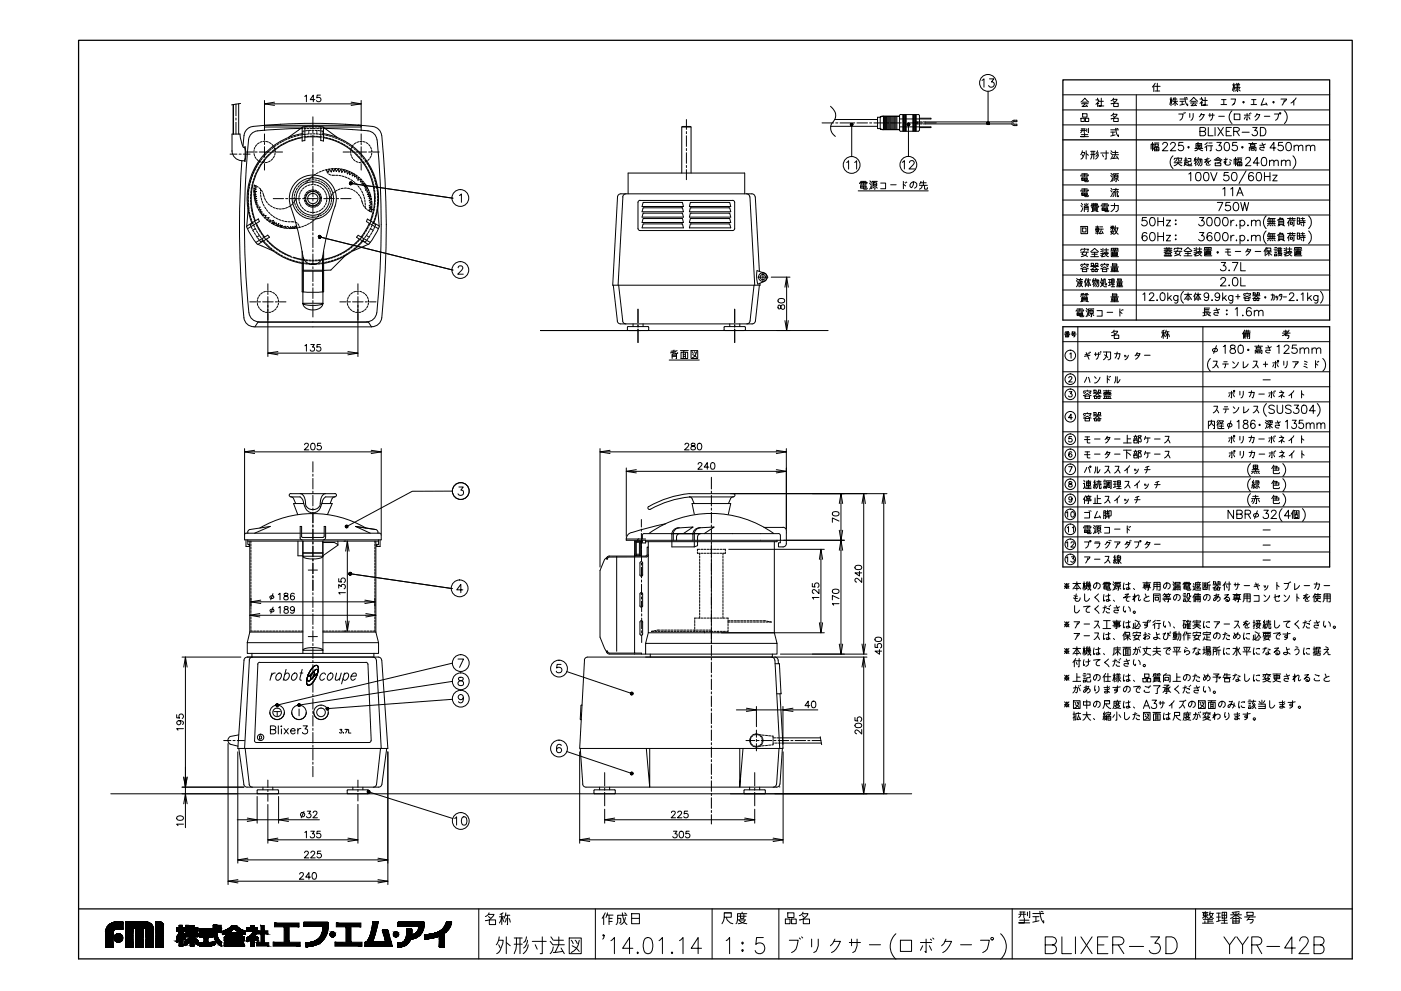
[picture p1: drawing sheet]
<svg xmlns="http://www.w3.org/2000/svg" width="420mm" height="297mm" viewBox="0 0 420 297" stroke-linecap="round" stroke-linejoin="round" font-family="sans-serif">
<path d="M23.6 12.1h381.9v275.3h-381.9zM318.8 23.9h80v72h-80zM318.8 41.9h80M318.8 97.9h80v72h-80zM23.6 272.4h381.9" fill="none" stroke="#000" stroke-width=".38"/>
<g fill="none" stroke="#000" stroke-width=".3">
<path d="M70 31.3v8.9zM70.8 31.2v3.5M70.8 35.4v.6M70.8 36.6v3.6M71.6 31.1v9.1M72.2 31l-2.7 .4M75.8 37.9l8.4-.7 7.7-.2 8.7 .1 8.1 .5a10.3 10.3 0 0 1 4.7 1l.7 .9 .3 1.1M75.9 37.9a3.3 3.3 0 0 0-2.8 3.8l-.2 2.1M79.3 30.1v9M79.3 31.1h29M82.3 30.6l-3 .5 3 .5M90.2 38.5h.6"/>
<path d="M90.2 38.5l-11.8 .6a3.6 3.6 0 0 0-4 4.3 261.4 261.4 0 0 0 .2 50.3M90.6 38.2v4.1M90.8 38.1l-4.3 3.1M90.8 39.9v.4M91.1 38.5h.7M91.3 39.3h-.5v.3M91.4 28.9l.5-.4v2M91.4 38v4.2M91.6 38.1h.6M92.1 38.5h.6M92.2 39.1l-.6 .1M92.6 38.1h.6"/>
<path d="M92.6 39.1v.3M92.6 39.7v.4M93 38.5h.7M93.2 39.1h-.6M93.5 38.1h.6M93.5 39.1h.6M93.8 35v3.7M93.8 39.3v.6M94 38.5h.6M94.4 29.9h-1.4l1-1.4v2M94.5 39.1h.6M94.5 38.1h.6"/>
<path d="M94.9 38.5h.7M95 39.1v.3M95 39.7v.4M95.4 38.1h.6M95.4 39.1l.6 .1M95.9 38.5h.6M96.1 28.5h-1l-.1 .9a.7 .7 0 0 1 1.1-.1 .7 .7 0 0 1-.1 1.1 .7 .7 0 0 1-1.1-.3M96.2 38v4.2M96.3 39.3h.5v.3M96.8 39.9v.4M96.8 38.5h.7M96.9 38l-3.1-.2-3 .2"/>
<path d="M96.9 38.1l4.2 3.1M97 38.2v4.1l-.8-.2M97.4 38.5l9.6 .4a10.9 10.9 0 0 1 5 1 2.98 2.98 0 0 1 1 2M105.3 30.6l3 .5-3 .5M107.4 37.6h.9h-29v.5h12M108.3 37.6v.5h-11.9M108.3 30.1v9.1M204.5 38.1h2.7M205.9 35.8v3M205.9 39.4v.7M246.5 36.8h3.5M249.1 31.8l.9 1.1 .6 1.2-.1 1.5-1.4 2.2 .3 1.8 1.1 1.3"/>
<path d="M249.1 37.9h14.1M250.3 35.8h12.9M250.6 36.8h.7M251.9 36.8h3.2M255.4 37.3v9.7M255.7 36.8h.7M257 36.8h3.2M260.8 36.8h.6M262.1 36.8h3.1M263.2 35.2h.8v3.3h-.8zM265 38.8l-1-.3 .5 .4h5.2l.4 .4h5.3M265 34.9v3.9"/>
<path d="M265 38.8h4.8M265 34.9h4.8M265.2 34.9v3.9M265.5 34.9v3.9M265.8 34.9v3.9M265.9 36.8h.6M266.1 34.9v3.9M266.4 34.9v3.9M266.7 34.9v3.9M267 34.9v3.9M267.2 36.8h3.1M267.2 34.9v3.9"/>
<path d="M267.5 34.9v3.9M267.8 34.9v3.9M268.1 34.9v3.9M268.4 34.9v3.9M268.7 34.9v3.9M269 34.9v3.9M269.8 34.8h-5.3l-.5 .4 1-.3M269.8 38h9.4v.2h-3.5M270.7 34.3v5M271 36.8h.6M271 34.3v5M271.2 34.3v5"/>
<path d="M271.3 34.3v5M271.6 34.3v5M271.8 34.3v5M272.2 36.8h3.2M272.4 37.3v9.6M273.8 34.3v5M274 34.3v5M274.2 34.3v5M274.3 34.3v5M274.6 34.3v5M274.6 36.8l.5 .3M274.8 34.3v5"/>
<path d="M274.8 36.6l.5 .2M274.9 37.1h.7M274.9 36.5h.7M275.3 34.3l.4 .4v4.3M275.4 34.3l-5.5 .1-.2 .3 .1 4.3M275.7 38.9l-.4 .4M275.7 35.4h3.5v.3h-9.4M275.9 37.1h.6M275.9 36.5h.6M276 36.8h.7M276.8 37.1h26.6l.7 .5M277.3 36.8h3.5"/>
<path d="M294.5 24.1l.6-.5v2.5M296.3 27.4v9.5M296.7 23.6h1.4l-.8 1a.84 .84 0 0 1 .6 1.3 .84 .84 0 0 1-1.4-.3M304.1 36.4l-.4 .4 .4 .4M304.1 36l-.7 .5h-26.6M304.2 37.2h.8v.4h-.8M304.2 36h.8v.5h-.8M318.8 28.4h80M318.8 32.9h80M318.8 37.4h80M324.1 39.1h1.5M324.2 35.4h1v1h-1z"/>
<path d="M324.2 30.6l1.2-1.2 1.1 1.2M324.3 38.6h1.1M324.3 31.1h2M324.5 38.6l-.1 .9-.3 .3M324.6 30.6h1.5M324.7 34.1h1.3v1h-1.3zM325.1 38.6v1.2M325.3 39.9v1.1h-1.2h2.3M325.4 31.1l-.9 .8 1.5-.1M325.5 35.4h1v1h-1zM325.7 31.5l.5 .4M325.9 38.6v.8"/>
<path d="M326.4 38.5l-.1 1.3M328.7 29.9h.8v.4l-.8 1M329.2 29.4v.5M329.5 31.1l-.3-.3v1.1M329.6 30.4h1.3M330.3 29.4v2.4h-.8h1.5M333.1 38.9h2.3M333.1 39.6h1.3M333.7 39.6v1M333.8 34.3h1.2a2.07 2.07 0 0 1-1.8 1.3M333.8 29.8h1.2a1.94 1.94 0 0 1-1.8 1.3M333.8 34.7l.4 .4"/>
<path d="M333.8 30.2l.4 .3M334 33.9l-.8 .8M334 29.4l-.8 .8M334 35.4h1.4v1h-1.4zM334 31h1.4v.9h-1.4zM334.6 38.5a3.4 3.4 0 0 0 .8 2.5v-.6M334.9 38.5l.4 .1M340.8 28.4v67.5M346 25.6l-.4 .5M346.3 25.9h1.6M346.4 27.3h1.4M346.4 24.9l-.4 .7v1.8"/>
<path d="M347.1 24.9v2.4M350.9 29.7h.6M351.2 29.2v2.5M351.4 31l-.2-1.3-.4 1.6M351.7 31.3l.7-.9 .8 .9M351.7 30.4h1.5M351.9 29.7h1.1M352 29.4l-.3 .8M352.4 29.2v2.5M353.5 34.2h1.3a1.73 1.73 0 0 1-.9 1.8M353.9 30.4h1.3M353.9 29.7h2.3"/>
<path d="M354.5 30.4v1M355 33.8l.2 .2M355.2 31.2l-1.3 .3M355.3 29.2a3.2 3.2 0 0 0 .9 2.5v-.5M355.3 33.7l.2 .1M355.7 29.2l.3 .2M356.8 34v1.2M356.9 30.4l1.1-1.2 1.2 1.2M357 30.9h2M357.3 30.4h1.4M357.8 34l-.1 1.5-.5 .5M358 30.9l-.8 .8 1.4-.2"/>
<path d="M358.4 31.3l.4 .4M359.6 35l.6-.7h1l-.7 1.2-.7 .5M359.9 29.7h.8v.3l-.8 1M359.9 39.4l1.4-.1 .3-.4-.2-.5-1.5-.2v2.5h1.1a.66 .66 0 0 0 .6-.7 .66 .66 0 0 0-.6-.6M360.3 29.2v.5M360.3 34l-.1 .3M360.7 30.9l-.4-.4v1.2M360.8 30.1h1.3M361.4 29.2v2.3h-.7h1.5M362.4 38.2v2.5h1.4M362.5 34.5h1.7M362.8 34v1"/>
<path d="M363.7 34v1l-.4 .9-.3 .1M364.4 38.2v2.5M365.2 38.2l1.7 2.5M365.5 34.9h1.7M366.2 31.3h1.7M366.3 29.9h1.4M366.9 38.2l-1.7 2.5M367 29.9v1.4M367.7 39.4h1M369.2 29.7h1.3l-.3 1.3M369.3 38.2h-1.6v2.5h1.6M369.5 33.2a2.55 2.55 0 0 0 0 3.8"/>
<path d="M369.6 25.5h.8M370 39.4l1.4-.1 .3-.4-.2-.5-1.5-.2v2.5M370 31.2l.2-.2-.7 .5M370 24.9v2.5M370.1 34.2h1.7v1.7h-1.7zM370.3 26.8l-.3-1.3-.4 1.6M370.4 26.3h1.5M370.5 25.3h1.3M370.7 25.8h1M370.7 26.5l.2 .2M370.8 39.4l.9 1.3M370.9 27l-.5 .3"/>
<path d="M370.9 24.9l.2 .4M371.2 25.3l-.1 2.1M371.5 27l.4 .3M371.5 24.9l-.2 .4M371.7 26.5l-.2 .2M372.5 39.6h2.1M373.2 34.5h1.6M373.5 35l-.3 .7M374 34v2l-.2-.1M374.5 35l.3 .7M374.7 34l.1 .2M375 33.8l.2 .2"/>
<path d="M375.2 31.3h1.6M375.4 29.9h1.3M375.7 38.2h1.3l-.7 .9a.83 .83 0 0 1 .6 1.3 .83 .83 0 0 1-1.4-.2M376 29.9v1.4M376.3 35l.5-.7h1a2.54 2.54 0 0 1-1.3 1.7M377 34l-.2 .3M378 38.2h.8a1.35 1.35 0 0 1 .9 1.2 1.35 1.35 0 0 1-.9 1.3h-.8zM379 29.5l-.8 2 1.6-.3M379.2 34.9h1.6M379.7 30.9l.3 .6M382.2 34.2h1.3a1.73 1.73 0 0 1-1 1.8M384.2 29.7h1.7l-.7 .8"/>
<path d="M385.2 30l-.7 1.5M385.2 33.2a2.55 2.55 0 0 1 0 3.8M387.2 30.9l.8-.7v1.3M388.7 29.4l-.7 .8M69 46.2h2.1M69.6 45.2a2.98 2.98 0 0 0 2.8 2.9M71.7 46.2h.6M72 40.1l.4 2.4 .6 1.6 .4 .1 .1-.2M72 40.2h-2.4v5M72.4 48.2h.9M72.5 48.2a279.6 279.6 0 0 0 .7 47.1M73 46.2h2"/>
<path d="M73.4 44.2l.2 1.7-.3 2.3M73.5 43.9l.2 2.6-.3 1.9-.1-.2M73.9 45.6h1.9M74.3 59.6l.1 .6M74.4 58.6v.7M74.4 57.7v.6M74.5 58.9v.6M74.5 59.8v.7M74.5 57.9v.7M74.5 56.7v.7M74.6 57l-.1 .6M74.7 55.8l-.1 .6"/>
<path d="M74.8 56.1l-.1 .6M74.9 54.9l-.1 .6M75 55.1l-.2 .6M75.2 59l-.1 .7M75.2 53.9l-.2 .6M75.2 54.2l-.2 .6M75.2 58.1v.6M75.3 57.1l-.1 .7M75.4 56.2l-.1 .6M75.5 53.3l-.2 .6M75.5 53.1l-.2 .6M75.6 55.3l-.1 .6"/>
<path d="M75.8 52.2l-.2 .5M75.8 52.4l-.2 .6M75.9 54.3l-.2 .7M76.1 58.1l.1 .7M76.1 57.2v.6M76.2 51.5l-.3 .6M76.2 45.1l-.1 .6M76.2 46l.2 .7M76.2 53.4l-.2 .6M76.2 56.2l-.1 .7M76.2 51.3l-.3 .6M76.3 59.1l.1 .6"/>
<path d="M76.3 57l-.2 .1 .3 .1M76.3 58.1v.1M76.3 55.5l-.1 .4M76.3 55.5l1.2 .6M76.3 55.5l.1 .1M76.3 56.4l-.2 .1h.2M76.3 57.5h-.2h.1M76.3 57.6l.2 .1M76.4 58.7l-.2 .1h.2M76.4 56.6l.2 .1M76.4 58.3h.2M76.4 59.3l-.1 .1 .1 .1"/>
<path d="M76.4 44.2l-.2 .6M76.4 47l.4 .5M76.4 55.7l.2 .2M76.4 57.2l.2 .1M76.4 58.8h.3M76.5 52.5l-.2 .6M76.5 45.6h.6M76.5 59.8l.1 .2M76.5 58l-.1 .1M76.5 59.5h.2M76.6 57.8v.1M76.6 56.9l-.2 .1"/>
<path d="M76.6 50.6l-.3 .6M76.6 50.4l-.3 .6M76.6 56l.1 .1M76.6 56.4h-.2M76.6 57.4l-.2 .1M76.6 58.5l-.2 .1M76.7 56.7l.1 .1h-.1M76.7 57.3l.2 .1h-.2M76.7 58.3v.1M76.7 59.1l-.2 .1M76.7 58.9h.2l-.2 .1M76.8 56.2l-.1 .2"/>
<path d="M76.8 59.6l-.2 .1M76.8 59.5h.2l-.1 .1M76.9 51.7l-.3 .6M77 43.4l-.4 .5M77 47.7l.5 .4M77 49.6l-.3 .5M77.1 49.8l-.4 .6M77.3 50.8l-.3 .6M77.5 49l-.3 .5M77.6 48.8l-.4 .5M77.7 56.3l.5 .4M77.8 42.8l-.6 .4"/>
<path d="M77.8 48.3l.5 .3M77.8 50l-.3 .5M77.8 45.6h3.1M78 48.1l-.2 .4M78.1 48.2l-.4 .5M78.1 57.5l.1 .7M78.1 56.7v.5M78.2 58.5l.1 .6M78.3 49.2l-.4 .5M78.3 59.4l.2 .6M78.4 57l.3 .5M78.6 42.4l-.6 .2"/>
<path d="M78.6 48.7h.6M78.6 47.5l-.3 .5M78.8 48.4l-.3 .5M78.9 57.8l.4 1.4M78.9 42.4h.7M79.3 46.8l-.4 .4M79.3 40.1v2M79.3 42.7v.6M79.3 44v3.1M79.3 47.8v.6M79.3 49v2M79.4 59.5l.3 .5"/>
<path d="M79.4 47.6l-.4 .5M79.9 42.4l.6 .2M79.9 46l-.4 .5M80 46.9l-.4 .5M80.2 48.6l-.6 .1M80.6 45.4l-.5 .4M80.7 46.2l-.5 .5M80.8 42.7l.5 .4M81.1 48.2l-.6 .3M81.3 44.7l-.5 .4M81.4 45.6l-.5 .4M81.6 43.3l.3 .5"/>
<path d="M81.6 45.6h.6M81.8 47.6l-.5 .5M81.9 59.5h3.1M82 44.1l-.4 .4M82.1 44l.3 .6M82.1 44.9l-.5 .5M82.3 46.8l-.4 .5M82.5 44.9v.7M82.5 45.9l-.1 .6M82.5 45.6h.1M82.8 43.6l-.5 .4M82.8 45.6h1.9"/>
<path d="M82.9 44.4l-.5 .4M83.6 43.1l-.5 .3M83.7 43.8l-.5 .4M84.4 42.6l-.5 .3M84.5 43.3l-.6 .4M85.3 42.1l-.6 .3M85.3 42.9l-.5 .3M85.7 59.5h.6M86.1 41.7l-.6 .3M86.2 42.5l-.6 .2M86.9 59.5h3.2M87 41.4l-.6 .2"/>
<path d="M87.1 42.1l-.6 .2M87.9 41.1l-.6 .1M88 41.8l-.6 .2M88.3 59v.7M88.4 58.1l-.1 .6M88.8 57.2l-.3 .6M88.8 40.8l-.6 .2M88.8 59.5l-.3 .6M88.9 41.5l-.6 .2M89.2 56.4l-.3 .5M89.6 59.5l.1 .6M89.7 58.6l-.1 .6"/>
<path d="M89.7 40.6l-.6 .1M89.8 55.6l-.4 .5M89.8 41.3l-.6 .1M90.1 57.7l-.2 .6M90.5 55l-.5 .4M90.6 56.9l-.4 .5M90.6 40.1a19.7 19.7 0 0 0-15.1 26.7M90.6 41.3a18.5 18.5 0 0 0-14 24.9M90.7 40.4l-.6 .1M90.7 41.1l-.6 .1M90.7 59.5h.7M91.2 56.2l-.5 .5"/>
<path d="M91.3 59v.7M91.3 54.5l-.6 .3M91.4 42.1l-.8 .2M91.4 41.1l2.1-.1 2.7 .1M91.6 59v.7M91.6 58.1l-.2 .6M91.6 40.3h-.6M91.7 41h-.7M91.8 54.8l-.2 .2M92 58.2l-.3 .5M92 55.7l-.5 .4M92 59.5h3.2"/>
<path d="M92.2 54.2l-.6 .2M92.3 57.5l-.5 .4M92.4 54l-.4 .5M92.6 40.1l-.7 .1M92.7 40.9h-.7M92.7 57.5l-.5 .4M92.9 40.1h.6M92.9 55.4l-.6 .2M93.1 53.9l-.6 .2M93.1 57l-.6 .2M93.1 53.4l-.4 .4M93.5 57h.6"/>
<path d="M93.6 57.2l-.6 .2M93.6 40.8l-.7 .1M93.8 40.1h.7M93.8 52.8l-.5 .3M93.8 40.6v3.1M93.8 44.4v.6M93.8 45.6v3.2M93.8 49.5v.6M93.8 50.7v3.2M93.8 54.5v.7M93.8 55.8v3.2M93.8 59.6v.7"/>
<path d="M93.8 55.3l-.6 .1M93.9 57.2l.7 .1M93.9 40.8l.7 .1M94.1 53.9h-.6M94.1 55.3l.7 .1M94.4 57l.6 .2M94.4 53.9l.6 .1M94.6 52.2l-.5 .3M94.8 40.1l.6 .1M94.9 57.5l.5 .3M94.9 40.9h.6M95.1 55.5l.6 .2"/>
<path d="M95.3 57.4l.4 .4M95.3 54.1l.6 .2M95.4 51.7l-.5 .3M95.6 58.1l.3 .5M95.7 40.2l.7 .1M95.8 41h.7M95.8 59.5h.7M95.9 55.9l.5 .3M96 58l.3 .6M96 58.9l.1 .6M96.1 59.8l-.2 .6M96.1 59.5h.1"/>
<path d="M96.2 54.5l.6 .3M96.3 58.9l.1 .6M96.3 51.4l-.6 .2M96.4 59.8l-.1 .7M96.4 59.5h.1M96.7 56.4l.4 .5M96.7 40.4h.6M96.8 41.1l.6 .1M97 40.1a19.7 19.7 0 0 1 15.1 26.7M97 54.9l.5 .4M97 41.3a18.5 18.5 0 0 1 14.1 24.9M97.1 59.5h3.2"/>
<path d="M97.2 51l-.6 .2M97.3 57.2l.3 .5M97.6 40.5l.6 .2M97.7 41.2l.6 .2M97.7 58l.2 .6M97.8 55.5l.4 .5M97.9 50.9v.3M97.9 51.1l.2 .1M98 59.8l-.1 .7M98 58.9v.6M98 51.4l.4 .6M98.2 50.8l-.7 .1"/>
<path d="M98.2 51.3l.1 .1M98.4 56.3l.3 .5M98.4 51.4l.2 .1M98.5 40.7l.7 .2M98.6 41.5l.7 .1M98.6 52.2l.6 .3M98.6 51.2v.2M98.7 50.8l.1 .1M98.7 50.9l-.1 .2M98.9 57.1l.2 .5M98.9 50.9l.1 .2M99 51.2l.2 .1"/>
<path d="M99.1 50.6l-.6 .1M99.1 58.9l-.3 .6M99.2 58l.1 .6M99.2 51.4l.2 .2v-.2M99.4 50.6h.6M99.4 58.9v.6M99.4 59.8l-.1 .7M99.5 41l.6 .2M99.5 52.5h.9M99.5 51.1v.2M99.6 41.7l.5 .2M99.6 50.8l-.1 .2"/>
<path d="M99.7 58.2l-.4 .5M99.7 50.7h-.1M99.8 50.8l.1 .1M99.9 51l.1 .2M100 51.3h.1M100.3 51l-.1 .2M100.4 50.5h.6M100.4 41.3l.6 .2M100.4 57.5l-.5 .4M100.4 50.7l-.1 .2M100.4 42.1l.6 .2M100.4 50.6h.1"/>
<path d="M100.6 50.7l.1 .2M100.7 52.5h.6M100.7 51l.1 .2M100.8 51.3h.2M100.9 59.5h.6M101.1 51l-.1 .2M101.2 57l-.6 .3M101.3 41.6l.5 .3M101.3 50.6h.6M101.3 50.8l-.1 .1M101.3 50.7h.2M101.3 42.4l.6 .2"/>
<path d="M101.5 50.8v.2M101.6 51.1v.2M101.6 52.6l.7 .1M101.6 51.4l.1 .2 .1-.2M101.9 51.2l-.1 .1M102 56.6l-.5 .3M102.1 50.9l-.1 .2M102.1 50.8l.1-.2 .1 .3M102.1 42l.6 .3M102.2 59.5h3.1M102.2 42.8l.6 .3M102.3 50.6l.6 .2"/>
<path d="M102.3 50.9v.3M102.4 51.2v.2M102.4 51.5l.2 .1M102.6 52.8l.6 .1M102.8 51.3l-.2 .2M102.9 45.6h1.9M102.9 56.4l-.6 .1M102.9 51.1l-.1 .1M103 42.4l.5 .3M103 43.2l.6 .4M103.2 50.9l.6 .1M103.2 50.9l-.2 .1"/>
<path d="M103.2 51v.2M103.3 56.4h.6M103.3 51.3l.1 .2M103.4 53l.6 .3M103.6 51.5l-.2 .1M103.8 51.3l-.1 .1M103.8 51.2l.2-.1v.2M103.8 42.9l.6 .3M103.9 43.7l.5 .4M104 51.4l.1 .2M104.1 51.2l.6 .2M104.1 51.7v.2"/>
<path d="M104.2 52v.2l.1-.2M104.2 56.4l.6 .2M104.3 53.4l.6 .3M104.5 51.8l-.2 .2M104.6 44.3l.6 .3M104.6 43.4l.5 .4M104.7 51.6l-.2 .1M104.7 51.5h.1M104.8 52.3h.2M104.8 51.7v.1M104.8 52v.1M105 51.5l.5 .2"/>
<path d="M105.1 56.7l.6 .2M105.2 53.9l.5 .3M105.2 45.1l-.1 .6M105.2 46.1l.2 .6M105.2 52.1l-.1 .2M105.2 55l30.6 4.4M105.4 44l.5 .3M105.4 44.8l.5 .5M105.4 44.2l-.2 .6M105.4 47l.4 .5M105.4 52h-.1M105.5 45.6h.6"/>
<path d="M105.5 51.9h.1M105.6 52v.2M105.6 52.3v.2M105.8 51.9l.6 .3M105.9 52.6h-.3M105.9 54.4l.6 .4M106 43.4l-.4 .5M106 47.8l.5 .4M106 57l.5 .4M106.1 52.4l-.2 .1M106.2 45.4l.4 .5M106.2 52.3l.2-.1v.2"/>
<path d="M106.2 44.5l.4 .5M106.4 52.8v.3l.1-.2M106.4 52.5v.2M106.6 52.4l.6 .4M106.7 55l.4 .4M106.8 42.8l-.6 .4M106.8 48.4l.5 .2M106.8 45.6h3.1M106.8 52.8l-.2 .1M106.8 52.7l.2-.1v.2M106.8 46.1l.5 .4M106.8 57.5l.5 .5"/>
<path d="M106.9 45.2l.4 .4M107 53.2l.1 .2M107 52.9v.2M107.3 53.9h.1M107.3 55.7l.4 .5M107.4 53l.5 .4M107.4 53.3l-.2 .1M107.5 58.2l.4 .5M107.5 53.7l-.1 .1M107.5 46.8l.4 .5M107.5 53.2l.1 .1M107.6 45.8l.4 .5"/>
<path d="M107.6 53.4l-.1 .2M107.6 42.5l-.6 .2M107.6 48.7l.6 .1M107.7 53.9h-.1M107.9 56.4l.4 .6M108 59l.3 .6M108 53.8l-.1 .1M108.1 53.8l.2-.1-.1 .2M108.1 53.6l.5 .4M108.1 54.3v.2h.2M108.1 47.5l.5 .5M108.2 46.5l.5 .5"/>
<path d="M108.2 54v.2M108.3 40.1v2M108.3 42.7v.7M108.3 44v3.2M108.3 47.8v.6M108.3 49.1v1.9M108.4 59.9l.4 1.3M108.4 57.2l.3 .6M108.6 42.4h-.7M108.6 54.8v.2M108.6 54.4l-.2 .1M108.7 54.4v.1"/>
<path d="M108.7 54.5l-.1 .2M108.7 55h.2M108.7 48.2l.4 .6M108.8 54.3l.4 .5M108.8 47.2l.4 .5M108.8 58.1l.3 .6M108.9 42.4l.6 .2M108.9 55.3l-.2 .2h.2M109 55h.2M109 55.5h.2M109.2 59l.1 .6M109.2 55.2l-.2 .1"/>
<path d="M109.2 48.7h-.6M109.3 55l-.1 .1M109.3 49l.4 .5M109.3 55.8l-.1 .1h.2M109.3 55.5h.2M109.4 55l.4 .5M109.4 48l.4 .5M109.4 59.9l.1 .7M109.5 55.9h.2M109.5 56.3l-.1 .1h.2M109.6 55.6l-.2 .1M109.6 55.5h.2l-.1 .1"/>
<path d="M109.7 56.9v.1M109.7 48.1l.3 .5M109.7 56.4h.2M109.8 55.9h.2l-.2 .1M109.8 49.8l.3 .6M109.8 42.7l.5 .4M109.8 56.1l-.2 .1M109.8 57h.2M109.9 55.8l.3 .6M110 48.8l.3 .5M110 56.4h.2M110.1 48.3l-.6 .2"/>
<path d="M110.1 56.5l-.4 .4M110.1 57.4l-.1 .1 .2 .1M110.1 48.9l.4 .5M110.1 57h.2M110.3 50.6l.3 .6M110.3 57.6h.2M110.3 57.2l-.1 .1M110.4 56.6l.2 .6M110.4 58.1l-.1 .2M110.4 58.3h.2M110.4 57v.1M110.5 49.6l.3 .5"/>
<path d="M110.6 43.3l.3 .5M110.6 58.7l-.3 .2h.3M110.6 45.6h.6M110.6 57.6l.3 .1-.2 .1M110.6 57.9l-.2 .2M110.6 49.7l.3 .5M110.7 58.3l.2 .1M110.7 58.9h.2M110.7 51.5l.3 .6M110.8 57.5l.2 .6M110.8 47.6l-.5 .5M110.8 59.3l-.2 .1 .2 .1"/>
<path d="M110.8 58.6l-.2 .1M110.9 50.4l.3 .5M110.9 59.5h.2M111 58.4l-.1 .1M111 58.9h.2l-.1 .1M111 59.9l-.1 .1M111 59.1l-.1 .1M111.1 58.4l.1 .6M111.1 52.4l.2 .6M111.1 44l.3 .6M111.1 50.5l.3 .6M111.2 59.5l.1 .1"/>
<path d="M111.2 59.7l-.1 .1M111.3 46.8l-.4 .6M111.3 59.3l.1 .7M111.4 51.2l.2 .6M111.4 53.3l.3 .6M111.4 44.9l.1 .7M111.5 45.9l-.1 .6M111.5 45.6h.1M111.5 51.3l.3 .6M111.7 54.2l.2 .6M111.7 52.1l.3 .6M111.8 45.6h1.9"/>
<path d="M111.9 52.2l.2 .6M112 55.1l.1 .6M112.1 53l.2 .6M112.2 56l.1 .7M112.3 53.1l.1 .6M112.3 57l.1 .6M112.4 53.9l.2 .6M112.5 57.9v.7M112.5 54l.2 .6M112.5 58.9l.1 .6M112.5 59.8v.7M112.6 54.8l.2 .6"/>
<path d="M112.8 54.9l.1 .7M112.8 55.8l.2 .7M113 55.9l.1 .6M113.1 41.9a253.3 253.3 0 0 1-.3 52.5 2.99 2.99 0 0 1-2.8 2M113.1 56.8l.1 .7-.1-.6M113.2 57.8l.1 .6zM113.3 59.7v.6zM113.3 58.7v.7M114.5 40.6a276.1 276.1 0 0 1 0 54.7M137.8 58.6l.6-.5v2.5M186.2 58.1a.99 .99 0 0 0-1 .9l-1.4 26.5h44.2l-.1-.6M186.2 58.1h39.3"/>
<path d="M186.8 59l-1.4 26.5M187.8 58.1a.99 .99 0 0 0-1 .9M188.4 58.1v-6.2h34.9v6.2M204.5 51.9v-13.8l.2-.2h2.3l.2 .2v13.8M205.9 40.7v3.2M205.9 44.5v.6M205.9 45.8v3.2M205.9 49.6v.6M205.9 50.9v3M223.9 58.1a.99 .99 0 0 1 1 .9M224.9 59l1.4 26.5M225.5 58.1a.99 .99 0 0 1 1 .9l1.2 22.3"/>
<path d="M253.9 48.7l.6-.5v2.5M256.3 48.7l.6-.5v2.5M257.4 57.2h21M257.8 55l.1-.3h2.2l-.2 .3M258.1 55.7h1.6v.7h-1.6zM258.1 56h1.6M258.1 55.4h.5M258.1 55h.5M258.1 54.4h1.6M258.9 55.7l.2 1h.8l.2-.3M258.9 54.4v1M259.3 55.4h.4"/>
<path d="M259.3 55h.4M260.8 54.9l.4 .5M260.9 54.2l.4 .5M261.3 55.7l-.5 1M261.9 54.8h1v.9h-1zM261.9 55.3h1M262 56.1l-.2 .3M262.4 54.5l-.2 .3M262.4 55.7v1h-.2M262.8 56.1l.3 .3M263.1 54.4h-1.6v1.6l-.2 .6M264.1 54.9h1.5v1.7h-1.5"/>
<path d="M267.1 55.4h1.7M270.6 48.7l.6-.6v2.5M270.9 55.2l.7 .5M270.9 54.4v2.2M271.4 54.7l.2 .2M271.8 54.5l.1 .2M272.7 48.7l.3-.4 .7-.2 .5 .8-1.6 1.7h1.7M273.9 54.5a1.52 1.52 0 0 1-.7 1.7 1.04 1.04 0 0 1 .2-1.5 1.04 1.04 0 0 1 1.5 .3v.7l-.6 .7M275.7 55.6h2.4M276 54.8l-.3 .4M276.2 54.4l-.2 .4h1.8M276.6 55.6l-.2 .6-.7 .5"/>
<path d="M276.9 54.2v1.4M277.3 55.6v1.1h.8v-.5M318.8 55.4h80M318.8 50.9h80M318.8 60h80M324.1 57.3l.2-.3h2.1l-.2 .3M324.1 52.8l.2-.4h2.1l-.2 .4M324.3 40.4h1.9M324.4 57.9h1.7v.7h-1.7zM324.4 53.4h1.7v.7h-1.7zM324.4 58.3h1.7M324.4 57.6h.5"/>
<path d="M324.4 57.3h.5M324.4 56.6h1.7M324.4 53.7h1.7M324.4 53.1h.5M324.4 52.8h.5M324.4 52.1h1.7M324.5 45.7h.8a2.24 2.24 0 0 1-1.1 2M324.5 46.4l.3 .4M324.6 45.2l-.5 1.2M325.3 57.9l.1 1h.8l.2-.3M325.3 53.4l.1 1.1h.8l.2-.4M325.3 52.1v1"/>
<path d="M325.3 56.6v1M325.6 57.6h.5M325.6 57.3h.5M325.6 53.1h.5M325.6 52.8h.5M325.7 45.2v2.5M325.7 46l.7 .5M327.1 46.3h1.3M327.1 45.4h1.3M327.5 45.4l-.1 1.6-.3 .7M328 45.4v2.3M329.1 45.2l-.4 .8"/>
<path d="M329.3 45.7l-.3 .8-.3 .3M329.4 46.4l-.3 .8-.5 .5M330.1 45.9h2.3M330.6 46.4l.3 .6M331.8 45.2v2.5h-.4M333.1 57.1l.4 .5M333.1 52.6l.4 .5M333.1 45.9l.4 .5M333.2 56.4l.4 .6M333.2 52l.4 .4M333.2 45.2l.4 .5M333.6 57.9l-.5 1"/>
<path d="M333.6 53.4l-.5 1.1M333.6 46.7l-.5 1M333.6 46.4h1.8M333.7 45.7h1.6M333.9 56.8h1.5M334.1 57.8v.6l-.4 .5M334.2 52.5h1.1v.9h-1.1zM334.2 53h1.1M334.4 53.8l-.3 .3M334.4 40.4l-1.3 .4M334.5 45.2v1.2l-.6 1.1M334.6 57.8v1.1"/>
<path d="M334.7 56.4a1.01 1.01 0 0 1-.8 1.2l1.3-.2M334.7 52.3l-.2 .2M334.8 53.4v1.1h-.2M334.9 46.8l.5 .9M335 57.2l.4 .4M335.1 57.8v1.1h.3v-.3M335.1 53.8l.3 .3M335.2 47.3l-1.6 .2M335.4 52.1h-1.6v1.6l-.2 .6M345.2 44.7v-1.5h.9v1.5h-.3M345.6 42.7v2.5M346.2 44.2h1.3v1h-1.3z"/>
<path d="M346.2 44.7h1.3M346.2 42.9h1.3M346.4 43.2h1v.7h-1zM346.9 44.2v1M348.7 43.3l.5-.6h.5l.4 .5-.4 .8-1.1 1.2h1.7M351.1 43.3l.5-.6h.4l.5 .5-.3 .8-1.2 1.2h1.6M351.8 46.7a2.54 2.54 0 0 0 0 3.8M352.1 47.8l.2-.4h2.1l-.1 .4M352.1 48.8h2.3M353 47.6l-.4 .7-.3 .1M353.3 48.8l.3 .4 .8 .5M353.3 48.4a1.31 1.31 0 0 1-1.2 1.3"/>
<path d="M353.3 47.2v.2M353.5 47.6l.1 .7 .7-.2M354.8 42.7h-1.2l-.1 1a.88 .88 0 0 1 1.3 0 .88 .88 0 0 1-.2 1.4 .88 .88 0 0 1-1.3-.4M355.1 48.2h1M355.3 49a2.4 2.4 0 0 0 2.1 .7M355.3 48.5l-.2 1.2M355.3 47.7h.7M355.6 48.7h.5M355.6 47.2v2.2M356.3 47.5h.9v.9h-.9v1h.9l.1-.5M356.5 52.2l.6-.5v2.5M358.3 47.5v.4h.7"/>
<path d="M358.3 47.9l-.2 .5M358.3 44.5h2.4M358.6 47.2v2.5M358.7 44.5v-1.5h1.7v1.5M358.8 44.2l.7-.5 .7 .5M358.8 43.7h1.4M358.9 51.8a.86 .86 0 0 1 1.2 .4 1.29 1.29 0 0 1-.8 2 1.65 1.65 0 0 1-.4-2.4zM358.9 48.5l-.6 .5M359.1 43.3l.1 .2M359.3 47.7h1.2v1.7l-.6 .3M359.4 42.7l-.4 .3M359.4 47.2l-.4 1.2"/>
<path d="M359.5 44.5l1.2 .7M359.5 44.2a1.17 1.17 0 0 1-1.2 1M359.5 43.2v1.1M359.6 47.7v.5l-.6 1.2M360 43.3l-.2 .2M360 47.7l-.2 1.3-.4 .7M361.3 51.8a.86 .86 0 0 1 1.1 .4 1.29 1.29 0 0 1-.8 2 1.65 1.65 0 0 1-.3-2.4zM361.9 43.9v1.3M362 43.5l-.7 .7M362 42.7l-.7 .7M362.1 47.3l-.8 1.4 1-.5 .1 .8M362.4 43.7h1.3"/>
<path d="M362.5 42.9h1M362.6 47.5l-1.3 .4M363.1 51.7l.9 2.5 1-2.5M363.1 48l-1.3 1 .1 .5 1.1-.1M363.2 43.7v1.5h-.3M364.1 48l1.2-.8 1.2 .8M364.4 48.9h1.7v.8h-1.7zM364.4 48.1h1.7v.2l-.5 .4-.5 .2M364.8 47.7h1M364.9 42.7h1.4l-.8 1a.82 .82 0 0 1 .7 1.3 .82 .82 0 0 1-1.5-.3M366.7 56.7l.6-.5v2.5M367.4 42.8a.8 .8 0 0 1 1.2 .4 1.26 1.26 0 0 1-.8 2 1.6 1.6 0 0 1-.4-2.4z"/>
<path d="M367.6 47.3v1.4l-.3 .2-.2-.4 .2-.1 .3 .1-.2 .7a1.05 1.05 0 0 0 1.6 0l-.2-.7M368.1 47.7l-1 .2M368.4 51.7h-1.2l-.1 1.1a.89 .89 0 0 1 1.3-.1 .89 .89 0 0 1-.2 1.4 .89 .89 0 0 1-1.3-.4M368.8 47.9l.5 .3M369.1 56.7l.6-.5v2.5M369.7 51.8a.86 .86 0 0 1 1.2 .4 1.18 1.18 0 0 1 .1 1.4 1.18 1.18 0 0 1-1.3 .5 1.88 1.88 0 0 1 0-2.3zM370.1 49.2v-1.5h.9v1.5h-.2M370.5 47.2v2.5M370.9 58.7l.9-2.5 1 2.5M370.9 42.7h-1.2l-.1 1a.88 .88 0 0 1 1.3 0 .88 .88 0 0 1-.2 1.4 .88 .88 0 0 1-1.2-.4M371.1 48.7h1.3v1h-1.3zM371.1 49.2h1.3"/>
<path d="M371.1 47.3h1.3M371.2 57.8h1.2M371.3 47.7h1v.7h-1zM371.8 48.7v1M373.6 47.8l.2-.5 .8-.1 .4 .7-1.5 1.8h1.6M373.7 51.2l-2.1 3.8M374.5 43h2.3M374.7 45.2v-1h2v1h-.2M375 43.4h1.3v.5h-1.3zM375.2 44.5h1v.5h-1zM375.7 42.7v.3M375.9 52l-.2-.2a.86 .86 0 0 0-1.1 .4 1.46 1.46 0 0 0 .5 2 .78 .78 0 0 0 .9-.7 .78 .78 0 0 0-.7-.9 .78 .78 0 0 0-.9 .8"/>
<path d="M377 51.8a.86 .86 0 0 1 1.2 .4 1.29 1.29 0 0 1-.8 2 1.65 1.65 0 0 1-.4-2.4zM377.6 48.9h-1.7l1.1-1.7v2.5M378.5 42.9l.7 1.4-1.2-.1-.2 .5 .5 .3h.7M378.6 47.3a.82 .82 0 0 1 1.2 .4l.1 .6a1.07 1.07 0 0 1-.7 1.4h-.2a1.32 1.32 0 0 1-.6-2zM379.2 51.7v2.5M379.2 52.9h1.7M379.5 43.2l-1.7 .3M380.7 48.5l.6-.5 .6 .1 .1 1.6M380.7 48v1.7M380.9 51.7v2.5M381.7 52.5h1.3l-1.3 1.7h1.3M382 48.5l.6-.5 .6 .1 .2 1.6"/>
<path d="M382.6 44.3h-1.7l1.1-1.6v2.5M384.3 48.5l.6-.5 .6 .1 .1 1.6M384.3 48v1.7M384.7 42.7h-1.2l-.1 1a.9 .9 0 0 1 1.3 0 .9 .9 0 0 1-.2 1.4 .9 .9 0 0 1-1.3-.4M385.6 48.5l.6-.5 .6 .1 .1 1.6M386 42.8a.8 .8 0 0 1 1.2 .4 1.26 1.26 0 0 1-.9 2 1.55 1.55 0 0 1-.3-2.4zM387.8 46.7a2.54 2.54 0 0 1 0 3.8M388.1 44l.6-.5 .6 .2 .1 1.5M388.1 43.5v1.7M389.4 44l.6-.5 .6 .2 .1 1.5M391.7 44l.6-.5 .6 .2 .1 1.5M391.7 43.5v1.7"/>
<path d="M393 44l.6-.5 .6 .2 .1 1.5M73.9 67.9l1.4 2.8 1.8 2.4M74.4 60.6v.6M74.4 62.7l-.4 5.3M74.5 61.5v.6M74.5 60.8l.1 .6M74.6 61.7l.1 .8M74.6 62.4l.1 .9M74.8 63.6l.1 .6M75 64.5l.2 .7M75.2 60v.6M75.2 60.9l.1 .7"/>
<path d="M75.3 61.9l.1 .6M75.3 65.5l.2 .6M75.4 68.1l.2 .5M75.4 62.8l.2 .7M75.6 66.4l.3 .8M75.6 63.8l.2 .6M75.8 68.9l.3 .6M75.8 66.9l-.8 .5 .3 .4M75.9 64.7l.2 .6M76.1 67.5l.2 .5M76.2 65.6l.2 .6M76.3 69.8l.3 .5"/>
<path d="M76.4 60l.2 .6M76.4 68.3l.4 .6M76.5 66.5l.2 .6M76.6 68.6l-.8 .4M76.7 60h.1M76.7 60.5v.2M76.7 60.9l.2 .6M76.7 72.7l3.6-2.2 .5 .6-3.5 2.2M76.8 70.6l.3 .5M76.8 60.7h.2M76.9 61.2v.1M76.9 66.9l.9 1.9 1.6 2.3"/>
<path d="M76.9 67.4l.3 .6M76.9 69.2l.3 .5M76.9 60.3l-.1 .2M76.9 60.1h.2l-.1 .2M77 61.8l.3 .6M77 61l-.1 .1M77 61.4h.2M77.1 60.8v.1M77.2 73.2l4.8 2M77.2 61.9v.2M77.3 61.4l.1 .2M77.3 68.2l.3 .6"/>
<path d="M77.3 71.3l.4 .6M77.3 61.7l-.1 .2M77.3 62.1h.2M77.4 70l.4 .5M77.5 62.7l.3 .5M77.5 65.6l.3 .8M77.5 65.6l-3.5 2.2M77.6 62.8l.1 .1M77.6 62.1h.2M77.8 69.1l.3 .5M77.8 62.5l-.1 .2M77.8 70.6l-.7 .4"/>
<path d="M77.8 66.4l-3.6 2.2M77.9 62.1l.1 .1M77.9 63.5l.4 .5M77.9 70.8l.4 .5M77.9 62.3l-.1 .2M78 63.3v.2M78 62.8l-.2 .1M78.1 62.8h.2l-.1 .2M78.1 63.5h.2M78.1 63.1l-.1 .2M78.3 69.9l.3 .5M78.4 63.5l.2 .1"/>
<path d="M78.4 64l.2 .2M78.5 64.3l.4 .4M78.5 71.6l.4 .4-.7 .5-.3-.4M78.5 63.7v.2M78.6 60.3l.2 .6M78.7 64.2h.2M78.8 70.7l.4 .4M78.8 72.3a19.7 19.7 0 0 0 11.8 6.7M78.9 64.6v.1M78.9 61.2l.3 .6M79 64.2l.1 .1M79 64.4l-.1 .1"/>
<path d="M79.1 65l.4 .5M79.1 72.3l.4 .4M79.3 64.6l-.2 .1M79.4 64.6h.2M79.4 62.1l.3 .5M79.4 71.4l.4 .5M79.5 65.1v.2M79.7 64.6h.1l-.1 .2M79.7 64.9l-.1 .1M79.7 73l.5 .4M79.8 65.7l.4 .4M79.8 60.3l.4 .5"/>
<path d="M79.9 65.3h-.2M79.9 71.7a18.5 18.5 0 0 0 7.4 5.1M79.9 62.8l.4 .5M80 65.3h.2M80 72.2l.5 .4M80.2 65.9v.1M80.4 61.1l.4 .4M80.4 66h.1M80.4 65.6l-.2 .2M80.4 73.6l.5 .5M80.5 65.2l-.3 .1M80.5 66.3l.6 .3"/>
<path d="M80.5 63.6l.5 .4M80.5 65.2l.1 .1M80.5 65.4l-.1 .1M80.7 66h.2M80.7 72.8l.5 .5M80.8 66.4h.1M81 66l.1 .1M81 66.1l-.1 .2M81.1 61.7l.5 .3M81.1 74.3l.5 .4M81.2 64.3l.5 .4M81.2 66.3l-.1 .1"/>
<path d="M81.3 66.8l.6 .3M81.4 73.5l.5 .4M81.5 66.2l-.2 .1M81.6 66.8l-.1 .2 .1-.1M81.8 66.6l-.1 .1M81.8 66.1l-.2 .1M81.9 74.9l.5 .4M81.9 66.1l.1 .1M81.9 66.8l-.2 .1M81.9 64.8l.6 .4M81.9 62.2l.6 .2M81.9 66.3l-.1 .2"/>
<path d="M82.1 74.1l.5 .4M82.1 67l-.1 .2h.1M82.1 67.3l.6 .3M82.2 66.6l-.2 .1M82.2 66.8v.1M82.3 66.6v.1M82.4 67l-.2 .1M82.6 75.5l.6 .3M82.7 66.9l-.2 .1M82.7 65.3l.6 .3M82.7 66.9l.2 .1M82.8 62.5l.7 .1"/>
<path d="M82.8 67.4l.2 .1M82.9 74.6l.5 .4M82.9 67.1l-.1 .2M83 67.7l.6 .2M83.2 67.3l-.2 .2M83.4 67.6l-.1 .2 .1-.1M83.4 76l.6 .3M83.4 67.2l-.1 .1M83.5 67.1l.1-.1v.2M83.5 67.3l-.1 .2M83.6 65.8l.6 .2M83.7 75.2l.5 .3"/>
<path d="M83.7 67.6l-.2 .1M83.8 62.6h.6M83.9 68l.6 .2M84 67.5l-.2 .1M84 67.9l.7-.4-.2 .7 .2-.1M84.1 67.5h.1M84.1 67.6v.2M84.2 76.5l.6 .3M84.5 75.7l.5 .3M84.5 66.1l.6 .2M84.8 68.3l.6 .1M85 68l-.2 .1"/>
<path d="M85.1 76.9l.6 .3M85.3 67.9l-.2 .1M85.3 76.2l.6 .2M85.3 62.5l-.6 .1M85.4 67.9h.1M85.4 66.4h.6M85.5 68.3h.1M85.5 68v.2M85.8 68.4l.6 .1M85.8 68.1l-.1 .2M86 77.3l.5 .3M86.1 68l-.2 .1"/>
<path d="M86.2 67.9l.2 .1M86.2 76.6l.6 .2M86.2 62.2l-.6 .2M86.4 66.5h.6M86.5 68.1l.1 .2M86.6 68.3l.3 .1M86.7 68.5h.6M86.8 77.7l.6 .2M87 68.1l-.1 .2M87.1 61.7l-.6 .3M87.1 68h.1M87.1 76.9l.6 .2"/>
<path d="M87.2 61.8a79.9 79.9 0 0 1 3.6 14.9M87.2 61.8a7.1 7.1 0 0 1 7.3-9.3 7.1 7.1 0 0 1 5.6 10.5l-1.8 6.2-1.3 6.3a3.3 3.3 0 0 1-3.8 3.7 3 3 0 0 1-2.4-2.5M87.3 68.1l.1 .2M87.3 66.5h.9M87.4 68.4h.2M87.7 68.5h.6M87.7 78l.6 .2M87.7 68.1l-.1 .2M87.7 68h.3M87.8 61.1l-.5 .4M88 77.2l.6 .2M88 77.1l2.6 .7"/>
<path d="M88 68.1l.2 .2M88.3 60v.6M88.4 68.3l-.1 .2-.1-.2M88.4 60.3l-.4 .5M88.4 60.9l.2 .6M88.4 68v.2M88.5 67.9v-.2l.1 .2M88.5 66.6l.6 .3M88.6 78.3l.6 .2M88.6 68l.2 .1M88.8 61.8l.2 .6M88.9 68.2v.2l-.1-.2"/>
<path d="M88.9 77.5l.6 .2M88.9 67.9v.1M88.9 67.5v.2M89.2 62.6l.4 .6M89.2 68.3l-.6 .1M89.3 67.1l.3 .5M89.6 78.5l.6 .2M89.7 67.9l.1 .3M89.7 60.5l.2 .6M89.8 77.7l.6 .2M89.8 63.4l.4 .4M90.1 61.3l.3 .6"/>
<path d="M90.2 68.1l-.7 .2M90.5 78.7l.6 .1M90.5 64l.5 .4M90.6 62.1l.4 .5M90.6 77.7l.7 .1M90.6 79l.7 .1M90.6 75.3v12.2M90.7 77.9l.7 .1M90.8 79l.1 12 1.2 .5h2.7l1.5-.2 .5-.4h-6l.2 .7 .5 .6 1.8 .7h1.1l1.3-.4 1.1-1.1v-12.4M91 77.2v10.3M91 67.8l-.5 .2M91.2 62.8l.5 .3"/>
<path d="M91.3 60l.2 .6M91.3 64.5l.6 .3M91.4 78.8l.7 .1M91.6 60l.2 .6M91.6 60.9l.4 .5M91.6 77.9h.6M91.6 79.1h.6M91.7 78.1l.6 .1M91.9 67.5l-.6 .2M92 60.8l.4 .5M92 63.3l.6 .2M92.2 64.9l.6 .1"/>
<path d="M92.3 61.6l.5 .3M92.4 79h.6M92.6 77.9l.6 .1M92.6 79.2h.6M92.7 78.2h.6M92.7 61.5l.6 .2M92.8 67l-.6 .3M92.9 63.6l.6 .1M93.1 62l.7 .1M93.1 65.1h.7M93.3 79h1M93.5 78h.6"/>
<path d="M93.5 79.2h.6M93.5 66.5l-.5 .3M93.6 61.8h.6M93.6 78.2h.6M93.8 60.9v3.2M93.8 64.7v.6M93.8 66v3.1M93.8 69.8v.6M93.8 71v3.2M93.8 74.9v.6M93.8 76.1v3.2M93.8 79.9v.7"/>
<path d="M94.3 65.9l-.5 .4M94.5 79.2h.6M94.5 63.6l-.7 .1M94.6 78.2h.6M94.6 79h.7M94.7 61.9l-.6 .2M94.7 65l-.6 .1M95 65.2l-.4 .5M95.1 61.4l-.5 .3M95.1 77.9l-.6 .1M95.4 63.4l-.6 .2M95.5 61.5l-.5 .3"/>
<path d="M95.6 64.8l-.6 .2M95.7 64.5l-.5 .5M95.8 60.7l-.4 .5M95.9 71l39.9 10M96 77.9h-.6M96 79.1h-.6M96.1 60.7l-.4 .6M96.1 78l-.6 .1M96.1 64l-.2 .3M96.2 63l-.5 .3M96.3 78.8l-.7 .1M96.5 64.4l-.6 .3"/>
<path d="M96.7 77.2v10.3M96.9 62.4l-.5 .4M97.1 77.7l-.7 .1M97.1 79l-.7 .1M97.1 75.3v12.2M97.1 77.9l-.6 .1M97.2 78.7l-.7 .1M97.3 63.9l-.5 .4M97.4 61.6l-.3 .5M97.8 60.8l-.2 .5M98 63.3l-.5 .4M98 77.7l-.6 .2"/>
<path d="M98.1 78.5l-.6 .2M98.5 62.5l-.3 .5M99 77.5l-.7 .2M99 61.7l-.3 .5M99 78.3l-.6 .2M99.3 60.8l-.2 .6M99.9 77.2l-.6 .2M99.9 78l-.6 .2M100.7 76.9l-.6 .2M100.9 77.7l-.6 .2M101.6 76.5l-.6 .3M101.7 77.3l-.5 .3"/>
<path d="M102.5 76.1l-.6 .3M102.6 76.9l-.6 .3M103.3 75.6l-.5 .3M103.4 76.5l-.5 .3M104.1 76.1l-4.9 4.9h-2.1M104.1 75.1l-.5 .4M104.3 76l-.6 .3M104.9 74.6l-.5 .3M105.1 75.5l-.6 .3M105.6 74l-.4 .4M105.8 74.9l-.5 .4M106.4 73.4l-.5 .4"/>
<path d="M106.5 74.3l-.5 .4M107.1 72.7l-.5 .4M107.3 73.6l-.5 .5M107.4 70.5l-.5 .6 3.5 2.2M107.4 70.5l3.6 2.2M107.7 72l-.4 .5M107.7 71.7a18.5 18.5 0 0 1-10.7 6.1M107.9 73l-.4 .4M108.4 71.3l-.5 .5M108.6 72.3l-.5 .4M108.8 72.3a19.7 19.7 0 0 1-11.8 6.7M109 70.5l-.4 .5"/>
<path d="M109 61.5l.3 .5M109.2 71.6l-.4 .4 .2 .2M109.5 69.7l-.4 .5M109.5 60.8v.7M109.5 61.8v.5l.5 .4M109.7 70.8l-.3 .5M109.9 72.2l-.3 .3-.3-.1M109.9 70.6l.8 .5M110 68.9l-.3 .6M110.2 65.7l-.3 .7 3.6 2.2M110.2 62.9l.7 .4M110.2 65.7l3.5 2"/>
<path d="M110.3 70l-.4 .5M110.4 68.1l-.3 .5M110.4 71.4l-.3 .5M110.7 66.9l-1.2 2.5-1.2 1.7M110.8 60.1l.1 .1M110.8 69.1l-.4 .6M110.8 61.6v.1M110.9 62.9h-.2l.1 .2M110.9 67.2l-.3 .6M110.9 61.8h.2M110.9 62.2l-.2 .1 .2 .1M110.9 62.9h.3"/>
<path d="M111 70.6l-.4 .5M111 60.3h.2M111 60.7l-.1 .1h.1M111 62.5h.2M111.1 61.4l-.2 .1M111.1 68.6l.8 .4M111.1 60.9l.2 .1M111.2 61.9h.2M111.2 66.4l-.2 .5M111.2 68.3l-.3 .6M111.2 62.1l-.2 .1M111.2 62.9h.2"/>
<path d="M111.3 60.3l.2 .1-.1 .1M111.3 60.6h-.2M111.3 62.6l.1 .1M111.3 61.2l-.1 .2M111.4 61v.2M111.4 60.3l.1 .6M111.4 62l-.1 .1M111.4 63.1v.4l-.5-.3M111.5 69.8l-.3 .5M111.5 62.8l.2 .1h-.2M111.5 65.5l-.2 .6M111.5 62.2l-.1 .6"/>
<path d="M111.5 61.2v.6M111.6 67.5l-.2 .5M111.8 64.5l-.1 .7M111.8 66.9l.3 .1M112 68.9l-.4 .6M112 63.6l-.1 .6M112.1 66.2l-.4 1M112.3 62.7l-.2 .6M112.3 68.1l-.2 .6M112.4 67.2l.3 .2-.2 .4M112.4 61.7l-.1 .7M112.5 60.8l-.1 .6"/>
<path d="M112.5 65.3l-.2 .6M112.7 64.4l-.1 .6M112.9 63.4l-.1 .7M113.1 62.5l-.1 .6M113.1 62.1l.1-.5-.1 .6M113.3 62.7l.3 3.2a5.8 5.8 0 0 1-1.2 4.8l-.4 .6a4.8 4.8 0 0 1-2.8 2.5l-3.4 1.4M113.3 60.6l-.1 .7 .1-.7M191.3 68.5v-7.8l.4-.6 28-.1 .5 .2 .1 .5v7.8M191.3 68.5l.2 .4 .4 .2h27.8l.5-.2 .1-.4M192.9 60.7h11.8l.3 1.2h-12.4zM192.9 62.3h11.8l.3 1.2h-12.4zM192.9 63.9h11.8l.3 1.2h-12.4z"/>
<path d="M192.9 65.5h11.8l.3 1.2h-12.4zM192.9 67.1h11.8l.3 1.2h-12.4zM207 60.7h11.8l.3 1.2h-12.4zM207 62.3h11.8l.3 1.2h-12.4zM207 63.9h11.8l.3 1.2h-12.4zM207 65.5h11.8l.3 1.2h-12.4zM207 67.1h11.8l.3 1.2h-12.4zM318.8 64.4h80M318.8 73.4h80M318.8 77.9h80M324.1 75.1l.2-.4h2.1l-.2 .4M324.1 79.6l.2-.4h2.1l-.2 .4"/>
<path d="M324.1 75.6h2.3M324.2 67.9h2v2.1h-2zM324.2 61.6l.4 .5M324.3 60.9l.4 .5M324.7 62.5l-.5 .9M324.7 68.3h1v1.2h-1zM324.8 79.6l-.5 .4M325.2 63.4v-1.6h1.1v1.6h-.1M325.2 61.1l.3 .5M325.2 62.7h1.1M325.2 62.2h1.1M325.3 75.1l-.9 1.1 1.7 .7"/>
<path d="M325.3 74.4v.3M325.3 78.9v.3M325.7 60.9v.9M325.7 79.6l.5 .4M326 75.6a1.54 1.54 0 0 1-1.7 1.3M326.3 61.1l-.3 .4M327.1 75.5l1.2-1.1 1.1 1.1M327.1 76.9h2.3M327.1 79.9h2.3M327.3 78.9h.6v.7h-.6zM327.3 75.6h2M327.3 61.1h1.9v.3h-1.9l-.1 .4h2.3l-.3 .3"/>
<path d="M327.4 76.2h1.7M327.6 62.1h1.4v1.1h-1.4zM327.6 62.5h1.4M327.6 62.8h1.4M327.9 63.3l-.6 .1M328 60.9v.8l-.7 .6M328.3 79.9l.3 .4 .8 .5M328.3 79.4a1.39 1.39 0 0 1-1.2 1.4M328.3 75.6v1.3M328.5 69.9h1.2M328.6 78.9h.7v.7h-.7zM328.6 68h1"/>
<path d="M328.7 68.8h.8v-.5h-.8v1.1h.8v-.6M328.7 60.9v1.2M328.8 63.3l.5 .1M329.1 67.7v2.5M329.7 68.7h1.2M329.8 68h.9M330.1 79.6l.2-.4h2.1l-.1 .4M330.1 76h2.3M330.1 74.7l.4 .2M330.2 61.8l.2-.4h2.1l-.2 .4M330.3 68.7l-.6 1.3h.6l.4-.3M330.5 62.5h1.7v.6h-1.7z"/>
<path d="M330.5 69.3l.4 .7M330.5 62.8h1.7M330.5 62.1h.5M330.5 61.8h.5M330.5 61.1h1.7M330.6 76.4v.5M330.6 75.2l-.5 .2M330.8 74.4v1.4M330.8 79.6l-.5 .4M331.1 76.1l-1 .5M331.1 74.9h1.3M331.2 75.6h1.1"/>
<path d="M331.2 78.9v.3M331.3 75.8v.2M331.3 62.5l.2 .9h.8l.2-.3M331.3 61.1v1M331.4 76.1l.7 .7 .3 .1M331.4 76.8l-1.1 .1M331.7 62.1h.5M331.7 61.8h.5M331.8 74.4v1.2M331.8 79.6l.5 .4M332.1 76.3l-.3 .2M333 68.7l.6-.5 .6 .5"/>
<path d="M333 69.3h1.2M333 68.2h1.2M333.1 75.2h2.3M333.2 61.6h2.2v1.3l-.5 .5h-.3M333.2 67.7l.2 .3M333.3 74.4h2v.5h-2zM333.3 75.6v1.3h2.1M333.6 75.6h1.5v1h-1.5zM333.6 69l-.4 .7 .8 .5M333.6 79.1h1.3v.7h-1.3zM333.6 76.3h1.5M333.6 76h1.5"/>
<path d="M333.6 67.7v1.1M333.6 79.4h1.3M333.9 69.3a.8 .8 0 0 1-.8 .9M334 74.4v.5M334 67.7l-.2 .3M334.2 60.9l-.1 1.7-.9 .8M334.2 74.9v.7M334.4 68.5a1.88 1.88 0 0 0 1 1.7M334.4 68.3h1M334.5 67.7l-.3 1.3M334.5 74.4v.5M335.2 68.3l-.3 1.1-.7 .8"/>
<path d="M343.8 65.2h-1.2l-.1 1.1a.89 .89 0 0 1 1.4-.1 .89 .89 0 0 1-.2 1.4 .89 .89 0 0 1-1.3-.4M343.9 70a.73 .73 0 0 0-.7-.3 .73 .73 0 0 0-.6 .5 1.46 1.46 0 0 0 .6 2 .78 .78 0 0 0 .9-.7 .78 .78 0 0 0-.8-.9 .78 .78 0 0 0-.8 .7M345.1 65.3a.86 .86 0 0 1 1.2 .4 1.18 1.18 0 0 1 .1 1.4 1.18 1.18 0 0 1-1.3 .5 1.88 1.88 0 0 1 0-2.3zM345.1 69.8a.8 .8 0 0 1 1.2 .4 1.26 1.26 0 0 1-.8 2 1.55 1.55 0 0 1-.4-2.4zM347.2 65.2v2.5M347.2 69.7v2.5M347.2 66.4h1.7M347.2 70.9h1.7M348.9 65.2v2.5M348.9 69.7v2.5M349.1 76.7h2.3M349.1 75.2h2.3"/>
<path d="M349.1 74.4h2.3M349.3 74.9h2M349.3 76.7h2M349.4 76.7v-.7h1.7v.7M349.8 66h1.3l-1.3 1.7h1.3M349.8 70.5h1.3l-1.3 1.7h1.3M349.9 74.2v.4M350 76v.7M350.3 74.7v.5l-.9 .4M350.5 76v.7M350.6 74.2v.4M350.8 75.4l.6 .3"/>
<path d="M351.1 75.5l-2 .1M352.1 74.9l.1-.5h2.2l-.1 .5M352.1 75.3h2.3M353.3 74.9l-.9 1.1 1.7 .7M353.3 74.2v.2M353.9 75.3a1.47 1.47 0 0 1-1.7 1.4M355.1 75.2l1.2-1 1.1 1M355.1 76.7h2.3M355.2 75.4h2.1M355.4 76h1.7M356.3 75.4v1.3M358.1 75.7h2.3"/>
<path d="M358.1 74.4l.4 .2M358.6 76.1v.6M358.6 75l-.5 .2M358.8 74.2v1.3M359.1 75.8l-1 .5M359.1 74.6h1.3M359.2 75.4h1.1M359.3 75.5v.2M359.4 75.8l.7 .8 .3 .1M359.4 76.6l-1.1 .1M359.7 65.2h1.3l-.7 .9a.84 .84 0 0 1 .6 1.4 .84 .84 0 0 1-1.4-.3M359.7 69.7h1.3l-.7 .9a.84 .84 0 0 1 .6 1.4 .84 .84 0 0 1-1.4-.3"/>
<path d="M359.8 74.2v1.2M360.1 76l-.3 .2M361.1 75h2.3M361.3 74.2h1.9v.5h-1.9zM361.3 75.4v1.3h2.1M361.6 75.4h1.5v.9h-1.5zM361.6 76h1.5M361.6 75.7h1.5M362 74.2v.5M362.2 65.3a.86 .86 0 0 1 1.2 .4 1.29 1.29 0 0 1-.8 2 1.65 1.65 0 0 1-.4-2.4zM362.3 74.7v.7M362.5 74.2v.5"/>
<path d="M363.4 70a.73 .73 0 0 0-.7-.3 .73 .73 0 0 0-.6 .5 1.46 1.46 0 0 0 .6 2 .78 .78 0 0 0 .8-.7 .78 .78 0 0 0-.7-.9 .78 .78 0 0 0-.8 .7M364.6 65.3a.86 .86 0 0 1 1.2 .4 1.29 1.29 0 0 1-.8 2 1.65 1.65 0 0 1-.4-2.4zM364.6 69.8a.8 .8 0 0 1 1.2 .4 1.26 1.26 0 0 1-.8 2 1.6 1.6 0 0 1-.4-2.4zM365.1 60.7h1.6l-1.2 2.5M366.3 78.7h1.3l-.8 .9a.8 .8 0 0 1 .9 1 .8 .8 0 0 1-1.1 .6l-.6-.5M367 65.3a.86 .86 0 0 1 1.2 .4 1.18 1.18 0 0 1 .1 1.4 1.18 1.18 0 0 1-1.3 .5 1.88 1.88 0 0 1 0-2.3zM367 69.8a.8 .8 0 0 1 1.2 .4 1.26 1.26 0 0 1-.8 2 1.55 1.55 0 0 1-.4-2.4zM367.4 75.5h1.7M367.6 74.7h1.3M368.2 74.7v1.6l.9 .2M368.9 60.7h-1.2l-.1 1.1a.87 .87 0 0 1 1.3 0 .87 .87 0 0 1-.2 1.3 .87 .87 0 0 1-1.3-.4M369.1 66v1.7"/>
<path d="M369.1 70.5v1.7M369.6 78.7h1.6l-1.1 2.5M370.1 66a.85 .85 0 0 0-1 .7M370.1 70.5a.78 .78 0 0 0-1 .7M370.2 60.8a.78 .78 0 0 1 1.2 .4 1.15 1.15 0 0 1 .1 1.4 1.15 1.15 0 0 1-1.3 .4 1.8 1.8 0 0 1 0-2.2zM370.4 75.4h1.7M370.7 67.6h.2zM370.7 72.1h.2zM371.9 66.4a.8 .8 0 0 1 1.2-.1 .8 .8 0 0 1 0 1.2 .8 .8 0 0 1-1.2-.2M371.9 70.9a.8 .8 0 0 1 1.2-.1 .8 .8 0 0 1 0 1.1 .8 .8 0 0 1-1.2-.1M371.9 66v2.5M371.9 70.5v2.5"/>
<path d="M372.1 60.7l.6 2.5 .6-2.5 .6 2.5 .6-2.5M372.1 78.7v2.5h1.4M373.6 75.5l.3-.3 .9 .3M374.1 74.9h1l-.7 1.1-.7 .5M374.1 67.6h.3zM374.3 71.9v.3zM374.3 74.5l-.4 .7M375.3 66.5l.6-.5 .6 .1 .1 1.6M375.3 71l.6-.5 .6 .1 .1 1.6M375.3 66v1.7M375.3 70.5v1.7M376.4 75.4h1.7"/>
<path d="M376.6 66.5l.6-.5 .6 .1 .1 1.6M376.6 71l.6-.5 .6 .1 .1 1.6M379.4 74.9l-.3 .5M379.6 76.5l.9-.8 .9 .8M379.7 64.7a2.64 2.64 0 0 0 0 3.8M379.7 69.2a2.63 2.63 0 0 0 0 3.8M379.7 75.5h1.6M379.8 74.2l-.4 .7v1.8M379.9 74.4h1.2v.8h-1.2zM380.1 70.8h2.3M380.1 67h2.3M380.1 66.4h2.3"/>
<path d="M380.1 71.5h2.3M380.4 67.4l-.3 .3M380.4 71.9l-.3 .3M380.5 75.2v1.5M380.6 65.7v1.3M380.6 70.2v1.3M380.6 65.2l-.2 .3M380.6 69.7l-.2 .3M380.8 67.4l.3 .3M380.8 71.9l.3 .3M381.1 65.7v1.3M381.1 70.2v1.3"/>
<path d="M381.4 67.4l.3 .3M381.4 71.9l.3 .3M381.6 65.7v1.3M381.6 70.2v1.3M382.1 74.7h1M382.1 67.4l.3 .3M382.1 65.7v1.3M382.1 70.2v1.3M382.1 71.9l.3 .3M382.3 76.2h.6v.5h-.6zM382.3 75.7h.6M382.3 75.2h.6"/>
<path d="M382.3 74.2h.6M382.4 65.5h-2l-.3 .5M382.4 70h-2l-.3 .5M383.1 74.4h1.3M383.3 76h1.1l-.3 .4-.8 .3M383.4 75.2h.9M383.4 75.5h.9M383.4 76.1l1 .6M383.5 65.8h1.5v1.5h-1.5zM383.5 70.4h1.5v1.4h-1.5zM383.5 70.8h1.5M383.5 66.4h1.5"/>
<path d="M383.5 66.8h1.5M383.5 71.3h1.5M383.6 74.2v.5l-.5 .5M383.8 67.5l-.5 .2M383.8 65.5l-.7 .5M383.8 71.9l-.5 .3M383.8 69.9l-.7 .6M383.9 65.2l-.1 .3h1l-.3 .3M383.9 69.7l-.1 .2h1l-.3 .5M383.9 74.2v.4M384.2 74.8l-.3 .2v.9M384.4 75h-1v.9h1"/>
<path d="M384.7 67.5l.6 .2M384.7 71.9l.6 .3M385.1 75.7h2.3M385.1 74.4l.4 .2M385.6 76.1v.6M385.6 75l-.5 .2M385.8 74.2v1.3M386.1 75.8l-1 .5M386.1 65.5h2.3M386.1 74.6h1.3M386.1 70h2.3M386.2 75.4h1.1"/>
<path d="M386.3 75.5v.2M386.3 66.7l-.2 .2M386.3 71.2l-.2 .1M386.4 75.8l.7 .8 .3 .1M386.4 76.6l-1.1 .1M386.5 66.4l-.2 .3M386.5 70.8l-.2 .4M386.7 65.8l-.2 .6v1.3M386.7 70.4l-.2 .4v1.4M386.7 74.2v1.2M386.7 66h1.7M386.7 70.5h1.7"/>
<path d="M386.9 65.2v.6M386.9 69.7v.6M387 66.6h.6v.6h-.6zM387 71.1h.6v.6h-.6zM387.1 76l-.4 .2M387.6 65.2v.6M387.6 69.7v.6M388.1 66v1.7h-.4M388.1 70.5v1.7h-.4M388.1 75h2.3M388.3 74.2h2v.5h-2zM388.3 75.4v1.3h2.1"/>
<path d="M388.6 75.4h1.5v.9h-1.5zM388.6 76h1.5M388.6 75.7h1.5M389 74.2v.5M389.1 65.3h.6v1.9h-.6zM389.1 69.9h.6v1.8h-.6zM389.1 66.2h.6M389.1 70.7h.6M389.2 74.7v.7M389.5 74.2v.5M389.9 66.7h1.5M389.9 66.2h1.5"/>
<path d="M389.9 70.7h1.5M389.9 71.2h1.5M390.1 65.5h1.1M390.1 67l.2 .5M390.1 70h1.1M390.1 71.5l.2 .5M390.7 65.2v1M390.7 69.7v1M391 66.2v1.5h-.2M391 70.7v1.5h-.2M392.5 64.7a2.64 2.64 0 0 1 0 3.8M392.5 69.2a2.63 2.63 0 0 1 0 3.8"/>
<path d="M73.2 95.2a2.98 2.98 0 0 0 2.9 2.7M74.7 93.8a2.98 2.98 0 0 0 2.9 2.6M74.9 90.5h2M76.1 98h35.4M76.4 98l1-1.4h33.1l.9 1.4M77.2 90v.6M77.2 90.9l.1 .7M77.5 89.1l-.3 .6M77.5 91.9l.3 .5M77.5 90.5h.6M77.7 96.5h32.3M78 88.3l-.4 .5"/>
<path d="M78 92.6l.5 .5M78.7 87.7l-.5 .4M78.7 93.2l.6 .3M78.8 90.5h3.1M79.6 87.3l-.6 .3M79.6 93.6l.6 .1M80.3 85.1v1.9M80.3 87.6v.7M80.3 88.9v18M80.6 87.3h-.6M80.9 87.3l.6 .2M81.2 93.6l-.6 .1"/>
<path d="M81.8 87.6l.5 .4M82.1 93.1l-.6 .3M82.5 88.2l.5 .5M82.6 90.5h.6M82.8 92.6l-.5 .4M83.1 89l.3 .5M83.3 91.7l-.3 .6M83.5 89.8l.1 .7M83.5 90.8l-.1 .6M83.8 90.5h2M90.6 87.5l3.2 .1 3.2-.1M90.8 81.3h6"/>
<path d="M90.8 81h6M93.8 81.2v3.2M93.8 85v.7M93.8 86.3v3.2M93.8 90.1v.6M93.8 91.4v3.6M101.9 90.5h1.9M104.2 90v.6M104.2 90.9l.1 .7M104.5 90.5h.6M104.5 89.1l-.2 .6M104.5 91.9l.3 .5"/>
<path d="M105 88.3l-.4 .5M105 92.6l.5 .5M105.7 87.7l-.5 .4M105.7 93.2l.6 .3M105.7 90.5h3.2M106.6 87.3l-.6 .3M106.6 93.6l.7 .1M107.3 85.1v1.9M107.3 87.6v.7M107.3 88.9v18M107.6 87.3h-.7M107.9 87.3l.6 .2"/>
<path d="M108.2 93.6l-.6 .1M108.8 87.6l.5 .4M109.1 93.1l-.6 .3M109.5 88.2l.5 .5M109.5 90.5h.7M109.8 92.6l-.5 .4M110.1 89l.3 .5M110.3 91.7l-.3 .6M110.5 89.8v.7M110.5 90.8l-.1 .6M110.5 90.5h.1M110.8 90.5h2"/>
<path d="M114.5 95.2a2.98 2.98 0 0 1-3 2.7M137.4 80.3l.5-.6 .7 .1 .2 .4-.3 .8-1.2 1.2h1.6M183.9 85.5l1.3 10.7M185.1 96.2a.99 .99 0 0 0 1 .9M185.5 85.5l1.3 10.7M186.1 97.1h39.5M186.7 96.2a.99 .99 0 0 0 1 .9M189.9 97.1v.8M191.3 92.7v4M191.3 97.4v.6M191.3 98.7v4M192.3 99.1h-30.2h86.3"/>
<path d="M192.9 97.1v.8M194.5 98.1l-.2-.2h-6l-.1 .2v.8l.1 .2h6l.2-.2M194.5 98.1v.8M218.8 97.1v.8M220.3 92.7v4M220.3 97.4v.6M220.3 98.7v4M221.9 97.1v.8M223.5 98.1l-.2-.2h-6l-.1 .2v.8l.2 .2h5.9l.2-.2M223.5 98.1v.8M226.1 85.5l-1.2 10.7a.99 .99 0 0 1-.9 .9M227 81.1l-.1 2.3 .4 1.8 2.1-1a1.29 1.29 0 0 0-.1-2.3"/>
<path d="M227.1 81.1l2.3 .8M227.3 83.1h3M227.7 85.5l-1.2 10.7a.99 .99 0 0 1-.9 .9M228.8 81.6v3M231.3 83.1h5.6M232.9 99.1h4M233.4 91.6v.9l.4 .1 .8-1.2a.68 .68 0 0 1 .8 .6 .68 .68 0 0 1-.8 .7l-.3-.3-.3-.8zM233.4 89.8l.8-.3a.85 .85 0 0 1 1.1 .7 1.07 1.07 0 0 1-1 .6 1.07 1.07 0 0 1-1-.7zM235.4 96.1l.5 3 .5-3M235.4 86.1l.5-3 .5 3M235.9 83.1v16M318.8 82.4h80"/>
<path d="M318.8 86.9h80M318.8 91.5h80M319.3 99.8h1.5M319.6 99.6l.2 .2M320.1 99.5v1.5M320.5 99.4l-1 .1M320.5 99.6l-.2 .2M321.5 99.5h.9v.4h-.9zM322.7 93.3l.2-.4h2.1l-.1 .4M322.8 84.1l.4 .5M322.9 83.5l.3 .4M323 94h1.7v.6h-1.7z"/>
<path d="M323 93.3h.5M323 94.2h1.7M323 93.6h.5M323 92.6h1.7M323.2 84.9l-.4 1.1M323.2 97.9v72M323.4 83.8h1.3M323.6 84.5l-.2 .4M323.8 83.9l-.2 2.1M323.8 94l.2 .9h.9l.1-.3M323.8 92.6v1M323.9 84.9l.8 1.1"/>
<path d="M324 84.6l.3 .4M324 83.5v.3M324.1 80.6l1.2-.6 1.1 .6M324.1 84.3h.5l-.4 1.1-.4 .6M324.2 83.9l-.4 1.1M324.2 93.3h.5M324.2 93.6h.5M324.3 88.3h1M324.4 89.1h1.7v1.1h-1.7zM324.4 89.5h1.7M324.4 89.8h1.7M324.6 80.7h1.3v.7h-1.3z"/>
<path d="M324.8 90.3l-.7 .1M324.8 88.3v.7M325 87.9l-.7 .2-.2 .8M325.4 88.3h1M325.5 84.1l-.3 .5M325.6 85.6l.8-1.7 .7 1.7M325.7 93.1l.4 .5M325.7 83.5l-.2 .6v1.9M325.7 90.3l.7 .1M325.7 83.9h1.4M325.8 92.4l.4 .5M325.9 85.4h.9"/>
<path d="M325.9 88.3v.7M326.2 87.9l-.8 .2-.1 .8M326.2 94l-.5 .9M326.4 83.5v2.5M326.8 93h1.1v1h-1.1zM326.8 93.5h1.1M327 94.3l-.3 .3M327.3 92.8l-.2 .2M327.3 94v.9h-.2M327.4 80.8h.7v.6h-.7zM327.7 83.8v.3h.6M327.7 84.1l-.1 .5"/>
<path d="M327.7 94.3l.3 .3M328 92.6h-1.6v1.6l-.2 .6M328 83.5v2.5M328.2 84.8l-.5 .5M328.4 80.8h.7v.6h-.7zM328.5 83.9h1v1.7l-.4 .4M328.6 83.5l-.3 1.1M328.8 83.9l-.1 .9-.4 .8M329 93.1h1.5v1.7h-1.5M329.2 83.9l-.2 1.4-.4 .7M330.1 80.6l1.1-.6 1.2 .6M330.1 84.6l.5 .8 .6 .6h.7"/>
<path d="M330.3 83.9h.5l-.4 1.7-.4 .4M330.3 83.5l-.3 1.3M330.6 80.7h1.3v.7h-1.3zM331.9 84.9v.4h-.4v-1.7h-.5l-.1 1.5-.2 .3M332 93.6h1.7M332.4 83.8h.7M332.4 84.6h.7M332.8 83.8v1.7M333.1 89h2.3M333.1 80h2.3M333.1 81.4h2.3M333.1 85.4l-.7 .2"/>
<path d="M333.1 90.4h2.3M333.2 86h1.1M333.3 81.1h2M333.3 90.1h2M333.3 85.3h.9M333.4 83.6h.7v1.3h-.7zM333.4 84.2h.7M333.4 80.3h1.7v.6h-1.7zM333.4 89.3h1.7v.6h-1.7zM333.4 80.6h1.7M333.4 89.6h1.7M333.6 88.1h1.3v.7h-1.3z"/>
<path d="M333.6 88.4h1.3M333.7 83.6v2.4M334 99.3h1.2a2.17 2.17 0 0 1-1.7 1.3M334 99.7l.4 .3M334.1 98.9l-.7 .8M334.2 80.3v1.1M334.2 89.3v1.1M334.8 86h1.9M334.8 84.5h1.9M335 85.6h1.6M335.1 84.8h1.3v.6h-1.3zM335.1 85.1h1.3"/>
<path d="M335.2 83.6h1.1v.7h-1.1zM335.2 83.9h1.1M335.8 84.8v1.2M335.9 93.4l.6 .6M335.9 92.6v2.2M336.3 92.9l.2 .2M336.7 92.8l.1 .1M342.8 88.2l.5-.4v2.3M344.7 88.3l.2-.4 .7-.1 .3 .2 .1 .4-1.4 1.7h1.5M346.9 90h.2zM348.2 87.9a.72 .72 0 0 1 1.1 .3l.1 .6a.98 .98 0 0 1-.8 1.3 1.46 1.46 0 0 1-.4-2.2zM348.3 99.8h1.1"/>
<path d="M348.9 99.1v2.3M349.2 98.9l-.7 .4M349.6 99.5h1M349.7 98.9l-.3 1.2M350.1 99.5l-.1 1.9M350.2 87.8v2.3M350.6 89.2l.8 .9M351.3 88.6l-1.1 1M353.3 88.6l-.2 2-.3 .3-.5-.2M353.3 88.9a.73 .73 0 0 0-1.1-.1 .73 .73 0 0 0 0 1.1 .73 .73 0 0 0 1.1-.1M354.9 87.3a2.38 2.38 0 0 0 0 3.6M355.2 89.8l1.1-1.6 1.1 1.6"/>
<path d="M355.2 88.2h2.2M355.7 89.6h1.2M356.3 87.8v2.3M358.3 88.4l-.3 .5M358.5 89.8l.8-1.6 .8 1.6M358.6 87.8l-.3 .6v1.7M358.6 88.2h1.5M358.8 89.6h1M359.3 87.8v2.3M360.8 97.9v72M360.8 93.7h2.3M361.2 93.3h1.4"/>
<path d="M361.2 92.8h1.4M361.9 93.7l.7 .8 .5 .2M361.9 94.4l-1.1 .3M362.5 88.6a.71 .71 0 0 1-1 .5 .71 .71 0 0 1-.2-1.1 .71 .71 0 0 1 1.1 .1l.1 .5a1.08 1.08 0 0 1-.9 1.5l-.4-.3M362.7 94.1l-.3 .3M362.7 92.3h-1.5v2.2M363.4 90h.2zM364.7 92.3l.7 1.6-1.2-.2-.1 .5 .5 .3h.6M365.7 92.7l-1.6 .3M365.8 88.6a.72 .72 0 0 1-1 .6 .72 .72 0 0 1-.3-1.1 .72 .72 0 0 1 1.2 0 1.13 1.13 0 0 1 .1 1.3 1.13 1.13 0 0 1-1.2 .6l-.1-.2M366.1 83.8l.5-.6h.5l.5 .5-.4 .8-1.2 1.2h1.7M366.7 87.8v2.3"/>
<path d="M367.1 89.2l.8 .9M367.7 88.6l-1 1M368.5 81.1h.3zM368.5 85.6h.3zM369.7 88.6l-.1 2-.3 .3-.5-.2M369.7 88.9a.73 .73 0 0 0-1.1-.1 .73 .73 0 0 0 0 1.1 .73 .73 0 0 0 1.1-.1M369.9 83.3a.8 .8 0 0 1 1.2 .4 1.26 1.26 0 0 1-.8 2l-.6-.5-.1-.9zM370.4 92.7l.6-.5v2.5M370.6 88.9h1.2M371.2 88.2v1.4M372.1 83.2v2.5h1.4M372.7 94.5v.2z"/>
<path d="M372.9 89.3l1.1-.6 1.1 .6M372.9 88.4l.2-.4h2l-.2 .4M372.9 99.6l-.3 .5M373.3 98.9l-.4 .7v1.8M373.3 99.2h1.6M373.4 89.4h1.2v.7h-1.2zM373.5 88.4l-.4 .3M373.9 98.9v.6M374 87.8v.2M374.1 99.9v1.5M374.3 98.9v.6M374.5 88.4l.4 .3"/>
<path d="M374.9 99.8h-1.6l-.2 1.5M375.2 92.6a.75 .75 0 0 0-1.1-.3 1.48 1.48 0 0 0 .4 2.4 .78 .78 0 0 0 .8-.8 .78 .78 0 0 0-.7-.8 .78 .78 0 0 0-.8 .8M375.7 88.7h2.2M375.8 87.8h.7v.6h-.7zM376 89.5h.6v.6h-.6zM376.2 93.5l.6-.5 .5 .1 .2 1.6M376.2 93v1.7M376.8 88.7l.2 .4 .9 .4M376.8 88.2a1.16 1.16 0 0 1-1.1 1.3M376.9 89.5h.6v.6h-.6zM377 87.8h.7v.6h-.7zM377.5 93.5l.6-.5 .6 .1 .1 1.6"/>
<path d="M381.2 88.4h.9v1.4l-.3 .1M381.7 88.1v.9l-.3 .9h-.2M382.6 88.9l.1 .4M382.7 88.7l.2 .5M383.2 88.9l-.3 1M383.5 88.7l.3-.5h.6a1.42 1.42 0 0 1-.6 1.7M383.9 88.7l.5 .2M384.6 99.8h2.3M384.9 89h.9M384.9 99.3h1.2M385.6 98.9v.9M386.6 98.9a3.7 3.7 0 0 1-2 1.7"/>
<path d="M386.7 88.3l.2-.4 .7-.1 .3 .2 .1 .4-1.4 1.7h1.5M388.9 90h.2zM390.2 88.2l.6-.4v2.3M392.2 87.8v2.3M392.6 89.2l.8 .9M393.3 88.6l-1.1 1M395.3 88.6l-.2 2-.3 .3-.5-.2M395.3 88.9a.73 .73 0 0 0-1.1-.1 .73 .73 0 0 0 0 1.1 .73 .73 0 0 0 1.1-.1M396 87.3a2.38 2.38 0 0 1 0 3.6M80.3 105.8h27M83.3 105.4l-3 .4 3 .6M91.4 103.6l.5-.3v2"/>
<path d="M93.2 103.3h1.1l-.6 .7a.66 .66 0 0 1 .5 1.1 .66 .66 0 0 1-1.2-.2M96.1 103.3h-1l-.1 .8a.7 .7 0 0 1 1.1 0 .7 .7 0 0 1-.1 1 .7 .7 0 0 1-1.1-.2M104.3 105.4l3 .4-3 .6M200.7 107.9h9M201.2 105.3h.7M201.6 107.5v-1.4h1.3v1.4h-.2M201.6 106.8h1.3M201.6 106.5h1.3M201.9 105.6l-.8 .2M201.9 105v.9M202.4 105v.9h.8v-.2M203.1 105.1l-.7 .3"/>
<path d="M204.1 105.1h2.3M204.2 105.6h2v1.9h-2zM204.9 106.8h.7M204.9 106.2h.7M205.2 105.1l-.3 .5v1.9M205.6 105.6v1.9M207.2 105.1h2v2.4h-2zM207.5 105.4l.4 .5M207.7 106.3l1.2 .8M208.2 105.4l.4 .5M208.9 105.4a2.08 2.08 0 0 1-1.4 1.9M318.8 115.9h80"/>
<path d="M318.8 111.4h80M318.8 102.4h80M319.3 100.3l.8-.5 .7 .5M319.6 100.3h.9v.7h-.9zM319.6 100.7h.9M320.5 113.3l.4-.4 .6 .3-.2 .5-.8 .8h1M320.6 117.4h.9l-.5 .6a.53 .53 0 0 1 .5 .5 .53 .53 0 0 1-.4 .5 .53 .53 0 0 1-.6-.3M320.8 106.1l.4-.3v1.6M321.2 100.1h1.5M321.5 100.6l.9-.1-.2 .4-.2 .1M321.9 100.1l-.2 .4M324.9 118.6l1.2-.6 1.1 .6"/>
<path d="M324.9 117.6l.2-.4h2.1l-.1 .4M325.4 118.7h1.4v.7h-1.4zM325.6 117.6l-.5 .4M325.7 105.7l.9 2M325.9 113.1l-.7 1.5M326.1 116.9v.3M326.4 113.1l.5 1.5M326.6 105.7l.2 .1M326.6 106l-1.2 .4M326.6 117.6l.5 .4M326.9 105.5l.2 .2M326.9 106.5l-1.7 .3"/>
<path d="M327.9 117.9h2.3M328.1 116.9h.6v.7h-.6zM328.2 118.8h.7v.6h-.7zM328.2 106.2h1.7M328.2 112.9l.5 .5M328.6 105.7v1M329.1 117.9l.3 .4 .8 .5M329.1 117.4a1.31 1.31 0 0 1-1.2 1.4M329.3 118.8h.6v.6h-.6zM329.4 105.7a1.69 1.69 0 0 1-.7 2M329.4 116.9h.7v.7h-.7zM329.9 113.1a2.05 2.05 0 0 1-1.7 1.7"/>
<path d="M329.9 105.7l.2 .1M330.1 105.3l.1 .2M330.9 105.5h2.2v2l-.8 .3M330.9 119.4h2.3M330.9 117.9h2.3M330.9 117.2h2.3M331.1 117.7h2M331.1 119.4h2M331.2 119.4v-.6h1.7v.6M331.2 106.4l1 .8M331.8 116.9v.5M331.8 118.8v.6"/>
<path d="M331.8 105.5a2 2 0 0 1-.9 2.3M332.1 117.4v.5l-.9 .5M332.1 113.4l.6 .5M332.1 112.6v2.2M332.3 118.8v.6M332.4 116.9v.5M332.6 118.1l.6 .3M332.6 112.9l.1 .2M332.9 118.3l-2 .1M332.9 112.8l.2 .1M333.4 100.6h.1M334.2 100.4h1.3v1h-1.3z"/>
<path d="M334.2 106h1.7l-.5 1.7-.2-.2M334.6 112.9v1l-.4 .9M335.1 105.5l-.3 1.3-.4 .5M335.1 112.9v1.9l.3-.2 .5-.8M337.3 106.5l.1 .5M337.6 106.5l.1 .5M338.4 106.5a1.63 1.63 0 0 1-1 1.3M340.4 106.7l.3-.3 .9 .3M340.9 106h1l-.7 1.2-.6 .5M341.1 105.7l-.4 .7M343.2 106.5h1.7M349.3 100.8l-.4-1-.6 1.3"/>
<path d="M349.8 100.1l-.3 .8M350.4 100.1l.3 .8M363 107.5a2.55 2.55 0 0 0 0 3.8M363.6 104.8l.5-.3h.7l.3 .6-.5 .3h-.6zM363.8 108.3h1.2l-.7 1.5-.6 .5M364.7 109.3l.7 1M364.8 103.6l-.8 2.3M366.7 109.1h1.7M366.8 103.9l.6-.5v2.5M367 108.4h1M367.5 109.1l-.3 1.2M368.5 117.8h1.7"/>
<path d="M368.8 118.3l-.3 .6M369.1 103.6l-.1 .4 .3 .4a.87 .87 0 0 1 1 .4 .87 .87 0 0 1 0 1l-.8 .1-.5-.2a.92 .92 0 0 1 .1-1 .92 .92 0 0 1 1-.3 .52 .52 0 0 0 .2-.8zM369.3 117.3v2l-.1-.2M369.7 108.4l.5 .5M369.9 118.3l.3 .6M371.4 108.6a2.03 2.03 0 0 1-1.7 1.7M371.6 103.6a.85 .85 0 0 1 1.2 .3l.1 .6a1.07 1.07 0 0 1-.7 1.4h-.2a1.6 1.6 0 0 1-.4-2.3zM371.8 117.3v1.1M372.9 108.4v1.9l1-.5 .4-.7M372.9 117.3a1.69 1.69 0 0 1-.7 2M373.4 101.4v-1.5h1.4v1.5h-.2M373.4 100.7h1.4"/>
<path d="M373.4 100.3h1.4M374.5 117.6h1.7l-.3 1.3-.2 .4-.2-.2M375.4 117.1l-.7 1.8M375.9 108.3h1.1l-.3 1-1 1M376.3 103.8h2.3M376.5 105.9v-.9h1.9v.9h-.1M376.7 109.3l.6 1M376.8 104.1h1.3v.5h-1.3zM376.9 105.3h1v.5h-1zM377.4 103.4v.4M377.5 118.1h1.7M378.8 113.8h2.1"/>
<path d="M378.9 109.2h1.3M379.5 108.4v1.6M380.3 103.6l.6 1.5-1.1-.1-.2 .4 .5 .4h.7M380.5 117.8h1.7M380.9 118.3l-.4 .6M381.3 103.9l-1.7 .4M381.3 117.3v2l-.1-.2M381.7 108.8h1.7M381.8 118.3l.4 .6M382 109.3l-.3 .7M382 117.3l.2 .1M382.3 117.1l.2 .2"/>
<path d="M382.5 108.3v2l-.2-.2M383 103.9l.6-.5v2.5M383 109.3l.4 .7M383.7 117.6h1.3l-.3 .5-1.2 .8M384.2 117.1l.3 .3M385 108.3v1.1M385.1 104l.5-.6h.5l.5 .5-.4 .8-1.2 1.2h1.7M385.2 118.9l-.9-.5v.9M385.4 100.1v.5h1.2l-.2 .7-.3 .1M386 108.3l-.1 1.5-.6 .5M386.3 100.1l-.9 .2M386.5 118.6l.8-.6v1.3"/>
<path d="M387.7 108.4h1.7l-.7 .9M388 117.1l-.7 .9M388.7 108.8l-.7 1.5M388.8 103.4h-1.2l-.1 1.1a.9 .9 0 0 1 1.4 0 .9 .9 0 0 1-.2 1.3 .9 .9 0 0 1-1.3-.3M389.9 104.7l.6-.4 .6 .1 .1 1.5M389.9 104.3v1.6M390.3 117.1v2.2M390.3 118l.7 .4M391 109.8l1 .5M391.2 104.7l.6-.4 .6 .1 .1 1.5M391.2 109.1l.7 .2M391.2 108.3l.8 .3"/>
<path d="M393.5 104.7l.6-.4 .6 .1 .1 1.5M393.5 104.3v1.6M394.5 108.9l.7 .5M394.5 108.1v2.2M394.8 104.7l.6-.4 .6 .1 .1 1.5M395 108.4l.2 .2M395.3 108.3l.2 .1M396.7 107.5a2.55 2.55 0 0 1 0 3.8M73.3 134.5v25.6M73.3 135.4h41M76.4 135l-3.1 .4 3.1 .5M91.3 133.3l.4-.4h.6l.2 .3-.3 .7-.9 .9h1.3"/>
<path d="M93.5 132.9a.64 .64 0 0 1 .9 .3l.1 .5a.9 .9 0 0 1-.7 1.1 1.25 1.25 0 0 1-.3-1.9zM93.8 138.4v3.1M96.2 132.9h-.9l-.1 .8a.72 .72 0 0 1 1 0 .72 .72 0 0 1-.1 1 .72 .72 0 0 1-1-.2M111.3 135l3 .4-3 .5M114.3 134.5v25.6M179.9 134.5v35.5M179.9 135.4h55.9M183 135l-3.1 .4 3.1 .5M205.4 133.3l.4-.4h.6l.2 .3-.3 .7-1 .9h1.4M207.4 132.9v.6a.81 .81 0 0 1 .9 .3 .81 .81 0 0 1 .1 1l-1.1-.1v-.7l1.1-.7v-.4zM209.4 139.2l.3-.5h.4l.4 .3-.3 .7-.9 .9h1.3M209.4 132.9a.64 .64 0 0 1 .9 .3l.2 .5a.9 .9 0 0 1-.8 1.1 1.25 1.25 0 0 1-.3-1.9z"/>
<path d="M213.3 138.8a.63 .63 0 0 1 1 .2l.1 .5a.83 .83 0 0 1-.8 1.1 1.29 1.29 0 0 1-.3-1.8zM232.8 135l3 .4-3 .5M235.8 134.5v24.2M318.8 134h80M318.8 129.4h80M318.8 120.5h80M318.8 138.4h80M320.5 139.9h1l-.7 1.6M321.4 130.9h-.8l-.1 .7a.57 .57 0 0 1 .9-.1 .57 .57 0 0 1-.1 .9 .57 .57 0 0 1-.8-.2M321.4 135.6l-.3-.2a.77 .77 0 0 0-.6 .8 .77 .77 0 0 0 .8 .7 .5 .5 0 0 0 0-.8 .5 .5 0 0 0-.8 .4M321.6 125.2h-1.2l.8-1.1v1.6M324.9 125.3l1.2-.6 1.1 .6"/>
<path d="M324.9 124.3l.2-.3h2.1l-.1 .3M325.2 136.3h1.7M325.2 131.8h1.7M325.4 125.4h1.4v.8h-1.4zM325.4 135.4h1.4M325.4 131h1.4M325.6 124.3l-.5 .4M326.1 135.4v1.7l.8 .2M326.1 131v1.6l.8 .2M326.1 123.7v.3M326.6 124.3l.5 .4M327.9 124.6h2.3"/>
<path d="M328.1 123.7h.6v.6h-.6zM328.2 125.5h.7v.7h-.7zM328.2 136.1h1.7M328.2 131.6h1.7M328.6 139.9v1l-.4 .9M329.1 139.9v1.9l.3-.2 .5-.8M329.1 124.6l1.1 .9M329.1 124.2a1.39 1.39 0 0 1-1.2 1.3M329.3 125.5h.6v.7h-.6zM329.4 123.7h.7v.6h-.7zM331.4 139.8h1.2l-.7 1.5-.7 .5M331.4 136.3l.4-.4 .8 .4"/>
<path d="M331.4 131.8l.4-.4 .8 .4M331.9 135.6h1l-.7 1.2-.6 .5M331.9 131.1h1l-.7 1.2-.6 .5M332.1 135.3l-.3 .6M332.1 130.8l-.3 .6M334.2 136.1h1.7M334.2 131.6h1.7M334.4 139.8h1.2l-.4 1-1 1M336.9 134.9h2.3M336.9 132.8h2.3M337.9 135.6l1.2 .9M337.9 134.9v2.5"/>
<path d="M338.1 131.5h1M338.1 130.4v2.4M338.7 139.6l-.6 .8M339.9 136.1h1.3M339.9 131.6h1.3M340 136.5h1.1v.8h-1.1zM340 131.9h1.1v.9h-1.1zM340 135.3h1.1M340 130.8h1.1M340.2 135.4l.2 .7M340.2 131l.2 .6M340.6 130.4v.4"/>
<path d="M340.6 134.9v.4M340.9 135.4l-.2 .7M340.9 131l-.2 .6M341.7 136.8h.6a.85 .85 0 0 0-.6-1.1l.6-.6h-.9v2.3M341.7 132.3l.2 .2 .4-.2a.84 .84 0 0 0-.6-1.1l.6-.6h-.9v2.3M343.4 135.8h1.5M343.4 131.3h1.5M343.6 135.3l-.4 1M343.6 130.8l-.4 1M344.1 139.9a2.16 2.16 0 0 1-.5 1.9M344.2 135.8v1l-.3 .5M344.2 131.3v1l-.3 .5"/>
<path d="M344.6 139.8l-1 .3M346.2 136.1h1.7M346.2 131.6h1.7M349.4 135.3h1.2l-.3 1-1.1 1M349.4 130.8h1.2l-.7 1.5-.7 .5M350.3 136.3l.6 1M350.3 131.8l.6 1M362.4 128.5v-2.2h1.8v2.2h-.3M363.3 126l.2 1.1 .6 .5M363.3 126.6l-.7 1M364 121.8h1.2l-.7 1.5-.7 .5M364.8 122.8l.7 1"/>
<path d="M365.2 126.9v1.6M365.3 126l-.4 .6M365.4 126.6l-.5 .8M365.5 126.1h1.4a1.42 1.42 0 0 1-1.4 1M365.7 127.7h1.2M365.7 126.3l.3 .4 .9 .4M366.3 127.3v1.2h-.8h1.6M366.8 122.6h1.7M367.2 121.9h1M367.7 122.6l-.4 1.2M368.2 127.1l.9-.2 .4 .4v.3l-.5 .3h-.6l-.3-.3zM368.5 131.3h1.7"/>
<path d="M368.6 135.8h1.7M368.8 131.8l-.3 .6M368.9 136.3l-.3 .6M369.1 126.1l-.7 2.4M369.3 130.8v2l-.1-.2M369.4 135.3v2l-.1-.2M369.9 131.8l.3 .6M369.9 121.9l.4 .5M369.9 136.3l.4 .6M371 126.4l.5-.4v2.5M371.5 122.1a2.05 2.05 0 0 1-1.6 1.7M371.8 130.8v1.1"/>
<path d="M371.9 135.3v1.2M372.9 130.8a1.69 1.69 0 0 1-.7 2M372.9 135.3v1l-.3 .8-.3 .2M373 121.9v1.9l1-.5 .5-.7M373 126l-.1 .5 .3 .4a.81 .81 0 0 1 1.1 .7 .81 .81 0 0 1-.9 .9 .82 .82 0 0 1-.5-1.1 .82 .82 0 0 1 1-.5 .51 .51 0 0 0 .2-.9zM374.5 131.1h1.7l-.3 1.3-.2 .4-.2-.2M374.6 135.6h1.7l-.5 1.7-.2-.2M375 139a2.55 2.55 0 0 0 0 3.8M375.4 130.6l-.7 1.8M375.4 135.1l-.3 1.4-.3 .4M375.9 139.9h1.3v-.5h-1.3v1h1.3v-.5M376 121.8h1.2l-.7 1.5-.7 .5"/>
<path d="M376.4 126.3l-.2-.3a.72 .72 0 0 0-1 .4 1.54 1.54 0 0 0 .5 2.1 .74 .74 0 0 0 .8-.7 .74 .74 0 0 0-.6-.8 .74 .74 0 0 0-.8 .6M376.5 139.4v1.9M376.8 122.8l.7 1M377.5 131.6h1.7M377.6 136.1h1.7M379.5 126.6l.4 .5M379.6 126l.3 .4M379.8 121a2.54 2.54 0 0 0 0 3.8M379.9 127.4l-.4 1.1M380.1 128.2l.7-.8 .8 .8M380.1 126.4l.1-.3h1.4l-.1 .3M380.2 127.2h1.3"/>
<path d="M380.5 131.3h1.7M380.6 135.8h1.7M380.7 126.1l-.2 .6-.4 .2M380.8 126.9v1.6M380.9 131.8l-.4 .6M380.9 136.3l-.3 .6M381 126.1v.7h.6v-.2M381.3 130.8v2l-.1-.2M381.5 135.3v2l-.2-.2M381.8 131.8l.4 .6M381.9 139.8h1.1l-.3 .5v.6M382 136.3l.3 .6"/>
<path d="M382 139.4l-.6 1M382 130.8l.2 .2M382.1 135.3l.2 .1M382.2 121.8a.92 .92 0 0 0-.9-.4 .92 .92 0 0 0-.8 .6l.5 .5 1 .4a.63 .63 0 0 1 0 .9 1.26 1.26 0 0 1-1.5-.2M382.3 130.6l.2 .2M382.4 135.1l.2 .2M383 121.4v1.8a.83 .83 0 0 0 .8 .7 .83 .83 0 0 0 .9-.7v-1.8M383.1 126.1l.6 1.5-1.1-.2-.1 .5 .4 .4h.6M383.7 131.1h1.3l-.7 .8-.8 .5M383.8 135.6h1.3l-.6 .9-.9 .4M384 126.4l-1.5 .4M384.2 130.6l.3 .4"/>
<path d="M384.3 135.1l.3 .3M384.7 139a2.55 2.55 0 0 1 0 3.8M385.2 132.4l-.9-.5v.9M385.3 136.9l-.8-.4v.8M385.5 126.4l.6-.4v2.5M386.5 132.1l.8-.7v1.4M386.6 136.6l.8-.7v1.4M387.2 121.8a.95 .95 0 0 0-.9-.4 .95 .95 0 0 0-.8 .6l.3 .4 1.3 .6 .1 .6-.2 .2a1.26 1.26 0 0 1-1.5-.2M387.5 126h1.2l-.6 .9a.78 .78 0 0 1 .6 1.2 .78 .78 0 0 1-1.4-.2M388 130.6l-.7 .8M388.1 135.1l-.7 .8M388.1 121.4h1.4l-.8 1a.8 .8 0 0 1 .9 .9 .8 .8 0 0 1-1.1 .6l-.6-.4"/>
<path d="M390.3 131.4l.7 .5M390.3 130.6v2.2M390.4 135.9l.7 .6M390.4 135.1v2.2M390.6 121.6a.78 .78 0 0 1 1.2 .3 1.24 1.24 0 0 1-.8 2 1.05 1.05 0 0 1-.7-1.4zM390.8 126h-1.1l-.1 1a.81 .81 0 0 1 1.2 0 .81 .81 0 0 1-.1 1.2 .81 .81 0 0 1-1.2-.3M391.7 127.3l.6-.5 .5 .1 .1 1.6M391.7 126.8v1.7M392.9 127.3l.5-.5 .6 .1 .1 1.6M394.4 123.1h-1.7l1.2-1.7v2.5M395 127.3l.5-.5 .5 .1 .1 1.6M395 126.8v1.7"/>
<path d="M395 121a2.54 2.54 0 0 1 0 3.8M396.1 127.3l.5-.5 .6 .1 .1 1.6M73.9 159.8l-.4 .2-.2 .4M73.9 159.8h16.1M74.3 159.8v-.6l.7-.5 6.1-.9-4.7 2M87.2 147.9a.49 .49 0 0 0-.5 .5 .49 .49 0 0 0 .5 .5M87.2 148h13.2M90 148.9l.6 .6 .4 1.2M90 148l.5 .1 .7 .7 .4 1.2 .1 1.4 .4 .6 .7 .5 .8 .3 1.1-.2 .9-.6 .4-.6 .1-1.4 .4-1.2 .6-.7 .5-.1M90 148.9h-2.7l.5 .3 .9 1.7M90.5 159.8h6.7M91.1 150.7l.4 1.1"/>
<path d="M91.1 150.9h-3.1l1.3 3.4M93.8 142.1v.7M93.8 143.4v3.2M93.8 147.2v.6M93.8 148.5v3.2M93.8 152.3v.6M93.8 153.6v3.1M93.8 157.3v.7M93.8 158.6v3.2M96.2 151.8a2.43 2.43 0 0 1-2.4 1.9 2.43 2.43 0 0 1-2.4-1.9M96.5 150.9h3.1l-1.4 3.3M97.6 159.8h16.1"/>
<path d="M97.6 148.9h2.8M97.7 148.9a5.5 5.5 0 0 0-1.5 2.9M99.6 149.5l-.6 1.4M100.3 148.9l-.7 .5M100.4 147.9a.49 .49 0 0 1 .5 .5 .49 .49 0 0 1-.5 .5M109.7 158.3a31.3 31.3 0 0 0-31.8 0M111.1 159.8l-4.5-2 6.1 .9 .6 .5 .1 .6M113.7 159.8l.4 .2 .2 .4M135.7 147.2h-12.1l-19.6 10.6M137.6 146h1.3l-.7 .9a.85 .85 0 0 1 .6 1.4 .85 .85 0 0 1-1.4-.3M187.8 141.3h48M187.8 140.3v20.5"/>
<path d="M190.8 140.8l-3 .5 3 .4M192.3 155.7v2.3M192.3 158.6v.6M192.3 159.9l.1 3.1M199.7 157l-10.7 2.7-1 1-.2 .9M203.3 158.2a2.01 2.01 0 0 0-1.8 2v3.7h6.7v-1.5M203.4 158.3l4.5-.3-3 1.9M203.8 158.2a2.01 2.01 0 0 0-1.9 2M203.9 159.9a.99 .99 0 0 0-1 1v1M206.7 147.9a30.5 30.5 0 0 0-12.2 4M206.7 148h59.3M206.7 148.9h13.2"/>
<path d="M208.2 150.9l-.7-1.5-.4-.4a31.1 31.1 0 0 0-12.4 3.7l-.4-.3 .2-.6M208.2 154.1l-.7-3.2h11.6l-.7 3.2M210.1 158.2a2.01 2.01 0 0 0-1.9 2M210.2 159.9a.99 .99 0 0 0-1 1v1M211.2 159.9l3-1.9-4.5 .2a2.02 2.02 0 0 0-1.9 2M212.6 140h-1.4l.9-1.3v1.9M213.3 143.1v3.5M213.3 147.2v.6M213.3 148.5v3.2M213.3 152.3v.6M213.3 153.6v3.1M213.3 157.4v.6"/>
<path d="M213.3 158.6v3.2M219.1 149.5l-.6 1.4M219.8 148.9l-.7 .5M219.9 147.9a.49 .49 0 0 1 .5 .5 .49 .49 0 0 1-.5 .5M229.1 158.1h5.8M232 159.9a32.2 32.2 0 0 0-37.4 0M232.8 140.8l3 .5-3 .4M233.4 159.9l.6 .4v1.6M233.5 159.9h-40.3l-.5 .4-.1 1.3M234.8 158a.99 .99 0 0 1 1 1M235.8 159.1v3.8a.99 .99 0 0 1-1 1h-1.3v-1.2h.5v-.8M249.7 153.6l.8-.3a.85 .85 0 0 1 1.1 .8 1.08 1.08 0 0 1-1.1 .6 1.08 1.08 0 0 1-.9-.8z"/>
<path d="M251.6 156.2l-2-.9v1.3M251.7 150.9l.5-2.9 .5 2.9M251.7 158.9l.5 3 .5-3M252.2 148v48.1M258.5 150.9l.5-2.9 .5 2.9M259 148v48.1M264.5 150.9l.5-2.9 .5 2.9M265 148v89.9M318.8 142.9h80M318.8 156.4h80M318.8 151.9h80M318.8 147.4h80"/>
<path d="M319.8 153.7l.4-.3v1.6M320.1 158.2l.3-.3v1.6M320.6 144.5v.4l.7 .2 .2 .4a.52 .52 0 0 1-.6 .5 .52 .52 0 0 1-.4-.7l1-.5-.3-.4zM321.3 153.5l.3-.1a.84 .84 0 0 1 .6 .8 .84 .84 0 0 1-.6 .8l-.3-.1-.2-.6zM321.5 149.4a.49 .49 0 0 1-.6 .4 .49 .49 0 0 1-.3-.7 .49 .49 0 0 1 .8 0l.1 .3a.82 .82 0 0 1-.6 1.1l-.3-.2M321.6 158.2l.4-.3v1.6M324.9 146.4l.3-.3 .7 .3h1.3M324.9 144.9h.3v1.2M324.9 158.3l.2-.4h2.1l-.1 .4M325.1 143.9l.1 .6M325.2 158.9h1.7v.7h-1.7zM325.2 153.6h1.6v1.7h-1.6"/>
<path d="M325.2 159.2h1.7M325.2 158.6h.5M325.2 158.3h.5M325.2 157.6h1.7M325.2 149.2l-.3 .5M325.6 148.6l-.4 .6v1.7M325.6 150.1l.1-.3h1.5l-.1 .3M325.6 146h1.6M325.7 144.2h1.4M325.7 150.1h1.4M325.7 148.8h1.5M325.8 145h1.2v-.5h-1.2v1h1.2v-.5"/>
<path d="M325.9 140.1l-.7 1.5M325.9 148.9h1v.6h-1zM326.1 158.9l.1 1h.9l.1-.3M326.1 157.6v1M326.4 140.1l.5 1.5M326.4 150.1v.8h-.2M326.4 143.9v2.4M326.4 158.6h.5M326.4 158.3h.5M326.5 148.4v.4M326.6 153.1l.2 .2M327.1 153.1l.1 .2"/>
<path d="M327.9 150.9h2.3M327.9 158.1l.4 .5M328 145.4h.3v1M328 157.5l.4 .4M328.1 145.8l-.2 .5M328.2 144.6l.1 .3M328.4 143.9l-.2 .7-.1-.1M328.4 158.9l-.5 1M328.4 149.3v1.6M328.5 144.5l-.4 .9M328.6 145.1l.1 .3M328.6 145.8l.1 .5"/>
<path d="M328.6 145.3l-.3 .1M328.7 145.4l.1-.3h1.4l-.1 .3M328.9 144.3h1.3M329 144.8h1.1M329.1 158h1v.9h-1zM329.1 153.3l-.9 2 1.7-.3M329.1 148.4v2.5M329.1 158.5h1M329.1 149.5h1M329.2 159.3l-.3 .3M329.3 145.3l-.1 .6-.5 .5M329.5 157.8l-.2 .2"/>
<path d="M329.6 158.9v1h-.2M329.6 143.9v.9M329.7 145.3l.1 1.1h.4v-.5M329.7 154.6l.4 .7M329.9 159.3l.3 .3M330.2 157.6h-1.5v1.6l-.3 .6M330.9 155.4l.1-2.3h.6v2.3h-.2M330.9 144.4h.9M331 145.8h.6v.5h-.6zM331 153.7h.6M331 154.5h.6M331.1 145.3h.4"/>
<path d="M331.1 144.9h.4M331.1 143.9h.4M331.2 158.1h1.5v1.7h-1.5M331.4 148.8h1.2l-.7 1.5-.7 .5M331.8 146.4l.1-2.3h1.3v2.3h-.1M331.8 153.9h.8M331.8 153.4h.7M332.1 152.9l-.3 2.1M332.1 144.6h.9M332.2 145.6h.7v.5h-.7zM332.2 140.8l.7 1M332.2 149.8l.7 1"/>
<path d="M332.3 154.4l.3 .7M332.5 154.8l-.7 .2M332.6 144.3v.8h-.5h1M332.8 154.7l.4-.2v-1.4h-.6v2.3M333.9 144.3h.9M333.9 145.1h.9M334.2 150.1l.9-.6v1.3M334.2 158.6h1.7M334.4 144.3v1.7M334.8 145.9l-.9 .2M334.9 146.4h1.3M335 145.8h1.2"/>
<path d="M335.1 144.1h.9v1.2h-.9zM335.1 144.7h.9M335.2 140.8l.7 1M335.6 144.1v2.3M335.7 148.6l-.6 .9M337.3 141.1l.8-.7v1.4M337.3 149.6l.1 .5M337.4 144.3h1.2l-.4 1-.9 1M337.6 149.6l.1 .5M338.1 157.6v2.2M338.1 158.4l.6 .5M338.2 145.3l.7 1"/>
<path d="M338.4 149.6l-.3 .8-.7 .5M338.6 157.9l.1 .2M338.9 157.8l.2 .1M340.2 145.6l.9-.7v1.4M340.2 140.6l.2 .5M340.2 149.8h1.7M340.6 140.6l.1 .5M341.1 148.9v.9l-.5 1M341.4 140.6a1.63 1.63 0 0 1-1 1.4M341.6 148.8l-1 .3M341.7 144.1l-.6 .8M343.2 145.1l.2 .5"/>
<path d="M343.2 140.8h1.7M343.6 145.1l.1 .5M344.4 145.1a1.63 1.63 0 0 1-1 1.3M346.2 145.3h1.7M347.1 144.5v.8l-.5 1M347.6 144.3l-1 .3M369.9 152.9v2.5l-1.6-2.5v2.5M370.9 154.1l1.4-.1 .3-.4-.3-.6-1.4-.1v2.5l1.4-.1 .3-.3a.68 .68 0 0 0-.6-.9M373.4 154.1l1.4-.1 .3-.4-.3-.6-1.4-.1v2.5M374.3 154.1l.8 1.3M375 143.5a2.54 2.54 0 0 0 0 3.8M375 148a2.54 2.54 0 0 0 0 3.8"/>
<path d="M375.4 149.5h2.3M375.4 141.3h2.3M375.4 145.4h.5v1M375.5 140.8h2M375.6 145.8l-.2 .5M375.7 144.6l.2 .3M375.7 149.8l-.3 .6M375.7 148.8h1.6M375.7 141.6l-.3 .4M375.9 143.9l-.2 .7-.1-.1M376 141.6l.4 .4M376.1 144.5l-.5 .9"/>
<path d="M376.1 154.1l1-.2 .3 .4v.3l-.5 .4h-.7l-.3-.4zM376.2 145.1l.1 .3M376.2 145.8l.2 .5M376.2 149.5v.6l-.5 .8M376.2 145.3l-.3 .1M376.4 144.8h1.3M376.5 144.1h1v.7M376.5 144.4h1M376.5 145.1l.3 .3M376.5 148.4v1.1M376.7 141.6l.3 .4M376.8 145.8l-.4 .4"/>
<path d="M376.8 149.5v1.4h-.3M377 144.8l-.1 1.6M377.1 153.1l-.9 2.3M377.3 145.8l.4 .4M377.3 149.8l.4 .6M377.3 141.6l.4 .4M377.5 145.1l-.2 .3M378.8 158.8h2.1M379 152.9h1.4l-.8 1a.84 .84 0 0 1 .6 1.4 .84 .84 0 0 1-1.4-.3M381.3 153.5l.2-.5 .8-.1 .4 .7-1.5 1.8h1.6M381.9 145.4h1.6v-.6h-1.6v1.5l.1 .1h1.5l.2-.3M381.9 144.3h1.1l-.3 .5v.6"/>
<path d="M381.9 149.9h1.6v-.6h-1.6v1.5l.1 .1h1.5l.2-.3M381.9 148.8h1.1l-.3 .5v.6M381.9 140.9h1.6v-.6h-1.6v1.5l.1 .2h1.5l.2-.4M382 143.9l-.6 1M382 148.4l-.6 1.1M384.5 152.5a2.54 2.54 0 0 0 0 3.8M384.7 143.5a2.54 2.54 0 0 1 0 3.8M384.7 148a2.54 2.54 0 0 1 0 3.8M387 154.6h-1.8l1.2-1.7v2.5M387.6 153.6l-.3 .5M387.9 152.9l-.3 .7v1.8M388.1 153.1h1.5v2.3h-1.5z"/>
<path d="M388.2 153.8h1.2M388.4 154.3h.8v.8h-.8zM388.8 153.3v1M390.6 152.5a2.54 2.54 0 0 1 0 3.8M73.3 160.4v1.4h41v-1.4M73.8 161.8v2h1v-.6M74.3 162.2v1h.5M74.3 162.2h39.2M74.3 161.8v.4M74.8 163.2v.6M74.9 162.2v27.3M75.3 162.2v.5"/>
<path d="M75.3 163v.6M75.3 163.9v.7M75.3 164.9v.6M75.3 165.8v.7M75.3 166.8v.6M75.3 167.7v.7M75.3 168.7v.6M75.3 169.6v.7M75.3 170.6v.7M75.3 171.5v.7M75.3 172.5v.7M75.3 173.5v.6"/>
<path d="M75.3 174.4v.7M75.3 175.4v.6M75.3 176.3v.7M75.3 177.3v.6M75.3 178.2v.7M75.3 179.2v2.6M78.2 179.9l-2.9 .5 2.9 .5M80.9 178.9l.4-.3h.6l.2 .5-.9 .3zM81.9 177.9l-.7 1.9M83.5 178.2l.5-.4v2M85.3 177.9v.5l.8 .3 .3 .4a.66 .66 0 0 1-.6 .7 .66 .66 0 0 1-.7-.7l.3-.4 .9-.4v-.4zM88.3 178.1l-.1-.2a.68 .68 0 0 0-1 .3v1.3a.62 .62 0 0 0 1 .1 .62 .62 0 0 0-.2-1 .62 .62 0 0 0-.9 .5"/>
<path d="M89.4 162.2v4.4h1.4M90 161.2l.2 .4 .4 .2M90.4 160.7l.4 .4M90.5 160.7v-2.9h-.5v3.4M90.8 166.7l6 .1-1.1 .6-2.1 .2-1.8-.2-.7-.3zM90.8 162.2v33.6M90.8 165.8h6M90.8 165.7h6M90.8 161.1h6M92.4 170.9h2.8M93.8 162.4v.7M93.8 163.7v3.2"/>
<path d="M93.8 167.5v.7M93.8 168.8v3.2M93.8 172.6v.6M93.8 173.8v3.2M93.8 177.6v.7M93.8 178.9v3.2M96.8 162.6h3.5l1 .6M96.8 162.2v4.4l4.5-3.2v-1.2M96.8 162.2v33.6M97.2 160.7l-.4 .4M97.2 160.7v-2.9h.4v3.4l-.2 .4-.4 .2M101.6 176.3v-1.1l.7 .6a.67 .67 0 0 1 .7-.6 .67 .67 0 0 1 .7 .5 .67 .67 0 0 1-.5 .8"/>
<path d="M101.6 173.5v.9l.8 .1a.71 .71 0 0 1 .1-1.1 .71 .71 0 0 1 1 .2 .71 .71 0 0 1-.3 1M103.6 177.6h-2l.4 .5M103.7 165.2l.5-3 .5 3M104.2 162.2v27M105 172l30.6 4.4M109.4 179.9l3 .5-3 .5M112.4 162.2v.5M112.4 163v.6M112.4 163.9v.7M112.4 164.9v.6M112.4 165.8v.7M112.4 166.8v.6"/>
<path d="M112.4 167.7v.7M112.4 168.7v.6M112.4 169.6v.7M112.4 170.6v.7M112.4 171.5v.7M112.4 172.5v.7M112.4 173.5v.6M112.4 174.4v.7M112.4 175.4v.6M112.4 176.3v.7M112.4 177.3v.6M112.4 178.2v.7"/>
<path d="M112.4 179.2v2.6M112.7 162.2v27.3M113 163.2v.6M113.5 161.8v1.5h-.5M114 161.8v2h-1v-.5M138.8 176.8h-1.8l1.2-1.7v2.5M181.9 167.6h.3M182.2 166.9l-.9 .8-1.4 3.3v20l1.4 3.3 .8 1.3M182.7 166.9l-.5 .6M184.9 166.8v28.4M187.8 161.6v.3h65.4M187.8 161.6h5.8"/>
<path d="M190.3 166v29.8h2v.3M190.8 162.4v4.2M190.8 166.1h1M191.6 161.5l-.4 .4M192.1 177.7h.4l.2 .3v3.6l-.4 .4-.4-.4v-3.6zM192.1 168.4h.4l.2 .3v3.6l-.4 .4-.4-.3v-3.7zM192.1 162.4v-.2h-1.8v4.6M192.3 162.7l.1 5.4M192.4 168.8v.6M192.4 170v3.2M192.4 173.8v.7M192.4 175.1v3.2"/>
<path d="M192.4 178.9v.6M192.6 162.4h-2.1v4.2h1.6v-3.9M192.6 161.9v.6h-1.8M193.6 161.9v.8h-1.8v3.9M193.7 166.7l-11-.1a.91 .91 0 0 0-.8 .9M194.1 166.3l-.4 .3M194.4 162.4v27.3h37.8M194.4 166.3l-.2 .5-.4 .1-11 .1M194.4 164h-.3v2.4M201.9 160.2v1.7M207.8 160.2v1.7M208.2 160.2v1.7"/>
<path d="M209.2 165.4v.4h.6v.5M209.2 162.4v1.1l-1 .4M209.8 164.6h-.6v.5M209.8 166.6v.7M209.8 167.6v.6M209.8 168.5v.7M209.8 169.5v.7M209.8 170.4v.7M209.8 171.4v.7M209.8 172.4v.6M209.8 173.3v.7M209.8 174.3v.6"/>
<path d="M209.8 175.2v.7M209.8 176.2v.6M209.8 177.1v.7M209.8 178.1v.6M209.8 179v.7M209.8 180v.6M210.2 165.8h.6M210.2 164.6h.6M211.1 165.8h.6M211.1 164.6h.6M212.1 165.8h.6M212.1 164.6h.6"/>
<path d="M213 165.8h.6M213 164.6h.6M213.3 162.4v.7M213.3 163.3v4.1M213.3 167.5v4.9M213.3 172.6v4.9M213.3 177.7v4.9M214 165.8h.6M214 164.6h.6M214.9 165.8h.6M214.9 164.6h.6M215.9 165.8h.6"/>
<path d="M215.9 164.6h.6M216.8 164.6h.7v.5M216.8 166.6v.7M216.8 167.6v.6M216.8 168.5v.7M216.8 169.5v.7M216.8 170.4v.7M216.8 171.4v.7M216.8 172.4v.6M216.8 173.3v.7M216.8 174.3v.6M216.8 175.2v.7"/>
<path d="M216.8 176.2v.6M216.8 177.1v.7M216.8 178.1v.6M216.8 179v.7M216.8 180v.6M217.5 165.4v.4h-.7v.5M218.6 164.6h28.6M232.2 162.4v27.3M233 161.9v.5h-39.4M243.6 174.9v1l.9 .1a.7 .7 0 0 1-.1-1.1 .7 .7 0 0 1 1.1 .1 .7 .7 0 0 1-.3 1M245.6 179.1h-2l.4 .5M245.6 176.6v1.3l-1.4-1.2-.6 .4 .1 .6 .4 .2"/>
<path d="M245.7 167.7l.5-3.1 .5 3.1M246.2 164.6v25.1M249.7 176.8l.8-.2a.85 .85 0 0 1 1.1 .7 1.08 1.08 0 0 1-1.1 .6 1.08 1.08 0 0 1-.9-.8zM251.6 179.4l-2-.9v1.3M251.7 164.9l.5-3 .5 3M256.5 169.7l.8-.3a.91 .91 0 0 1 1.1 .6 1.06 1.06 0 0 1-1 .8 1.06 1.06 0 0 1-1-.8zM257.8 171.3v1.3l-1.4-.9h2M258.4 173.2v1.4l-.9-1-.7-.3-.4 .4v.4l.5 .4M318.8 160.9h80M318.8 165.5h80M319.3 174.9l1.3 1.5M319.8 162.7l.4-.3v1.6"/>
<path d="M319.8 167.2l.4-.3v1.6M320.6 174.9l-1.3 1.5M321.2 162.8l.3-.4h.5l.1 .3-1 1.3h1.1M321.3 166.9h.8l-.4 .6a.55 .55 0 0 1 .4 .9 .55 .55 0 0 1-1-.2M321.8 176.5l1.1-1.6 1.2 1.6M321.8 174.9h2.3M321.9 179.2l1.2 .2M322.1 178.5l1 .2M322.3 176.4h1.3M322.8 178l-.4 1.9 .4 .3h.6l.5-.7v-.3M322.9 174.4v2.5M324.8 174.9h.6"/>
<path d="M325.1 174.4v2.5M325.2 162.4h1.4a1.67 1.67 0 0 1-1 1.9M325.2 166.9h1.7l-.7 .9M325.3 178v1.9l.3 .3a1.15 1.15 0 0 0 1.2-.8M325.3 176.2l-.2-1.3-.3 1.6M325.4 175.9h1.7M325.7 174.9l.2 .2M325.9 175.9l-.2 .3M326 174.4l-.3 .5M326.1 176.5l-.4-.3-.3 .5M326.1 174.8l-.4 .7M326.2 175.2v.3"/>
<path d="M326.2 175.4l-.6 .1M326.2 174.4a3.4 3.4 0 0 0 .9 2.5v-.4M326.2 167.3l-.6 1.5M326.5 174.9l.3 .2M326.6 175.5l.2 .2M326.8 174.4l-.2 .5M326.9 176l-.7 .9M327 174.8l-.5 .7M327 175.2l.1 .3M327.1 175.4l-.7 .1M328.2 162.8h1.7a1.67 1.67 0 0 1-1 1.5M328.2 167.6h1.7"/>
<path d="M328.4 162.4h1.3M328.9 174.7a1.58 1.58 0 0 1-.6 1.7 1.01 1.01 0 0 1 .2-1.5 1.01 1.01 0 0 1 1.4 .3l-.1 1-.5 .3M329.4 178l-1.1 1 1.3 1.4M330.8 175.2l.1-.3h2.2l-.2 .3M331.1 175.9h1.7v.6h-1.7zM331.1 178.2v2l.1-.3M331.1 176.2h1.7M331.1 175.5h.5M331.1 175.2h.5M331.1 174.6h1.7M331.4 166.8h1.2l-.7 1.5-.7 .5M331.9 175.9l.2 1h.8l.2-.4"/>
<path d="M331.9 162.6h1l-.7 1.2-.6 .5M331.9 174.6v.9M332.1 162.3l-.7 1M332.2 167.8l.7 1M332.3 175.5h.5M332.3 175.2h.5M332.4 178l.2 2.1-.2 .1-.6-.1 .1-.4h.5l.5 .4M332.6 161.9l.1 .2M332.9 178.4l-1.3 .3M333.1 161.9l.1 .2M333.7 175.1l.5 .4M333.9 174.4l.3 .5"/>
<path d="M333.9 179.9l.3 .3M334 168h.3v.9M334.1 168.3l-.2 .5M334.1 167.1l.2 .3M334.2 175.9v.5l-.5 .5M334.2 162.4h1.7l-.7 .9M334.4 166.4l-.3 .7v-.2M334.5 166.9l-.4 1.1M334.5 167.6l.2 .4M334.5 168.3l.3 .5M334.6 167.8l-.3 .2M334.8 167.9h.6l-.6 .9"/>
<path d="M334.9 174.9h1v1h-1zM334.9 175.4h1M335.1 166.7h1v.9h-1zM335.1 176.2l-.3 .3M335.1 167.1h1M335.2 162.8l-.6 1.5M335.4 174.7l-.3 .2M335.4 175.9v1h-.2M335.5 167.8l.7 1M335.5 167.6v1.3h-.2M335.5 166.4l-.2 .3M335.8 176.2l.3 .3"/>
<path d="M336 167.8l-.3 .4M336.1 174.6h-1.6v1.5l-.3 .6M337.1 174.7l-.2 1.8 .2 .2 .2-.3M337.4 178.2l1-.2-1.5 1.2 1.4-.3M337.7 163l.9 .3M337.9 162.6h1l-.7 1.2-.6 .5M338.1 162.3l-.7 1M338.4 174.6l.2 1.9-.2 .2-.6-.2 .1-.3h.5l.5 .3M338.7 162.1l.2 .2M338.9 174.9l-1.3 .3M338.9 178.9h-.6l-.5 .6v.4l.3 .3h.5M339.1 161.9l.1 .2"/>
<path d="M339.8 178.9l.6-.4-.6 1.2 1.1-1.2 .5-.1 .2 .1-.2 1.4 .3 .2 .4-.4M339.9 176.4l.4 .3M340.2 162.4h1.4a1.67 1.67 0 0 1-1 1.9M340.3 178v2.2l-.2-.1M342.8 176.2h2.3M342.8 174.7h2.3M343.1 175.1h1.6v.8h-1.6zM343.1 175.5h1.6M343.3 176.3l.3 .3M343.4 163.3l.3-.3 .9 .3M343.4 178l.4 1M343.9 162.6h1l-.7 1.2-.6 .5"/>
<path d="M343.9 174.4v1.5M344.1 162.3l-.4 .7M344.4 175.9v1h-.3M344.6 178.7a1.49 1.49 0 0 0-1.5 1.2l.5 .3 1.1-.1M345.8 176.9l.3-.5v-1.8h1.8v2.3h-.4M346.1 175.8h1.8M346.1 175.1h1.8M346.2 163.1h1.7M346.3 178.5h1.3M346.4 179h1v.9h-1zM347 174.6v2.3M348.8 179.6h2.3"/>
<path d="M348.8 179.3h2.3M349.1 179.9l.3 .4M349.1 178.8h1.7M349.1 178.2h.8M349.3 177.9l-.5 .5M349.4 178.2l.2 .3M349.9 174.7a1.58 1.58 0 0 1-.6 1.7 1.01 1.01 0 0 1 .2-1.5 1.01 1.01 0 0 1 1.4 .3l-.1 1-.5 .3M349.9 178.5v.8M350.3 178.2h.8M350.4 179.3v1.1h-.3M350.4 177.9l-.5 .5M350.6 178.2l.2 .3"/>
<path d="M351.8 175.1l.2 .4M351.8 174.4l.3 .5M352.1 175.9l-.3 1M352.4 175h1.5v-.4h-1.5v1.5l-.3 .8M352.6 176.9v-1.2h1.3v1.2M352.6 175.4h1.3M352.7 176.5l.4 .2M352.7 176l.4 .2M352.9 178.2a1.52 1.52 0 0 1-.7 1.7 1.04 1.04 0 0 1 .2-1.5 1.04 1.04 0 0 1 1.5 .3v.7l-.6 .7M353.3 175.4v1.5M353.4 176.5l.4 .2M353.4 176l.4 .2"/>
<path d="M354.8 175.2l.1-.3h2.2l-.2 .3M354.8 178.4h1M354.9 179.8h.7v.4h-.7zM355 179.3h.5M355 178.8h.5M355 177.9h.5M355.1 175.9h1.7v.6h-1.7zM355.1 176.2h1.7M355.1 175.5h.5M355.1 175.2h.5M355.1 174.6h1.7M355.9 175.9l.2 1h.8l.2-.4"/>
<path d="M355.9 174.6v.9M356 179.2h.8l-.7 1-.3 .2M356.1 179.4l.3 .7 .7 .3M356.3 175.5h.5M356.3 175.2h.5M357.1 178.5l-.3 .4-.1-1h-.6v.8l-.3 .3M357.7 176.9l.4-.3 .7 .3h1.3M357.7 175.7h.4v.9M357.9 174.9l.2 .4M358.1 178.5l-.4 .5M358.4 177.9l-.3 .6v1.9M358.4 178.2h1.7"/>
<path d="M358.6 175.3h1.5M358.6 179.7h1.3M358.6 179.3h1.3M358.8 176l-.2 .5M359 174.7v1.2h.6v-1.2M359 176l.2 .5M359 177.9v.6M359.3 178.9v1.5M359.3 174.4v.2M359.4 176l.2 .5M359.5 177.9v.6M359.9 176l.2 .5"/>
<path d="M360.1 174.6h-1.6v1.1l-.2 .7M360.1 178.7h-1.7l-.1 1.5M360.9 176.3l.5-.9 .5 .9M360.9 175.4h1M361.1 174.7l.1 .4M361.4 174.6v1.9M361.8 174.7l-.2 .4M361.9 178.2a1.52 1.52 0 0 1-.6 1.7 1.02 1.02 0 0 1 .1-1.5 1.02 1.02 0 0 1 1.5 .3v.7l-.6 .7M362.1 175.4h1M362.6 175.4v1.5M362.8 174.4l-.7 .3-.2 2h-1.1v-2.1M363.8 175.3h2.3"/>
<path d="M363.9 174.4h.7v.7h-.7zM364.1 176.2h.7v.7h-.7zM364.8 178l-.2 1.9M364.9 175.3l.4 .5 .8 .4M364.9 174.9a1.31 1.31 0 0 1-1.1 1.3M365.1 176.2h.6v.7h-.6zM365.3 174.4h.6v.7h-.6zM365.4 178.5l-.3 .7-1 .9a1.03 1.03 0 0 1 .6-1.2 1.03 1.03 0 0 1 1.2 .3 .87 .87 0 0 1-.8 1M365.6 178.2l-1.5 .3M367.2 175.1l-.4 .4M367.3 178.4l1.1-.2-1.3 1.3 .8-.5h.5l.4 .4v.5l-.4 .3h-.6l-.2-.3 .5-.2 .1 .5M367.4 175.1h1.7"/>
<path d="M367.6 174.4l-.4 .7v1.8M367.8 175.5l.2 .7M368.6 174.4v2.5h-.2M369.8 179.6h2.3M369.8 178.2h2.3M370.1 178.5h1.7v.9h-1.7zM370.1 175.2h1.7M370.1 179h1.7M370.3 179.8l.3 .3M370.4 174.7v1M370.9 177.9v1.5M371.2 174.7a1.78 1.78 0 0 1-.6 2"/>
<path d="M371.4 179.4v1h-.3M373.1 179.3h1.8M373.1 178.7h1.8M373.1 175.5h1.7M374 178v2.4M376.1 178.5h1.5v1.7h-1.5M376.6 174.7l.8 2M377.4 175.1l-1.2 .3M377.8 175.5l-1.7 .4M378.8 163.4h2.1M378.8 167.9h2.1M379.1 175.5l.2 .5"/>
<path d="M379.1 178.4l.5 .5M379.4 175.5l.2 .5M380.3 175.5a1.63 1.63 0 0 1-1 1.4M380.8 178.5l-.2 .5a1.64 1.64 0 0 1-1.5 1.2M382.1 179l1.7-.5-.4 .5M382.4 178.2l.2 1.9 .2 .1 1-.1M382.9 175.4l.7 .5M382.9 174.6v2.1M385.1 174.9h1.3a1.67 1.67 0 0 1-1 1.8M385.1 178.4l.5 .5M386.6 174.6l.1 .1M386.7 178.5a2.05 2.05 0 0 1-1.6 1.7"/>
<path d="M386.9 174.4l.2 .2M388.3 174.9v1.8l.9-.5 .5-.7M388.9 178.9l.7 .5M388.9 178v2.2M391.1 175.5h1.7M391.8 178l-.9 1.4 1-.5 .2 .8M392.2 178.2l-1.3 .3M392.8 178.7l-1.4 1 .2 .5 1-.1M394.1 175.1h1.7l-.5 1.6-.2-.2M394.1 178.5l-.3 .5M394.4 177.9l-.3 .6v1.9M394.4 178.2h1.7"/>
<path d="M394.6 178.7h1.3v.7h-1.3zM394.7 179.7l.6 .4 .8 .3M394.9 174.6l-.6 1.8M395.3 177.9a2.06 2.06 0 0 1-.9 2.5M397.1 175.5h1.7M397.1 179.3h1.8M397.1 178.7h1.8M398 178v2.4M54.6 196.9h17.6M55.1 200l.5-3.1 .5 3.1M55.6 196.9v51.2M74.2 192.6v3.2h39.3v-3.2"/>
<path d="M74.2 192.6h16.6M74.2 196.9h37.7a.99 .99 0 0 1 .9 1M74.8 197.9l-1.5 26.4M74.9 189.5h15.9M74.9 189.5l-.7 3.1M74.9 184.4h37.8M75.3 188.7v.5h.4M75.3 182v.7M75.3 183v.6M75.3 184v.6M75.3 184.9v.6M75.3 185.9v.6"/>
<path d="M75.3 186.8v.6M75.3 187.8v.6M75.3 180.4h37.1M75.6 195.8v1.1M75.7 196.9a.99 .99 0 0 0-1 1M76.1 189.2h.6M77 189.2h.6M77.9 183.9l-3 .5 3 .5M78 189.2h.6M78.9 189.2h.6M79.9 189.2h.6M80.8 189.2h.6"/>
<path d="M81 182.9l.4-.3h.5l.3 .5-1 .3zM81.8 189.2h.6M81.9 182l-.7 1.8M82.7 189.2h.6M83.6 182.2l.4-.4v2M83.7 189.2h.6M84.6 189.2h.6M85.3 181.9v.6l.6 .2a.58 .58 0 0 1 .6 .5 .58 .58 0 0 1-.5 .6l-.7-.1-.1-.3a1.03 1.03 0 0 1 1.1-.9l.1-.4a.72 .72 0 0 0-1.1-.2zM85.6 189.2h.6M86.5 189.2h.7M87.5 189.2h.6M88.3 182.5a.62 .62 0 0 1-.9 .5 .62 .62 0 0 1-.2-1 .62 .62 0 0 1 1 .1l.1 .4a.94 .94 0 0 1-.8 1.3l-.3-.3"/>
<path d="M88.4 189.2h.7M89.4 189.2h.6M90.3 189.2h.5M90.9 194.7l1.4-.5 2.2-.1 1.6 .3 .7 .5h-6zM92.4 190.8h2.8M93.8 182.7v.7M93.8 184v3.2M93.8 187.8v.6M93.8 189.1v3.1M93.8 192.9v.6M93.8 194.2v3.1M93.8 198v.6"/>
<path d="M93.8 199.2v3.2M96.8 189.5h15.9M96.8 192.6h16.7M96.8 189.2h.6M97.6 189.2h.7M98.6 189.2h.7M99.6 189.2h.6M100.5 189.2h.7M101.5 189.2h.6M102.4 189.2h.6M103.2 189.2h.8M103.7 186.2l.5 3 .5-3"/>
<path d="M104.3 189.2h.6M105.3 189.2h.6M106.2 189.2h.6M107.2 189.2h.6M108.1 189.2h.6M109.1 189.2h.6M109.7 183.9l3 .5-3 .5M110 189.2h.6M111 189.2h.6M112.1 195.8v1.1M112.4 188.7v.5h-.5M112.4 182v.7"/>
<path d="M112.4 183v.6M112.4 184v.6M112.4 184.9v.6M112.4 185.9v.6M112.4 186.8v.6M112.4 187.8v.6M112.7 189.5l.8 3.1M112.9 197.9l1.4 26.4M113.5 196.9a1.08 1.08 0 0 1 1 1l1.8 26.4h-45l1.9-26.4a.99 .99 0 0 1 1-1h39.3M135.7 198.8l-52.6 12.5M137.4 197.5h1.6l-1.2 2.5M168.3 199.2h-1.2l-.2 1.1a.89 .89 0 0 1 1.4-.1 .89 .89 0 0 1-.2 1.4 .89 .89 0 0 1-1.3-.4"/>
<path d="M175.3 197.9l-1.5 26.4h61.1l-1-16.3M181.9 195.1a.91 .91 0 0 0 .8 1M181.9 195.2h.3M182.2 195.1l.5 .7M182.8 196.1h10.8M182.8 195.8h7.5M192.1 186.1h.4l.2 .3v3.6l-.4 .4-.4-.4v-3.6zM192.4 180.2v3.2M192.4 184v.6M192.4 185.3v3.1M192.4 189.1v.6M192.4 190.3v2.3"/>
<path d="M193.6 192.8v3.3h39.4v-3.3M194.4 189.7l-.8 3.1h39.4l-.8-3.1M195 196.1v.8M195.7 189.2h-.3h.7M196.4 189.2h.6M196.7 189l-.7 .1M197.3 189.2h.7M198 188.9h-1M198.3 189.2h.7M198.4 188.9h.6M199.2 189.2h.7M199.3 188.9h.6"/>
<path d="M200.2 189.2h.7M200.3 188.9h.6M201.2 189.2h.6M201.2 188.9h.6M202.1 189.2h.7M202.2 188.9h.6M203.1 189.2h.6M203.1 188.9h.6M204 189.2h.7M204.1 188.9h.6M205 189.2h.6M205 188.9h.6"/>
<path d="M205.9 189.2h.7M206 188.9h.6M206.9 189.2h.6M206.9 188.9h.6M207.8 189.2h.7M207.9 188.9h.6M208.4 186v.6M208.4 186.9v.7M208.4 187.9v.6M208.4 188.8v.4M208.8 189.2h.6M208.8 188.9h.7"/>
<path d="M208.9 185.3h-.5v.3M209.7 189.2h.7M209.8 188.9h.6M209.8 184.8v.5h-.6M209.8 180.9v.7M209.8 181.9v.6M209.8 182.9v.6M209.8 183.8v.6M210.2 185.3h.6M210.7 189.2h.6v.5M210.7 188.9h.7M211.1 185.3h.6"/>
<path d="M211.7 189.2h.6M211.7 188.9h.6M212.1 185.3h.6M212.6 189.2h1.2M212.6 188.9h.7M213 185.3h.6M213.3 182.8v4.9M213.3 187.8v5M213.3 193.4v3.2M213.3 197.2v.6M213.3 198.5v3.1M214 185.3h.6"/>
<path d="M214.1 189.2h.6M214.9 185.3h.6M215 189.2h.7M215.3 189.2v.5M215.9 185.3h.6M216 189.2h.6M216.4 189.7h30.8M216.8 184.8v.5h.7M216.8 180.9v.7M216.8 181.9v.6M216.8 182.9v.6M216.8 183.8v.6"/>
<path d="M216.9 189.2h.7M217.8 185.3h.5v.3M218.3 186.5h.7M218.3 186v.6M218.3 186.9v.7M218.3 187.9v.6M218.3 188.8v.4h-.4M218.3 186.1h.6M219.2 186.1h.7M219.3 186.5h.6M220.2 186.1h.6M220.2 186.5h.7"/>
<path d="M221.1 186.1h.7M221.2 186.5h.6M222.1 186.1h.6M222.2 186.5h.6M223 186.1h.7M223.1 186.5h.6M224 186.1h.6M224.1 186.5h.6M224.9 186.1h.7M225 186.5h.6M225.9 186.1h.7M226 186.5h.6"/>
<path d="M226.9 186.1h.6M226.9 186.5h.6M227.8 186.1h.7M227.9 186.5h.6M228.8 186.1h.9M228.8 186.5h.6M229.8 186.5h.6M230 186.2l.7 .1M231 186.4l.3 .1h-.6M231.4 196.9a.99 .99 0 0 1 1 1M231.6 196.1v.8M232.4 196.9a.99 .99 0 0 1 1 1l.1 1"/>
<path d="M232.4 197.9l1.4 26.4M232.4 198.9h1.4l.5 9.1h-1.4M234 196.1h26M245.7 186.7l.5 3 .5-3M251.6 180.9h-2l.4 .5M251.7 193.1l.5 3 .5-3M258.5 200l.5-3.1 .5 3.1M258.5 193.1l.5 3 .5-3M259 196.9v41M260 196.9h-83.8a.99 .99 0 0 0-1 1M262.4 193.1v.9l.9 .1a.7 .7 0 0 1-.1-1 .7 .7 0 0 1 1.1 .1 .7 .7 0 0 1-.3 1M262.5 191.3l.8-.3a.85 .85 0 0 1 1.1 .7 1.16 1.16 0 0 1-2 0z"/>
<path d="M263.8 194.7v1.4l-1.4-.9h2M319.3 186.4l1.3 1.5M319.3 194.4l1.3 1.5M319.9 187.6l.2 .2h-.2zM320.6 186.4l-1.3 1.5M320.6 194.4l-1.3 1.5M321.8 196.1l1.1-1.7 1.2 1.7M321.8 194.4h2.3M322.1 186.4h1.7l-.7 .8M322.1 189.9h1.7l-.7 .8M322.2 198l-.4 .6M322.3 181.5v1.9l.3 .3a1.18 1.18 0 0 0 1.2-.8"/>
<path d="M322.3 195.9h1.3M322.4 198h1.7M322.6 197.4l-.4 .6v1.9M322.8 198.6l.2 .6M322.9 193.9v2.5M323.1 186.7l-.7 1.5M323.1 190.2l-.7 1.5M323.6 197.4v2.5h-.2M324.8 194.4h.6M324.9 181.9l2-.2a1.37 1.37 0 0 0-1.2 1.5l.4 .3h.7M325.1 197.7l-.2 1.7 .2 .1 .2-.3M325.1 193.9v2.5"/>
<path d="M325.1 187h1.7M325.1 190.6h1.7M325.3 195.7l-.2-1.3-.3 1.7M325.4 195.4h1.7M325.7 194.4l.2 .3M325.9 195.4l-.2 .3M326 193.9l-.3 .5M326.1 196.1l-.4-.4-.3 .5M326.1 194.3l-.4 .7M326.2 194.7v.3M326.2 194.9l-.6 .1M326.2 193.9a3.4 3.4 0 0 0 .9 2.5v-.3"/>
<path d="M326.4 197.5v1.7l-.8 .5M326.5 194.4l.3 .3M326.6 195l.2 .2M326.8 193.9l-.2 .5M326.9 195.6l-.7 .8M326.9 198l-.7 .4h-.6M327 194.3l-.5 .7M327 194.7l.1 .3M327.1 194.9l-.7 .1M327.9 197.9l2-.2a1.36 1.36 0 0 0-1.2 1.5l.4 .3h.7M328.1 194.2l-.2 1.9 .2 .1 .2-.3M328.3 186.2h1.1l-.3 1-1 1"/>
<path d="M328.3 189.7h1.1l-.3 1-1 1M329.1 187.2l.7 1M329.1 190.7l.7 1M329.4 181.5l-1.1 1.1 1.3 1.3M329.4 194l.2 2.1-.2 .1-.7-.1 .2-.4h.5l.5 .4M329.9 194.4l-1.3 .3M330.8 188.4h2.3M330.9 186h2M330.9 195.9l.3 .3M331.1 189.7v2l.1-.3M331.4 181.5l-.2 1.2-.4 1M331.8 183.2l.3 .5h.7"/>
<path d="M331.9 182.4l.9 .2-.2 .1M331.9 181.9l-1.1 .3M331.9 186v2.4M332.4 189.5l.2 2-.2 .2-.6-.2 .1-.3h.5l.5 .3M332.4 197.5l-1.2 1.1 1.4 1.3M332.6 181.7l.2 .2M332.9 189.9l-1.3 .3M332.9 181.4l.2 .1M333.7 187.6h2.4M333.7 186.2h2.4M333.9 191.4l.3 .3M334.1 186.5h1.7v.4h-1.7z"/>
<path d="M334.1 187.2h1.7v.7h-1.7M334.2 196.1l1-1.1 .9 1.1M334.4 194.8h1.5M334.4 197.5l-.2 1.2-.5 1M334.8 181.5l.6 1.6-1.2-.2-.1 .5 .5 .3h.7M334.8 199.2l.3 .5h.7M334.9 185.9v2.5h-.3M334.9 198.4l.9 .2-.2 .1M334.9 197.9l-1.2 .3M335.1 193.9v.3M335.2 194.4v2M335.6 197.7l.2 .2"/>
<path d="M335.8 181.9l-1.7 .3M335.9 197.4l.2 .1M336.1 194.2h-2v1.4l-.4 .8M336.7 194h2.4M336.9 194.5h2v1.9h-2zM337.1 181.7l-.2 1.4 .5 .4 .2-.4M337.1 186.2l-.2 1.9 .2 .1 .2-.3M337.1 190l-.4 .6M337.3 191.7l.9-.8 .9 .8M337.4 190.7h1.5M337.4 189.4l-.3 .6v1.9M337.6 189.5h1.2v.9h-1.2z"/>
<path d="M337.6 195.1h.7M337.6 195.8h.7M337.8 197.5l.6 1.6-1.1-.2-.2 .5 .5 .3h.7M337.9 194l-.3 .5v1.9M338.2 190.4v1.5M338.3 194.5v1.9M338.4 181.9l.5 .7v.6M338.4 186l.2 2.1-.2 .1-.6-.1 .1-.4h.5l.5 .4M338.8 197.9l-1.7 .3M338.9 186.4l-1.3 .3M339.8 190l.1-.4h2.2l-.2 .4M339.8 190.5h2.3"/>
<path d="M339.9 186.9l-.1 1.3M339.9 194.7l.9-.2 .3 .2v1l-.3 .5-.2-.1M340.1 197.7l-.2 1.4 .5 .4 .2-.4M340.4 186.7v1.5l.2 .2h.8l.2-.7M340.4 185.9l.9 .5M340.6 194l-.2 1.2-.6 1M340.9 190l-.8 1.1 1.6 .8M340.9 189.4v.2M341.4 194.5l.5 1.1M341.4 197.9l.5 .7v.6M341.4 194l.2 .2M341.6 186.2a2.57 2.57 0 0 1-1.8 2.2"/>
<path d="M341.6 186.9l.5 .8M341.6 190.5a1.47 1.47 0 0 1-1.7 1.4M341.9 193.9l.2 .1M342.8 194.4h2.3M343.1 194.7a2.48 2.48 0 0 0 2 1.7M343.4 189.5v2.2l-.5-.3 .9-.7 .6-.1 .3 .6-.8 .3M343.9 193.9a2.63 2.63 0 0 1-1.1 2.5M343.9 190l-1 .4M344.1 186v1.4l-.2 .2-.6-.2 .1-.4 .7 .2a.87 .87 0 0 1-.8 1M344.4 189.9l.5 .3M344.4 185.9l.2 .1M344.9 186.4l-2.1 .1"/>
<path d="M344.9 185.9l.2 .1M345.8 195.2h2.3M345.9 180.4v-2.4h2v2.4h-.3M345.9 194.4h2M346.3 187v1.4M346.4 186.7l-.6 .7M346.4 185.9l-.6 .6M346.8 189.5a2.01 2.01 0 0 1 0 2.2 .65 .65 0 0 1-.9-.5 1.9 1.9 0 0 1 2 .3M346.8 186.9h1.3M346.9 195.4l.3 .5 .9 .5M346.9 193.9v1.5l-.3 .5-.8 .5M346.9 186h1"/>
<path d="M347.6 186.9v1.5h-.4M347.8 190l-.9 .2M348.8 190l.8-.3-.7 1.2v.5l.4 .3h.4l.4-.3 .2-1.7 .3 .7 .3 .2M348.9 194.4l2-.2a1.37 1.37 0 0 0-1.2 1.5l.4 .4h.7M349.1 186.2l-.2 1.4 .5 .5 .2-.5M350.4 186.4l.5 .6v.7M350.6 194.9l.2 .1M350.8 189.7l.1 .2M350.9 189.4l.2 .1M350.9 194.5l.2 .2M351.8 189.8h1.1M351.8 191.2h1.1"/>
<path d="M351.8 195.4h2.3M351.9 190h1v.9h-1zM351.9 187.9l.3 .3M351.9 190.4h1M351.9 194h2M352.1 194.4l.3 .6M352.4 189.5v2M352.7 189.4l-.8 .1M352.9 194v2.4M352.9 191.5l-1.1 .2M353.1 190h1v1.4l-.4 .5M353.6 189.4a3 3 0 0 1-.5 2.5"/>
<path d="M353.8 194.4l-.4 .6M354.8 186h.8M355 187h.5v1.2h-.5zM355.1 190l-.3 .6M355.1 186l-.3 1.6M355.4 189.4l-.3 .6v1.9M355.4 194.7l-.2 .9a.9 .9 0 0 1 1.6-.2v.3l-.4 .4-.6 .1M355.4 194l.7 .4M355.8 186.5v-.3h1.3l-.1 .3M355.8 189.8l-.2 .6M355.9 189.4l-.1 .4h1.3M356.1 187.9h.9"/>
<path d="M356.1 187.4h.9M356.2 186.5l-.4 .9M356.3 186v.4M356.3 185.9v.3M356.3 189.9v2M356.3 190.6h.6M356.3 191.2h.6M356.8 186.7l-.3 .3v1.4M357.1 187h-1v1.4h1M357.7 186.5l.2-.3h2.2l-.2 .3M357.7 190l.2-.4h2.2l-.2 .4M357.7 187.6h2.4"/>
<path d="M357.7 190.5h2.4M358.1 186.7h1.7M358.2 187.2h1.4M358.4 194l-.1 .9-.6 .8M358.6 180.4v-1.5h1.3v1.5h-.2M358.9 187.6l1.2 .8M358.9 186.4v.8a1.32 1.32 0 0 1-1.2 1.2M358.9 190l-.8 1.1 1.7 .8M358.9 194.2l-1.2 .3M358.9 185.9v.3M358.9 189.4v.2M359.3 195l.1 1.1-.6 .1-.2-.3a1.05 1.05 0 0 1 1.3 .2"/>
<path d="M359.3 194.5l.6 .2-.1 .2M359.6 190.5a1.47 1.47 0 0 1-1.7 1.4M360.8 190l.1-.4h2.2l-.2 .4M360.8 194.7h.6M360.9 190.2h2M361.1 186.2l-.2 .8 .2 1.2 .2-.3M361.1 191.4l.8 .4M361.1 193.9v1.9M361.3 190.9l-.5 1M361.4 195.5l-.6 .6M361.6 195h1.5M361.8 187.6l.3 .5h.6"/>
<path d="M361.8 186.5l.9-.1-.1 .1M361.8 193.9h1.1v.8h-1.1zM361.8 194.3h1.1M361.9 190.2v1.6l1.2 .1M361.9 195.3h1.2v.9l-.5 .2M361.9 189.4v.2M361.9 191h.8M362 195l-.4 .7M362.2 195.3l-.1 .5-.5 .4M362.7 195.3v.4l-.7 .7M363.8 194h1M363.9 195.3h.8v-.8h-.8l-.1 1.9"/>
<path d="M364.1 186.4h1.6l-.6 .8M364.9 189.7a1.41 1.41 0 0 1-.6 1.7 1.01 1.01 0 0 1 .2-1.5 1.01 1.01 0 0 1 1.4 .3v.7l-.6 .6M364.9 194.9h1.2M365.1 186.7l-.7 1.5M365.5 194.9v1.5M365.8 193.9l-.9 .3-.1 2M367.1 194.2l-.2 .8 .2 1.2 .2-.3M367.1 187h1.7M367.4 189.5l-.1 1.2-.5 1M367.8 191.2l.3 .5h.7M367.8 195.6l.3 .5h.7M367.8 194.5l1-.1-.2 .1"/>
<path d="M367.9 190.4l.9 .2-.2 .1M367.9 189.9l-1.1 .3M369.8 194.4h.9l-.1 .6-.8 1.2M370.1 189.7l.6 1.4M370.3 186.2h1.1l-.3 1-1 1M370.9 194.2l1.2 2M370.9 193.9v2.5h-.3M371.1 187.2l.7 1M371.2 189.5l-.3 1.1-.6 .8-.4-.2v-.5a1.18 1.18 0 0 1 2-.1l-.1 .6-.7 .3M371.8 194.2l-.6 .8M372.8 180.4l.3-.5v-1.9h1.8v2.4h-.4M372.8 195.4h2.3"/>
<path d="M372.9 194h2M373.1 189.7l-.2 .9 .2 1.1 .2-.3M373.1 194.4l.3 .6M373.7 186l-.8 1.4 1-.5 .2 .8M373.7 191.1l.4 .4h.7M373.7 190l1.1-.1-.2 .1M373.9 194v2.4M374.3 186.2l-1.4 .3M374.8 186.7l-1.4 1 .2 .5 1-.1M374.8 194.4l-.4 .6M375.8 186.5h.6M375.9 190.4l-.1 1.3"/>
<path d="M376.1 185.9l-.1 2.5M376.1 194.2l-.2 .8 .2 1.2 .1-.3M376.4 187.2l-.6 .5M376.4 190.2v1.5l.2 .2h.8l.2-.7M376.4 189.4l.9 .5M376.6 186.9h1.5M376.6 187.3h1.5M376.7 186.1h1.3M376.8 195.6l.3 .5h.7M376.8 194.5l1-.1-.2 .1M376.9 186.1l.2 .8M377.3 186.9l-.5 .9 1.1 .6"/>
<path d="M377.3 185.9v.2M377.6 189.7a2.62 2.62 0 0 1-1.8 2.2M377.6 190.4l.5 .8M377.8 187.3a1.17 1.17 0 0 1-1.1 1.1M377.8 186.1l-.2 .8M378.7 190.9h2.4M378.7 189.5h2.4M378.8 187.4h.4v1M378.9 189.9h2v.7h-2zM379 187.7l-.3 .5M379 186.5l.2 .4M379.3 185.9l-.3 .6v-.1"/>
<path d="M379.3 186.4l-.3 1M379.4 187l.1 .4M379.4 194l-.1 .9-.6 .8M379.4 187.7l.2 .5M379.5 187.2l-.3 .2M379.6 187.4l.1-.4h1.4l-.1 .4M379.6 189.5v1.1M379.8 186.2h1.3M379.8 186.7h1.2M379.9 190.6l-.8 .8 1.7 .5M379.9 194.2l-1.2 .3M380.1 187.2l-.2 .9-.3 .3"/>
<path d="M380.3 195l.1 1.1-.6 .1-.2-.3a1.05 1.05 0 0 1 1.3 .2M380.3 194.5l.6 .2-.1 .2M380.3 189.5v1.1M380.4 185.9v.8M380.6 187.2v1.2l.5-.1v-.5M380.6 190.9a1.44 1.44 0 0 1-1.7 1M381.9 189.9l2-.2a1.36 1.36 0 0 0-1.1 1.5l.3 .3h.7M382.3 186v1.9l.3 .3a1.15 1.15 0 0 0 1.2-.8M382.3 194.4l1.1-.2-1.3 1.4 .8-.6h.5l.4 .4v.5l-.4 .3h-.6l-.2-.3 .5-.2 .2 .5M383.6 190.4l.2 .2M383.9 190l.2 .2M384.9 186.4l2-.2a1.37 1.37 0 0 0-1.1 1.5l.3 .4h.6"/>
<path d="M385.8 194a1.88 1.88 0 0 1 0 2.2 .65 .65 0 0 1-.9-.5 1.68 1.68 0 0 1 2 .4M386.1 189.5v1.4l-.2 .2-.6-.2 .1-.3 .7 .1a.86 .86 0 0 1-.8 1M386.7 194.5l-.8 .2M386.9 189.9l-2.1 .1M388.3 194.9l.5-.4h.4a.99 .99 0 0 1 .3 1.1 .99 .99 0 0 1-.9 .6M388.6 193.9l.6 .1M389.4 186l-1.1 1 1.3 1.4M391.1 194.2l-.2 .8 .2 1.2 .2-.3M391.4 186l-.1 1.2-.5 1M391.8 187.7l.3 .5h.7M391.8 195.6l.3 .5h.7M391.8 194.5l1-.1-.2 .1"/>
<path d="M391.9 186.9l.9 .1-.2 .2M391.9 186.4l-1.1 .3M392.6 186.2l.2 .2M392.9 185.9l.2 .1M393.8 194.5h.6M394.1 193.9l-.1 2.5M394.4 195.2l-.6 .5M394.7 194.5h1.2v-.5h-1.2v1.6l-.3 .8M394.7 186l.7 1.6-1.1-.2-.2 .5 .5 .3h.7M394.7 195.2h1.4M394.9 195.7h1v.7h-1zM395.4 194.7v1"/>
<path d="M395.8 186.4l-1.7 .3M396.8 180.4l.3-.5v-1.9h1.8v2.4h-.4M396.9 196.2l.8-.8 .6 .2 .1 .6h.5M397.1 186.2l-.2 1.4 .5 .5 .2-.5M397.1 194.7l1.3-.2-.7 .9M397.6 193.9l.7 .3M398.4 186.4l.5 .6v.7M53 214.2v1h.9a.71 .71 0 0 1 0-1 .71 .71 0 0 1 1.1 .1 .71 .71 0 0 1-.4 1.1M53.7 216a.63 .63 0 0 1 .6 .8 .63 .63 0 0 1-1 .4 .63 .63 0 0 1 0-1.1l.4-.1a.99 .99 0 0 1 1.3 .8l-.3 .3M55 218.4h-2l.4 .5M80.9 213.5a2.18 2.18 0 0 0 2.2 2.2 2.18 2.18 0 0 0 2.2-2.2M81.1 218.7l1.4-.1 .2-.3-.1-.5-.5-.2h-1v2.4h1a.64 .64 0 0 0 .6-.7 .64 .64 0 0 0-.6-.6"/>
<path d="M81.6 201.7l-.6 2.2M82.2 213.3h1.9M82.5 201.7a1.27 1.27 0 0 0-1.2 1M83 202.2l1-.5a1.28 1.28 0 0 1 .3 1.4 1.28 1.28 0 0 1-1.2 .8 1.04 1.04 0 0 1-.1-1.7zM83.1 213.3v1.3M83.5 217.6v2.4M84.4 217.6v.2zM84.4 218.5v1.5M85.2 218.4l1.3 1.6M85.4 202.2a.75 .75 0 0 1 1.2-.3 1.21 1.21 0 0 1 0 1.4 1.21 1.21 0 0 1-1.4 .4l-.1-.3M85.8 200.6l-.9 3.3M86.5 218.4l-1.3 1.6"/>
<path d="M87.2 219.1h1.3l-.1-.5a.76 .76 0 0 0-1.1 .1 .76 .76 0 0 0 .1 1.1 .76 .76 0 0 0 1.1-.2M87.5 213.5a2.18 2.18 0 0 0 2.2 2.2 2.18 2.18 0 0 0 2.1-2.2M87.7 202.2l1-.5a1.28 1.28 0 0 1 .3 1.4 1.28 1.28 0 0 1-1.2 .8 1.04 1.04 0 0 1-.1-1.7zM89.3 218.4v1.6M89.7 212.5v2.1M90 201.7h.8M90.2 218.4a.79 .79 0 0 0-.9 .7M90.6 200.6l-.7 2.7v.4l.5 .2M90.9 217.6h1.3l-.7 .9a.8 .8 0 0 1 .8 .7 .8 .8 0 0 1-.7 .9 .8 .8 0 0 1-.9-.6M92 203.6l.3 .5 .5-.1M92.5 202.1l.1 .7M93.8 200l.6-.5h.8l.3 .8-.2 1.3-1.3 2.7-1 .9-.7 .2-.4-.8 .2-1.4 .6-1.5z"/>
<path d="M93.8 203v.7M93.8 204.3v3.2M93.8 208.1v.7M93.8 209.4v3.2M93.8 213.2v.6M93.8 214.5v3.1M93.8 218.3v.6M93.8 219.6v3.1M93.9 201.5h.4v.7l-.7 1.1a.35 .35 0 0 1-.5-.1 .35 .35 0 0 1 .1-.5zM94.1 213.5a2.18 2.18 0 0 0 2.2 2.2 2.18 2.18 0 0 0 2.2-2.2M94.6 200.8l.5-.1 .3 .5M94.6 200.8l-2 2"/>
<path d="M94.6 200.8h.1M94.8 202l.1 .7M94.9 202l-2.1 2.1zM97.6 202.2l-.1-.3a1.18 1.18 0 0 0-1.4 .5 1.18 1.18 0 0 0 .2 1.5h.4l.6-.5M98.5 202.2l1-.5a1.28 1.28 0 0 1 .2 1.4 1.28 1.28 0 0 1-1.2 .8 1.04 1.04 0 0 1 0-1.7zM101 201.7l-.4 2 .5 .2 .8-.6M101.9 218.6h.6l-.3 .4a.37 .37 0 0 1 .3 .6 .37 .37 0 0 1-.7-.1M102.3 201.7l-.5 2.2M103 219.6h.1M103.2 202.2l1-.5a1.28 1.28 0 0 1 .2 1.4 1.28 1.28 0 0 1-1.2 .8l-.3-.5M103.3 201.7l-.9 3.3M103.4 218.6h.8l-.5 1.1"/>
<path d="M104.5 218.6v1.1h.7M105.3 202.7h1.5v-.8a1.18 1.18 0 0 0-1.4 .5 1.18 1.18 0 0 0 .2 1.5l1-.5M135.7 204.2l-46 7.1M135.7 209.6l-37.5 2.8M137.6 203.1a.48 .48 0 0 0 .2 .8 .93 .93 0 0 1 1 .3 .93 .93 0 0 1 .1 1l-.5 .3a.83 .83 0 0 1-1-.5 1.25 1.25 0 0 1 1.4-1.2l.1-.5a.98 .98 0 0 0-1.3-.2zM139 209a.78 .78 0 0 1-1.1 .7 .78 .78 0 0 1-.3-1.2 .78 .78 0 0 1 1.2 0 1.3 1.3 0 0 1-.8 2.2l-.5-.4M170 201.3l19.5 6.6M174 215.5l.2 .2M174.2 211.6l-.2 3.9M174.2 215.7h.1M174.4 211.3l-.2 .2M174.4 211.3h.2"/>
<path d="M213.3 202.3v.6M213.3 203.6v3.1M213.3 207.4v.6M213.3 208.6v3.2M213.3 212.4v.7M213.3 213.7v3.2M213.3 217.5v.7M213.3 218.8v3.2M220.8 212.8h24.5M223.8 212.3l3.1 .5-3.1 .4M226.5 220h.6M226.9 211.8v6"/>
<path d="M226.9 218.8v2.2M234.8 211.8v11.4M237.8 212.3l-3 .5 3 .4M242.9 211.5h-1.5l1-1.3v1.9M243.6 210.2h.3a1.03 1.03 0 0 1 .8 1 1.03 1.03 0 0 1-.8 .9 1.25 1.25 0 0 1-.3-1.9zM256.4 215.1v.9l.9 .1a.72 .72 0 0 1-.1-1.1 .72 .72 0 0 1 1.1 .2 .72 .72 0 0 1-.3 1M256.5 217.1l.8-.3a.9 .9 0 0 1 1.1 .7 1.1 1.1 0 0 1-1 .6 1.1 1.1 0 0 1-1-.7zM258.4 218.7v1.3l-.9-1-.7-.2-.4 .4v.4l.5 .3M319.3 210.4l1.3 1.5M319.3 202.4l1.3 1.5M320.3 203.2h.3zM320.6 210.4l-1.3 1.5"/>
<path d="M320.6 202.4l-1.3 1.5M321.8 204.2h2.3M321.8 214.1h.6M321.9 210h2v2.4h-2zM321.9 206.2l.9-.1 .3 .1v1l-.3 .5-.2-.2M322.1 213.4l-.1 2.5M322.3 210.4l.3 .5M322.4 214.7l-.6 .5M322.4 211.2l1.2 .9M322.6 205.5l-.2 1.2-.6 1M322.9 210.4l.3 .5M322.9 201.9v2.3"/>
<path d="M322.9 203h1M323.4 213.5v.3M323.4 206.1l.4 .3 .1 .7M323.4 205.5l.2 .2M323.5 214.2l-.6 1.5h.6l.4-.3M323.6 210.4a2.13 2.13 0 0 1-1.3 1.8M323.8 214.9l.3 .8M323.9 205.4l.2 .1M324.1 213.8h-1.4l-.3 2.1M324.8 214.2h2.3M324.8 202.4h.9M324.9 203.9h.7v.5h-.7z"/>
<path d="M324.9 210.4h2v1h-2zM325 203.4h.5M325 202.9h.5M325 201.9h.5M325.7 205.5l-.1 1.9M325.9 214.2l.3 .8 .9 .9M325.9 213.4a2.4 2.4 0 0 1-1.1 2.5M325.9 209.9v2.5M326 202h.9v1.1h-1l.1 1.3h1l.1-.6M326.4 206.1l-1.1 1.4-.4-.1a1.16 1.16 0 0 1 .8-1 1.16 1.16 0 0 1 1.2 .3 .86 .86 0 0 1-.8 1M326.6 205.7l-1.5 .4M327.9 215.4l.4 .3"/>
<path d="M328.4 205.5v1.6l.2-.4M328.9 210.2a1.6 1.6 0 0 1-.6 1.7 1.03 1.03 0 0 1 .1-1.5 1.03 1.03 0 0 1 1.5 .3l-.1 1-.5 .4M328.9 202.2a1.6 1.6 0 0 1-.6 1.7 1.03 1.03 0 0 1 .1-1.5 1.03 1.03 0 0 1 1.5 .3l-.1 1-.5 .4M329.4 205.7a1.26 1.26 0 0 1-.8 2M330.8 214.9h.4v1M330.9 215.2l-.1 .5M331 214.1l.2 .3M331.2 202.5l-.4 .5M331.2 211h1.6v-1h-1.6v1.1l-.4 1.3M331.2 213.4l-.2 .7-.1-.2M331.2 210h1.6M331.4 213.9l-.5 1"/>
<path d="M331.4 214.6l.1 .3M331.4 215.2l.2 .5M331.4 202.8h1.7M331.5 214.7l-.3 .2M331.5 204.2h1.5M331.6 214.1l.1-.5h1.4l-.1 .5M331.6 201.9l-.4 .6v1.9M331.8 211l.1 .6 .7 .6 .5 .2M331.8 214.5l-.2 .4M332.1 214.1l-.3 .4v1.4M332.1 205.5l.2 2-.9 .2-.2-.3a1.25 1.25 0 0 1 1.6 .1M332.3 214.7h.8v1.2h-.8z"/>
<path d="M332.3 214.2h.8M332.3 215.2h.8M332.3 201.9v2.3M332.3 213.4v.2M332.8 206.4l-.5 .3-1.1-.1M332.8 205.9l-1.7 .2M332.8 214.2l-.4 .5M333.8 202.4h.7M334.2 201.9v2.5M334.2 211.6h1.6a1.7 1.7 0 0 1-1.6 .8M334.2 210.7h1.7M334.2 214.2l-.5 .8"/>
<path d="M334.4 211.6a1.88 1.88 0 0 0 1.7 .8M334.5 203.7l-.3-1.3-.5 1.7M334.6 203.2h1.5M334.7 202.2h1.3M334.8 210.4v.8h.6v-.8M334.8 202.7h1.1M334.8 203.4l.2 .3M334.9 213.4v2.5h-.3M335 203.9l-.4 .3M335 201.9l.2 .3M335.1 205.5v1.4l-.2 .2-.7-.2 .2-.3 .7 .1a.86 .86 0 0 1-.9 1M335.1 209.9v.3"/>
<path d="M335.4 202.2l-.2 2.2M335.6 214.2l.5 .8M335.6 203.9l.5 .3M335.6 201.9l-.2 .3M335.9 203.4l-.3 .3M335.9 205.9l-2.2 .2M336.1 210.2h-2v1.4l-.4 .8M337.1 210.2l-.2 1.9 .2 .1 .2-.3M337.1 202.2l-.2 1.9 .2 .1 .2-.3M337.3 213.5v1.9l.3 .3a1.18 1.18 0 0 0 1.2-.8M337.9 205.7a1.41 1.41 0 0 1-.6 1.7 1.01 1.01 0 0 1-.1-1.4 1.01 1.01 0 0 1 1.4-.1l.3 .3v.7l-.6 .6M338.4 210l.2 2.1-.2 .1-.6-.1 .1-.4h.5l.5 .4"/>
<path d="M338.4 202l.2 2.1-.2 .1-.6-.1 .1-.4h.5l.5 .4M338.9 210.4l-1.3 .3M338.9 202.4l-1.3 .3M339.9 205.9l2-.2a1.36 1.36 0 0 0-1.1 1.5l.3 .3h.6M339.9 211.9l.4 .3M339.9 203.9l.4 .3M340.4 213.5l-.1 1.2-.5 1M340.8 215.2l.3 .5h.6M340.9 214.4h.5l.3 .2-.1 .1M340.9 213.9l-1.1 .3M341.6 206.4l.1 .2M341.9 206.1l.2 .1"/>
<path d="M342.8 203.4h1v1h-1zM342.9 212.4l.9-2.5 1 2.5M342.9 213.5h2v2.4h-2zM343.2 211.6h1.2M343.3 213.9l.3 .5M343.3 202h1.3v1h-1.3zM343.3 206.9l-.2 .3 .5 .3 1.1-.1M343.4 214.7l1.2 .8M343.4 205.7l1.2 .4-.2 .1M343.9 213.9l.3 .5M344.1 203.4h1v1h-1zM344.6 213.9a1.99 1.99 0 0 1-1.3 1.8"/>
<path d="M344.6 205.7l.1 .2M344.9 205.5l.2 .2M345.5 209.9h1.3l-.7 .9a.84 .84 0 0 1 .6 1.4 .84 .84 0 0 1-1.4-.3M345.8 213.5h2.3M345.9 214h2v1.9h-2zM345.9 205.5h2l-.8 1v1.4h-.5M345.9 202.3h1M346.1 203h1.7v1.1h-1.7zM346.1 203.4h1.7M346.1 203.8h1.7M346.4 204.2l-.6 .2M346.4 202.3v.6"/>
<path d="M346.6 215.2h.6M346.6 214.6h.6M346.7 201.9l-.8 .1-.1 .8M346.9 213.5l-.3 .5v1.9M347.1 202.3h1M347.2 214v1.9M347.4 204.2l.7 .2M347.6 202.3v.6M347.6 210.7h1.7M347.8 201.9l-.7 .1-.2 .8M348 210.2v1M348.8 210.2a1.8 1.8 0 0 1-.7 2"/>
<path d="M348.8 206.1h.6l-.2 1-.4 .4M348.9 204.4v-2h2v2h-.3M349.1 213.7l-.2 .9 .2 1.1 .2-.3M349.1 205.4h1.5l-.7 .3v2.2h-.3M349.3 207.2h1.3M349.4 203h1.1v.9h-1.1zM349.4 206.8h1M349.6 206.4h.7M349.8 201.9l-.6 .5M350.3 205.9a1.86 1.86 0 0 0 .8 1.6M350.4 213.5l.2 2-.2 .2-.7-.2 .2-.3h.5l.5 .3M350.6 211.6l.8-.7v1.3"/>
<path d="M350.9 213.9l-1.3 .3M350.9 205.9l-.5 .5M351.8 204.2h2.3M352.1 210l-.7 .9M352.2 214.5h1.6v-1h-1.6v1.1l-.4 1.3M352.2 213.5h1.6M352.7 214.5l.2 .6 1.2 .8M352.9 203h1M352.9 201.9v2.3M353.4 205.5l-1.2 1.1 1.4 1.3M353.8 210.2h1.2l-.4 1-1 1M354.6 211.2l.7 1"/>
<path d="M355.1 210l.2 .2M355.2 215h1.6a1.62 1.62 0 0 1-1.6 .9M355.2 214.3h1.7M355.4 215a1.79 1.79 0 0 0 1.7 .9M355.4 205.5l-.2 1.2-.4 1M355.5 209.9l.1 .1M355.8 213.9v.8h.6v-.8M355.8 207.2l.3 .5h.7M355.9 202.2a1.52 1.52 0 0 1-.7 1.7 1.04 1.04 0 0 1 .2-1.5 1.04 1.04 0 0 1 1.5 .3l-.1 1-.5 .4M355.9 206.4l.9 .2-.2 .1M355.9 205.9l-1.1 .3M356.1 213.4v.3"/>
<path d="M356.6 205.7l.2 .2M356.9 205.4l.2 .1M357.1 213.7h-2v1.3l-.3 .9M357.4 210.2a1.52 1.52 0 0 1-.6 1.7 1.04 1.04 0 0 1 .2-1.5 1.04 1.04 0 0 1 1.5 .3l-.2 1-.5 .4M357.9 214.2l.9-.1 .3 .1v1l-.3 .5-.2-.2M358.4 202l-.1 1.2-.6 1M358.6 213.5l-.2 1.2-.7 1M358.8 203.7l.3 .5h.7M358.8 205.5l.6 1.6-1.1-.2-.2 .5 .5 .3h.7M358.9 202.9l.9 .1-.2 .2M358.9 202.4l-1.2 .3M359.4 210h2.1v2.4h-2.1z"/>
<path d="M359.4 214.1l.5 .9M359.4 213.5l.2 .2M359.8 210.4l.3 .5M359.8 205.9l-1.7 .3M359.9 211.2l1.2 .9M359.9 213.4l.2 .1M360.5 210.4l.3 .5M360.8 213.7h2.3M361.1 213.8l-.3 .5M361.1 202.2l.7 1.4M361.1 205.7l-.2 1.4 .5 .4 .2-.4M361.1 210.4a2.26 2.26 0 0 1-1.3 1.8"/>
<path d="M361.4 215l1.7 .9M361.4 214.9h1.3l-1.9 1M361.6 213.7v.4l-.5 .6M361.6 214.7l-.8 .5M361.9 213.4v.3M362.3 202l-.7 1.6-.3 .3-.4-.2a1.22 1.22 0 0 1 1.5-1.2l.5 .5v.4l-.3 .5-.5 .2M362.3 210h2.3M362.3 213.7v1h-.2M362.4 210.5h2v1.9h-2zM362.4 205.9l.5 .7v.6M362.6 213.8l.3 .5M363.1 211.1h.7"/>
<path d="M363.1 211.8h.7M363.5 210l-.4 .5v1.9M363.8 214.4l.6-.3-.6 1.1 1-1a.77 .77 0 0 1 1.1 .2v.6l-.8 .5M363.8 203h2.3l-.5 .4M363.8 210.5v1.9M363.9 202h1.7l-.7 .7M364.3 213.5v2.2M364.6 202.4l.5 .4M364.9 203v1.4h-.3M366.5 210.2a1.52 1.52 0 0 1-.7 1.7 1.02 1.02 0 0 1 .1-1.5 1.02 1.02 0 0 1 1.5 .3v.7l-.6 .7M366.8 203h2.3M367.2 202.3l-.3 .4"/>
<path d="M367.3 203.4h1.5v1h-1.5zM367.4 201.9l-.2 .4h1.7M367.4 213.5l-.1 .6 .1 .9 .2-.3M367.9 201.9v1.1M368.4 213.7a1.27 1.27 0 0 1-.8 2M368.6 210.2l.2 .2 .8-.2-1 1.9-.3-.2v-.3a1.27 1.27 0 0 1 2.1 .1M370.1 210.7v.7l-.5 .8M370.4 202l-.1 .9-.5 .8M370.9 202.2l-1.1 .3M371.1 213.5l.1 2-.8 .2-.1-.3a1.2 1.2 0 0 1 1.5 .1M371.2 203l.2 1.1-.7 .1-.1-.3a1 1 0 0 1 1.3 .2M371.2 202.5l.7 .2-.1 .2"/>
<path d="M371.6 210.2l-.1 .8 .1 1.2 .2-.3M371.8 214.4a1.08 1.08 0 0 1-1.5 .2M371.8 213.9l-1.7 .2M372.3 211.6l.3 .5h.7M372.3 210.5l1-.1-.2 .1M373.3 202v1.9l.3 .3a1.15 1.15 0 0 0 1.2-.8M374.1 213.5v1.4h-.8l.1-.3 .7 .1a.86 .86 0 0 1-.8 1M374.3 210.4h1M374.4 211.9h.7v.5h-.7zM374.5 211.4h.6M374.5 210.9h.6M374.5 209.9h.6"/>
<path d="M374.9 213.9l-2.1 .2M375.3 210.2h1.3M375.6 210.7l.3 .7M375.9 209.9l-.2 1M376.1 202.2l-.2 .8 .2 1.2 .1-.3M376.2 211.7l-.7 .7M376.2 210.9l-.8 1M376.4 211.2l-.2 .5 .4 .7M376.8 203.6l.3 .5h.7M376.8 202.5l1-.1-.2 .1M377.4 211h2.1v1.4h-2.1M377.4 211.7h2.1"/>
<path d="M377.6 210.2l.5 .5M378.4 209.9v1.1M378.7 202.2h2.4M379.1 202.3l-.4 .4M379.3 210l-.5 .7M379.4 203.5l1.2 .8 .5 .1M379.4 203.4h1.4l-.4 .4-1.7 .6M379.5 202.2v.4l-.4 .6M379.6 203.2l-.9 .5M379.9 201.9v.3M380.3 202.2v1h-.2M380.6 202.3l.3 .4"/>
<path d="M380.8 210v1.9l.3 .3a1.15 1.15 0 0 0 1.2-.8M381.7 202h2.4M382.1 202.5h1.7v.9h-1.7zM382.1 203h1.7M382.3 203.6l.5 .5 1.3 .3M382.9 202l-.1 1.8-1.1 .6M384.6 210l.2 2.1-.9 .1-.1-.3a1.25 1.25 0 0 1 1.5 .2M385.3 210.9l-.5 .3-1-.2M385.3 210.4l-1.7 .1M385.8 202l.6 1.6-1.1-.2-.2 .5 .5 .3h.7M386.7 202.4l-1.6 .3M387.6 210v1.4l-.1 .2-.7-.2 .2-.4 .6 .2a.87 .87 0 0 1-.8 1"/>
<path d="M387.8 202.9l.6-.4-.6 1.2 1.1-1.2 .5-.1 .2 .1-.2 1.4 .3 .2 .4-.4M388.3 202v2.2l-.2-.1M388.4 210.4l-2.1 .1M391.3 202.4l1.1-.2-1.3 1.4 .8-.6h.5l.4 .4v.5l-.4 .3h-.6l-.2-.3 .5-.2 .1 .5M394.3 203.4l-.2 .3 .5 .4 1.2-.2M394.4 202.2l1.2 .3-.2 .2M397.4 202l.3 1M398.6 202.7a1.49 1.49 0 0 0-1.5 1.2l.5 .3 1.2-.1M33.2 237.9h240.2M54.6 235.9h18.5M55.1 232.9l.5 3 .5-3M67.1 222h2.1"/>
<path d="M68.4 222.9v42.2M69.1 220.7a1.29 1.29 0 0 0-.1 2.3l2.4 .7M69.9 222h.6M71.1 222h2.2M71.3 225.4v33.3M71.6 224.3l1.5 10.7M71.6 220.3l-2.5 .4M73.1 235.1a.99 .99 0 0 0 1 .8h39.5M73.5 224.3l1.2 10.7M74.7 235.1a.99 .99 0 0 0 1 .8M77.1 238.7v8M77.8 220.6h.4a.5 .5 0 0 1 .3 .4 .5 .5 0 0 1-.3 .5h-.4z"/>
<path d="M78.9 235.9v.8M80.3 233.8v2.2M80.3 236.7v.6M80.3 237.9v2.3M81.8 235.9v.8M83.3 236.7l.3 1.1-.3 .1M83.3 236.7h-6l-.2 .3v.7l.2 .2M83.6 238.7v8M93.8 223.4v.6M93.8 224.6v3.2M93.8 228.4v.7M93.8 229.7v3.1"/>
<path d="M104.3 236.7l-.2 .3v.7l.2 .2M104.3 236.7h6l.2 .3v.7l-.2 .2M105.8 235.9v.8M107.3 233.8v2.2M107.3 236.7v.6M107.3 237.9v2.2M108.8 235.9v.8M110.5 237.3l25.3 8M111.3 221.9l-.2 .5-.4 .2-34.1-.1-.3-.6 1-23 .6-.4 32.3 .2 .1 .4 1 22.8M114.1 224.3l-1.2 10.8a.99 .99 0 0 1-1 .8M116 224.3l-1.5 10.8a.99 .99 0 0 1-1 .8M116.3 225.4v39.7"/>
<path d="M168.3 223.5a.7 .7 0 0 0-1.1-.3l-.2 .4a1.49 1.49 0 0 0 .6 2 .76 .76 0 0 0 .8-.7 .76 .76 0 0 0-.7-.8 .76 .76 0 0 0-.8 .7M170 225.3l19.5 6.5M173.8 225.4v27.3M174 224.3l.8 10.7M174.7 235a.99 .99 0 0 0 1 .9h57.2a1 1 0 0 0 1-.9M178.3 236.7l-.2 .3v.7l.2 .2M178.3 236.7h6l.2 .3v.7l-.2 .2M179.8 235.9v.8M181.3 231.6v4M181.3 236.2v.7M181.3 237.5v4M182.8 235.9v.8"/>
<path d="M193.8 224.3l1 11.6v-11.6M213.3 222.6v.6M213.3 223.9v3.1M213.3 227.7v.6M213.3 229v3.1M213.3 232.8v.6M213.3 234v3.2M213.3 237.8v.7M213.3 239.1v3.2M221.9 224.3v11.6l.9-11.6M223.3 237.9l-.2-.2 .2-1h6l.2 1.1-.2 .1M223.7 222h2.7"/>
<path d="M224.8 235.9v.8M224.9 221.4v1.1M225 222.8l.4 .6M225.2 221.2l-.2 .8 .2 .7M225.4 222.9l.4 .5M225.4 220.6l-.4 .5M225.7 223.5l.5 .3M225.8 220.5l-.4 .5M226.1 223.5l.6 .2M226.2 220.1l-.5 .3M226.3 231.6v4M226.3 236.2v.7"/>
<path d="M226.3 237.5v4M226.5 223.9h.6M226.7 220.2l-.6 .2M226.9 221.6v.7M226.9 222.9v2.2M227 220.2l.6 .2M227 222h.7M227.4 220.1l.6 .3M227.6 223.5l-.6 .2M227.8 235.9v.8M227.9 220.5l.4 .5M227.9 220.3h.4"/>
<path d="M228 223.5l-.6 .3M228.2 220.6l.4 .5M228.3 222h3.2M228.3 223.6l-.4 .1M228.3 222.9l-.4 .5M228.5 221.2l.1 .8-.1 .7M228.6 220.3l.6 .1M228.6 222.8l-.4 .6M228.8 221.4v1.1M229.2 223.5l-.6 .1M229.6 220.4l.6 .1M230.2 223.4l-.6 .1"/>
<path d="M230.5 220.5l.6 .1M231.1 223.3l-.6 .1M231.5 220.6l.3 .1v.6M231.8 221.2h.8M231.8 222.7h.4M231.8 221.6v.7M231.8 222.6v.6l-.3 .1M232.1 222h.6M232.5 222.7h.6M232.9 235a.99 .99 0 0 1-1 .9M232.9 221.2h.7M233.4 222h3.1"/>
<path d="M233.5 222.7h.6M233.6 224.3l-.7 10.7M233.8 235.8v.1M233.9 221.2h12.1M234.4 222.7h11.9M234.6 224.3l-.7 10.7M234.9 225.4v27.3M237.2 222h.6M238.4 222h3.2M242.3 222h.6M243.5 222h2.7M246 220.8l.4 2.4"/>
<path d="M258.5 235l.5 2.9 .5-2.9M264.5 235l.5 2.9 .5-2.9M53.1 244.8l.8-.3a.9 .9 0 0 1 1.1 .8 1.1 1.1 0 0 1-1.1 .6 1.1 1.1 0 0 1-.9-.8zM55 247h-2l.4 .5M55.1 240.9l.5-3 .5 3M71.1 245.7h24.7M71.3 257.7h45M74.2 245.2l2.9 .5-2.9 .5M74.3 257.2l-3 .5 3 .5M80.3 241.1v11.6M80.3 251.7h27M83.3 251.2l-3 .5 3 .5"/>
<path d="M86.5 245.2l-2.9 .5 2.9 .5M91.2 243.2l-.9 1.9M91.3 255.6l.4-.5h.4l.4 .4-.3 .7-.9 .9h1.3M91.4 249.5l.5-.4v2M92.1 243.1h1.1l-.6 .8a.66 .66 0 0 1 .5 1.1 .66 .66 0 0 1-1.2-.3M93.2 249.1h1.1l-.6 .8a.66 .66 0 0 1 .5 1.1 .66 .66 0 0 1-1.2-.2M93.2 255.6l.4-.5h.4l.4 .4-.3 .7-.9 .9h1.3M93.9 243.6l.4-.5 .6 .1 .2 .3-.3 .7-1 .9h1.4M96.1 249.1h-1l-.1 .9a.7 .7 0 0 1 1.1 0 .7 .7 0 0 1-.1 1 .7 .7 0 0 1-1.1-.2M96.2 255.1h-.9l-.1 .9a.72 .72 0 0 1 1 0 .72 .72 0 0 1-.1 1 .72 .72 0 0 1-1-.2M104.3 251.2l3 .5-3 .5M107.3 241.1v11.6"/>
<path d="M113.4 257.2l2.9 .5-2.9 .5M136.3 245.3l.6-.5v2.5M138.7 245a.8 .8 0 0 1 1.2 .3 1.26 1.26 0 0 1-.8 2 1.6 1.6 0 0 1-.4-2.3zM173.8 251.7h61.1M176.9 251.2l-3.1 .5 3.1 .5M181.3 245.7h45M181.3 242.5v4.2M184.3 245.2l-3 .5 3 .5M201.4 243.6l.3-.5 .6 .1 .2 .3-.3 .7-.9 .9h1.3M202 249.1h1l-.6 .8a.67 .67 0 0 1 .7 .6 .67 .67 0 0 1-.6 .7 .67 .67 0 0 1-.8-.4M203.3 243.6l.4-.5 .5 .1 .2 .3-.3 .7-.9 .9h1.3M203.9 249.2l.3-.1a1.03 1.03 0 0 1 .8 1 1.03 1.03 0 0 1-.8 1 1.25 1.25 0 0 1-.3-1.9z"/>
<path d="M206.2 243.1h-.9l-.1 .9a.7 .7 0 0 1 1 0 .7 .7 0 0 1-.1 1 .7 .7 0 0 1-1-.3M206.7 249.1h-.9l-.1 .9a.71 .71 0 0 1 1.1 0 .71 .71 0 0 1-.2 1.1 .71 .71 0 0 1-1-.3M213.3 242.9v.7M213.3 244.2v2.8M223.3 245.2l3 .5-3 .5M226.3 242.5v4.2M231.8 251.2l3.1 .5-3.1 .5M68.4 264.1h47.9M71.4 263.7l-3 .4 3 .5M89.9 262l.2-.4 .5-.1 .4 .6-1.2 1.4h1.3M93.1 262.9h-1.4l1-1.4v2M93.9 261.6a.64 .64 0 0 1 .9 .3l.1 .5a.9 .9 0 0 1-.7 1.1 1.25 1.25 0 0 1-.3-1.9z"/>
<path d="M113.4 263.7l2.9 .4-2.9 .5M143.6 272.4v15M146.5 274.1h1.7a2.82 2.82 0 0 1-2.6 1.8M146.5 274.7l.6 .5M146.7 273.6l-.2 .5-.9 .6M146.8 275.7h1.8v1.4h-1.8zM149.8 274.8h1.4M150.5 273.9v3.2M150.9 273.6l-.9 .5M151.1 276.2l-.6-1.4-.7 1.9M151.6 274.3h1.3M151.7 273.6l-.5 1.7"/>
<path d="M151.8 275.3l-.3 1.1M152.2 274.3l-.1 2.8M152.6 275.3l.4 1.1M178.5 272.4v15M181 274.5l-.4 .8M181.5 273.6l-.5 .9v2.6M182 274.3l-.3 .7M182.2 273.6l-.2 .7h1.8M182.7 276.2h.9M182.7 275.3h.9M182.7 274.3v2.8M185.2 275.3h1v1.1l-.5 .3"/>
<path d="M186.6 273.6a4.5 4.5 0 0 0 1.4 3.5M187.4 273.6l.4 .5M187.6 275a2.46 2.46 0 0 1-1.4 2.1M188 274.3h-2.8v2.1l-.4 .7M189.4 273.9h2.4v3h-2.4zM189.4 275.3h2.4M213.6 272.4v15M217.2 274.9h2.1v-1.3h-2.1v1.5l-.7 1.8M217.2 273.6h2.1M217.9 274.9l.2 .9 1 .9 .7 .2M221.4 275.7h2.1a2.3 2.3 0 0 1-2.1 1.2M221.4 274.6h2.4"/>
<path d="M221.6 275.7a2.8 2.8 0 0 0 2.4 1.2M222.1 274.1v1.2h1v-1.2M222.6 273.4v.5M224 273.9h-2.8v1.8l-.2 1-.3 .2M233.6 272.4v15M235.5 275.5h1.4v1.4h-1.4zM236.2 273.6h1.9v1.4h-1.9zM237.4 275.5h1.4v1.4h-1.4zM239.7 275.7h.3M240.7 273.9h1.6a2.87 2.87 0 0 1-2.4 1.8M240.7 274.5l.5 .5M240.8 273.4l-.1 .5-1 .6"/>
<path d="M240.9 275.5h1.9v1.4h-1.9zM268.7 279.9a5.1 5.1 0 0 0 0 7.6M300.1 279.9a5.1 5.1 0 0 1 0 7.6M303.6 272.4v15M305.5 274h2.2M305.8 275.8h2.8M305.8 273.4h1.6M306.1 273.4l-.1 1.2-.5 .4M307 273.4v1.6M307.2 275.2v1.4h-1.7h3.3M308.1 273.4v1.1M308.8 273.1l-.1 1.9"/>
<path d="M309.7 273.8h3.3M309.7 274.8h1.9M310.7 274.8v1.4M311.6 276l-1.9 .4M311.9 273.1a4.9 4.9 0 0 0 1.1 3.5v-.7M312.3 273.1l.5 .3M358.5 272.4v15M360.6 275.2l.9-.7 .8 .7M360.6 273.5h1.7M360.6 276.7h3.3M360.9 273.9h1.2v.6h-1.2zM360.9 275.6h2.8"/>
<path d="M361.3 276v.7M361.5 273.2v2.1M362.3 276.1h1.4M362.3 275.6v1.1M362.8 273.9a1.5 1.5 0 0 0 1.1 1.4M362.8 273.8h1.1M362.9 273.2l-.4 1.1M363.7 273.8l-.3 .8-.9 .7M364.9 274.9h1.1M364.9 273.7h1.1M365.5 273.7v2.4M366 275.9l-1.1 .3"/>
<path d="M366.3 276.7h1.8M366.4 275.9h1.6M366.5 273.4h1.4v1.8h-1.4zM366.5 274.3h1.4M367.2 273.4v3.3M369 275.3l1.7-1.1 1.6 1.1M369 274.2h3.3M369.7 275.3h1.9v1.4h-1.9zM369.7 273.7l.5 .4M369.7 276.1h1.9M370.7 273.4v1.8M370.7 275.3v1.4"/>
<path d="M371.6 273.2l-2.1 .3M371.6 273.7l-.5 .4M373.2 274.8h3.3M374 275.9l.2-.3h1.6l-.4 1-.5 .1M374 273.4h1.8v1h-1.8zM374.8 274.8l-.6 .8M149.5 281.8h1.4a4.5 4.5 0 0 1-1.9 4M149.5 283.2l.5 1M149.7 280.8l-.2 1-.7 1.4M151.8 282.5l1.2 1M151.8 280.8v5M154.2 283h2.4"/>
<path d="M154.2 281.1h2.4M154.9 281.1l-.2 3.5-.5 1.2M155.9 281.1v4.7M157.9 280.8l-.4 1.4-.5 .3M158.2 281.8a2.95 2.95 0 0 1-1.2 2.4M158.4 283.2a3.4 3.4 0 0 1-1.5 2.6M159.6 282.2h4.2M160.5 283.2l.6 1.3M162.6 280.8v5h-.6M165 282.2l.8 1M165.2 280.8l.7 1M165.9 283.8l-.2 1-.7 1"/>
<path d="M165.9 283.2h3.3M166.1 281.8h2.9M167.6 280.8v2.4l-1.2 2.3M168.3 284.2l.9 1.6M168.7 285.2l-2.8 .3M170.7 281.1h3.6v4.7h-3.6zM171.3 281.8l.6 1M171.6 283.5l1.2 .7 .9 1M172.5 281.8l.6 1M173.7 281.8a4.1 4.1 0 0 1-2.4 3.7M181.2 280.3l-.2 .3-.3-.3 .3-.2a.9 .9 0 0 1-.3 1.4M183.2 282l1.1-1v4.8"/>
<path d="M189.8 284.2h-3.1l2.1-3.2v4.8M191.2 285.4l.3 .2-.3 .2-.2-.2zM193.5 281.3l1-.3a2.3 2.3 0 0 1 1.3 2.8l-.2 1.1-.5 .7-1 .2a2.3 2.3 0 0 1-1.2-2.7l.2-1.1zM197.6 282l1.1-1v4.8M201.5 285.4l.2 .2-.2 .2-.2-.2zM203.8 282l1-1v4.8M210.4 284.2h-3.1l2.1-3.2v4.8M217.8 282l1-1v4.8M228.9 281h-2l-.2 2.1a1.59 1.59 0 0 1 2.2 0 1.59 1.59 0 0 1 0 2.3 1.59 1.59 0 0 1-2.2 0l-.2-.5M236.7 281.8h2.7l-.7 2.7-1.3 1M239.7 281.1l.4 .4M240.4 280.8l.3 .3"/>
<path d="M243.4 281.5v2.3M245.4 281.5v2l-.3 1-.4 .7-.7 .3M249 283.5l1-1.3h2a5.3 5.3 0 0 1-2.6 3.3M250.4 281.5l-.4 .7M254.7 282.5h3.3M255.4 281.5v2M257 281.5v2l-.6 1.7-.7 .3M260.7 283.2h3.4M270 281.8h3.4v3.4h-3.4zM276 282.5h3.4M276.7 283.5l-.7 1.3M277.7 281.5v4l-.3-.3"/>
<path d="M278.7 283.5l.7 1.3M279 281.5l.4 .3M279.7 281.1l.4 .4M282.4 283.5l.7-.7 .3-.6h2a5.7 5.7 0 0 1-2.7 3.3M283.7 281.5l-.3 .7M288.1 283.2h3.3M294 281.8h2.7l-.6 2.7-1.4 1M313.5 283.2h2.1a1.29 1.29 0 0 0 1.2-1.4l-.5-.7-.7-.3h-2.1v5h2.1a1.32 1.32 0 0 0 1.3-1.3 1.32 1.32 0 0 0-1.3-1.3M318.5 280.8v5h2.8M322.5 280.8v5M324.2 280.8l3.3 5M327.5 280.8l-3.3 5"/>
<path d="M329.2 283.2h1.9M332.3 280.8h-3.1v5h3.1M333.7 283.2h2.2a1.29 1.29 0 0 0 1.1-1.4l-.4-.7-.7-.3h-2.2v5M335.4 283.2l1.6 2.6M338.7 283.7h4.3M345.1 280.8h2.7l-1.5 1.9a1.62 1.62 0 0 1 1.7 1.9 1.62 1.62 0 0 1-2.2 1.2l-.7-.2-.4-.7M349.7 280.8h1.6a2.68 2.68 0 0 1 1.8 2.5 2.68 2.68 0 0 1-1.8 2.5h-1.6zM367.1 280.8l1.7 2.4v2.6M370.5 280.8l-1.7 2.4M370.9 280.8l1.7 2.4v2.6M374.3 280.8l-1.7 2.4M375.4 283.2h1.9a1.21 1.21 0 0 0 1.1-1.2 1.21 1.21 0 0 0-1.1-1.2h-1.9v5"/>
<path d="M376.9 283.2l1.5 2.6M379.9 283.7h3.9M388.5 284.2h-3.2l2.1-3.4v5M389.8 282a1.3 1.3 0 0 1 .8-1.2h.9a1.29 1.29 0 0 1 .6 1.9l-2.6 3.1h3M394.1 283.2h1.9a1.22 1.22 0 0 0 1-.8 1.22 1.22 0 0 0-.4-1.3l-.6-.3h-1.9v5h1.9a1.32 1.32 0 0 0 1.1-1.3 1.32 1.32 0 0 0-1.1-1.3"/>
<circle cx="296.3" cy="24.8" r="2.52"/>
<circle cx="372.9" cy="30.6" r=".21"/>
<circle cx="381.9" cy="30.6" r=".2"/>
<circle cx="383.9" cy="33.9" r=".2"/>
<circle cx="93.8" cy="59.5" r="6.2"/>
<circle cx="93.8" cy="59.5" r="1.55"/>
<circle cx="93.8" cy="59.5" r="2.14"/>
<circle cx="93.8" cy="59.5" r="5"/>
<circle cx="138.1" cy="59.3" r="2.52"/>
<circle cx="255.4" cy="49.4" r="2.52"/>
<circle cx="272.4" cy="49.4" r="2.52"/>
<circle cx="356.4" cy="44.1" r=".2"/>
<circle cx="372.6" cy="44.1" r=".21"/>
<circle cx="352.6" cy="67.2" r=".13"/>
<circle cx="352.6" cy="66" r=".13"/>
<circle cx="352.6" cy="71.7" r=".13"/>
<circle cx="352.6" cy="70.5" r=".13"/>
<circle cx="365.2" cy="75.6" r=".21"/>
<circle cx="138.1" cy="80.9" r="2.52"/>
<circle cx="228.8" cy="83.1" r="1.29"/>
<circle cx="228.8" cy="83.1" r=".78"/>
<circle cx="367.9" cy="94.2" r=".14"/>
<circle cx="367.9" cy="93" r=".13"/>
<circle cx="379.4" cy="89.1" r=".19"/>
<circle cx="321" cy="106.5" r="1.59"/>
<circle cx="321" cy="113.7" r="1.59"/>
<circle cx="321" cy="118.2" r="1.59"/>
<circle cx="370.1" cy="117.2" r=".2"/>
<circle cx="374.4" cy="104.9" r=".21"/>
<circle cx="383.3" cy="108.2" r=".2"/>
<circle cx="321" cy="136.2" r="1.59"/>
<circle cx="321" cy="131.6" r="1.59"/>
<circle cx="321" cy="124.9" r="1.59"/>
<circle cx="327" cy="139.8" r=".21"/>
<circle cx="370.1" cy="130.7" r=".2"/>
<circle cx="370.2" cy="135.2" r=".2"/>
<circle cx="377.7" cy="127.4" r=".19"/>
<circle cx="138.2" cy="147.2" r="2.52"/>
<circle cx="321" cy="145.2" r="1.59"/>
<circle cx="321" cy="149.7" r="1.59"/>
<circle cx="321" cy="154.2" r="1.59"/>
<circle cx="321" cy="158.7" r="1.59"/>
<circle cx="321" cy="140.7" r="1.59"/>
<circle cx="137.8" cy="176.4" r="2.52"/>
<circle cx="319.4" cy="175.7" r=".14"/>
<circle cx="319.9" cy="176.2" r=".14"/>
<circle cx="319.9" cy="175" r=".14"/>
<circle cx="320.4" cy="175.7" r=".13"/>
<circle cx="321" cy="167.7" r="1.59"/>
<circle cx="321" cy="163.1" r="1.59"/>
<circle cx="327" cy="162.2" r=".21"/>
<circle cx="342" cy="162.2" r=".2"/>
<circle cx="138.2" cy="198.7" r="2.52"/>
<circle cx="319.4" cy="195.2" r=".13"/>
<circle cx="319.4" cy="187.2" r=".13"/>
<circle cx="319.9" cy="195.7" r=".14"/>
<circle cx="319.9" cy="194.6" r=".14"/>
<circle cx="319.9" cy="186.6" r=".14"/>
<circle cx="320.4" cy="195.2" r=".12"/>
<circle cx="320.4" cy="187.2" r=".12"/>
<circle cx="340.2" cy="183.5" r=".34"/>
<circle cx="343.2" cy="199.5" r=".34"/>
<circle cx="388.2" cy="191.5" r=".34"/>
<circle cx="400.2" cy="188" r=".34"/>
<circle cx="83.1" cy="213.5" r="1.29"/>
<circle cx="83.1" cy="213.5" r="2.18"/>
<circle cx="89.7" cy="213.5" r="2.18"/>
<circle cx="96.3" cy="213.5" r="1.29"/>
<circle cx="96.3" cy="213.5" r="2.18"/>
<circle cx="138.2" cy="209.4" r="2.52"/>
<circle cx="138.2" cy="204.2" r="2.52"/>
<circle cx="167.6" cy="200.4" r="2.52"/>
<circle cx="319.4" cy="203.2" r=".13"/>
<circle cx="319.4" cy="211.2" r=".13"/>
<circle cx="319.9" cy="210.6" r=".14"/>
<circle cx="319.9" cy="202.6" r=".14"/>
<circle cx="319.9" cy="211.7" r=".14"/>
<circle cx="319.9" cy="203.7" r=".14"/>
<circle cx="320.4" cy="211.2" r=".12"/>
<circle cx="364.2" cy="207.5" r=".34"/>
<circle cx="376.2" cy="215.5" r=".34"/>
<circle cx="389.7" cy="212" r=".34"/>
<circle cx="78.2" cy="221" r=".95"/>
<circle cx="167.6" cy="224.4" r="2.52"/>
<circle cx="90.7" cy="244.2" r=".66"/>
<circle cx="138.2" cy="246.1" r="2.52"/>
<circle cx="222.7" cy="284.9" r=".24"/>
<circle cx="222.7" cy="282.7" r=".25"/>
<circle cx="297.5" cy="281.3" r=".39"/>
</g>
<g fill="#000" stroke="#000" stroke-width=".3">
<path d="M31.9 278.4h4.9zM32.1 278h4.7zM32.7 277.3h4.1zM32.8 277.2h4zM33.4 276.7h3.4zM33.7 276.6h3.1zM34.1 276.5h2.7zM34.2 276.5h2.6zM34.3 276.4h2.5zM34.6 276.4h2.2zM34.7 276.4h2.1zM34.8 276.4h2z"/>
<path d="M41 276.4h2.8zM41.1 276.4h2.7zM41.2 276.4h2.6zM41.3 276.4h2.5zM41.4 276.4h2.4zM41.6 276.4h2.2zM41.7 276.4h2.1zM41.9 276.4h1.9zM42.1 276.4h1.7zM42.4 276.4h1.4zM42.8 276.4h1zM43 276.4h.8z"/>
<path d="M43.2 276.4h.6zM43.3 276.4h.5zM43.4 276.4h.4zM43.5 276.4h.3zM43.6 276.4h.2zM67.5 278.9h2zM67.7 278.8h2zM68.2 278.6h1.7zM70.3 278.4h1.7zM72.9 279.8h.5zM75.8 279.7h1.1zM96.6 279.6h1.5z"/>
<path d="M96.7 279.3h1.5zM99.4 279.5h.7zM99.5 279.4h.6zM99.7 279.3h.2zM111.3 279.5h1.3zM111.8 277h1.4zM114.7 278.8h1.5zM114.9 279.5h1.5zM114.9 279.6h1.5zM118.1 279.9h1.4zM118.2 279.6h1.1zM118.3 279.5h.9z"/>
<path d="M118.5 279.4h.5zM129.4 280h3.9zM130.3 279.8h3zM131.1 279.5h2.4zM35.4 282.4h.2zM53.1 282.2h.1zM53.4 280.3h2.2zM53.5 280.2h2.1zM53.5 280.1h2zM55.5 283.2h.2zM55.9 281.9h3.4zM58.9 282.8h.5z"/>
<path d="M60 283.5h.1zM63 282.6h1.4zM63.2 282.5h1.1zM63.3 282.5h1zM64 282.3h.2zM64.1 280.4h1zM65.3 282.8h1.1zM65.8 283.2h.6zM65.9 283.2h.5zM65.9 283.3h.5zM67 280h.1zM74.1 282.1h.2z"/>
<path d="M74.5 280.9h2.6zM75.1 280.5h1.4zM75.1 280.4h1.3zM76.9 281.8h.4zM91.8 283.7h.4zM92.4 282.5h3.6zM92.7 282.5h3.4zM92.9 282.5h3.2zM93.7 282.3h2.6zM94.6 282h2zM94.9 281.8h1.9zM95.7 281.3h1.5z"/>
<path d="M96.1 280.8h1.5zM96.2 280.6h1.5zM96.3 280.3h1.5zM96.5 280h1.4zM99.1 280.5h1.3zM99.3 280.6h.9zM99.4 280.8h.7zM99.6 280.8h.3zM99.7 280.8h.2zM110.1 282.2h1.6zM110.2 282.1h1.5zM110.3 281.9h1.5z"/>
<path d="M110.6 281.4h1.4zM115.6 282h1.5zM118.1 280.4h1.3zM118.2 280.6h1.1zM118.3 280.7h.8zM119.4 283.9h.1zM119.7 282.7h2.7zM120 282.7h2.4zM120.3 282.6h2.1zM120.8 282.5h1.7zM120.9 282.4h1.7zM121.5 281.7h1.5z"/>
<path d="M123.5 280.2h2.5zM123.6 280.2h2.4zM123.7 280.2h2.3zM123.9 280.1h2.2zM127.9 280.1h5.4zM128 280.1h5.3zM128.1 280.1h5.2zM128.2 280.1h5.1zM128.3 280.1h5zM128.5 280.1h4.8zM128.7 280.1h4.6zM129 280h4.3z"/>
<path d="M129.1 280h4.2zM129.3 280h4z"/>
<path d="M255.1 37.1l.3 .2h-.4zM255.1 37.1l.3 .2-.2-.3zM255.2 37l.2-.1v.4z"/>
<path d="M255.4 36.9l.2 .1-.2 .3zM255.6 37l-.2 .3 .3-.2zM255.4 37.3l.3-.2 .1 .2z"/>
<path d="M255.4 37.3v.4l-.2-.1zM255.1 37.5l.1 .1 .2-.3zM255 37.3h.4l-.3 .2z"/>
<path d="M255.4 37.3h.4l-.1 .2zM255.4 37.3l.2 .3 .1-.1zM255.4 37.3l.2 .3-.2 .1z"/>
<path d="M272.1 37.1l.3 .2h-.3zM272.1 37.1l.3 .2-.1-.3zM272.3 37l.1-.1v.4z"/>
<path d="M272.4 36.9l.2 .1-.2 .3zM272.6 37l-.2 .3 .4-.2zM272.4 37.3l.4-.2v.2z"/>
<path d="M272.4 37.3v.4l-.1-.1zM272.1 37.5l.2 .1 .1-.3zM272.1 37.3h.3l-.3 .2z"/>
<path d="M272.4 37.3h.4v.2zM272.4 37.3l.2 .3 .2-.1zM272.4 37.3l.2 .3-.2 .1z"/>
<path d="M295.9 36.9l.1 .2 .3-.2zM296 37.1l.3-.2-.2 .4zM296.3 36.9l-.2 .4h.2z"/>
<path d="M296.3 36.9v.4h.2zM296.3 36.9l.4 .2-.2 .2zM296.3 36.9l.4 .2v-.2z"/>
<path d="M296.1 36.6l.2 .3v-.3zM296 36.8l.1-.2 .2 .3zM296 36.8l-.1 .1h.4z"/>
<path d="M296.3 36.9h.4v-.1zM296.5 36.6l.2 .2-.4 .1zM296.3 36.6v.3l.2-.3z"/>
<path d="M104.8 54.9v.2l.4-.1zM104.8 55.1l.4-.1-.2 .3zM105.2 55l-.2 .3h.1z"/>
<path d="M104.8 54.9v.2l.4-.1zM104.8 55.1l.4-.1-.2 .3zM105.2 55l-.2 .3h.1z"/>
<path d="M105.2 55l-.1 .3h.3zM105.2 55l.2 .3zM105.2 55l.3 .2 .1-.2z"/>
<path d="M105.2 55l-.1 .3h.3zM105.2 55l.2 .3zM105.2 55l.3 .2 .1-.2z"/>
<path d="M105.1 54.6l.1 .4 .1-.4zM105.1 54.6l.1 .4-.3-.2zM104.9 54.8l-.1 .1 .4 .1z"/>
<path d="M105.1 54.6l.1 .4 .1-.4zM105.1 54.6l.1 .4-.3-.2zM104.9 54.8l-.1 .1 .4 .1z"/>
<path d="M105.2 55h.4v-.2zM105.4 54.7l.2 .1-.4 .2zM105.3 54.6l-.1 .4 .2-.3z"/>
<path d="M105.2 55h.4v-.2zM105.4 54.7l.2 .1-.4 .2zM105.3 54.6l-.1 .4 .2-.3z"/>
<path d="M95.5 70.9v.2l.4-.1zM95.5 71.1l.4-.1-.3 .3zM95.9 71l-.3 .3 .2 .1z"/>
<path d="M95.5 70.9v.2l.4-.1zM95.5 71.1l.4-.1-.3 .3zM95.9 71l-.3 .3 .2 .1z"/>
<path d="M95.9 71l-.1 .4 .2-.1zM95.9 71l.3 .3h-.2zM95.9 71l.3 .3 .1-.2z"/>
<path d="M95.9 71l-.1 .4 .2-.1zM95.9 71l.3 .3h-.2zM95.9 71l.3 .3 .1-.2z"/>
<path d="M95.8 70.6l.1 .4 .1-.4zM95.6 70.8l.2-.2 .1 .4zM95.6 70.8l-.1 .1 .4 .1z"/>
<path d="M95.8 70.6l.1 .4 .1-.4zM95.6 70.8l.2-.2 .1 .4zM95.6 70.8l-.1 .1 .4 .1z"/>
<path d="M95.9 71l.4 .1v-.2zM95.9 71l.2-.2 .2 .1zM96 70.6l-.1 .4 .2-.2z"/>
<path d="M95.9 71l.4 .1v-.2zM95.9 71l.2-.2 .2 .1zM96 70.6l-.1 .4 .2-.2z"/>
<path d="M103.6 158l.1 .1 .3-.3zM104 157.8l-.1 .4-.2-.1zM104 157.8l-.1 .4 .2-.1z"/>
<path d="M103.7 157.5l-.1 .1 .4 .2zM103.6 157.6l.4 .2h-.4zM103.6 157.8v.2l.4-.2z"/>
<path d="M104 157.8l.1 .3 .2-.1zM104 157.8h.3v.2zM104 157.8h.3v-.2z"/>
<path d="M104.1 157.5l-.1 .3 .3-.2zM104 157.5h.1l-.1 .3zM103.7 157.5l.3 .3v-.3z"/>
<path d="M104.6 171.9v.2l.4-.1zM104.6 172.1l.4-.1-.2 .3zM105 172l-.2 .3 .1 .1z"/>
<path d="M104.6 171.9v.2l.4-.1zM104.6 172.1l.4-.1-.2 .3zM105 172l-.2 .3 .1 .1z"/>
<path d="M105 172l-.1 .4 .2-.1zM105 172l.3 .2-.2 .1zM105 172l.3 .2 .1-.2z"/>
<path d="M105 172l-.1 .4 .2-.1zM105 172l.3 .2-.2 .1zM105 172l.3 .2 .1-.2z"/>
<path d="M104.8 171.6l.2 .4 .1-.4zM104.7 171.8l.1-.2 .2 .4zM104.7 171.8l-.1 .1 .4 .1z"/>
<path d="M104.8 171.6l.2 .4 .1-.4zM104.7 171.8l.1-.2 .2 .4zM104.7 171.8l-.1 .1 .4 .1z"/>
<path d="M105 172h.4v-.2zM105.2 171.7l.2 .1-.4 .2zM105.1 171.6l-.1 .4 .2-.3z"/>
<path d="M105 172h.4v-.2zM105.2 171.7l.2 .1-.4 .2zM105.1 171.6l-.1 .4 .2-.3z"/>
<path d="M82.7 211.4l.1 .2 .3-.3zM82.8 211.6l.3-.3-.1 .4zM83.1 211.3l-.1 .4h.2z"/>
<path d="M82.8 211.1l.3 .2-.1-.3zM82.8 211.1l.3 .2h-.4zM82.7 211.3v.1l.4-.1z"/>
<path d="M83.1 211.3l.1 .4 .2-.1zM83.1 211.3l.4 .2-.1 .1zM83.1 211.3l.4 .2v-.2z"/>
<path d="M83.4 211.1l-.3 .2h.4zM83.2 211l.2 .1-.3 .2zM83 211l.1 .3 .1-.3z"/>
<path d="M89.4 211.4v.2l.3-.3zM89.4 211.6l.3-.3zM89.7 211.3l-.1 .4h.2z"/>
<path d="M89.5 211l.2 .3-.1-.3zM89.5 211l.2 .3-.3-.1zM89.4 211.2v.2l.3-.1z"/>
<path d="M89.7 211.3l.1 .4 .1-.1zM89.7 211.3l.4 .2-.2 .1zM89.7 211.3l.4 .2v-.2z"/>
<path d="M89.7 211.3h.4l-.1-.2zM89.9 211l.1 .1-.3 .2zM89.6 211l.1 .3 .2-.3z"/>
<path d="M97.8 212.4l.1 .2 .3-.2zM97.9 212.6l.3-.2-.2 .3zM98.2 212.4l-.2 .3 .2 .1z"/>
<path d="M98 212.1l.2 .3v-.3zM98 212.1l.2 .3-.3-.1zM97.9 212.3l-.1 .1h.4z"/>
<path d="M98.2 212.4v.4l.2-.1zM98.2 212.4l.3 .2-.1 .1zM98.2 212.4l.3 .2 .1-.2z"/>
<path d="M98.2 212.4h.4l-.1-.2zM98.4 212.1l.1 .1-.3 .2zM98.2 212.1v.3l.2-.3z"/>
<path d="M189.1 207.7v.3l.4-.1zM189.1 208l.4-.1-.3 .2zM189.2 208.1l.1 .2 .2-.4z"/>
<path d="M189.5 207.9l-.2 .4h.2zM189.5 207.9l.2 .3-.2 .1zM189.5 207.9l.2 .3 .1-.2z"/>
<path d="M189.4 207.5l.1 .4 .1-.4zM189.2 207.6l.2-.1 .1 .4zM189.2 207.6l-.1 .1 .4 .2z"/>
<path d="M189.5 207.9l.3 .1v-.2zM189.5 207.9l.2-.3 .1 .2zM189.6 207.5l-.1 .4 .2-.3z"/>
<path d="M110.2 237.3v.1l.3-.1zM110.2 237.4l.3-.1-.2 .3zM110.5 237.3l-.2 .3 .1 .1z"/>
<path d="M110.5 237.3l-.1 .4h.2zM110.5 237.3l.3 .3-.2 .1zM110.5 237.3l.3 .3 .1-.1z"/>
<path d="M110.4 237l.1 .3 .1-.3zM110.3 237.1l.1-.1 .1 .3zM110.3 237.1l-.1 .2h.3z"/>
<path d="M110.5 237.3l.4 .2v-.2zM110.5 237.3l.3-.2 .1 .2zM110.6 237l-.1 .3 .3-.2z"/>
<path d="M189.1 231.7v.2l.4-.1zM189.1 231.9l.4-.1-.3 .3zM189.2 232.1l.1 .1 .2-.4z"/>
<path d="M189.5 231.8l-.2 .4h.2zM189.5 231.8l.2 .3-.2 .1zM189.5 231.8l.2 .3 .1-.1z"/>
<path d="M189.4 231.5l.1 .3 .1-.3zM189.2 231.6l.2-.1 .1 .3zM189.2 231.6l-.1 .1 .4 .1z"/>
<path d="M189.5 231.8l.3 .2v-.2zM189.5 231.8l.2-.2 .1 .2zM189.6 231.5l-.1 .3 .2-.2z"/>
<path d="M31.7 279.1h2.3zM31.8 279l2.2 .1z"/>
<path d="M31.7 279.1l2.2 .1zM31.7 279.1h2.3z"/>
<path d="M31.7 279.2l2.2 .1zM31.7 279.2l2.2 .1z"/>
<path d="M31.7 279.3h2.2zM31.7 279.3h2.2z"/>
<path d="M31.7 279.3l2.2 .1zM31.7 279.3l2.2 .1z"/>
<path d="M31.7 279.4l2.2 .1zM31.7 279.4l2.2 .1z"/>
<path d="M31.7 279.5h2.2zM31.7 279.5h2.2zM31.7 279.5h2.2zM31.7 279.5h2.2zM31.7 279.5h2.2zM31.7 279.5h2.2zM31.7 279.5h2.2zM31.7 279.5h2.2z"/>
<path d="M31.7 279.6h2.2zM31.7 279.6h2.2z"/>
<path d="M31.7 279.6l2.2 .1zM31.7 279.6l2.2 .1z"/>
<path d="M31.7 279.7h2.2zM31.7 279.7h2.2z"/>
<path d="M31.7 279.7l2.2 .1zM31.7 279.7l2.2 .1z"/>
<path d="M31.7 279.8h2.2zM31.7 279.8h2.2z"/>
<path d="M31.7 279.8h2.2zM31.7 279.8h2.2z"/>
<path d="M31.7 279.8l2.2 .1zM31.7 279.8l2.2 .1z"/>
<path d="M31.7 279.9l2.2 .1zM31.7 279.9l2.2 .1z"/>
<path d="M31.8 278.9h2.3zM31.8 278.8l2.3 .1z"/>
<path d="M31.8 278.9h2.3zM31.8 278.9h2.3z"/>
<path d="M31.8 278.9l2.2 .1zM31.8 278.9h2.3z"/>
<path d="M31.8 279h2.2zM31.8 279h2.2z"/>
<path d="M31.8 278.7h2.6zM31.9 278.7h2.5z"/>
<path d="M31.8 278.7h2.5zM31.8 278.7h2.6z"/>
<path d="M31.8 278.8h2.3zM31.8 278.8h2.4z"/>
<path d="M31.9 278.5l2.8 .1zM31.9 278.5h2.8z"/>
<path d="M31.9 278.6h2.6zM31.9 278.6h2.7z"/>
<path d="M31.9 278.4h4.9zM31.9 278.4h4.9zM31.9 278.4h4.9z"/>
<path d="M32 278.1h4.8zM32.1 278.1h4.7z"/>
<path d="M32 278.1l4.8 .1zM32 278.1l4.8 .1z"/>
<path d="M32.1 278h4.7zM32.2 277.9l4.6 .1zM32.2 277.9l4.6 .1z"/>
<path d="M32.1 278l4.7 .1zM32.1 278l4.7 .1z"/>
<path d="M32.2 277.9h4.6zM32.2 277.8l4.6 .1z"/>
<path d="M32.2 277.8h4.6zM32.2 277.8h4.6z"/>
<path d="M32.2 277.8h4.6zM32.2 277.8h4.6z"/>
<path d="M32.3 277.7h4.5zM32.3 277.6l4.5 .1z"/>
<path d="M32.5 277.5l4.3 .1zM32.5 277.5l4.3 .1z"/>
<path d="M32.5 277.5h4.3zM32.5 277.5h4.3z"/>
<path d="M32.5 277.4h4.3zM32.6 277.3l4.2 .1z"/>
<path d="M32.6 277.3h4.2zM32.6 277.3h4.2z"/>
<path d="M32.7 277.3h4.1zM32.7 277.3h4.1z"/>
<path d="M32.7 277.3h4.1zM32.8 277.2l4 .1zM32.8 277.2l4 .1z"/>
<path d="M32.8 277.2h4zM32.8 277.1l4 .1zM32.8 277.1l4 .1z"/>
<path d="M32.8 277.1h4zM32.9 277.1h3.9z"/>
<path d="M32.9 277.1h3.9zM32.9 277l3.9 .1z"/>
<path d="M33 277h3.8zM33 277h3.8z"/>
<path d="M33.1 276.9h3.7zM33.2 276.9h3.6z"/>
<path d="M33.2 276.8h3.6zM33.3 276.8h3.5z"/>
<path d="M33.3 276.7h3.5zM33.4 276.7h3.4zM33.4 276.7h3.4z"/>
<path d="M33.5 276.7h3.3zM33.6 276.6l3.2 .1zM33.6 276.6l3.2 .1z"/>
<path d="M33.6 276.7h3.2zM33.5 276.7h3.3zM33.5 276.7h3.3z"/>
<path d="M33.6 276.6h3.2zM33.6 276.6h3.2z"/>
<path d="M33.6 276.6h3.2zM33.7 276.6h3.1zM33.7 276.6h3.1z"/>
<path d="M33.7 276.6h3.1zM33.8 276.6h3z"/>
<path d="M31.7 279.2h2.2zM31.7 279.2h2.2zM31.7 279.2h2.2zM31.7 279.2h2.2z"/>
<path d="M31.7 279.4h2.2zM31.7 279.4h2.2zM31.7 279.4h2.2zM31.7 279.4h2.2z"/>
<path d="M31.7 279.5h2.2zM31.7 279.5h2.2zM31.7 279.5h2.2zM31.7 279.5h2.2zM31.7 279.5h2.2zM31.7 279.5h2.2zM31.7 279.5h2.2zM31.7 279.5h2.2zM31.7 279.5h2.2zM31.7 279.5h2.2z"/>
<path d="M31.7 279.6h2.2zM31.7 279.6h2.2zM31.7 279.5l2.2 .1zM31.7 279.5l2.2 .1z"/>
<path d="M31.7 279.2h2.2zM31.7 279.2h2.2zM31.7 279.2h2.2zM31.7 279.2h2.2z"/>
<path d="M34 276.5h2.8zM34 276.5h2.8z"/>
<path d="M31.8 279h2.2zM31.8 279h2.2z"/>
<path d="M31.7 279.1h2.3zM31.7 279.1h2.3zM31.7 279.1h2.3zM31.7 279.1h2.3z"/>
<path d="M34 276.5h2.8zM34.1 276.5h2.7zM34.1 276.5h2.7z"/>
<path d="M31.8 278.9h2.3zM31.8 278.9h2.3z"/>
<path d="M31.8 278.9h2.3zM31.8 278.9h2.3zM31.8 278.9h2.3zM31.8 278.9h2.3z"/>
<path d="M34.1 276.5h2.7zM34.1 276.5h2.7zM34.2 276.5h2.6z"/>
<path d="M31.8 278.9h2.3zM31.8 278.9h2.3z"/>
<path d="M34.2 276.5h2.6zM34.2 276.5h2.6zM34.3 276.4l2.5 .1z"/>
<path d="M31.8 278.8h2.4zM31.8 278.8h2.4zM31.8 278.7l2.4 .1zM31.8 278.7h2.4z"/>
<path d="M31.8 278.7h2.4zM31.8 278.7h2.5z"/>
<path d="M34.3 276.4h2.5zM34.3 276.4h2.5zM34.4 276.4h2.4z"/>
<path d="M31.8 278.7h2.5zM31.8 278.7h2.5zM31.8 278.7h2.5zM31.8 278.7h2.5z"/>
<path d="M31.9 278.7h2.5zM31.9 278.7h2.5zM31.9 278.6l2.5 .1zM31.9 278.6h2.5z"/>
<path d="M31.9 278.6h2.5zM31.9 278.6h2.6z"/>
<path d="M31.9 278.6h2.6zM31.9 278.6h2.6z"/>
<path d="M34.5 276.4h2.3zM34.6 276.4h2.2zM34.6 276.4h2.2z"/>
<path d="M31.9 278.6h2.7zM31.9 278.6h2.7zM31.9 278.6h2.7zM31.9 278.6h2.7z"/>
<path d="M34.6 276.4h2.2zM34.7 276.4h2.1z"/>
<path d="M31.9 278.6h2.7zM31.9 278.6h2.8z"/>
<path d="M34.7 276.4h2.1zM34.7 276.4h2.1zM34.7 276.4h2.1z"/>
<path d="M31.9 278.5h2.8zM31.9 278.5h2.8z"/>
<path d="M34.7 276.4h2.1zM34.8 276.4h2zM34.9 276.4h1.9z"/>
<path d="M31.9 278.5h2.8zM31.9 278.5h2.9z"/>
<path d="M31.9 278.5h2.9zM31.9 278.5h3z"/>
<path d="M35 280h1zM35.1 280h.9z"/>
<path d="M35.1 280h.8zM35.1 279.9l.8 .1z"/>
<path d="M35.1 279.9h.8zM35.2 279.9h.7z"/>
<path d="M35.2 279.9h.6zM35.2 279.9h.6z"/>
<path d="M35.2 279.9h.6zM35.3 279.9h.5z"/>
<path d="M35.3 279.9h.4zM35.4 279.9h.3z"/>
<path d="M35.4 279.9h.2zM35.5 279.9h.1z"/>
<path d="M34.4 276.4h2.4zM34.4 276.4h2.4zM34.4 276.4h2.4zM34.5 276.4h2.3z"/>
<path d="M34.4 276.4h2.4zM34.4 276.4h2.4zM34.4 276.4h2.4zM34.4 276.4h2.4z"/>
<path d="M33.9 276.5h2.9zM33.9 276.5h2.9zM33.9 276.5h2.9zM34 276.5h2.8z"/>
<path d="M33.9 276.5h2.9zM33.9 276.5h2.9zM33.9 276.5h2.9zM33.9 276.5h2.9z"/>
<path d="M33.8 276.6h3zM33.8 276.6h3zM33.8 276.6h3zM33.9 276.5l2.9 .1z"/>
<path d="M33.4 276.7h3.4zM33.4 276.7h3.4zM33.4 276.7h3.4zM33.5 276.7h3.3z"/>
<path d="M33.3 276.8h3.5zM33.3 276.8h3.5zM33.3 276.8h3.5zM33.3 276.7l3.5 .1z"/>
<path d="M33.2 276.9h3.6zM33.2 276.9h3.6zM33.2 276.9h3.6zM33.2 276.8l3.6 .1z"/>
<path d="M33 277h3.8zM33 277h3.8zM33 277h3.8zM33.1 276.9l3.7 .1z"/>
<path d="M32.9 277h3.9zM32.9 277h3.9zM32.9 277h3.9zM33 277h3.8z"/>
<path d="M32.5 277.5h4.3zM32.5 277.5h4.3zM32.5 277.4l4.3 .1zM32.5 277.4l4.3 .1z"/>
<path d="M32.3 277.6h4.5zM32.3 277.6h4.5zM32.3 277.6h4.5zM32.4 277.6h4.4z"/>
<path d="M32.2 277.8h4.6zM32.2 277.8h4.6zM32.3 277.7l4.5 .1zM32.3 277.7l4.5 .1z"/>
<path d="M32.2 277.9h4.6zM32.2 277.9h4.6zM32.2 277.9h4.6zM32.2 277.9h4.6z"/>
<path d="M32 278.1h4.8zM32 278.1h4.8zM32 278.1h4.8zM32 278.1h4.8z"/>
<path d="M32 278.2h4.8zM32 278.2h4.8zM32 278.2h4.8zM32 278.2h4.8z"/>
<path d="M32 278.3h4.8zM32 278.3h4.8zM32 278.2l4.8 .1zM32 278.2l4.8 .1z"/>
<path d="M31.9 278.3h4.9zM31.9 278.3h4.9zM31.9 278.3h4.9zM32 278.3h4.8z"/>
<path d="M31.9 278.4h4.9zM31.9 278.4h4.9zM31.9 278.3l4.9 .1zM31.9 278.3l4.9 .1z"/>
<path d="M31.9 278.4h4.9zM31.9 278.4h4.9zM31.9 278.4h4.9zM31.9 278.4h4.9zM31.9 278.4h4.9zM31.9 278.4h4.9z"/>
<path d="M31.9 278.5h4.9zM31.9 278.5h4.9zM31.9 278.5h4.9zM31.9 278.5h4.9zM31.9 278.4l4.9 .1zM31.9 278.4l4.9 .1z"/>
<path d="M31.9 278.5h4.9zM31.9 278.5h4.9zM31.9 278.5h4.9zM31.9 278.5h4.9z"/>
<path d="M31.9 278.5h4.9zM31.9 278.5h4.9zM31.9 278.5h4.9zM31.9 278.5h4.9zM31.9 278.5h4.9zM31.9 278.5h4.9z"/>
<path d="M37.7 276.4h6.4zM37.7 276.4h6.4z"/>
<path d="M37.7 276.5h6.9zM37.7 276.5h6.9z"/>
<path d="M37.7 276.5l7 .1zM37.7 276.5l7 .1z"/>
<path d="M37.7 276.7h7.2zM37.7 276.7h7.2z"/>
<path d="M37.7 276.8l7.5 .1zM37.7 276.8l7.5 .1z"/>
<path d="M37.7 276.9h7.5zM37.7 276.9h7.5z"/>
<path d="M37.7 276.9l7.5 .1zM37.7 276.9l7.5 .1z"/>
<path d="M37.7 277h7.7zM37.7 277h7.7z"/>
<path d="M37.7 277l7.7 .1zM37.7 277l7.7 .1z"/>
<path d="M37.7 277.1h7.7zM37.7 277.1h7.7z"/>
<path d="M37.7 277.2h7.8zM37.7 277.2h7.8z"/>
<path d="M37.7 277.4h7.9zM37.7 277.4h7.9z"/>
<path d="M37.7 277.5h8zM37.7 277.5h8z"/>
<path d="M37.7 277.5l8 .1zM37.7 277.5l8 .1z"/>
<path d="M37.7 277.6h8zM37.7 277.6h8z"/>
<path d="M37.7 277.6h8zM37.7 277.6h8z"/>
<path d="M37.7 277.7h8.1zM37.7 277.7h8.1z"/>
<path d="M37.7 277.7l8.1 .1zM37.7 277.7l8.1 .1z"/>
<path d="M37.7 277.8h8.1zM37.7 277.8h8.1z"/>
<path d="M37.7 277.8l8.2 .1zM37.7 277.8l8.2 .1z"/>
<path d="M37.7 277.9h8.2zM37.7 277.9h8.2z"/>
<path d="M37.7 277.9l8.2 .1zM37.7 277.9l8.2 .1z"/>
<path d="M37.7 278.1h5.6zM37.7 278.1h5.6z"/>
<path d="M37.7 278.1h2.5zM37.7 278.1h2.5z"/>
<path d="M37.7 278.1h2.5zM37.7 278.1h2.5z"/>
<path d="M37.7 278.1h2.4zM37.7 278.1h2.5z"/>
<path d="M37.7 278.1l2.3 .1zM37.7 278.1h2.4z"/>
<path d="M37.7 278.2h2.3zM37.7 278.2h2.3z"/>
<path d="M37.7 278.3h2.2zM37.7 278.3h2.2z"/>
<path d="M37.7 278.3l2.2 .1zM37.7 278.3l2.2 .1z"/>
<path d="M37.7 278.4h2.2zM37.7 278.4h2.2z"/>
<path d="M37.7 278.4h2.2zM37.7 278.4h2.2z"/>
<path d="M37.7 278.4h2.2zM37.7 278.4h2.2z"/>
<path d="M37.7 278.4h2.2zM37.7 278.4h2.2z"/>
<path d="M37.7 278.4l2.2 .1zM37.7 278.4l2.2 .1z"/>
<path d="M37.7 278.5h2.2zM37.7 278.5h2.2z"/>
<path d="M37.7 278.5h2.2zM37.7 278.5h2.2z"/>
<path d="M37.7 278.5h2.2zM37.7 278.5h2.2z"/>
<path d="M37.7 278.5h2.2zM37.7 278.5h2.2z"/>
<path d="M37.7 278.5h2.2zM37.7 278.5h2.2z"/>
<path d="M37.7 278.5l2.2 .1zM37.7 278.5l2.2 .1z"/>
<path d="M37.7 278.6h2.2zM37.7 278.6h2.2z"/>
<path d="M37.7 278.6h2.2zM37.7 278.6h2.2z"/>
<path d="M37.7 278.6h2.2zM37.7 278.6h2.2z"/>
<path d="M37.7 278.6h2.2zM37.7 278.6h2.2z"/>
<path d="M37.7 278.6h2.2zM37.7 278.6h2.2zM37.7 278.6h2.2zM37.7 278.6h2.2z"/>
<path d="M37.7 278.6l2.2 .1zM37.7 278.6l2.2 .1z"/>
<path d="M37.7 278.7h2.2zM37.7 278.7h2.2z"/>
<path d="M37.7 278.7h2.2zM37.7 278.7h2.2z"/>
<path d="M37.7 278.7h2.2zM37.7 278.7h2.2z"/>
<path d="M37.7 278.7h2.2zM37.7 278.7h2.2z"/>
<path d="M37.7 278.7l2.2 .1zM37.7 278.7l2.2 .1z"/>
<path d="M37.7 278.8h2.2zM37.7 278.8h2.2z"/>
<path d="M37.7 278.8h2.2zM37.7 278.8h2.2z"/>
<path d="M37.7 278.8l2.2 .1zM37.7 278.8l2.2 .1z"/>
<path d="M37.7 278.9h2.2zM37.7 278.9h2.2z"/>
<path d="M37.7 278.9h2.2zM37.7 278.9h2.2z"/>
<path d="M37.7 278.9h2.2zM37.7 278.9h2.2z"/>
<path d="M37.7 278.9l2.2 .1zM37.7 278.9l2.2 .1z"/>
<path d="M37.7 279h2.2zM37.7 279h2.2z"/>
<path d="M37.7 279h2.2zM37.7 279h2.2z"/>
<path d="M37.7 279l2.2 .1zM37.7 279l2.2 .1z"/>
<path d="M37.7 279.1l2.2 .1zM37.7 279.1l2.2 .1z"/>
<path d="M37.7 279.2h2.2zM37.7 279.2h2.2z"/>
<path d="M37.7 279.2l2.2 .1zM37.7 279.2l2.2 .1z"/>
<path d="M37.7 279.3l2.2 .1zM37.7 279.3l2.2 .1z"/>
<path d="M37.7 279.4l2.2 .1zM37.7 279.4l2.2 .1z"/>
<path d="M37.7 279.5h2.2zM37.7 279.5h2.2z"/>
<path d="M37.7 279.5l2.2 .1zM37.7 279.5l2.2 .1z"/>
<path d="M37.7 279.6l2.2 .1zM37.7 279.6l2.2 .1z"/>
<path d="M37.7 279.7l2.2 .1zM37.7 279.7l2.2 .1z"/>
<path d="M37.7 279.8h2.2zM37.7 279.8h2.2z"/>
<path d="M37.7 279.8l2.2 .1zM37.7 279.8l2.2 .1z"/>
<path d="M37.7 279.2h2.2zM37.7 279.2h2.2zM37.7 279.2h2.2zM37.7 279.2h2.2z"/>
<path d="M37.7 278.3h2.2zM37.7 278.3h2.2zM37.7 278.2l2.2 .1zM37.7 278.2h2.3z"/>
<path d="M37.7 278.2h2.3zM37.7 278.2h2.3z"/>
<path d="M37.7 278.1h2.4zM37.7 278.1h2.4z"/>
<path d="M37.7 278.1h2.5zM37.7 278.1h2.5z"/>
<path d="M37.7 278.1h2.5zM37.7 278.1h2.5z"/>
<path d="M40.4 278.1h2.8zM40.4 278.1h2.8z"/>
<path d="M40.4 278.1h2.8zM40.4 278.1h2.8z"/>
<path d="M40.5 278.1l2.6 .1zM40.5 278.1l2.6 .1z"/>
<path d="M40.5 278.2h2.6zM40.5 278.2h2.6z"/>
<path d="M40.5 278.2h2.5zM40.5 278.2h2.5z"/>
<path d="M40.5 278.2h2.5zM40.5 278.2h2.5z"/>
<path d="M40.6 278.2l2.4 .1zM40.6 278.2l2.4 .1z"/>
<path d="M40.6 278.3h2.4zM40.6 278.3h2.4z"/>
<path d="M40.6 278.3h2.4zM40.6 278.3h2.4z"/>
<path d="M40.6 278.3h2.4zM40.6 278.3h2.4z"/>
<path d="M40.6 278.3h2.4zM40.6 278.3h2.4z"/>
<path d="M40.6 278.3l2.4 .1zM40.6 278.3l2.4 .1z"/>
<path d="M40.7 278.4h2.2zM40.7 278.4h2.2z"/>
<path d="M40.7 278.4h2.2zM40.7 278.4h2.2z"/>
<path d="M40.7 278.4h2.2zM40.7 278.4h2.2z"/>
<path d="M40.7 278.4h2.2zM40.7 278.4h2.2zM40.7 278.4h2.2zM40.7 278.4h2.2z"/>
<path d="M40.7 278.5h2.2zM40.7 278.5h2.2z"/>
<path d="M40.7 278.5h2.2zM40.7 278.5h2.2zM40.7 278.5h2.2zM40.7 278.5h2.2zM40.7 278.5h2.2zM40.7 278.5h2.2z"/>
<path d="M40.7 278.5h2.2zM40.7 278.5h2.2z"/>
<path d="M40.7 278.5h2.2zM40.7 278.5h2.2zM40.7 278.5h2.2zM40.7 278.5h2.2z"/>
<path d="M40.7 278.5h2.2zM40.7 278.5h2.2z"/>
<path d="M40.7 278.5h2.2zM40.7 278.5h2.2z"/>
<path d="M40.7 278.5h2.2zM40.7 278.5h2.2z"/>
<path d="M40.7 278.5h2.2zM40.7 278.5h2.2z"/>
<path d="M40.7 278.5h2.2zM40.7 278.5h2.2z"/>
<path d="M40.7 278.5h2.2zM40.7 278.5h2.2z"/>
<path d="M40.7 278.5h2.2zM40.7 278.5h2.2z"/>
<path d="M40.7 278.5l2.2 .1zM40.7 278.5l2.2 .1z"/>
<path d="M40.7 278.6h2.2zM40.7 278.6h2.2z"/>
<path d="M40.7 278.6h2.2zM40.7 278.6h2.2z"/>
<path d="M40.7 278.6h2.2zM40.7 278.6h2.2z"/>
<path d="M40.7 278.6h2.2zM40.7 278.6h2.2z"/>
<path d="M40.7 278.6h2.2zM40.7 278.6h2.2z"/>
<path d="M40.7 278.6h2.2zM40.7 278.6h2.2z"/>
<path d="M40.7 278.6h2.2zM40.7 278.6h2.2z"/>
<path d="M40.7 278.6h2.2zM40.7 278.6h2.2z"/>
<path d="M40.7 278.6h2.2zM40.7 278.6h2.2z"/>
<path d="M40.7 278.6h2.2zM40.7 278.6h2.2z"/>
<path d="M40.7 278.6l2.2 .1zM40.7 278.6l2.2 .1z"/>
<path d="M40.7 278.7h2.2zM40.7 278.7h2.2z"/>
<path d="M40.7 278.7h2.2zM40.7 278.7h2.2z"/>
<path d="M40.7 278.7h2.2zM40.7 278.7h2.2z"/>
<path d="M40.7 278.7h2.2zM40.7 278.7h2.2z"/>
<path d="M40.7 278.7h2.2zM40.7 278.7h2.2z"/>
<path d="M40.7 278.7h2.2zM40.7 278.7h2.2z"/>
<path d="M40.7 278.7h2.2zM40.7 278.7h2.2z"/>
<path d="M40.7 278.7h2.2zM40.7 278.7h2.2z"/>
<path d="M40.7 278.7h2.2zM40.7 278.7h2.2z"/>
<path d="M40.7 278.7l2.2 .1zM40.7 278.7l2.2 .1z"/>
<path d="M40.7 278.8h2.2zM40.7 278.8h2.2z"/>
<path d="M40.7 278.8h2.2zM40.7 278.8h2.2z"/>
<path d="M40.7 278.8h2.2zM40.7 278.8h2.2z"/>
<path d="M40.7 278.8h2.2zM40.7 278.8h2.2z"/>
<path d="M40.7 278.8l2.2 .1zM40.7 278.8l2.2 .1z"/>
<path d="M40.7 278.9h2.2zM40.7 278.9h2.2z"/>
<path d="M40.7 278.9h2.2zM40.7 278.9h2.2z"/>
<path d="M40.7 278.9h2.2zM40.7 278.9h2.2z"/>
<path d="M40.7 278.9h2.2zM40.7 278.9h2.2z"/>
<path d="M40.7 278.9h2.2zM40.7 278.9h2.2z"/>
<path d="M40.7 278.9h2.2zM40.7 278.9h2.2z"/>
<path d="M40.7 278.9l2.2 .1zM40.7 278.9l2.2 .1z"/>
<path d="M40.7 279h2.2zM40.7 279h2.2z"/>
<path d="M40.7 279h2.2zM40.7 279h2.2z"/>
<path d="M40.7 279h2.2zM40.7 279h2.2z"/>
<path d="M40.7 279l2.2 .1zM40.7 279l2.2 .1z"/>
<path d="M40.7 279.1h2.2zM40.7 279.1h2.2z"/>
<path d="M40.7 279.1h2.2zM40.7 279.1h2.2z"/>
<path d="M40.7 279.1h2.2zM40.7 279.1h2.2z"/>
<path d="M40.7 279.1l2.2 .1zM40.7 279.1l2.2 .1z"/>
<path d="M40.7 279.2h2.2zM40.7 279.2h2.2z"/>
<path d="M40.7 279.2h2.2zM40.7 279.2h2.2z"/>
<path d="M40.7 279.2h2.2zM40.7 279.2h2.2z"/>
<path d="M40.7 279.2h2.2zM40.7 279.2h2.2z"/>
<path d="M40.7 279.2l2.2 .1zM40.7 279.2l2.2 .1z"/>
<path d="M40.7 279.3l2.2 .1zM40.7 279.3l2.2 .1z"/>
<path d="M40.7 279.4h2.2zM40.7 279.4h2.2z"/>
<path d="M40.7 279.4l2.2 .1zM40.7 279.4l2.2 .1z"/>
<path d="M40.7 279.5h2.2zM40.7 279.5h2.2z"/>
<path d="M40.7 279.5l2.2 .1zM40.7 279.5l2.2 .1z"/>
<path d="M40.7 279.6h2.2zM40.7 279.6h2.2z"/>
<path d="M40.7 279.7l2.2 .1zM40.7 279.7l2.2 .1z"/>
<path d="M40.7 279.8h2.2zM40.7 279.8h2.2z"/>
<path d="M40.7 279.8l2.2 .2zM40.7 279.8l2.2 .2z"/>
<path d="M40.7 280h2.2zM40.7 280h2.2z"/>
<path d="M40.9 276.4h2.9zM40.9 276.4h2.9zM41 276.4h2.8z"/>
<path d="M40.9 276.4h2.9zM40.8 276.4h3zM40.8 276.4h3zM40.8 276.4h3zM40.8 276.4h3zM40.8 276.4h3zM40.8 276.4h3zM37.7 276.4h6.1zM37.7 276.4h6.1z"/>
<path d="M40.9 276.4h2.9zM40.9 276.4h2.9zM40.9 276.4h2.9zM40.8 276.4h3z"/>
<path d="M41 276.4h2.8zM41 276.4h2.8zM41 276.4h2.8z"/>
<path d="M41 276.4h2.8zM41.1 276.4h2.7zM41.1 276.4h2.7z"/>
<path d="M41.1 276.4h2.7zM41.2 276.4h2.6zM41.2 276.4h2.6z"/>
<path d="M41.2 276.4h2.6zM41.3 276.4h2.5zM41.3 276.4h2.5z"/>
<path d="M41.3 276.4h2.5zM41.4 276.4h2.4zM41.5 276.4h2.3z"/>
<path d="M41.5 276.4h2.3zM41.6 276.4h2.2zM41.6 276.4h2.2z"/>
<path d="M41.6 276.4h2.2zM41.7 276.4h2.1zM41.8 276.4h2z"/>
<path d="M41.8 276.4h2zM41.9 276.4h1.9zM42 276.4h1.8z"/>
<path d="M42 276.4h1.8zM42.1 276.4h1.7zM42.3 276.4h1.5z"/>
<path d="M42.3 276.4h1.5zM42.4 276.4h1.4zM42.6 276.4h1.2z"/>
<path d="M42.8 276.4h1zM42.8 276.4h1zM42.9 276.4h.9z"/>
<path d="M42.8 276.4h1zM42.8 276.4h1zM42.8 276.4h1zM42.6 276.4h1.2z"/>
<path d="M42.9 276.4h.9zM43 276.4h.8z"/>
<path d="M40.7 278.4h2.2zM40.7 278.4h2.3z"/>
<path d="M40.7 278.5h2.2zM40.7 278.5h2.2zM40.7 278.4l2.2 .1zM40.7 278.4l2.2 .1z"/>
<path d="M40.7 279.7h2.2zM40.7 279.7h2.2zM40.7 279.6l2.2 .1zM40.7 279.6l2.2 .1z"/>
<path d="M43 276.4h.8zM43 276.4h.8zM43.1 276.4h.7z"/>
<path d="M40.5 278.2h2.5zM40.5 278.2h2.6z"/>
<path d="M40.5 278.2h2.6zM40.5 278.2h2.6z"/>
<path d="M43.1 276.4h.7zM43.2 276.4h.6zM43.3 276.4h.5z"/>
<path d="M40.5 278.1h2.6zM40.5 278.1h2.7z"/>
<path d="M40.4 278.1h2.8zM40.4 278.1h2.8z"/>
<path d="M40.4 278.1h2.8zM40.4 278.1h2.9z"/>
<path d="M43.3 276.4h.5zM43.3 276.4h.5zM43.4 276.4h.4z"/>
<path d="M40.3 278.1h3zM40.3 278.1h3zM40.3 278.1h3zM40.3 278.1h3z"/>
<path d="M40.4 278.1h2.9zM40.4 278.1h2.9zM40.3 278.1h3zM40.3 278.1h3z"/>
<path d="M40.3 278.1h3zM40.3 278.1h3zM40.2 278.1h3.1zM40.2 278.1h3.1z"/>
<path d="M40.3 278.1h3zM40.3 278.1h3zM40.3 278.1h3zM40.3 278.1h3z"/>
<path d="M43.3 278.1h2.6zM43.3 278.1h2.6z"/>
<path d="M43.4 276.4h.4zM43.4 276.4h.4zM43.5 276.4h.3z"/>
<path d="M43.3 278.1h2.6zM43.3 278.1h2.6z"/>
<path d="M43.4 278.1h2.5zM43.4 278.1h2.5z"/>
<path d="M43.5 276.4h.3zM43.5 276.4h.3zM43.6 276.4h.2z"/>
<path d="M43.4 278.1h2.5zM43.4 278.1h2.5z"/>
<path d="M43.5 278.1h2.4zM43.5 278.1h2.4z"/>
<path d="M43.5 278.1l2.4 .1zM43.5 278.1l2.4 .1z"/>
<path d="M43.5 278.2h2.4zM43.5 278.2h2.4z"/>
<path d="M43.6 278.2h2.3zM43.6 278.2h2.3z"/>
<path d="M43.6 278.2h2.3zM43.6 278.2h2.3z"/>
<path d="M43.6 278.2l2.3 .1zM43.6 278.2l2.3 .1z"/>
<path d="M43.6 276.4h.2zM43.6 276.4h.2zM43.6 276.4h.2z"/>
<path d="M43.6 278.3h2.3zM43.6 278.3h2.3z"/>
<path d="M43.7 278.3l2.3 .1zM43.7 278.3l2.3 .1z"/>
<path d="M43.7 278.4h2.3zM43.7 278.4h2.3z"/>
<path d="M43.7 278.4h2.3zM43.7 278.4h2.3z"/>
<path d="M43.7 278.4l2.3 .1zM43.7 278.4l2.3 .1z"/>
<path d="M43.7 278.5h2.3zM43.7 278.5h2.3z"/>
<path d="M43.8 278.5h2.2zM43.8 278.5h2.2z"/>
<path d="M43.8 278.5h2.2zM43.8 278.5h2.2z"/>
<path d="M43.8 278.5h2.2zM43.8 278.5h2.2zM43.8 278.5h2.2zM43.8 278.5h2.2z"/>
<path d="M43.8 278.5h2.2zM43.8 278.5h2.2zM43.8 278.5h2.2zM43.8 278.5h2.2zM43.8 278.5h2.2zM43.8 278.5h2.2zM43.8 278.5h2.2zM43.8 278.5h2.2zM43.8 278.5h2.2zM43.8 278.5h2.2z"/>
<path d="M43.8 278.5h2.2zM43.8 278.5h2.2z"/>
<path d="M43.8 278.5h2.2zM43.8 278.5h2.2z"/>
<path d="M43.8 278.5h2.2zM43.8 278.5h2.2z"/>
<path d="M43.8 278.5h2.2zM43.8 278.5h2.2zM43.8 278.5h2.2zM43.8 278.5h2.2z"/>
<path d="M43.8 278.5h2.2zM43.8 278.5h2.2z"/>
<path d="M43.8 278.5l2.2 .1zM43.8 278.5l2.2 .1z"/>
<path d="M43.8 278.6h2.2zM43.8 278.6h2.2z"/>
<path d="M43.8 278.6h2.2zM43.8 278.6h2.2z"/>
<path d="M43.8 278.6h2.2zM43.8 278.6h2.2z"/>
<path d="M43.8 278.6h2.2zM43.8 278.6h2.2zM43.8 278.6h2.2zM43.8 278.6h2.2z"/>
<path d="M43.8 278.6h2.2zM43.8 278.6h2.2z"/>
<path d="M43.8 278.6h2.2zM43.8 278.6h2.2zM43.8 278.6h2.2zM43.8 278.6h2.2z"/>
<path d="M43.8 278.6l2.2 .1zM43.8 278.6l2.2 .1z"/>
<path d="M43.8 278.7h2.2zM43.8 278.7h2.2zM43.8 278.7h2.2zM43.8 278.7h2.2z"/>
<path d="M43.8 278.7h2.2zM43.8 278.7h2.2z"/>
<path d="M43.8 278.7h2.2zM43.8 278.7h2.2z"/>
<path d="M43.8 278.7h2.2zM43.8 278.7h2.2z"/>
<path d="M43.8 278.7h2.2zM43.8 278.7h2.2zM43.8 278.7h2.2zM43.8 278.7h2.2z"/>
<path d="M43.8 278.7h2.2zM43.8 278.7h2.2z"/>
<path d="M43.8 278.7h2.2zM43.8 278.7h2.2zM43.8 278.7h2.2zM43.8 278.7h2.2zM43.8 278.7h2.2zM43.8 278.7h2.2zM43.8 278.7h2.2zM43.8 278.7h2.2z"/>
<path d="M43.8 278.7h2.2zM43.8 278.7h2.2zM43.8 278.7h2.2zM43.8 278.7h2.2z"/>
<path d="M43.8 278.7h2.2zM43.8 278.7h2.2z"/>
<path d="M43.8 278.8h2.2zM43.8 278.8h2.2z"/>
<path d="M43.8 278.8h2.2zM43.8 278.8h2.2z"/>
<path d="M43.8 278.8h2.2zM43.8 278.8h2.2z"/>
<path d="M43.8 278.8h2.2zM43.8 278.8h2.2z"/>
<path d="M43.8 278.8h2.2zM43.8 278.8h2.2z"/>
<path d="M43.8 278.8l2.2 .1zM43.8 278.8l2.2 .1z"/>
<path d="M43.8 278.9h2.2zM43.8 278.9h2.2zM43.8 278.9h2.2zM43.8 278.9h2.2z"/>
<path d="M43.8 278.9h2.2zM43.8 278.9h2.2z"/>
<path d="M43.8 278.9h2.2zM43.8 278.9h2.2z"/>
<path d="M43.8 278.9h2.2zM43.8 278.9h2.2z"/>
<path d="M43.8 278.9h2.2zM43.8 278.9h2.2zM43.8 278.9h2.2zM43.8 278.9h2.2z"/>
<path d="M43.8 279h2.2zM43.8 279h2.2z"/>
<path d="M43.8 279h2.2zM43.8 279h2.2z"/>
<path d="M43.8 279l2.2 .1zM43.8 279l2.2 .1z"/>
<path d="M43.8 279.1h2.2zM43.8 279.1h2.2z"/>
<path d="M43.8 279.1h2.2zM43.8 279.1h2.2z"/>
<path d="M43.8 279.2h2.2zM43.8 279.2h2.2z"/>
<path d="M43.8 279.2h2.2zM43.8 279.2h2.2z"/>
<path d="M43.8 279.2h2.2zM43.8 279.2h2.2z"/>
<path d="M43.8 279.5l2.2 .1zM43.8 279.5l2.2 .1z"/>
<path d="M43.8 279.6l2.2 .1zM43.8 279.6l2.2 .1z"/>
<path d="M43.8 279.7h2.2zM43.8 279.7h2.2z"/>
<path d="M43.8 279.7l2.2 .1zM43.8 279.7l2.2 .1z"/>
<path d="M43.8 279.8h2.2zM43.8 279.8h2.2z"/>
<path d="M43.8 279.8l2.2 .1zM43.8 279.8l2.2 .1z"/>
<path d="M43.8 279.9l2.2 .1zM43.8 279.9l2.2 .1z"/>
<path d="M37.7 276.4h6.2zM37.7 276.4h6.2z"/>
<path d="M37.7 276.4h6.2zM37.7 276.4h6.2z"/>
<path d="M37.7 276.4h6.3zM37.7 276.4h6.3z"/>
<path d="M37.7 276.4h6.3zM37.7 276.4h6.3zM37.7 276.4h6.3zM37.7 276.4h6.3z"/>
<path d="M37.7 276.4h6.4zM37.7 276.4h6.4z"/>
<path d="M37.7 276.4h6.4zM37.7 276.4h6.4z"/>
<path d="M37.7 276.4h6.5zM37.7 276.4h6.5zM37.7 276.4h6.5zM37.7 276.4h6.5z"/>
<path d="M37.7 276.4h6.6zM37.7 276.4h6.6zM37.7 276.4h6.6zM37.7 276.4h6.6z"/>
<path d="M37.7 276.5h6.6zM37.7 276.5h6.6zM37.7 276.4l6.6 .1zM37.7 276.4l6.6 .1z"/>
<path d="M37.7 276.5h6.7zM37.7 276.5h6.7z"/>
<path d="M37.7 276.5h6.7zM37.7 276.5h6.7z"/>
<path d="M37.7 276.5h6.7zM37.7 276.5h6.7z"/>
<path d="M37.7 276.5h6.8zM37.7 276.5h6.8zM37.7 276.5h6.8zM37.7 276.5h6.8z"/>
<path d="M37.7 276.5h6.8zM37.7 276.5h6.8z"/>
<path d="M37.7 276.5h6.9zM37.7 276.5h6.9z"/>
<path d="M37.7 276.5h6.9zM37.7 276.5h6.9zM37.7 276.5h6.9zM37.7 276.5h6.9z"/>
<path d="M37.7 276.6h7zM37.7 276.6h7z"/>
<path d="M37.7 276.6h7.1zM37.7 276.6h7.1zM37.7 276.6h7.1zM37.7 276.6h7.1z"/>
<path d="M37.7 276.6h7.1zM37.7 276.6h7.1z"/>
<path d="M37.7 276.7h7.2zM37.7 276.7h7.2zM37.7 276.6l7.2 .1zM37.7 276.6l7.2 .1z"/>
<path d="M37.7 276.7h7.2zM37.7 276.7h7.2zM37.7 276.7h7.2zM37.7 276.7h7.2z"/>
<path d="M37.7 276.7h7.3zM37.7 276.7h7.3zM37.7 276.7h7.3zM37.7 276.7h7.3z"/>
<path d="M37.7 276.8h7.4zM37.7 276.8h7.4zM37.7 276.7l7.4 .1zM37.7 276.7l7.4 .1z"/>
<path d="M37.7 276.8h7.4zM37.7 276.8h7.4zM37.7 276.8h7.4zM37.7 276.8h7.4z"/>
<path d="M37.7 276.9h7.5zM37.7 276.9h7.5zM37.7 276.9h7.5zM37.7 276.9h7.5z"/>
<path d="M37.7 277h7.6zM37.7 277h7.6z"/>
<path d="M37.7 277h7.6zM37.7 277h7.6zM37.7 277h7.6zM37.7 277h7.6z"/>
<path d="M37.7 277.1h7.7zM37.7 277.1h7.7z"/>
<path d="M37.7 277.1h7.8zM37.7 277.1h7.8z"/>
<path d="M37.7 277.2h7.8zM37.7 277.2h7.8zM37.7 277.1l7.8 .1zM37.7 277.1l7.8 .1z"/>
<path d="M37.7 277.3h7.8zM37.7 277.3h7.8zM37.7 277.2l7.8 .1zM37.7 277.2l7.8 .1z"/>
<path d="M37.7 277.3h7.9zM37.7 277.3h7.9zM37.7 277.3h7.9zM37.7 277.3h7.9z"/>
<path d="M37.7 277.4h7.9zM37.7 277.4h7.9zM37.7 277.3l7.9 .1zM37.7 277.3l7.9 .1z"/>
<path d="M37.7 277.5h8zM37.7 277.5h8zM37.7 277.4l8 .1zM37.7 277.4l8 .1z"/>
<path d="M37.7 277.6h8zM37.7 277.6h8z"/>
<path d="M37.7 277.7h8.1zM37.7 277.7h8.1zM37.7 277.6l8.1 .1zM37.7 277.6l8.1 .1z"/>
<path d="M37.7 277.8h8.1zM37.7 277.8h8.1zM37.7 277.8h8.1zM37.7 277.8h8.1z"/>
<path d="M37.7 278h8.2zM37.7 278h8.2zM37.7 278h8.2zM37.7 278h8.2z"/>
<path d="M37.7 278.1h8.2zM37.7 278.1h8.2zM37.7 278.1h8.2zM37.7 278.1h8.2zM37.7 278l8.2 .1zM37.7 278l8.2 .1z"/>
<path d="M43.5 278.1h2.4zM43.5 278.1h2.4zM43.5 278.1h2.4zM43.5 278.1h2.4z"/>
<path d="M43.7 278.3h2.2zM43.7 278.3h2.2zM43.7 278.3h2.2zM43.7 278.3h2.2z"/>
<path d="M43.7 278.4h2.3zM43.7 278.4h2.3zM43.7 278.4h2.3zM43.7 278.4h2.3z"/>
<path d="M43.8 278.8h2.2zM43.8 278.8h2.2zM43.8 278.7l2.2 .1zM43.8 278.7l2.2 .1z"/>
<path d="M43.8 279h2.2zM43.8 279h2.2zM43.8 278.9l2.2 .1zM43.8 278.9l2.2 .1z"/>
<path d="M43.8 279.1h2.2zM43.8 279.1h2.2zM43.8 279.1h2.2zM43.8 279.1h2.2z"/>
<path d="M43.8 279.2h2.2zM43.8 279.2h2.2zM43.8 279.1l2.2 .1zM43.8 279.1l2.2 .1z"/>
<path d="M43.8 279.3h2.2zM43.8 279.3h2.2zM43.8 279.2l2.2 .1zM43.8 279.2l2.2 .1z"/>
<path d="M43.8 279.4h2.2zM43.8 279.4h2.2zM43.8 279.3l2.2 .1zM43.8 279.3l2.2 .1z"/>
<path d="M43.8 279.5h2.2zM43.8 279.5h2.2zM43.8 279.4l2.2 .1zM43.8 279.4l2.2 .1z"/>
<path d="M46.8 276.4h1.1zM46.8 276.4h1.1z"/>
<path d="M46.8 276.4h1.2zM46.8 276.4h1.2zM46.8 276.4h1.2zM46.8 276.4h1.2zM46.8 276.4h1.2zM46.8 276.4h1.2z"/>
<path d="M46.8 276.4h1.4zM46.8 276.4h1.4z"/>
<path d="M46.8 276.5h1.7zM46.8 276.5h1.7z"/>
<path d="M46.8 276.5l1.7 .1zM46.8 276.5l1.7 .1z"/>
<path d="M46.8 276.7h1.9zM46.8 276.7h1.9z"/>
<path d="M46.8 277h2.1zM46.8 277h2.1z"/>
<path d="M46.8 277l2.1 .1zM46.8 277l2.1 .1z"/>
<path d="M46.8 277.1l2.1 .1zM46.8 277.1l2.1 .1z"/>
<path d="M46.8 277.3h2.1zM46.8 277.3h2.1zM46.8 277.3h2.1zM46.8 277.3h2.1zM46.8 277.3h2.1zM46.8 277.3h2.1zM46.8 277.3h2.1zM46.8 277.3h2.1zM46.8 277.3h2.1zM46.8 277.3h2.1zM46.8 277.3h2.1zM46.8 277.3h2.1zM46.8 277.3h2.1zM46.8 277.3h2.1z"/>
<path d="M46.8 277.5l2.1 .1zM46.8 277.5l2.1 .1z"/>
<path d="M46.8 277.6h2.1zM46.8 277.6h2.1z"/>
<path d="M46.8 277.7h2.1zM46.8 277.7h2.1z"/>
<path d="M46.8 277.8h2.1zM46.8 277.8h2.1z"/>
<path d="M46.8 277.8h2.1zM46.8 277.8h2.1z"/>
<path d="M46.8 277.8l2.1 .1zM46.8 277.8l2.1 .1z"/>
<path d="M46.8 277.9h2.1zM46.8 277.9h2.1z"/>
<path d="M46.8 278.1h2.1zM46.8 278.1h2.1z"/>
<path d="M46.8 278.1h2.1zM46.8 278.1h2.1z"/>
<path d="M46.8 278.1l2.1 .1zM46.8 278.1l2.1 .1z"/>
<path d="M46.8 278.2l2.1 .1zM46.8 278.2l2.1 .1z"/>
<path d="M46.8 278.4h2.1zM46.8 278.4h2.1z"/>
<path d="M46.8 278.5l2.1 .1zM46.8 278.5l2.1 .1z"/>
<path d="M46.8 278.6l2.1 .1zM46.8 278.6l2.1 .1z"/>
<path d="M46.8 278.7h2.1zM46.8 278.7h2.1z"/>
<path d="M46.8 278.7l2.1 .1zM46.8 278.7l2.1 .1z"/>
<path d="M46.8 278.8h2.1zM46.8 278.8h2.1z"/>
<path d="M46.8 278.8l2.1 .1zM46.8 278.8l2.1 .1z"/>
<path d="M46.8 278.9h2.1zM46.8 278.9h2.1z"/>
<path d="M46.8 278.9l2.1 .2zM46.8 278.9l2.1 .2z"/>
<path d="M46.8 279.1l2.1 .1zM46.8 279.1l2.1 .1z"/>
<path d="M46.8 279.2h2.1zM46.8 279.2h2.1z"/>
<path d="M46.8 279.2l2.1 .2zM46.8 279.2l2.1 .2z"/>
<path d="M46.8 279.4l2.1 .1zM46.8 279.4l2.1 .1z"/>
<path d="M46.8 279.5l2.1 .1zM46.8 279.5l2.1 .1z"/>
<path d="M46.8 279.6h2.1zM46.8 279.6h2.1z"/>
<path d="M46.8 279.6v.2h2.1zM46.8 279.6h2.1v.2z"/>
<path d="M46.8 276.4h1.2zM46.8 276.4h1.2z"/>
<path d="M46.8 276.4h1.3zM46.8 276.4h1.3z"/>
<path d="M46.8 276.4h1.3zM46.8 276.4h1.3zM46.8 276.4h1.3zM46.8 276.4h1.3z"/>
<path d="M46.8 276.4h1.4zM46.8 276.4h1.4z"/>
<path d="M46.8 276.4h1.4zM46.8 276.4h1.4zM46.8 276.4h1.4zM46.8 276.4h1.4z"/>
<path d="M46.8 276.5h1.5zM46.8 276.5h1.5zM46.8 276.4l1.5 .1zM46.8 276.4l1.5 .1z"/>
<path d="M46.8 276.5h1.6zM46.8 276.5h1.6zM46.8 276.5h1.6zM46.8 276.5h1.6z"/>
<path d="M46.8 276.5h1.6zM46.8 276.5h1.6zM46.8 276.5h1.6zM46.8 276.5h1.6z"/>
<path d="M46.8 276.5h1.7zM46.8 276.5h1.7zM46.8 276.5h1.7zM46.8 276.5h1.7z"/>
<path d="M46.8 276.5h1.7zM46.8 276.5h1.7z"/>
<path d="M46.8 276.6h1.8zM46.8 276.6h1.8z"/>
<path d="M46.8 276.6h1.8zM46.8 276.6h1.8zM46.8 276.6h1.8zM46.8 276.6h1.8z"/>
<path d="M46.8 276.7h1.9zM46.8 276.7h1.9zM46.8 276.6l1.9 .1zM46.8 276.6l1.9 .1z"/>
<path d="M46.8 276.7h1.9zM46.8 276.7h1.9zM46.8 276.7h1.9zM46.8 276.7h1.9z"/>
<path d="M46.8 276.8h2zM46.8 276.8h2zM46.8 276.7l2 .1zM46.8 276.7l2 .1z"/>
<path d="M46.8 276.8h2zM46.8 276.8h2zM46.8 276.8h2zM46.8 276.8h2z"/>
<path d="M46.8 276.9h2zM46.8 276.9h2zM46.8 276.8l2 .1zM46.8 276.8l2 .1z"/>
<path d="M46.8 277h2zM46.8 277h2zM46.8 276.9l2 .1zM46.8 276.9l2 .1z"/>
<path d="M46.8 277h2.1zM46.8 277h2.1zM46.8 277h2.1zM46.8 277h2.1z"/>
<path d="M46.8 277.1h2.1zM46.8 277.1h2.1zM46.8 277.1h2.1zM46.8 277.1h2.1z"/>
<path d="M46.8 277.2h2.1zM46.8 277.2h2.1zM46.8 277.2h2.1zM46.8 277.2h2.1z"/>
<path d="M46.8 277.3h2.1zM46.8 277.3h2.1zM46.8 277.2l2.1 .1zM46.8 277.2l2.1 .1z"/>
<path d="M46.8 277.4h2.1zM46.8 277.4h2.1zM46.8 277.4h2.1zM46.8 277.4h2.1zM46.8 277.3l2.1 .1zM46.8 277.3l2.1 .1z"/>
<path d="M46.8 277.4h2.1zM46.8 277.4h2.1zM46.8 277.4h2.1zM46.8 277.4h2.1zM46.8 277.4h2.1zM46.8 277.4h2.1z"/>
<path d="M46.8 277.5h2.1zM46.8 277.5h2.1zM46.8 277.4l2.1 .1zM46.8 277.4l2.1 .1z"/>
<path d="M46.8 277.5h2.1zM46.8 277.5h2.1zM46.8 277.5h2.1zM46.8 277.5h2.1z"/>
<path d="M46.8 277.6h2.1zM46.8 277.6h2.1zM46.8 277.6h2.1zM46.8 277.6h2.1z"/>
<path d="M46.8 277.7h2.1zM46.8 277.7h2.1zM46.8 277.6l2.1 .1zM46.8 277.6l2.1 .1z"/>
<path d="M46.8 277.8h2.1zM46.8 277.8h2.1zM46.8 277.7l2.1 .1zM46.8 277.7l2.1 .1z"/>
<path d="M46.8 278h2.1zM46.8 278h2.1zM46.8 277.9l2.1 .1zM46.8 277.9l2.1 .1z"/>
<path d="M46.8 278.1h2.1zM46.8 278.1h2.1zM46.8 278l2.1 .1zM46.8 278l2.1 .1z"/>
<path d="M46.8 278.2h2.1zM46.8 278.2h2.1zM46.8 278.2h2.1zM46.8 278.2h2.1z"/>
<path d="M46.8 278.4h2.1zM46.8 278.4h2.1zM46.8 278.3l2.1 .1zM46.8 278.3l2.1 .1z"/>
<path d="M46.8 278.5h2.1zM46.8 278.5h2.1zM46.8 278.4l2.1 .1zM46.8 278.4l2.1 .1z"/>
<path d="M53 278.1h2.5zM53 278.1h2.5zM53 278.1h2.5zM53 278.1h2.5zM53 278.1h2.5zM53 278.1h2.5z"/>
<path d="M53 278.1h2.5zM53 278.1h2.5zM53 278.1h2.5zM53 278.1h2.5z"/>
<path d="M53 278.1h2.5zM53 278.1h2.5zM53 278.1h2.5zM53 278.1h2.5z"/>
<path d="M53 278.1h2.5zM53 278.1h2.5zM53 278.1h2.5zM53 278.1h2.5z"/>
<path d="M53 278.1l2.5 .1zM53 278.1l2.5 .1z"/>
<path d="M53 278.2h2.5zM53 278.2h2.5zM53 278.2h2.5zM53 278.2h2.5z"/>
<path d="M53 278.2h2.5zM53 278.2h2.5zM53 278.2h2.5zM53 278.2h2.5z"/>
<path d="M53 278.2h2.5zM53 278.2h2.5z"/>
<path d="M53 278.2l2.5 .1zM53 278.2l2.5 .1z"/>
<path d="M53 278.3h2.5zM53 278.3h2.5z"/>
<path d="M53 278.3l2.5 .1zM53 278.3l2.5 .1z"/>
<path d="M53 278.4h2.5zM53 278.4h2.5z"/>
<path d="M53 278.4h2.5zM53 278.4h2.5z"/>
<path d="M53 278.4l2.5 .1zM53 278.4l2.5 .1z"/>
<path d="M53 278.5l2.5 .1zM53 278.5l2.5 .1z"/>
<path d="M53 278.6h2.5zM53 278.6h2.5z"/>
<path d="M53 278.6h2.5zM53 278.6h2.5z"/>
<path d="M53 278.6l2.5 .1zM53 278.6l2.5 .1z"/>
<path d="M53 278.7h2.5zM53 278.7h2.5z"/>
<path d="M53 278.7h2.5zM53 278.7h2.5zM53 278.7h2.5zM53 278.7h2.5z"/>
<path d="M53 278.7h2.5zM53 278.7h2.5z"/>
<path d="M53 278.7h2.5zM53 278.7h2.5z"/>
<path d="M53 278.7h2.5zM53 278.7h2.5z"/>
<path d="M53 278.7h2.5zM53 278.7h2.5z"/>
<path d="M53 278.7h6.3zM53 278.7h6.3z"/>
<path d="M53 278.7l6.3 .1zM53 278.7l6.3 .1z"/>
<path d="M53 279h6.3zM53 279h6.3zM53 279h6.3zM53 279h6.3zM53 279h6.3zM53 279h6.3zM53 278.9l6.3 .1zM53 278.9l6.3 .1z"/>
<path d="M53 279h6.3zM53 279h6.3zM53 279h6.3zM53 279h6.3zM53 279h6.3zM53 279h6.3zM53 279h6.3zM53 279h6.3z"/>
<path d="M53 279.1h6.3zM53 279.1h6.3zM53 279.1h6.3zM53 279.1h6.3zM53 279.1h6.3zM53 279.1h6.3zM53 279.1h6.3zM53 279.1h6.3zM53 279.1h6.3zM53 279.1h6.3zM53 279.1h6.3zM53 279.1h6.3zM53 279l6.3 .1zM53 279l6.3 .1z"/>
<path d="M53 279.1h3.6zM53 279.1h3.6z"/>
<path d="M53.6 280h1.7zM53.6 279.9l1.7 .1z"/>
<path d="M53.6 280h1.7zM53.6 280h1.7z"/>
<path d="M53.7 279.8h1.5zM53.7 279.8h1.5z"/>
<path d="M53.6 279.8h1.6zM53.6 279.8h1.6z"/>
<path d="M53.6 279.8l1.6 .1zM53.6 279.8l1.6 .1z"/>
<path d="M53.7 279.6h1.3zM53.7 279.6h1.3z"/>
<path d="M53.7 279.6l1.3 .1zM53.7 279.6l1.3 .1z"/>
<path d="M53.7 279.7h1.3zM53.7 279.7h1.3z"/>
<path d="M53.7 279.7h1.3zM53.7 279.7h1.3z"/>
<path d="M53.7 279.7l1.4 .1zM53.7 279.7l1.4 .1z"/>
<path d="M53.7 279.8h1.4zM53.7 279.8h1.4z"/>
<path d="M53.7 279.8h1.4zM53.7 279.8h1.4z"/>
<path d="M53.7 279.5h1.2zM53.7 279.4l1.2 .1z"/>
<path d="M53.7 279.5h1.2zM53.7 279.5h1.2z"/>
<path d="M53.7 279.5h1.2zM53.7 279.5h1.2z"/>
<path d="M53.7 279.5h1.2zM53.7 279.5h1.2z"/>
<path d="M53.7 279.5l1.2 .1zM53.7 279.5l1.2 .1z"/>
<path d="M53.7 279.6h1.3zM53.7 279.6h1.3z"/>
<path d="M53.7 279.6h1.3zM53.7 279.6h1.3z"/>
<path d="M53.7 279.2h1.1zM53.8 279.2h1z"/>
<path d="M53.7 279.2h1.1zM53.7 279.2h1.1zM53.7 279.2h1.1zM53.7 279.2h1.1z"/>
<path d="M53.7 279.2h1.1zM53.7 279.2h1.1z"/>
<path d="M53.7 279.3h1.1zM53.7 279.3h1.1z"/>
<path d="M53.7 279.3h1.1zM53.7 279.3h1.1z"/>
<path d="M53.7 279.3l1.1 .1zM53.7 279.3l1.1 .1z"/>
<path d="M53.7 279.4h1.1zM53.7 279.4h1.1z"/>
<path d="M53.8 277.4h.9zM53.8 277.4h.9zM53.8 277.4h.9zM53.8 277.4h.9z"/>
<path d="M53.8 277.4h.9zM53.8 277.4h.9zM53.8 277.4h.9zM53.8 277.4h.9z"/>
<path d="M53.8 277.4h.9zM53.8 277.4h.9zM53.8 277.4h.9zM53.8 277.4h.9z"/>
<path d="M53.8 277.4h.9zM53.8 277.4h.9zM53.8 277.4h.9zM53.8 277.4h.9z"/>
<path d="M53.8 277.5h.9zM53.8 277.5h.9zM53.8 277.5h.9zM53.8 277.5h.9z"/>
<path d="M53.8 277.5h.9zM53.8 277.5h.9zM53.8 277.5h.9zM53.8 277.5h.9z"/>
<path d="M53.8 277.5h.9zM53.8 277.5h.9zM53.8 277.5h.9zM53.8 277.5h.9z"/>
<path d="M53.8 277.6h.9zM53.8 277.6h.9z"/>
<path d="M53.8 277.6h.9zM53.8 277.6h.9z"/>
<path d="M53.8 277.6h.9zM53.8 277.6h.9z"/>
<path d="M53.8 277.6l.9 .1zM53.8 277.6l.9 .1z"/>
<path d="M53.8 277.7h.9zM53.8 277.7h.9z"/>
<path d="M53.8 277.7l.9 .1zM53.8 277.7l.9 .1z"/>
<path d="M53.8 277.8h.9zM53.8 277.8h.9z"/>
<path d="M53.8 277.8h.9zM53.8 277.8h.9z"/>
<path d="M53.8 277.8l.9 .1zM53.8 277.8l.9 .1z"/>
<path d="M53.8 277.9h.9zM53.8 277.9h.9z"/>
<path d="M53.8 277.9h.9zM53.8 277.9h.9z"/>
<path d="M53.8 277.9l.9 .1zM53.8 277.9l.9 .1z"/>
<path d="M53.8 278h.9zM53.8 278h.9zM53.8 278h.9zM53.8 278h.9z"/>
<path d="M53.8 278h.9zM53.8 278h.9zM53.8 278h.9zM53.8 278h.9z"/>
<path d="M53.8 278.1h.9zM53.8 278.1h.9zM53.8 278.1h.9zM53.8 278.1h.9z"/>
<path d="M53.8 278.1h.9zM53.8 278.1h.9zM53.8 278.1h.9zM53.8 278.1h.9z"/>
<path d="M53.8 278.1h.9zM53.8 278.1h.9zM53.8 278.1h.9zM53.8 278.1h.9z"/>
<path d="M53.8 278.1h.9zM53.8 278.1h.9zM53.8 278.1h.9zM53.8 278.1h.9z"/>
<path d="M53.8 278.1h.9zM53.8 278.1h.9zM53.8 278.1h.9zM53.8 278.1h.9z"/>
<path d="M53.8 278.1h.9zM53.8 278.1h.9z"/>
<path d="M53.8 279.1h.9zM53.8 279.1h.9z"/>
<path d="M53.8 279.1h.9zM53.8 279.1h.9zM53.8 279.1h.9zM53.8 279.1h.9z"/>
<path d="M53.8 279.1h.9zM53.8 279.1h.9zM53.8 279.1h.9zM53.8 279.1h.9zM53.8 279.1h.9zM53.8 279.1h.9zM53.8 279.1h.9zM53.8 279.1h.9z"/>
<path d="M53.8 279.1h.9zM53.8 279.1h.9z"/>
<path d="M53.8 279.1h.9zM53.8 279.1h.9zM53.8 279.1h.9zM53.8 279.1h.9z"/>
<path d="M53.8 279.1h.9zM53.8 279.1h.9z"/>
<path d="M53.8 279.1h.9zM53.8 279.1h.9z"/>
<path d="M53.8 279.1l.9 .1zM53.8 279.1l.9 .1z"/>
<path d="M53.8 279.2h.9zM53.8 279.2h.9z"/>
<path d="M53.8 279.2h.9zM53.8 279.2h.9z"/>
<path d="M53.8 279.2h.9zM53.8 279.2h.9z"/>
<path d="M53.8 277.4h.9zM53.8 277.4h.9zM53.8 277.4h.9zM53.8 277.4h.9z"/>
<path d="M53.8 277.5h.9zM53.8 277.5h.9zM53.8 277.4l.9 .1zM53.8 277.4l.9 .1z"/>
<path d="M53.8 277.5h.9zM53.8 277.5h.9zM53.8 277.5h.9zM53.8 277.5h.9z"/>
<path d="M53.8 277.6h.9zM53.8 277.6h.9zM53.8 277.5l.9 .1zM53.8 277.5l.9 .1z"/>
<path d="M53.8 278h.9zM53.8 278h.9zM53.8 278h.9zM53.8 278h.9z"/>
<path d="M53.8 278.1h.9zM53.8 278.1h.9zM53.8 278l.9 .1zM53.8 278l.9 .1z"/>
<path d="M53.8 278.1h.9zM53.8 278.1h.9zM53.8 278.1h.9zM53.8 278.1h.9z"/>
<path d="M53.8 278.1h.9zM53.8 278.1h.9zM53.8 278.1h.9zM53.8 278.1h.9z"/>
<path d="M53.7 279.2h1.1zM53.7 279.2h1.1zM53.7 279.2h1.1zM53.7 279.2h1.1z"/>
<path d="M53.7 279.3h1.1zM53.7 279.3h1.1zM53.7 279.2l1.1 .1zM53.7 279.2l1.1 .1z"/>
<path d="M53.7 279.3h1.1zM53.7 279.3h1.1z"/>
<path d="M53.7 279.7h1.3zM53.7 279.7h1.3z"/>
<path d="M53.7 279.7h1.4zM53.7 279.7h1.4z"/>
<path d="M53.6 279.9h1.7zM53.6 279.9h1.7z"/>
<path d="M55.4 279.1h1.2zM55.4 279.1h1.2z"/>
<path d="M55.4 279.1h1.2zM55.4 279.1h1.2z"/>
<path d="M55.4 279.1h1.2zM55.4 279.1h1.2zM55.4 279.1h1.2zM55.4 279.1h1.2z"/>
<path d="M55.4 279.1h1.2zM55.4 279.1h1.2z"/>
<path d="M55.5 279.1h1.1zM55.5 279.1h1.1z"/>
<path d="M55.5 279.1l1.1 .1zM55.5 279.1l1.1 .1z"/>
<path d="M53 278.2h2.5zM53 278.2h2.5zM53 278.2h2.5zM53 278.2h2.5z"/>
<path d="M53 278.3h2.5zM53 278.3h2.5zM53 278.3h2.5zM53 278.3h2.5z"/>
<path d="M53 278.4h2.5zM53 278.4h2.5zM53 278.4h2.5zM53 278.4h2.5z"/>
<path d="M53 278.5h2.5zM53 278.5h2.5zM53 278.5h2.5zM53 278.5h2.5z"/>
<path d="M53 278.7h2.5zM53 278.7h2.5zM53 278.7h2.5zM53 278.7h2.5zM53 278.7h2.5zM53 278.7h2.5z"/>
<path d="M55.5 278.7h3.8zM55.6 278.7h3.7z"/>
<path d="M55.5 278.7h3.8zM55.5 278.7h3.8z"/>
<path d="M55.5 278.7h3.8zM55.5 278.7h3.8z"/>
<path d="M55.5 278.7h3.8zM55.5 278.7h3.8z"/>
<path d="M55.5 278.7h3.8zM55.5 278.7h3.8z"/>
<path d="M55.5 279.2h1zM55.5 279.2h1.1z"/>
<path d="M55.5 279.2h1zM55.5 279.2h1z"/>
<path d="M55.5 279.2h1zM55.5 279.2h1z"/>
<path d="M55.6 278.6h3.7zM55.6 278.6h3.7z"/>
<path d="M55.6 278.6l3.7 .1zM55.6 278.6l3.7 .1z"/>
<path d="M55.6 278.7h3.7zM55.6 278.7h3.7z"/>
<path d="M55.5 279.2h1zM55.5 279.2h1z"/>
<path d="M55.7 278.5l3.6 .1zM55.7 278.5l3.6 .1z"/>
<path d="M55.6 279.2h.9zM55.6 279.2h.9z"/>
<path d="M55.6 279.2h.9zM55.6 279.2h.9z"/>
<path d="M55.6 279.2h.9zM55.6 279.2h.9z"/>
<path d="M55.7 278.4h3.6zM55.7 278.4h3.6z"/>
<path d="M55.7 278.4l3.6 .1zM55.7 278.4l3.6 .1z"/>
<path d="M55.6 279.2h.9zM55.6 279.2h.9z"/>
<path d="M55.7 277.4h.9zM55.7 277.4h.9z"/>
<path d="M55.7 277.4h.9zM55.7 277.4h.9z"/>
<path d="M55.7 277.4h.9zM55.7 277.4h.9zM55.7 277.4h.9zM55.7 277.4h.9zM55.7 277.4h.9zM55.7 277.4h.9zM55.7 277.4h.9zM55.7 277.4h.9z"/>
<path d="M55.7 277.4h.9zM55.7 277.4h.9z"/>
<path d="M55.7 277.4h.9zM55.7 277.4h.9z"/>
<path d="M55.7 277.4h.9zM55.7 277.4h.9z"/>
<path d="M55.7 277.4h.9zM55.7 277.4h.9z"/>
<path d="M55.7 277.4h.9zM55.7 277.4h.9z"/>
<path d="M55.7 277.4l.9 .1zM55.7 277.4l.9 .1z"/>
<path d="M55.7 277.5h1zM55.7 277.5h1z"/>
<path d="M55.7 277.5h1zM55.7 277.5h1z"/>
<path d="M55.7 277.5h1zM55.7 277.5h1z"/>
<path d="M55.7 277.5h1zM55.7 277.5h1z"/>
<path d="M55.7 277.5h1zM55.7 277.5h1z"/>
<path d="M55.7 277.5l1 .1zM55.7 277.5l1 .1z"/>
<path d="M55.7 277.6h1zM55.7 277.6h1z"/>
<path d="M55.7 277.6h1zM55.7 277.6h1z"/>
<path d="M55.7 277.6h1zM55.7 277.6h1z"/>
<path d="M55.7 277.6h1zM55.7 277.6h1z"/>
<path d="M55.7 277.6h1zM55.7 277.6h1z"/>
<path d="M55.7 277.6l1 .1zM55.7 277.6l1 .1z"/>
<path d="M55.7 277.8h1zM55.7 277.8h1z"/>
<path d="M55.7 277.8l1 .1zM55.7 277.8l1 .1z"/>
<path d="M55.7 277.9h1zM55.7 277.9h1z"/>
<path d="M55.7 277.9l1 .1zM55.7 277.9l1 .1z"/>
<path d="M55.7 278h1zM55.7 278h1z"/>
<path d="M55.7 278h1zM55.7 278h1z"/>
<path d="M55.7 278l1 .1zM55.7 278l1 .1z"/>
<path d="M55.7 278.1h1zM55.7 278.1h1z"/>
<path d="M55.7 278.1h1zM55.7 278.1h1z"/>
<path d="M55.7 278.1h3.6zM55.7 278.1h3.6z"/>
<path d="M55.7 278.1h3.6zM55.7 278.1h3.6z"/>
<path d="M55.7 278.1h3.6zM55.7 278.1h3.6zM55.7 278.1h3.6zM55.7 278.1h3.6z"/>
<path d="M55.7 278.1h3.6zM55.7 278.1h3.6z"/>
<path d="M55.7 278.1l3.6 .1zM55.7 278.1l3.6 .1z"/>
<path d="M55.7 278.2h3.6zM55.7 278.2h3.6z"/>
<path d="M55.7 278.2h3.6zM55.7 278.2h3.6z"/>
<path d="M55.7 278.2h3.6zM55.7 278.2h3.6z"/>
<path d="M55.7 278.2h3.6zM55.7 278.2h3.6z"/>
<path d="M55.7 278.2h3.6zM55.7 278.2h3.6zM55.7 278.2h3.6zM55.7 278.2h3.6z"/>
<path d="M55.7 278.3h3.6zM55.7 278.3h3.6z"/>
<path d="M55.7 278.3h3.6zM55.7 278.3h3.6z"/>
<path d="M55.7 278.3h3.6zM55.7 278.3h3.6zM55.7 278.3h3.6zM55.7 278.3h3.6zM55.7 278.3h3.6zM55.7 278.3h3.6z"/>
<path d="M55.7 278.3l3.6 .1zM55.7 278.3l3.6 .1z"/>
<path d="M55.7 278.4h3.6zM55.7 278.4h3.6zM55.7 278.4h3.6zM55.7 278.4h3.6zM55.7 278.4h3.6zM55.7 278.4h3.6zM55.7 278.4h3.6zM55.7 278.4h3.6z"/>
<path d="M55.7 279.2h.8zM55.7 279.2h.8z"/>
<path d="M55.7 279.2h.8zM55.7 279.2h.8z"/>
<path d="M55.7 279.2l.8 .1zM55.7 279.2l.8 .1z"/>
<path d="M55.7 279.3h.8zM55.7 279.3h.8z"/>
<path d="M55.8 279.8h3.6zM55.8 279.8h3.6zM55.8 279.8h3.6zM55.8 279.8h3.6zM55.8 279.8h3.6zM55.8 279.8h3.6z"/>
<path d="M55.8 279.8h3.6zM55.8 279.8h3.6z"/>
<path d="M55.8 279.8h3.6zM55.8 279.8h3.6zM55.8 279.8h3.6zM55.8 279.8h3.6zM55.8 279.8h3.6zM55.8 279.8h3.6zM55.8 279.8h3.6zM55.8 279.8h3.6z"/>
<path d="M55.8 279.8h3.6zM55.8 279.8h3.6zM55.8 279.8h3.6zM55.8 279.8h3.6z"/>
<path d="M55.8 279.8h3.6zM55.8 279.8h3.6z"/>
<path d="M55.8 279.8h3.6zM55.8 279.8h3.6z"/>
<path d="M55.8 279.9h3.6zM55.8 279.9h3.6z"/>
<path d="M55.8 279.9h3.6zM55.8 279.9h3.6zM55.8 279.9h3.6zM55.8 279.9h3.6z"/>
<path d="M55.8 279.9l3.6 .1zM55.8 279.9l3.6 .1z"/>
<path d="M55.8 280h3.6zM55.8 280h3.6z"/>
<path d="M55.8 279.3h.7zM55.8 279.3h.7z"/>
<path d="M55.9 279.4h.5zM55.9 279.4h.6z"/>
<path d="M56 279.4h.4zM56 279.4h.4z"/>
<path d="M56 279.4l.4 .1zM56 279.4l.4 .1z"/>
<path d="M56 279.5h.4zM56 279.5h.4z"/>
<path d="M56.1 279.5h.3zM56.1 279.5h.3zM56.1 279.5h.3z"/>
<path d="M56.1 279.5h.3zM56.1 279.5h.3zM56.1 279.5h.3z"/>
<path d="M56.2 279.5h.1zM56.2 279.5h.1z"/>
<path d="M56.2 279.5h.1zM56.2 279.5h.1zM56.1 279.5h.2zM56.1 279.5h.3z"/>
<path d="M56.2 279.5h.1zM56.2 279.5h.1z"/>
<path d="M56.1 279.5h.3zM56.1 279.5h.3zM56 279.5h.4zM56 279.5h.4z"/>
<path d="M55.9 279.4h.6zM55.9 279.4h.6zM55.8 279.3l.7 .1zM55.8 279.3l.7 .1z"/>
<path d="M53 279.1h3.6zM53 279.1h3.6zM53 279.1h3.6zM53 279.1h3.6zM53 279.1h3.6zM53 279.1h3.6z"/>
<path d="M55.7 277.5h1zM55.7 277.5h1z"/>
<path d="M55.7 277.6h1zM55.7 277.6h1zM55.7 277.6h1zM55.7 277.6h1z"/>
<path d="M55.7 277.7h1zM55.7 277.7h1zM55.7 277.7h1zM55.7 277.7h1z"/>
<path d="M55.7 277.8h1zM55.7 277.8h1zM55.7 277.7l1 .1zM55.7 277.7l1 .1z"/>
<path d="M57.1 277.4h1zM57.1 277.4h1zM57.1 277.4h1zM57.1 277.4h1z"/>
<path d="M57.1 277.4h1zM57.1 277.4h1z"/>
<path d="M57.1 277.4h1zM57.1 277.4h1zM57.1 277.4h1zM57.1 277.4h1zM57.1 277.4h1zM57.1 277.4h1z"/>
<path d="M57.1 277.4h1zM57.1 277.4h1z"/>
<path d="M57.1 277.4h1zM57.1 277.4h1zM57.1 277.4h1zM57.1 277.4h1z"/>
<path d="M57.1 277.4l1 .1zM57.1 277.4l1 .1z"/>
<path d="M57.1 277.5h1zM57.1 277.5h1z"/>
<path d="M57.1 277.5h1zM57.1 277.5h1zM57.1 277.5h1zM57.1 277.5h1z"/>
<path d="M57.1 277.5h1zM57.1 277.5h1z"/>
<path d="M57.1 277.5h1zM57.1 277.5h1z"/>
<path d="M57.1 277.5h1zM57.1 277.5h1z"/>
<path d="M57.1 277.6h1zM57.1 277.6h1z"/>
<path d="M57.1 277.6h1zM57.1 277.6h1z"/>
<path d="M57.1 277.6h1zM57.1 277.6h1z"/>
<path d="M57.1 277.6h1zM57.1 277.6h1z"/>
<path d="M57.1 277.6h1zM57.1 277.6h1z"/>
<path d="M57.1 277.6l1 .1zM57.1 277.6l1 .1z"/>
<path d="M57.1 277.7h1zM57.1 277.7h1z"/>
<path d="M57.1 277.7l1 .1zM57.1 277.7l1 .1z"/>
<path d="M57.1 277.8h1zM57.1 277.8h1z"/>
<path d="M57.1 277.8h1zM57.1 277.8h1z"/>
<path d="M57.1 277.8l1 .1zM57.1 277.8l1 .1z"/>
<path d="M57.1 278h1zM57.1 278h1zM57.1 278h1zM57.1 278h1z"/>
<path d="M57.1 278.1h1zM57.1 278.1h1zM57.1 278.1h1zM57.1 278.1h1z"/>
<path d="M57.1 278.1h1zM57.1 278.1h1z"/>
<path d="M57.1 278.1h1zM57.1 278.1h1z"/>
<path d="M57.1 278.1h1zM57.1 278.1h1z"/>
<path d="M57.1 278.1h1zM57.1 278.1h1z"/>
<path d="M57.1 278.1h1zM57.1 278.1h1zM57.1 278.1h1zM57.1 278.1h1z"/>
<path d="M57.1 278.1h1zM57.1 278.1h1zM57.1 278.1h1zM57.1 278.1h1z"/>
<path d="M57.1 278.1h1zM57.1 278.1h1zM57.1 278.1h1zM57.1 278.1h1z"/>
<path d="M57.1 278.1h1zM57.1 278.1h1zM57.1 278.1h1zM57.1 278.1h1z"/>
<path d="M57.1 279.1h1zM57.1 279.1h1zM57.1 279.1h1zM57.1 279.1h1zM57.1 279.1h1zM57.1 279.1h1z"/>
<path d="M57.1 279.1h1zM57.1 279.1h1zM57.1 279.1h1zM57.1 279.1h1z"/>
<path d="M57.1 279.1h1zM57.1 279.1h1z"/>
<path d="M57.1 279.1h1zM57.1 279.1h1z"/>
<path d="M57.1 279.1h1zM57.1 279.1h1z"/>
<path d="M57.1 279.1h1zM57.1 279.1h1z"/>
<path d="M57.1 279.1h1zM57.1 279.1h1z"/>
<path d="M57.1 279.1h1zM57.1 279.1h1z"/>
<path d="M57.1 279.1h1zM57.1 279.1h1z"/>
<path d="M57.1 279.2h1zM57.1 279.2h1z"/>
<path d="M57.1 279.2h1zM57.1 279.2h1z"/>
<path d="M57.1 279.2h1zM57.1 279.2h1z"/>
<path d="M57.1 279.2h1zM57.1 279.2h1z"/>
<path d="M57.1 279.2h1zM57.1 279.2h1zM57.1 279.2h1zM57.1 279.2h1z"/>
<path d="M57.1 279.2h1zM57.1 279.2h1z"/>
<path d="M57.1 279.2h1zM57.1 279.2h1z"/>
<path d="M57.1 279.2h1zM57.1 279.2h1z"/>
<path d="M57.1 279.2l1 .1zM57.1 279.2l1 .1z"/>
<path d="M57.1 279.3h1zM57.1 279.3h1z"/>
<path d="M57.1 279.3h1zM57.1 279.3h1z"/>
<path d="M57.1 279.3l1 .1zM57.1 279.3l1 .1z"/>
<path d="M57.1 279.5h1zM57.1 279.5h1z"/>
<path d="M57.1 279.5h1zM57.1 279.5h1z"/>
<path d="M57.1 279.5l1 .1zM57.1 279.5l1 .1z"/>
<path d="M57.1 279.6h1zM57.1 279.6h1z"/>
<path d="M57.1 279.6h1zM57.1 279.6h1z"/>
<path d="M57.1 279.6h1zM57.1 279.6h1z"/>
<path d="M57.1 279.6h1zM57.1 279.6h1z"/>
<path d="M57.1 279.6l1 .1zM57.1 279.6l1 .1z"/>
<path d="M57.1 279.7h1zM57.1 279.7h1zM57.1 279.7h1zM57.1 279.7h1z"/>
<path d="M57.1 279.7h1zM57.1 279.7h1z"/>
<path d="M57.1 279.7h1zM57.1 279.7h1z"/>
<path d="M57.1 279.7h1zM57.1 279.7h1zM57.1 279.7h1zM57.1 279.7h1z"/>
<path d="M57.1 279.7h1zM57.1 279.7h1zM57.1 279.7h1zM57.1 279.7h1zM57.1 279.7h1zM57.1 279.7h1z"/>
<path d="M57.1 279.8h1zM57.1 279.8h1zM57.1 279.8h1zM57.1 279.8h1zM57.1 279.8h1zM57.1 279.8h1zM57.1 279.7l1 .1zM57.1 279.7l1 .1z"/>
<path d="M57.1 279.8h1zM57.1 279.8h1zM57.1 279.8h1zM57.1 279.8h1zM57.1 279.8h1zM57.1 279.8h1zM57.1 279.8h1zM57.1 279.8h1zM57.1 279.8h1zM57.1 279.8h1zM57.1 279.8h1zM57.1 279.8h1z"/>
<path d="M57.1 277.5h1zM57.1 277.5h1zM57.1 277.5h1zM57.1 277.5h1z"/>
<path d="M57.1 277.6h1zM57.1 277.6h1zM57.1 277.5l1 .1zM57.1 277.5l1 .1z"/>
<path d="M57.1 277.9h1zM57.1 277.9h1zM57.1 277.9h1zM57.1 277.9h1z"/>
<path d="M57.1 278h1zM57.1 278h1zM57.1 277.9l1 .1zM57.1 277.9l1 .1z"/>
<path d="M57.1 278h1zM57.1 278h1zM57.1 278h1zM57.1 278h1z"/>
<path d="M57.1 278.1h1zM57.1 278.1h1zM57.1 278l1 .1zM57.1 278l1 .1z"/>
<path d="M57.1 278.1h1zM57.1 278.1h1zM57.1 278.1h1zM57.1 278.1h1z"/>
<path d="M57.1 279.2h1zM57.1 279.2h1zM57.1 279.1l1 .1zM57.1 279.1l1 .1z"/>
<path d="M57.1 279.5h1zM57.1 279.5h1zM57.1 279.4l1 .1zM57.1 279.4l1 .1z"/>
<path d="M55.7 278.3h3.6zM55.7 278.3h3.6zM55.7 278.2l3.6 .1zM55.7 278.2l3.6 .1z"/>
<path d="M55.7 278.4h3.6zM55.7 278.4h3.6zM55.7 278.4h3.6zM55.7 278.4h3.6zM55.7 278.4h3.6zM55.7 278.4h3.6z"/>
<path d="M55.7 278.4h3.6zM55.7 278.4h3.6zM55.7 278.4h3.6zM55.7 278.4h3.6z"/>
<path d="M55.7 278.5h3.6zM55.7 278.5h3.6zM55.7 278.5h3.6zM55.7 278.5h3.6z"/>
<path d="M53 278.8h6.3zM53 278.8h6.3zM53 278.8h6.3zM53 278.8h6.3z"/>
<path d="M53 278.9h6.3zM53 278.9h6.3zM53 278.8l6.3 .1zM53 278.8l6.3 .1z"/>
<path d="M53 278.9h6.3zM53 278.9h6.3zM53 278.9h6.3zM53 278.9h6.3zM53 278.9h6.3zM53 278.9h6.3z"/>
<path d="M53 278.9h6.3zM53 278.9h6.3zM53 278.9h6.3zM53 278.9h6.3z"/>
<path d="M55.8 279.8h3.6zM55.8 279.8h3.6zM55.8 279.8h3.6zM55.8 279.8h3.6z"/>
<path d="M55.8 279.9h3.6zM55.8 279.9h3.6zM55.8 279.9h3.6zM55.8 279.9h3.6zM55.8 279.8l3.6 .1zM55.8 279.8l3.6 .1z"/>
<path d="M59.8 278.4h6.6zM59.8 278.4h6.6zM59.8 278.4h6.6zM59.8 278.4h6.6zM59.8 278.4h6.6zM59.8 278.4h6.6zM59.8 278.4h6.6zM59.8 278.4h6.6z"/>
<path d="M59.8 278.7h6.6zM59.8 278.7h6.6z"/>
<path d="M59.8 278.7v.2h6.6zM59.8 278.7h6.6v.2z"/>
<path d="M59.8 278.9h6.6zM59.8 278.9h6.6z"/>
<path d="M59.8 278.9l6.6 .1zM59.8 278.9l6.6 .1z"/>
<path d="M59.8 279.3h6.6zM59.8 279.3h6.6zM59.8 279.3h6.6zM59.8 279.3h6.6zM59.8 279.3h6.6zM59.8 279.3h6.6zM59.8 279.3h6.6zM59.8 279.3h6.6zM59.8 279.3h6.6zM59.8 279.3h6.6zM59.8 279.3h6.6zM59.8 279.3h6.6zM59.8 279.3h6.6zM59.8 279.3h6.6zM59.8 279.3h6.6zM59.8 279.3h6.6zM59.8 279.3h6.6zM59.8 279.3h6.6zM59.8 279.3h6.6zM59.8 279.3h6.6z"/>
<path d="M60 280h3.7zM60 280h3.7zM60 280h3.7zM60 280h3.7zM60 280h3.7zM60 280h3.7zM60 280h3.7zM60 280h3.7zM60 280h3.7zM60 280h3.7zM60 280h3.7zM60 280h3.7zM60 280h3.7zM60 280h3.7z"/>
<path d="M64 277.3h1zM64 277.3h1zM64 277.3h1zM64 277.3h1zM64 277.3h1zM64 277.3h1zM64 277.3h1zM64 277.3h1zM64 277.3h1zM64 277.3h1zM64 277.3h1zM64 277.3h1zM64 277.3h1zM64 277.3h1zM64 277.3h1zM64 277.3h1z"/>
<path d="M64 277.4h1zM64 277.4h1zM64 277.4h1zM64 277.4h1zM64 277.4h1zM64 277.4h1zM64 277.4h1zM64 277.4h1zM64 277.4h1zM64 277.4h1zM64 277.4h1zM64 277.4h1zM64 277.3l1 .1zM64 277.3l1 .1z"/>
<path d="M64 277.7h1zM64 277.7h1z"/>
<path d="M64 277.7l1 .1zM64 277.7l1 .1z"/>
<path d="M64 277.8v.1h1zM64 277.8h1v.1z"/>
<path d="M64 277.9l1 .1zM64 277.9l1 .1z"/>
<path d="M64 278h1zM64 278h1z"/>
<path d="M64 279.3h1zM64 279.3h1zM64 279.3h1zM64 279.3h1zM64 279.3h1zM64 279.3h1zM64 279.3h1zM64 279.3h1z"/>
<path d="M64 279.3l1 .1zM64 279.3l1 .1z"/>
<path d="M64 279.4l1 .1zM64 279.4l1 .1z"/>
<path d="M64 279.5h1zM64 279.5h1z"/>
<path d="M64 279.6h1zM64 279.6h1z"/>
<path d="M64.1 279.6l.9 .1zM64.1 279.6l.9 .1z"/>
<path d="M64.1 279.7l.9 .1zM64.1 279.7l.9 .1z"/>
<path d="M64.1 279.8h.9zM64.1 279.8h.9z"/>
<path d="M64.1 279.8h.9zM64.1 279.8h.9z"/>
<path d="M64.1 279.8l1 .1zM64.1 279.8l1 .1z"/>
<path d="M64 277.4h1zM64 277.4h1zM64 277.4h1zM64 277.4h1zM64 277.4h1zM64 277.4h1z"/>
<path d="M64 277.5h1zM64 277.5h1zM64 277.4l1 .1zM64 277.4l1 .1z"/>
<path d="M64 277.5h1zM64 277.5h1zM64 277.5h1zM64 277.5h1z"/>
<path d="M64 277.6h1zM64 277.6h1zM64 277.5l1 .1zM64 277.5l1 .1z"/>
<path d="M64 277.6h1zM64 277.6h1zM64 277.6h1zM64 277.6h1z"/>
<path d="M64 277.6h1zM64 277.6h1zM64 277.6h1zM64 277.6h1z"/>
<path d="M64 277.7h1zM64 277.7h1zM64 277.6l1 .1zM64 277.6l1 .1z"/>
<path d="M64 278.1h1zM64 278.1h1zM64 278l1 .1zM64 278l1 .1z"/>
<path d="M64 278.1h1zM64 278.1h1zM64 278.1h1zM64 278.1h1z"/>
<path d="M64 278.1h1zM64 278.1h1zM64 278.1h1zM64 278.1h1z"/>
<path d="M64 278.2h1zM64 278.2h1zM64 278.1l1 .1zM64 278.1l1 .1z"/>
<path d="M64 278.2h1zM64 278.2h1zM64 278.2h1zM64 278.2h1z"/>
<path d="M64 278.3h1zM64 278.3h1zM64 278.3h1zM64 278.3h1zM64 278.2l1 .1zM64 278.2l1 .1z"/>
<path d="M64 278.3h1zM64 278.3h1zM64 278.3h1zM64 278.3h1zM64 278.3h1zM64 278.3h1z"/>
<path d="M64 278.4h1zM64 278.4h1zM64 278.4h1zM64 278.4h1zM64 278.4h1zM64 278.4h1zM64 278.4h1zM64 278.4h1zM64 278.4h1zM64 278.4h1zM64 278.4h1zM64 278.4h1zM64 278.4h1zM64 278.4h1zM64 278.4h1zM64 278.4h1zM64 278.4h1zM64 278.4h1zM64 278.4h1zM64 278.4h1zM64 278.4h1zM64 278.4h1zM64 278.4h1zM64 278.4h1zM64 278.4h1zM64 278.4h1zM64 278.3l1 .1zM64 278.3l1 .1z"/>
<path d="M64 279.4h1zM64 279.4h1zM64 279.4h1zM64 279.4h1z"/>
<path d="M64 279.5h1zM64 279.5h1zM64 279.5h1zM64 279.5h1z"/>
<path d="M64 279.6h1zM64 279.6h1zM64 279.5l1 .1zM64 279.5l1 .1z"/>
<path d="M64.1 279.7h.9zM64.1 279.7h.9zM64.1 279.7h.9zM64.1 279.7h.9z"/>
<path d="M64.1 279.9h1zM64.1 279.9h1zM64.1 279.9h1zM64.1 279.9h1z"/>
<path d="M65.3 277.3v.8h1.1zM65.3 277.3h1.1v.8z"/>
<path d="M59.8 278.4h6.6zM59.8 278.4h6.6zM59.8 278.4h6.6zM59.8 278.4h6.6zM59.8 278.4h6.6zM59.8 278.4h6.6zM59.8 278.4h6.6zM59.8 278.4h6.6zM59.8 278.4h6.6zM59.8 278.4h6.6zM59.8 278.4h6.6zM59.8 278.4h6.6zM59.8 278.4h6.6zM59.8 278.4h6.6zM59.8 278.4h6.6zM59.8 278.4h6.6z"/>
<path d="M59.8 278.4h6.6zM59.8 278.4h6.6zM59.8 278.4h6.6zM59.8 278.4h6.6zM59.8 278.4h6.6zM59.8 278.4h6.6z"/>
<path d="M59.8 278.5h6.6zM59.8 278.5h6.6zM59.8 278.5h6.6zM59.8 278.5h6.6zM59.8 278.4l6.6 .1zM59.8 278.4l6.6 .1z"/>
<path d="M59.8 278.5h6.6zM59.8 278.5h6.6zM59.8 278.5h6.6zM59.8 278.5h6.6z"/>
<path d="M59.8 278.6h6.6zM59.8 278.6h6.6zM59.8 278.5l6.6 .1zM59.8 278.5l6.6 .1z"/>
<path d="M59.8 278.6h6.6zM59.8 278.6h6.6zM59.8 278.6h6.6zM59.8 278.6h6.6z"/>
<path d="M59.8 278.7h6.6zM59.8 278.7h6.6zM59.8 278.6l6.6 .1zM59.8 278.6l6.6 .1z"/>
<path d="M59.8 278.7h6.6zM59.8 278.7h6.6zM59.8 278.7h6.6zM59.8 278.7h6.6z"/>
<path d="M59.8 279h6.6zM59.8 279h6.6zM59.8 279h6.6zM59.8 279h6.6z"/>
<path d="M59.8 279.1h6.6zM59.8 279.1h6.6zM59.8 279l6.6 .1zM59.8 279l6.6 .1z"/>
<path d="M59.8 279.1h6.6zM59.8 279.1h6.6zM59.8 279.1h6.6zM59.8 279.1h6.6z"/>
<path d="M59.8 279.2h6.6zM59.8 279.2h6.6zM59.8 279.1l6.6 .1zM59.8 279.1l6.6 .1z"/>
<path d="M59.8 279.2h6.6zM59.8 279.2h6.6zM59.8 279.2h6.6zM59.8 279.2h6.6z"/>
<path d="M59.8 279.2h6.6zM59.8 279.2h6.6zM59.8 279.2h6.6zM59.8 279.2h6.6zM59.8 279.2h6.6zM59.8 279.2h6.6z"/>
<path d="M59.8 279.3h6.6zM59.8 279.3h6.6zM59.8 279.3h6.6zM59.8 279.3h6.6zM59.8 279.3h6.6zM59.8 279.3h6.6zM59.8 279.3h6.6zM59.8 279.3h6.6zM59.8 279.2l6.6 .1zM59.8 279.2l6.6 .1z"/>
<path d="M67 279.1h2.2zM67 279.1h2.2z"/>
<path d="M67 279.1h2.2zM67 279.1h2.2z"/>
<path d="M67 279.1h2.2zM67 279.1h2.2z"/>
<path d="M67 279.1h2.2zM67 279.1h2.2z"/>
<path d="M67 279.1h2.2zM67 279.1h2.2z"/>
<path d="M67 279.1h2.2zM67 279.1h2.2z"/>
<path d="M67 279.1h2.2zM67 279.1h2.2z"/>
<path d="M67 279.1h2.2zM67 279.1h2.2z"/>
<path d="M67 279.1h2.2zM67 279.1h2.2z"/>
<path d="M67 279.2h2.1zM67 279.2h2.1zM67 279.2h2.1zM67 279.2h2.1zM67 279.2h2.1zM67 279.2h2.1zM67 279.2h2.1zM67 279.2h2.1zM67 279.2h2.1zM67 279.2h2.1z"/>
<path d="M67 279.2h2zM67 279.2h2z"/>
<path d="M67 279.2h2zM67 279.2h2zM67 279.2h2zM67 279.2h2z"/>
<path d="M67 279.2h1.9zM67 279.2h1.9z"/>
<path d="M67 279.2h1.9zM67 279.2h1.9z"/>
<path d="M67 279.2l1.8 .1zM67 279.2h1.9z"/>
<path d="M67 279.3h1.7zM67 279.3h1.8z"/>
<path d="M67 279.3l1.7 .1zM67 279.3h1.7z"/>
<path d="M67 279.5h1.3zM67 279.5h1.4z"/>
<path d="M67 279.7h6.4zM67 279.7h6.4z"/>
<path d="M67 279.7h.8zM67 279.7h.8z"/>
<path d="M67 279.7h.8zM67 279.7h.8z"/>
<path d="M67 279.8h.7zM67 279.8h.8z"/>
<path d="M67 279.8h.6zM67 279.8h.6z"/>
<path d="M67 279.8l.5 .1zM67 279.8h.5z"/>
<path d="M67 279.9h.4zM67 279.9h.4z"/>
<path d="M67 279.9h.4zM67 279.9h.4z"/>
<path d="M67 279.9l.3 .1zM67 279.9l.3 .1z"/>
<path d="M67 280h.3zM67 280h.3z"/>
<path d="M67 279h2.2zM67 279h2.2z"/>
<path d="M67 279h2.2zM67 279h2.2z"/>
<path d="M67 279h2.3zM67.1 279h2.2z"/>
<path d="M67 279h2.2zM67 279h2.2zM67 279h2.2zM67 279h2.2z"/>
<path d="M67.1 279h2.2zM67.1 279h2.2z"/>
<path d="M67.1 279h2.2zM67.1 279h2.2z"/>
<path d="M67.1 279h2.2zM67.2 279h2.1z"/>
<path d="M67.1 279h2.2zM67.1 279h2.2z"/>
<path d="M67.2 279h2.1zM67.2 279h2.1z"/>
<path d="M67.2 279h2.2zM67.3 278.9l2.1 .1z"/>
<path d="M67 280h.2zM67 280h.2zM67 280h.2zM67 280h.3z"/>
<path d="M67.3 278.9h2.1zM67.3 278.9h2.1z"/>
<path d="M67.3 278.9h2.1zM67.3 278.9h2.1z"/>
<path d="M67 280h.3zM67 280h.3z"/>
<path d="M67 279.9h.3zM67 279.9h.3z"/>
<path d="M67.3 278.9h2.2zM67.4 278.9h2.1z"/>
<path d="M67 279.9h.3zM67 279.9h.4z"/>
<path d="M67.4 278.9h2.1zM67.5 278.9h2z"/>
<path d="M67 279.9h.4zM67 279.9h.5z"/>
<path d="M67.5 278.9h2zM67.5 278.9h2zM67.5 278.9h2z"/>
<path d="M67 279.8h.5zM67 279.8h.5z"/>
<path d="M67.6 278.8l1.9 .1zM67.6 278.8h2z"/>
<path d="M67 279.8h.5zM67 279.8h.6z"/>
<path d="M67.6 278.8h2zM67.7 278.8h1.9z"/>
<path d="M67 279.8h.6zM67 279.8h.7z"/>
<path d="M67.7 278.8h2zM67.7 278.8h2zM67.8 278.7l1.9 .1z"/>
<path d="M67.8 278.7h1.9zM67.8 278.7h1.9z"/>
<path d="M67 279.8h.8zM67 279.8h.8zM67 279.7l.8 .1zM67 279.7h.8z"/>
<path d="M67 279.7h.8zM67 279.7h.8z"/>
<path d="M67.8 278.7h2zM67.9 278.7h1.9z"/>
<path d="M67.8 279.7h5.6zM67.8 279.7h5.6zM67.8 279.7h5.6zM67.8 279.7h5.6z"/>
<path d="M67.8 279.7h5.6zM67.8 279.7h5.6z"/>
<path d="M67.8 279.7h5.6zM67.8 279.7h5.6z"/>
<path d="M67.8 279.7h4.8zM67.8 279.7h4.8z"/>
<path d="M67.8 279.7h4.8zM67.8 279.7h4.8z"/>
<path d="M67.8 279.7h4.8zM67.8 279.7h4.8zM67.8 279.7h4.8zM67.8 279.7h4.8z"/>
<path d="M67.8 279.7h4.8zM67.8 279.7h4.8z"/>
<path d="M67.8 279.8h4.8zM67.8 279.8h4.8z"/>
<path d="M67.8 279.8h4.8zM67.8 279.8h4.8zM67.8 279.8h4.8zM67.8 279.8h4.8z"/>
<path d="M67.8 279.8h4.8zM67.8 279.8h4.8z"/>
<path d="M67.8 279.8h4.8zM67.8 279.8h4.8z"/>
<path d="M67.8 279.8h4.8zM67.8 279.8h4.8zM67.8 279.8h4.8zM67.8 279.8h4.8z"/>
<path d="M67.8 279.8h4.8zM67.8 279.8h4.8z"/>
<path d="M67.8 279.8h4.8zM67.8 279.8h4.8z"/>
<path d="M67.8 279.8h4.8zM67.8 279.8h4.8z"/>
<path d="M67.8 279.8h4.8zM67.8 279.8h4.8zM67.8 279.8h4.8zM67.8 279.8h4.8z"/>
<path d="M67.8 279.8h4.8zM67.8 279.8h4.8z"/>
<path d="M67.8 279.8l4.8 .1zM67.8 279.8l4.8 .1z"/>
<path d="M67.8 279.9h4.8zM67.8 279.9h4.8z"/>
<path d="M67.8 279.9h4.8zM67.8 279.9h4.8z"/>
<path d="M67.8 279.9l4.8 .1zM67.8 279.9l4.8 .1z"/>
<path d="M67.9 278.7h1.9zM68 278.7h1.8z"/>
<path d="M68 278.7h1.8zM68.1 278.6l1.7 .1z"/>
<path d="M68.1 278.6h1.8zM68.1 278.6h1.8z"/>
<path d="M68.1 278.6h1.8zM68.2 278.6h1.7zM68.3 278.5h1.7z"/>
<path d="M68.3 278.5h1.7zM68.3 278.5h1.7z"/>
<path d="M68.3 278.5h1.7zM68.3 278.5h1.7z"/>
<path d="M68.3 278.5h1.7zM68.4 278.4h1.6z"/>
<path d="M67 279.5h1.4zM67 279.5h1.4zM67 279.4l1.4 .1zM67 279.4h1.5z"/>
<path d="M68.4 278.4h1.6zM68.5 278.4h1.6z"/>
<path d="M68.5 278.4h1.6zM68.6 278.4h1.5z"/>
<path d="M68.5 278.4h1.6zM68.5 278.4h1.6z"/>
<path d="M67 279.4h1.5zM67 279.4h1.6z"/>
<path d="M67 279.4h1.6zM67 279.4h1.6zM67 279.4h1.6zM67 279.4h1.7z"/>
<path d="M68.7 278.3h1.4zM68.7 278.3h1.4z"/>
<path d="M68.7 278.3h1.4zM68.7 278.3h1.4z"/>
<path d="M68.7 278.3h3zM68.7 278.2l3 .1z"/>
<path d="M68.7 278.3h1.5zM68.7 278.3h1.5zM68.7 278.3h1.5zM68.7 278.3h1.5zM68.7 278.3h1.5zM68.7 278.3h1.5z"/>
<path d="M68.7 278.3h1.5zM68.7 278.3h1.5zM68.7 278.3h1.5zM68.7 278.3h1.5zM68.7 278.3h1.5zM68.7 278.3h1.5zM68.7 278.3h1.5zM68.7 278.3h1.5zM68.7 278.3h1.5zM68.7 278.3h1.5z"/>
<path d="M67 279.3h1.7zM67 279.3h1.7z"/>
<path d="M68.8 278.2h2.9zM68.8 278.2h2.9z"/>
<path d="M67 279.3h1.8zM67 279.3h1.8z"/>
<path d="M68.8 278.2h2.8zM68.9 278.1l2.7 .1z"/>
<path d="M67 279.2h1.9zM67 279.2h1.9z"/>
<path d="M68.9 278.1h2.5zM69 278l2.4 .1z"/>
<path d="M68.9 278.1h2.6zM68.9 278.1h2.6z"/>
<path d="M67 279.2h1.9zM67 279.2h2z"/>
<path d="M69 278h2.4zM69 278h2.4z"/>
<path d="M67 279.2h2zM67 279.2h2zM67 279.2h2zM67 279.2h2.1z"/>
<path d="M67 279.2h2.1zM67 279.2h2.1zM67 279.1l2.1 .1zM67 279.1h2.1z"/>
<path d="M67 279.1h2.1zM67 279.1h2.1zM67 279.1h2.1zM67 279.1h2.2z"/>
<path d="M67 279.1h2.2zM67 279.1h2.2z"/>
<path d="M67 279h2.2zM67 279h2.3z"/>
<path d="M67 279.1h2.2zM67 279.1h2.2zM67 279l2.2 .1zM67 279l2.2 .1z"/>
<path d="M67.2 279h2.1zM67.2 279h2.2z"/>
<path d="M67.3 278.9h2.1zM67.3 278.9h2.1zM67.3 278.9h2.1zM67.3 278.9h2.2z"/>
<path d="M69.5 277.5h1.4zM69.5 277.5h1.4zM69.5 277.5h1.4zM69.5 277.5h1.4zM69.5 277.5h1.4zM69.5 277.5h1.4zM69.5 277.5h1.4zM69.5 277.5h1.4z"/>
<path d="M67.4 278.9h2.1zM67.4 278.9h2.1zM67.4 278.9h2.1zM67.4 278.9h2.1z"/>
<path d="M67.5 278.9h2zM67.5 278.9h2z"/>
<path d="M69.5 277.4h1.4zM69.5 277.4h1.4zM69.5 277.4h1.4zM69.5 277.4h1.4zM69.5 277.4h1.4zM69.5 277.4h1.4zM69.5 277.4h1.4zM69.5 277.4h1.4zM69.5 277.4h1.4zM69.5 277.4h1.4z"/>
<path d="M67.6 278.8h2zM67.6 278.8h2zM67.6 278.8h2zM67.6 278.8h2z"/>
<path d="M67.7 278.8h1.9zM67.7 278.8h2z"/>
<path d="M67.8 278.7h1.9zM67.8 278.7h1.9zM67.8 278.7h1.9zM67.8 278.7h2z"/>
<path d="M67.9 278.7h1.9zM67.9 278.7h1.9zM67.9 278.7h1.9zM67.9 278.7h1.9z"/>
<path d="M68.1 278.6h1.7zM68.1 278.6h1.8z"/>
<path d="M68.4 278.4h1.6zM68.4 278.4h1.6zM68.4 278.4h1.6zM68.4 278.4h1.6z"/>
<path d="M68.6 278.4h1.5zM68.6 278.4h1.5zM68.6 278.4h1.5zM68.6 278.3h1.5z"/>
<path d="M68.7 278.3h1.4zM68.7 278.3h1.5z"/>
<path d="M68.6 278.3h1.5zM68.6 278.3h1.5zM68.6 278.3h1.5zM68.7 278.3h1.4z"/>
<path d="M70.2 278.3h1.5zM70.2 278.3h1.5z"/>
<path d="M70.2 278.3h1.5zM70.2 278.3h1.5z"/>
<path d="M70.2 278.3h1.5zM70.2 278.3h1.5z"/>
<path d="M70.2 278.3h1.5zM70.2 278.3h1.5zM70.2 278.3h1.5zM70.2 278.3h1.5zM70.2 278.3h1.5zM70.2 278.3h1.5z"/>
<path d="M70.2 278.3h1.6zM70.2 278.3h1.6z"/>
<path d="M70.2 278.3h1.6zM70.2 278.3h1.6z"/>
<path d="M70.3 278.3h1.5zM70.3 278.3h1.5z"/>
<path d="M70.3 278.4h1.6zM70.3 278.4h1.6zM70.3 278.4h1.6z"/>
<path d="M70.3 278.4h1.6zM70.3 278.3l1.6 .1zM70.3 278.3l1.6 .1z"/>
<path d="M70.3 278.4h1.6zM70.3 278.4h1.6z"/>
<path d="M70.3 278.4h1.6zM70.3 278.4h1.6z"/>
<path d="M70.3 278.4h1.7zM70.3 278.4h1.7zM70.3 278.4h1.7z"/>
<path d="M70.4 278.4l1.7 .1zM70.4 278.4l1.7 .1z"/>
<path d="M70.4 278.5h1.7zM70.4 278.5h1.7z"/>
<path d="M70.5 278.5h1.6zM70.5 278.5h1.6z"/>
<path d="M70.5 278.5h1.7zM70.5 278.5h1.7z"/>
<path d="M70.5 278.5l1.7 .1zM70.5 278.5l1.7 .1z"/>
<path d="M70.5 278.6h1.7zM70.5 278.6h1.7z"/>
<path d="M70.6 278.6h1.7zM70.6 278.6h1.7z"/>
<path d="M70.6 278.6h1.7zM70.6 278.6h1.7z"/>
<path d="M70.6 278.6l1.8 .1zM70.6 278.6l1.8 .1z"/>
<path d="M70.6 278.7h1.9zM70.6 278.7h1.9z"/>
<path d="M70.7 278.7h1.8zM70.7 278.7h1.8z"/>
<path d="M70.7 278.7h1.9zM70.7 278.7h1.9z"/>
<path d="M70.7 278.7h1.9zM70.7 278.7h1.9z"/>
<path d="M70.8 278.7l1.9 .1zM70.8 278.7l1.9 .1z"/>
<path d="M69.5 277.4h1.4zM69.5 277.4h1.4zM69.5 277.4h1.4zM69.5 277.4h1.4zM69.5 277.4h1.4zM69.5 277.4h1.4zM69.5 277.4h1.4zM69.5 277.4h1.4z"/>
<path d="M69.5 277.4h1.4zM69.5 277.4h1.4zM69.5 277.4h1.4zM69.5 277.4h1.4z"/>
<path d="M69.5 277.5h1.4zM69.5 277.5h1.4zM69.5 277.5h1.4zM69.5 277.5h1.4zM69.5 277.5h1.4zM69.5 277.5h1.4zM69.5 277.5h1.4zM69.5 277.5h1.4zM69.5 277.5h1.4zM69.5 277.5h1.4zM69.5 277.4l1.4 .1zM69.5 277.4l1.4 .1z"/>
<path d="M70.9 278.8l1.9 .1zM70.9 278.8l1.9 .1z"/>
<path d="M69.5 277.5h1.4zM69.5 277.5h1.4zM69.5 277.5h1.4zM69.5 277.5h1.4z"/>
<path d="M70.9 278.9h2zM70.9 278.9h2z"/>
<path d="M69.5 277.6h1.5zM69.5 277.6h1.5zM69.5 277.5l1.5 .1zM69.5 277.5l1.5 .1z"/>
<path d="M69.4 277.6h1.6zM69.4 277.6h1.6zM69.4 277.6h1.6zM69.5 277.6h1.5z"/>
<path d="M69.4 277.6h1.6zM69.4 277.6h1.6zM69.4 277.6h1.6zM69.4 277.6h1.6z"/>
<path d="M70.9 278.9h2.1zM70.9 278.9h2.1z"/>
<path d="M71 278.9h2zM71 278.9h2z"/>
<path d="M69.4 277.6h1.6zM69.4 277.6h1.6zM69.4 277.6h1.6zM69.4 277.6h1.6z"/>
<path d="M69.4 277.6h1.6zM69.4 277.6h1.6zM69.4 277.6h1.6zM69.4 277.6h1.6z"/>
<path d="M71 278.9h2.1zM71 278.9h2.1z"/>
<path d="M69.4 277.7h1.7zM69.4 277.7h1.7zM69.4 277.6l1.7 .1zM69.4 277.6l1.7 .1z"/>
<path d="M69.3 277.7h1.8zM69.3 277.7h1.8zM69.3 277.7h1.8zM69.4 277.7h1.7z"/>
<path d="M71 278.9h2.1zM71 278.9h2.1z"/>
<path d="M71.1 278.9h2zM71.1 278.9h2z"/>
<path d="M71.1 278.9l2.1 .1zM71.1 278.9l2.1 .1z"/>
<path d="M69.3 277.7h1.8zM69.3 277.7h1.8zM69.3 277.7h1.8zM69.3 277.7h1.8z"/>
<path d="M69.3 277.8h1.8zM69.3 277.8h1.8zM69.3 277.8h1.8zM69.3 277.7l1.8 .1z"/>
<path d="M71.1 279h2.1zM71.1 279h2.1z"/>
<path d="M71.1 279h2.1zM71.1 279h2.1zM71.1 279h2.1zM71.1 279h2.1z"/>
<path d="M69.2 277.8h1.9zM69.2 277.8h1.9zM69.2 277.8h1.9zM69.3 277.8h1.8z"/>
<path d="M71.1 279h2.2zM71.1 279h2.2z"/>
<path d="M71.1 279h2.2zM71.1 279h2.2z"/>
<path d="M71.1 279h2.2zM71.1 279h2.2z"/>
<path d="M71.1 279h2.2zM71.1 279h2.2z"/>
<path d="M69.2 277.8h2zM69.2 277.8h2zM69.2 277.8h2zM69.2 277.8h2z"/>
<path d="M71.2 279h2.1zM71.2 279h2.1z"/>
<path d="M71.2 279h2.2zM71.2 279h2.2zM71.2 279h2.2zM71.2 279h2.2z"/>
<path d="M71.2 279.1h2.2zM71.2 279.1h2.2z"/>
<path d="M71.2 279.1h2.2zM71.2 279.1h2.2z"/>
<path d="M69.2 277.8h2zM69.2 277.8h2zM69.2 277.8h2zM69.2 277.8h2z"/>
<path d="M69.2 277.8h2zM69.2 277.8h2zM69.2 277.8h2zM69.2 277.8h2z"/>
<path d="M71.2 279.1h2.2zM71.2 279.1h2.2z"/>
<path d="M71.2 279.1h2.2zM71.2 279.1h2.2z"/>
<path d="M71.2 279.1h2.2zM71.2 279.1h2.2zM71.2 279.1h2.2zM71.2 279.1h2.2z"/>
<path d="M71.2 279.1h2.2zM71.2 279.1h2.2z"/>
<path d="M71.2 279.1h2.2zM71.2 279.1h2.2z"/>
<path d="M71.2 279.1h2.2zM71.2 279.1h2.2z"/>
<path d="M69.2 277.9h2.1zM69.2 277.9h2.1zM69.2 277.8l2.1 .1zM69.2 277.8l2.1 .1z"/>
<path d="M71.2 279.1h2.2zM71.2 279.1h2.2z"/>
<path d="M69.1 277.9h2.2zM69.1 277.9h2.2zM69.2 277.9h2.1zM69.2 277.9h2.1z"/>
<path d="M71.3 279.1h2.1zM71.3 279.1h2.1z"/>
<path d="M69.1 278h2.3zM69.1 278h2.3zM69.1 278h2.3zM69.1 277.9l2.3 .1z"/>
<path d="M71.3 279.1l2.1 .1zM71.3 279.1l2.1 .1z"/>
<path d="M69 278h2.4zM69 278h2.4zM69 278h2.4zM69.1 278h2.3z"/>
<path d="M69 278h2.4zM69 278h2.4z"/>
<path d="M71.4 279.2h2zM71.4 279.2h2z"/>
<path d="M68.9 278.1h2.6zM68.9 278.1h2.6z"/>
<path d="M68.9 278.1h2.6zM68.9 278.1h2.6zM68.9 278.1h2.6zM68.9 278.1h2.6z"/>
<path d="M71.5 279.2h1.9zM71.5 279.2h1.9z"/>
<path d="M71.5 279.2h1.9zM71.5 279.2h1.9z"/>
<path d="M68.9 278.1h2.7zM68.9 278.1h2.7zM68.9 278.1h2.7zM68.9 278.1h2.7z"/>
<path d="M68.8 278.2h2.9zM68.8 278.2h2.9z"/>
<path d="M68.7 278.2h3zM68.7 278.2h3zM68.8 278.2h2.9zM68.8 278.2h2.9z"/>
<path d="M71.6 279.3l1.8 .1zM71.6 279.3l1.8 .1z"/>
<path d="M70.2 278.3h1.6zM70.2 278.3h1.6z"/>
<path d="M71.7 279.4h1.7zM71.7 279.4h1.7z"/>
<path d="M70.3 278.3h1.5zM70.3 278.3h1.5zM70.3 278.3h1.5zM70.3 278.3h1.5z"/>
<path d="M71.8 279.4h1.6zM71.8 279.4h1.6z"/>
<path d="M70.3 278.4h1.6zM70.3 278.4h1.6z"/>
<path d="M70.3 278.4h1.7zM70.3 278.4h1.7z"/>
<path d="M71.9 279.4l1.5 .1zM71.9 279.4l1.5 .1z"/>
<path d="M72 279.5h1.4zM72 279.5h1.4zM72 279.5h1.4zM72 279.5h1.4z"/>
<path d="M70.4 278.4h1.6zM70.4 278.4h1.6z"/>
<path d="M72 279.5h1.4zM72 279.5h1.4zM72 279.5h1.4z"/>
<path d="M72 279.5h1.4zM72.1 279.5h1.3zM72.1 279.5h1.3z"/>
<path d="M70.4 278.5h1.7zM70.4 278.5h1.7z"/>
<path d="M70.5 278.5h1.7zM70.5 278.5h1.7zM70.5 278.5h1.7zM70.5 278.5h1.7z"/>
<path d="M70.6 278.7h1.9zM70.6 278.7h1.9z"/>
<path d="M72.6 279.7h.8zM72.6 279.7h.8z"/>
<path d="M72.6 279.7h.8zM72.6 279.7h.8z"/>
<path d="M72.6 279.7h.8zM72.6 279.7h.8z"/>
<path d="M67.8 279.8h4.8zM67.8 279.8h4.8zM67.8 279.7l4.8 .1zM67.8 279.7l4.8 .1z"/>
<path d="M67.8 279.8h4.8zM67.8 279.8h4.8zM67.8 279.8h4.8zM67.8 279.8h4.8z"/>
<path d="M72.6 279.7l.8 .1zM72.6 279.7l.8 .1z"/>
<path d="M72.6 279.8h.8zM72.6 279.8h.8z"/>
<path d="M72.6 279.8h.8zM72.6 279.8h.8z"/>
<path d="M72.7 279.8h.7zM72.7 279.8h.7z"/>
<path d="M70.9 278.8h1.9zM70.9 278.8h1.9zM70.8 278.8h2zM70.8 278.8h2z"/>
<path d="M72.8 279.8h.6zM72.8 279.8h.6z"/>
<path d="M72.8 279.8h.6zM72.8 279.8h.6z"/>
<path d="M72.9 279.8h.5zM72.9 279.8h.5zM72.9 279.8h.5z"/>
<path d="M73 279.9h.4zM73 279.9h.4z"/>
<path d="M73.1 279.9h.3zM73.1 279.9h.3z"/>
<path d="M71.1 279h2.1zM71.1 279h2.1z"/>
<path d="M73.2 279.9h.2zM73.2 279.9h.2z"/>
<path d="M73.2 279.9h.2zM73.2 279.9h.2z"/>
<path d="M73.3 280h.1zM73.3 280h.1z"/>
<path d="M71.2 279h2.1zM71.2 279h2.1zM71.1 279h2.2zM71.1 279h2.2z"/>
<path d="M71.2 279h2.2zM71.2 279h2.2zM71.2 279h2.2zM71.2 279h2.2z"/>
<path d="M71.2 279.1h2.2zM71.2 279.1h2.2zM71.2 279l2.2 .1zM71.2 279l2.2 .1z"/>
<path d="M71.2 279.1h2.2zM71.2 279.1h2.2z"/>
<path d="M71.3 279.1h2.1zM71.3 279.1h2.1zM71.3 279.1h2.1zM71.3 279.1h2.1z"/>
<path d="M71.4 279.2h2zM71.4 279.2h2zM71.4 279.2h2zM71.4 279.2h2z"/>
<path d="M71.4 279.2h2zM71.4 279.2h2zM71.4 279.2h2zM71.4 279.2h2z"/>
<path d="M71.6 279.3h1.8zM71.6 279.3h1.8zM71.5 279.2l1.9 .1zM71.5 279.2l1.9 .1z"/>
<path d="M67 279.6h6.4zM67 279.6h6.4zM67 279.5l6.4 .1zM67 279.5l6.4 .1z"/>
<path d="M67 279.7h6.4zM67 279.7h6.4zM67 279.6l6.4 .1zM67 279.6l6.4 .1z"/>
<path d="M72.9 279.8h.5zM72.9 279.8h.5zM72.8 279.8h.6zM72.8 279.8h.6z"/>
<path d="M73 279.9h.4zM73 279.9h.4zM73 279.8l.4 .1zM73 279.8l.4 .1z"/>
<path d="M73.1 279.9h.3zM73.1 279.9h.3zM73.1 279.9h.3zM73.1 279.9h.3z"/>
<path d="M73.1 279.9h.3zM73.1 279.9h.3zM73.1 279.9h.3zM73.1 279.9h.3z"/>
<path d="M73.3 280h.1zM73.3 280h.1zM73.2 279.9l.2 .1zM73.2 279.9l.2 .1z"/>
<path d="M74.1 278.1h2.9zM74.1 278.1h2.9zM74.1 278.1h2.9zM74.1 278.1h2.9zM74.1 278.1h2.9zM74.1 278.1h2.9zM74.1 278.1h2.9zM74.1 278.1h2.9zM74.1 278.1h2.9zM74.1 278.1h2.9zM74.1 278.1h2.9zM74.1 278.1h2.9zM74.1 278.1h2.9zM74.1 278.1h2.9zM74.1 278.1h2.9zM74.1 278.1h2.9z"/>
<path d="M74.1 278.1h2.9zM74.1 278.1h2.9zM74.1 278.1h2.9zM74.1 278.1h2.9zM74.1 278.1h2.9zM74.1 278.1h2.9zM74.1 278.1h2.9zM74.1 278.1h2.9zM74.1 278.1h2.9zM74.1 278.1h2.9zM74.1 278.1h2.9zM74.1 278.1h2.9zM74.1 278.1h2.9zM74.1 278.1h2.9z"/>
<path d="M74.1 278.1h2.9zM74.1 278.1h2.9zM74.1 278.1h2.9zM74.1 278.1h2.9zM74.1 278.1h2.9zM74.1 278.1h2.9zM74.1 278.1h2.9zM74.1 278.1h2.9z"/>
<path d="M74.1 278.2h2.9zM74.1 278.2h2.9zM74.1 278.2h2.9zM74.1 278.2h2.9zM74.1 278.2h2.9zM74.1 278.2h2.9zM74.1 278.1l2.9 .1zM74.1 278.1l2.9 .1z"/>
<path d="M74.1 278.3h2.9zM74.1 278.3h2.9z"/>
<path d="M74.1 278.3l2.9 .1zM74.1 278.3l2.9 .1z"/>
<path d="M74.1 278.4l2.9 .1zM74.1 278.4l2.9 .1z"/>
<path d="M74.1 278.6l2.9 .1zM74.1 278.6l2.9 .1z"/>
<path d="M74.1 278.7h2.9zM74.1 278.7h2.9z"/>
<path d="M74.1 278.7l2.9 .1zM74.1 278.7l2.9 .1z"/>
<path d="M74.1 278.8l2.9 .1zM74.1 278.8l2.9 .1z"/>
<path d="M75.2 277.4h1zM75.2 277.4h1zM75.2 277.4h1zM75.2 277.4h1zM75.2 277.4h1zM75.2 277.4h1zM75.2 277.4h1zM75.2 277.4h1zM75.2 277.4h1zM75.2 277.4h1zM75.2 277.4h1zM75.2 277.4h1zM75.2 277.4h1zM75.2 277.4h1zM75.2 277.4h1zM75.2 277.4h1zM75.2 277.4h1zM75.2 277.4h1zM75.2 277.4h1zM75.2 277.4h1zM75.2 277.4h1zM75.2 277.4h1zM75.2 277.4h1zM75.2 277.4h1z"/>
<path d="M75.2 277.5h1zM75.2 277.5h1zM75.2 277.5h1zM75.2 277.5h1zM75.2 277.5h1zM75.2 277.5h1zM75.2 277.4l1 .1zM75.2 277.4l1 .1z"/>
<path d="M75.2 277.6l1 .1zM75.2 277.6l1 .1z"/>
<path d="M75.2 277.7h1zM75.2 277.7h1z"/>
<path d="M75.2 277.7l1 .1zM75.2 277.7l1 .1z"/>
<path d="M75.2 277.8h1zM75.2 277.8h1z"/>
<path d="M75.2 278h1zM75.2 278h1zM75.2 278h1zM75.2 278h1zM75.2 278h1zM75.2 278h1zM75.2 277.9l1 .1zM75.2 277.9l1 .1z"/>
<path d="M75.2 278h1zM75.2 278h1zM75.2 278h1zM75.2 278h1zM75.2 278h1zM75.2 278h1zM75.2 278h1zM75.2 278h1z"/>
<path d="M75.6 280h1.1zM75.6 279.9h1.2z"/>
<path d="M75.7 279.9h1.1zM75.7 279.9h1.1zM75.7 279.9h1.1zM75.7 279.9h1.1zM75.7 279.9h1.1zM75.7 279.9h1.1zM75.7 279.9h1.1zM75.7 279.9h1.1zM75.7 279.9h1.1zM75.7 279.9h1.1zM75.7 279.9h1.1zM75.7 279.9h1.1zM75.7 279.9h1.1zM75.7 279.8h1.1z"/>
<path d="M75.8 279.7h1.1zM75.8 279.7h1.1zM75.8 279.7h1.1z"/>
<path d="M75.8 279.7l1.1 .1zM75.8 279.7l1.1 .1z"/>
<path d="M75.8 279.7h1.1zM75.8 279.6h1.1z"/>
<path d="M75.8 279.5h1.1zM75.9 279.5h1z"/>
<path d="M75.9 279.4h1zM76 279.3l.9 .1z"/>
<path d="M75.9 279.4h1zM75.9 279.4h1z"/>
<path d="M75.9 279.4l1 .1zM75.9 279.4l1 .1z"/>
<path d="M76 279.2h.9zM76 279.2h1z"/>
<path d="M76 279.1h1zM76 279.1h1z"/>
<path d="M76 279.1l1 .1zM76 279.1l1 .1z"/>
<path d="M75.2 277.5h1zM75.2 277.5h1zM75.2 277.5h1zM75.2 277.5h1z"/>
<path d="M75.2 277.6h1zM75.2 277.6h1zM75.2 277.5l1 .1zM75.2 277.5l1 .1z"/>
<path d="M75.2 277.6h1zM75.2 277.6h1zM75.2 277.6h1zM75.2 277.6h1z"/>
<path d="M75.2 277.6h1zM75.2 277.6h1zM75.2 277.6h1zM75.2 277.6h1z"/>
<path d="M75.2 277.8h1zM75.2 277.8h1zM75.2 277.8h1zM75.2 277.8h1z"/>
<path d="M75.2 277.9h1zM75.2 277.9h1zM75.2 277.8l1 .1zM75.2 277.8l1 .1z"/>
<path d="M75.2 277.9h1zM75.2 277.9h1zM75.2 277.9h1zM75.2 277.9h1z"/>
<path d="M75.2 278.1h1zM75.2 278.1h1zM75.2 278.1h1zM75.2 278.1h1zM75.2 278.1h1zM75.2 278.1h1zM75.2 278.1h1zM75.2 278.1h1zM75.2 278.1h1zM75.2 278.1h1zM75.2 278.1h1zM75.2 278.1h1zM75.2 278.1h1zM75.2 278.1h1zM75.2 278.1h1zM75.2 278.1h1zM75.2 278.1h1zM75.2 278.1h1zM75.2 278.1h1zM75.2 278.1h1zM75.2 278l1 .1zM75.2 278l1 .1z"/>
<path d="M75.6 279.9h1.2zM75.6 279.9h1.2zM75.6 279.9h1.2zM75.7 279.9h1.1z"/>
<path d="M75.7 279.8h1.1zM75.7 279.8h1.1zM75.7 279.8h1.1zM75.8 279.8h1.1z"/>
<path d="M75.7 279.8h1.1zM75.7 279.8h1.1zM75.7 279.8h1.1zM75.7 279.8h1.1z"/>
<path d="M75.9 279.5h1zM75.9 279.5h1zM75.9 279.5h1zM75.9 279.5h1z"/>
<path d="M75.8 279.6h1.1zM75.8 279.6h1.1zM75.8 279.5l1.1 .1zM75.8 279.5l1.1 .1z"/>
<path d="M76 279.3h.9zM76 279.3h.9zM76 279.2l.9 .1zM76 279.2l.9 .1z"/>
<path d="M74.1 278.2h2.9zM74.1 278.2h2.9zM74.1 278.2h2.9zM74.1 278.2h2.9zM74.1 278.2h2.9zM74.1 278.2h2.9z"/>
<path d="M74.1 278.3h2.9zM74.1 278.3h2.9zM74.1 278.2l2.9 .1zM74.1 278.2l2.9 .1z"/>
<path d="M74.1 278.8h2.9zM74.1 278.8h2.9z"/>
<path d="M74.1 278.9h2.9zM74.1 278.9h2.9zM74.1 278.9h2.9zM74.1 278.9h2.9z"/>
<path d="M74.1 278.9h2.9zM74.1 278.9h2.9zM74.1 278.9h2.9zM74.1 278.9h2.9z"/>
<path d="M74.1 279h2.9zM74.1 279h2.9zM74.1 279h2.9zM74.1 279h2.9zM74.1 278.9l2.9 .1zM74.1 278.9l2.9 .1z"/>
<path d="M74.1 279h2.9zM74.1 279h2.9zM74.1 279h2.9zM74.1 279h2.9zM74.1 279h2.9zM74.1 279h2.9zM74.1 279h2.9zM74.1 279h2.9zM74.1 279h2.9zM74.1 279h2.9zM74.1 279h2.9zM74.1 279h2.9zM74.1 279h2.9zM74.1 279h2.9zM74.1 279h2.9zM74.1 279h2.9z"/>
<path d="M76 279.1h1zM76 279.1h1zM76 279.1h1zM76 279.1h1zM76 279l1 .1zM76 279l1 .1z"/>
<path d="M76 279.2h1zM76 279.2h1zM76 279.2h1zM76 279.2h1z"/>
<path d="M74.1 278.4h2.9zM74.1 278.4h2.9zM74.1 278.4h2.9zM74.1 278.4h2.9z"/>
<path d="M74.1 278.4h2.9zM74.1 278.4h2.9zM74.1 278.4h2.9zM74.1 278.4h2.9z"/>
<path d="M74.1 278.4h2.9zM74.1 278.4h2.9zM74.1 278.4h2.9zM74.1 278.4h2.9z"/>
<path d="M74.1 278.6h2.9zM74.1 278.6h2.9zM74.1 278.5l2.9 .1zM74.1 278.5l2.9 .1z"/>
<path d="M74.1 278.7h2.9zM74.1 278.7h2.9zM74.1 278.7h2.9zM74.1 278.7h2.9z"/>
<path d="M77.2 279v1h3.1zM77.2 279h3.1v1z"/>
<path d="M78.3 277.4v1.6h1zM78.3 277.4h1v1.6z"/>
<path d="M82.3 276.7v1.1h7.4zM82.3 276.7h7.4v1.1z"/>
<path d="M91.1 276.5h7.2zM91.1 276.5h7.2zM91.1 276.5h7.2zM91.1 276.5h7.2zM91.1 276.5h7.2zM91.1 276.5h7.2zM91.1 276.5h7.2zM91.1 276.5h7.2zM91.1 276.5h7.2zM91.1 276.5h7.2zM91.1 276.5h7.2zM91.1 276.5h7.2z"/>
<path d="M91.1 276.5h7.2zM91.1 276.5h7.2zM91.1 276.5h7.2zM91.1 276.5h7.2zM91.1 276.5h7.2zM91.1 276.5h7.2zM91.1 276.5h7.2zM91.1 276.5h7.2zM91.1 276.5h7.2zM91.1 276.5h7.2zM91.1 276.5h7.2zM91.1 276.5h7.2zM91.1 276.5h7.2zM91.1 276.5h7.2z"/>
<path d="M91.1 276.6h7.2zM91.1 276.6h7.2zM91.1 276.6h7.2zM91.1 276.6h7.2zM91.1 276.6h7.2zM91.1 276.6h7.2zM91.1 276.5l7.2 .1zM91.1 276.5l7.2 .1z"/>
<path d="M91.1 276.6h7.2zM91.1 276.6h7.2zM91.1 276.6h7.2zM91.1 276.6h7.2zM91.1 276.6h7.2zM91.1 276.6h7.2zM91.1 276.6h7.2zM91.1 276.6h7.2z"/>
<path d="M91.1 276.7h7.2zM91.1 276.7h7.2z"/>
<path d="M91.1 276.7l7.2 .1zM91.1 276.7l7.2 .1z"/>
<path d="M91.1 276.8l7.2 .1zM91.1 276.8l7.2 .1z"/>
<path d="M91.1 276.9h7.2zM91.1 276.9h7.2z"/>
<path d="M91.1 276.9l7.2 .1zM91.1 276.9l7.2 .1z"/>
<path d="M91.1 277h7.2zM91.1 277h7.2z"/>
<path d="M91.1 277.5h7.2zM91.1 277.5h7.2zM91.1 277.5h7.2zM91.1 277.5h7.2zM91.1 277.5h7.2zM91.1 277.5h7.2zM91.1 277.4l7.2 .1zM91.1 277.4l7.2 .1z"/>
<path d="M91.1 277.6h7.2zM91.1 277.6h7.2zM91.1 277.6h7.2zM91.1 277.6h7.2zM91.1 277.6h7.2zM91.1 277.6h7.2zM91.1 277.6h7.2zM91.1 277.6h7.2zM91.1 277.6h7.2zM91.1 277.6h7.2zM91.1 277.6h7.2zM91.1 277.6h7.2zM91.1 277.6h7.2zM91.1 277.6h7.2z"/>
<path d="M96.5 279.7h1.5zM96.6 279.7h1.4z"/>
<path d="M96.5 279.7l1.5 .1zM96.5 279.7l1.5 .1z"/>
<path d="M96.5 279.8h1.5zM96.5 279.8h1.5z"/>
<path d="M96.6 279.6h1.5zM96.6 279.5l1.5 .1zM96.6 279.5l1.5 .1z"/>
<path d="M96.6 279.6h1.4zM96.6 279.6h1.5z"/>
<path d="M96.6 279.6l1.4 .1zM96.6 279.6l1.4 .1z"/>
<path d="M96.7 279.3h1.5zM96.7 279.2l1.5 .1zM96.7 279.2l1.5 .1z"/>
<path d="M96.7 279.4h1.4zM96.7 279.4h1.4z"/>
<path d="M96.7 279.4l1.4 .1zM96.7 279.4l1.4 .1z"/>
<path d="M96.8 278.8l1.4 .1zM96.8 278.8l1.4 .1z"/>
<path d="M96.8 278.9h1.4zM96.8 278.9h1.4z"/>
<path d="M96.8 278.9h1.4zM96.8 278.9h1.4z"/>
<path d="M96.8 278.9l1.4 .1zM96.8 278.9h1.4z"/>
<path d="M96.8 277.8h1.5zM96.8 277.8h1.5z"/>
<path d="M96.8 277.9h1.5zM96.8 277.9h1.5z"/>
<path d="M96.8 278h1.5zM96.8 278h1.5zM96.8 278h1.5zM96.8 278h1.5zM96.8 278h1.5zM96.8 278h1.5zM96.8 277.9l1.5 .1zM96.8 277.9l1.5 .1z"/>
<path d="M96.8 278h1.5zM96.8 278h1.5z"/>
<path d="M96.8 278.1h1.5zM96.8 278.1h1.5z"/>
<path d="M96.8 278.1l1.5 .1zM96.8 278.1l1.5 .1z"/>
<path d="M96.8 278.2l1.5 .1zM96.8 278.2h1.5z"/>
<path d="M96.8 278.3h1.5zM96.8 278.3h1.5z"/>
<path d="M96.8 278.4h1.5zM96.8 278.4h1.5z"/>
<path d="M96.8 278.4h1.5zM96.8 278.4h1.5z"/>
<path d="M96.8 278.5h1.5zM96.8 278.5h1.5z"/>
<path d="M96.8 278.5l1.5 .1zM96.8 278.5l1.5 .1z"/>
<path d="M96.8 278.7h1.4zM96.8 278.7h1.5z"/>
<path d="M96.5 279.9h1.4zM96.5 279.9h1.4zM96.5 279.8l1.4 .1zM96.5 279.8h1.5z"/>
<path d="M96.5 279.8h1.5zM96.5 279.8h1.5zM96.5 279.8h1.5zM96.5 279.8h1.5z"/>
<path d="M96.6 279.5h1.5zM96.6 279.5h1.5zM96.7 279.5h1.4zM96.7 279.5h1.4z"/>
<path d="M96.7 279.4h1.4zM96.7 279.4h1.4zM96.7 279.3l1.4 .1zM96.7 279.3h1.5z"/>
<path d="M96.7 279.2h1.5zM96.7 279.2h1.5zM96.7 279.2h1.5zM96.7 279.2h1.5z"/>
<path d="M96.8 279.1h1.4zM96.8 279.1h1.4zM96.8 279l1.4 .1zM96.8 279l1.4 .1z"/>
<path d="M96.7 279.2h1.5zM96.7 279.2h1.5zM96.8 279.1l1.4 .1zM96.8 279.1l1.4 .1z"/>
<path d="M96.8 278.8h1.4zM96.8 278.8h1.4zM96.8 278.7l1.4 .1zM96.8 278.7l1.4 .1z"/>
<path d="M96.8 278.4h1.5zM96.8 278.4h1.5zM96.8 278.3l1.5 .1zM96.8 278.3l1.5 .1z"/>
<path d="M96.8 278.5h1.5zM96.8 278.5h1.5zM96.8 278.4l1.5 .1zM96.8 278.4l1.5 .1z"/>
<path d="M96.8 278.7h1.5zM96.8 278.7h1.5zM96.8 278.6l1.5 .1zM96.8 278.6l1.5 .1z"/>
<path d="M91.1 276.7h7.2zM91.1 276.7h7.2zM91.1 276.6l7.2 .1zM91.1 276.6l7.2 .1z"/>
<path d="M91.1 276.7h7.2zM91.1 276.7h7.2zM91.1 276.7h7.2zM91.1 276.7h7.2z"/>
<path d="M91.1 276.8h7.2zM91.1 276.8h7.2zM91.1 276.8h7.2zM91.1 276.8h7.2z"/>
<path d="M91.1 277h7.2zM91.1 277h7.2zM91.1 277h7.2zM91.1 277h7.2z"/>
<path d="M91.1 277.1h7.2zM91.1 277.1h7.2zM91.1 277l7.2 .1zM91.1 277l7.2 .1z"/>
<path d="M91.1 277.1h7.2zM91.1 277.1h7.2zM91.1 277.1h7.2zM91.1 277.1h7.2z"/>
<path d="M91.1 277.2h7.2zM91.1 277.2h7.2zM91.1 277.2h7.2zM91.1 277.2h7.2zM91.1 277.1l7.2 .1zM91.1 277.1l7.2 .1z"/>
<path d="M91.1 277.2h7.2zM91.1 277.2h7.2zM91.1 277.2h7.2zM91.1 277.2h7.2zM91.1 277.2h7.2zM91.1 277.2h7.2zM91.1 277.2h7.2zM91.1 277.2h7.2zM91.1 277.2h7.2zM91.1 277.2h7.2zM91.1 277.2h7.2zM91.1 277.2h7.2zM91.1 277.2h7.2zM91.1 277.2h7.2zM91.1 277.2h7.2zM91.1 277.2h7.2z"/>
<path d="M91.1 277.3h7.2zM91.1 277.3h7.2zM91.1 277.3h7.2zM91.1 277.3h7.2zM91.1 277.3h7.2zM91.1 277.3h7.2zM91.1 277.3h7.2zM91.1 277.3h7.2zM91.1 277.2l7.2 .1zM91.1 277.2l7.2 .1z"/>
<path d="M91.1 277.3h7.2zM91.1 277.3h7.2zM91.1 277.3h7.2zM91.1 277.3h7.2zM91.1 277.3h7.2zM91.1 277.3h7.2z"/>
<path d="M91.1 277.3h7.2zM91.1 277.3h7.2zM91.1 277.3h7.2zM91.1 277.3h7.2zM91.1 277.3h7.2zM91.1 277.3h7.2z"/>
<path d="M91.1 277.4h7.2zM91.1 277.4h7.2zM91.1 277.3l7.2 .1zM91.1 277.3l7.2 .1z"/>
<path d="M91.1 277.4h7.2zM91.1 277.4h7.2zM91.1 277.4h7.2zM91.1 277.4h7.2zM91.1 277.4h7.2zM91.1 277.4h7.2zM91.1 277.4h7.2zM91.1 277.4h7.2zM91.1 277.4h7.2zM91.1 277.4h7.2zM91.1 277.4h7.2zM91.1 277.4h7.2zM91.1 277.4h7.2zM91.1 277.4h7.2zM91.1 277.4h7.2zM91.1 277.4h7.2z"/>
<path d="M91.1 277.5h7.2zM91.1 277.5h7.2zM91.1 277.5h7.2zM91.1 277.5h7.2zM91.1 277.5h7.2zM91.1 277.5h7.2z"/>
<path d="M91.1 277.6h7.2zM91.1 277.6h7.2zM91.1 277.5l7.2 .1zM91.1 277.5l7.2 .1z"/>
<path d="M96.8 277.6h1.5zM96.8 277.6h1.5zM96.8 277.6h1.5zM96.8 277.6h1.5zM96.8 277.6h1.5zM96.8 277.6h1.5zM96.8 277.6h1.5zM96.8 277.6h1.5zM96.8 277.6h1.5zM96.8 277.6h1.5zM96.8 277.6h1.5zM96.8 277.6h1.5zM91.1 277.6h7.2zM91.1 277.6h7.2zM91.1 277.6h7.2zM91.1 277.6h7.2zM91.1 277.6h7.2zM91.1 277.6h7.2zM91.1 277.6h7.2zM91.1 277.6h7.2zM91.1 277.6h7.2zM91.1 277.6h7.2zM91.1 277.6h7.2zM91.1 277.6h7.2zM91.1 277.6h7.2zM91.1 277.6h7.2zM91.1 277.6h7.2zM91.1 277.6h7.2z"/>
<path d="M96.8 277.7h1.5zM96.8 277.7h1.5zM96.8 277.6l1.5 .1zM96.8 277.6l1.5 .1z"/>
<path d="M96.8 277.7h1.5zM96.8 277.7h1.5zM96.8 277.7h1.5zM96.8 277.7h1.5z"/>
<path d="M96.8 277.8h1.5zM96.8 277.8h1.5zM96.8 277.7l1.5 .1zM96.8 277.7l1.5 .1z"/>
<path d="M96.8 277.8h1.5zM96.8 277.8h1.5zM96.8 277.8h1.5zM96.8 277.8h1.5z"/>
<path d="M96.8 277.9h1.5zM96.8 277.9h1.5zM96.8 277.8l1.5 .1zM96.8 277.8l1.5 .1z"/>
<path d="M96.8 278.1h1.5zM96.8 278.1h1.5zM96.8 278l1.5 .1zM96.8 278l1.5 .1z"/>
<path d="M96.8 278.1h1.5zM96.8 278.1h1.5zM96.8 278.1h1.5zM96.8 278.1h1.5z"/>
<path d="M96.8 278.2h1.5zM96.8 278.2h1.5zM96.8 278.2h1.5zM96.8 278.2h1.5z"/>
<path d="M99 280h1.5zM99 279.9l1.5 .1z"/>
<path d="M99.1 279.8h1.3zM99.1 279.8h1.3z"/>
<path d="M99 279.8l1.4 .1zM99 279.8l1.4 .1z"/>
<path d="M99 279.9h1.5zM99 279.9h1.5z"/>
<path d="M99.1 279.8h1.3zM99.1 279.8h1.3z"/>
<path d="M99.1 279.7h1.3zM99.2 279.6l1.2 .1z"/>
<path d="M99.1 279.7h1.3zM99.1 279.7h1.3z"/>
<path d="M99.2 279.6h1.1zM99.2 279.6h1.1z"/>
<path d="M99.2 279.5h1.1zM99.3 279.5h1z"/>
<path d="M99.2 279.5l1.1 .1zM99.2 279.5l1.1 .1z"/>
<path d="M99.3 279.5h.9zM99.3 279.5h.9z"/>
<path d="M99.3 279.5h.9zM99.3 279.5h.9z"/>
<path d="M99.3 279.5h.8zM99.4 279.4l.7 .1zM99.4 279.4l.7 .1z"/>
<path d="M99.4 279.4h.7zM99.4 279.4h.7z"/>
<path d="M99.4 279.4h.7zM99.5 279.4h.6zM99.5 279.4h.6z"/>
<path d="M99.5 279.4h.5zM99.6 279.4h.4z"/>
<path d="M99.6 279.4h.3zM99.6 279.4h.3z"/>
<path d="M99.6 279.4h.3zM99.6 279.4h.3z"/>
<path d="M99.6 279.4h.3zM99.7 279.3l.2 .1z"/>
<path d="M99.6 279.4h.4zM99.6 279.4h.4z"/>
<path d="M99.3 279.5h.9zM99.3 279.5h.9z"/>
<path d="M99.2 279.6h1.2zM99.2 279.6h1.2z"/>
<path d="M99.1 279.8h1.3zM99.1 279.8h1.3zM99.1 279.8h1.3zM99.1 279.7l1.3 .1z"/>
<path d="M99 279.9h1.5zM99 279.9h1.5z"/>
<path d="M100.9 276.7v1.1h7.3zM100.9 276.7h7.3v1.1z"/>
<path d="M111.2 279.7l1.4 .1zM111.2 279.7h1.4z"/>
<path d="M111.2 279.8l1.4 .1zM111.2 279.8l1.4 .1z"/>
<path d="M111.2 279.5h1.4zM111.3 279.4v.1h1.3zM111.3 279.4h1.4l-.1 .1z"/>
<path d="M111.3 279.4h1.4zM111.3 279.4h1.4z"/>
<path d="M111.3 279.2h1.4zM111.4 279.2h1.3z"/>
<path d="M111.3 279.2l1.4 .2zM111.3 279.2h1.4z"/>
<path d="M111.4 279v.2h1.3zM111.4 279h1.4l-.1 .2z"/>
<path d="M111.4 278.9h1.4zM111.4 278.9h1.4z"/>
<path d="M111.4 278.9l1.4 .1zM111.4 278.9h1.4z"/>
<path d="M111.5 278.6l1.3 .1zM111.5 278.6l1.3 .1z"/>
<path d="M111.4 278.7v.2h1.4zM111.4 278.7h1.4v.2z"/>
<path d="M111.5 278.4l1.4 .1zM111.5 278.4l1.4 .1z"/>
<path d="M111.5 278.5l1.3 .1zM111.5 278.5h1.4z"/>
<path d="M111.5 278.3h1.4zM111.6 278.2l1.3 .1z"/>
<path d="M111.5 278.3l1.4 .1zM111.5 278.3l1.4 .1z"/>
<path d="M111.5 278.4h1.4zM111.5 278.4h1.4z"/>
<path d="M111.6 278l1.4 .1zM111.6 278h1.4z"/>
<path d="M111.6 278.1h1.4zM111.6 278.1h1.4z"/>
<path d="M111.6 278.1l1.3 .1zM111.6 278.1h1.4z"/>
<path d="M111.6 277.8h1.4zM111.7 277.8h1.3z"/>
<path d="M111.7 277.6l1.4 .1zM111.7 277.6h1.4z"/>
<path d="M111.7 277.7h1.4zM111.7 277.7h1.4z"/>
<path d="M111.7 277.7l1.3 .1zM111.7 277.7h1.4z"/>
<path d="M111.7 277.3h1.4zM111.7 277.3h1.4z"/>
<path d="M111.7 277.4h1.4zM111.7 277.4h1.4z"/>
<path d="M111.7 277.4l1.4 .1zM111.7 277.4l1.4 .1z"/>
<path d="M111.7 277h1.5zM111.8 277h1.4zM111.8 277h1.4z"/>
<path d="M111.7 277.2h1.4zM111.7 277.2h1.5z"/>
<path d="M111.7 277.3h1.4zM111.7 277.3h1.4z"/>
<path d="M111.8 276.6h1.5zM111.8 276.6h1.5z"/>
<path d="M111.8 276.8l1.4 .1zM111.8 276.8l1.4 .1z"/>
<path d="M111.8 276.3h1.5zM111.8 276.3h1.5zM111.8 276.3h1.5zM111.8 276.3h1.5zM111.8 276.3h1.5zM111.8 276.3h1.5zM111.8 276.3h1.5zM111.8 276.3h1.5zM111.8 276.3h1.5zM111.8 276.3h1.5zM111.8 276.3h1.5zM111.8 276.3h1.5zM111.8 276.3h1.5zM111.8 276.3h1.5zM111.8 276.3h1.5zM111.8 276.3h1.5zM111.8 276.3h1.5zM111.8 276.3h1.5z"/>
<path d="M111.8 276.4h1.5zM111.8 276.4h1.5zM111.8 276.4h1.5zM111.8 276.4h1.5zM111.8 276.4h1.5zM111.8 276.4h1.5zM111.8 276.4h1.5zM111.8 276.4h1.5zM111.8 276.4h1.5zM111.8 276.4h1.5zM111.8 276.4h1.5zM111.8 276.4h1.5zM111.8 276.3l1.5 .1zM111.8 276.3l1.5 .1z"/>
<path d="M111.8 276.5h1.5zM111.8 276.5h1.5zM111.8 276.5h1.5zM111.8 276.5h1.5zM111.8 276.5h1.5zM111.8 276.5h1.5zM111.8 276.4l1.5 .1zM111.8 276.4l1.5 .1z"/>
<path d="M111.2 279.7h1.4zM111.2 279.7h1.4zM111.2 279.5v.2h1.4zM111.2 279.5h1.4v.2z"/>
<path d="M111.6 278h1.4zM111.6 278h1.4zM111.6 277.8l1.4 .2zM111.6 277.8l1.4 .2z"/>
<path d="M111.7 277.6h1.4zM111.7 277.6h1.4zM111.7 277.5l1.4 .1zM111.7 277.5l1.4 .1z"/>
<path d="M111.7 277.3h1.4zM111.7 277.3h1.4zM111.7 277.2l1.4 .1zM111.7 277.2l1.4 .1z"/>
<path d="M111.7 277.4h1.4zM111.7 277.4h1.4zM111.7 277.3l1.4 .1zM111.7 277.3l1.4 .1z"/>
<path d="M111.7 277h1.5zM111.7 277h1.5zM111.7 277h1.5zM111.7 277h1.5z"/>
<path d="M111.7 277.1h1.5zM111.7 277.1h1.5zM111.7 277l1.5 .1zM111.7 277l1.5 .1z"/>
<path d="M111.7 277.2h1.5zM111.7 277.2h1.5zM111.7 277.1l1.5 .1zM111.7 277.1l1.5 .1z"/>
<path d="M111.8 276.8h1.4zM111.8 276.8h1.4zM111.8 276.7l1.4 .1zM111.8 276.7h1.5z"/>
<path d="M111.8 276.8h1.4zM111.8 276.8h1.4zM111.8 276.8h1.4zM111.8 276.8h1.4z"/>
<path d="M111.8 276.9h1.4zM111.8 276.9h1.4zM111.8 276.9h1.4zM111.8 276.9h1.4z"/>
<path d="M111.8 277h1.4zM111.8 277h1.4zM111.8 276.9l1.4 .1zM111.8 276.9l1.4 .1z"/>
<path d="M111.8 276.5h1.5zM111.8 276.5h1.5zM111.8 276.5h1.5zM111.8 276.5h1.5z"/>
<path d="M111.8 276.6h1.5zM111.8 276.6h1.5zM111.8 276.5l1.5 .1zM111.8 276.5l1.5 .1z"/>
<path d="M111.8 276.6h1.5zM111.8 276.6h1.5zM111.8 276.6h1.5zM111.8 276.6h1.5z"/>
<path d="M111.8 276.7h1.5zM111.8 276.7h1.5zM111.8 276.6l1.5 .1zM111.8 276.6l1.5 .1z"/>
<path d="M111.8 276.7h1.5zM111.8 276.7h1.5zM111.8 276.7h1.5zM111.8 276.7h1.5z"/>
<path d="M111.8 276.7h1.5zM111.8 276.7h1.5zM111.8 276.7h1.5zM111.8 276.7h1.5z"/>
<path d="M111.8 276.4h1.5zM111.8 276.4h1.5zM111.8 276.4h1.5zM111.8 276.4h1.5zM111.8 276.4h1.5zM111.8 276.4h1.5z"/>
<path d="M111.8 276.5h1.5zM111.8 276.5h1.5zM111.8 276.5h1.5zM111.8 276.5h1.5z"/>
<path d="M111.8 276.5h1.5zM111.8 276.5h1.5zM111.8 276.5h1.5zM111.8 276.5h1.5z"/>
<path d="M114.7 278.7h1.5zM114.7 278.7h1.5zM114.7 278.7h1.5zM114.7 278.7h1.5zM114.7 278.7h1.5zM114.7 278.7h1.5zM114.7 278.7h1.5zM114.7 278.7h1.5zM114.7 278.7h1.5zM114.7 278.7h1.5z"/>
<path d="M114.7 278.8h1.5zM114.7 278.8h1.5zM114.7 278.8h1.5zM114.7 278.8h1.5zM114.7 278.8h1.5zM114.7 278.8h1.5zM114.7 278.7l1.5 .1zM114.7 278.7l1.5 .1z"/>
<path d="M114.7 278.8h1.5zM114.7 278.8h1.5zM114.7 278.8h1.5z"/>
<path d="M114.8 278.8l1.4 .1zM114.8 278.8l1.4 .1z"/>
<path d="M114.8 278.9h1.4zM114.8 278.9h1.4z"/>
<path d="M114.8 278.9h1.5zM114.8 278.9h1.5z"/>
<path d="M114.8 279.2h1.6zM114.8 279.2h1.6z"/>
<path d="M114.8 279.2l1.6 .1zM114.8 279.2l1.6 .1z"/>
<path d="M114.9 279.3h1.5zM114.9 279.3h1.5z"/>
<path d="M114.9 279.5h1.5zM114.9 279.4l1.5 .1zM114.9 279.4l1.5 .1z"/>
<path d="M114.9 279.5h1.5zM114.9 279.5h1.5z"/>
<path d="M114.9 279.5h1.5zM114.9 279.5h1.5z"/>
<path d="M114.9 279.6h1.5zM114.9 279.5l1.5 .1zM114.9 279.5l1.5 .1z"/>
<path d="M115 279.6h1.4zM115 279.6h1.4z"/>
<path d="M115 279.6l1.5 .1zM115 279.6l1.5 .1z"/>
<path d="M115 279.7h1.5zM115 279.7h1.5z"/>
<path d="M115 279.7l1.5 .1zM115 279.7l1.5 .1z"/>
<path d="M115 279.8l1.5 .1zM115 279.8l1.5 .1z"/>
<path d="M115 279.9l1.6 .1zM115 279.9l1.6 .1z"/>
<path d="M114.7 278.7h1.5zM114.7 278.7h1.5zM114.7 278.7h1.5zM114.7 278.7h1.5z"/>
<path d="M114.7 278.7h1.5zM114.7 278.7h1.5zM114.7 278.7h1.5zM114.7 278.7h1.5zM114.7 278.7h1.5zM114.7 278.7h1.5zM114.7 278.7h1.5zM114.7 278.7h1.5z"/>
<path d="M114.8 278.9h1.5zM114.8 278.9h1.5zM114.8 278.9h1.5zM114.8 278.9h1.5z"/>
<path d="M114.8 278.9h1.5zM114.8 278.9h1.5zM114.8 278.9h1.5zM114.8 278.9h1.5z"/>
<path d="M114.8 279h1.5zM114.8 279h1.5zM114.8 278.9l1.5 .1zM114.8 278.9l1.5 .1z"/>
<path d="M114.8 279.1h1.5zM114.8 279.1h1.5zM114.8 279l1.5 .1zM114.8 279l1.5 .1z"/>
<path d="M114.8 279.1h1.5zM114.8 279.1h1.5zM114.8 279.1h1.5zM114.8 279.1h1.5z"/>
<path d="M114.8 279.2h1.5zM114.8 279.2h1.5zM114.8 279.1l1.5 .1zM114.8 279.1l1.5 .1z"/>
<path d="M114.8 279.2h1.6zM114.8 279.2h1.6zM114.8 279.2h1.6zM114.8 279.2h1.6z"/>
<path d="M114.9 279.4h1.5zM114.9 279.4h1.5zM114.9 279.3l1.5 .1zM114.9 279.3l1.5 .1z"/>
<path d="M115 279.8h1.5zM115 279.8h1.5zM115 279.8h1.5zM115 279.8h1.5z"/>
<path d="M118 279.9h1.5zM118.1 279.8l1.4 .1zM118.1 279.8l1.4 .1z"/>
<path d="M118 279.9h1.5zM118 279.9h1.5z"/>
<path d="M118 279.9l1.5 .1zM118 279.9l1.5 .1z"/>
<path d="M118.1 279.8h1.3zM118.1 279.8h1.3z"/>
<path d="M118.1 279.8h1.4zM118.1 279.8h1.4z"/>
<path d="M118.1 279.7h1.3zM118.1 279.7h1.3z"/>
<path d="M118.1 279.6h1.2zM118.2 279.6h1.1zM118.2 279.6h1.1z"/>
<path d="M118.1 279.6l1.3 .1zM118.1 279.6l1.3 .1z"/>
<path d="M118.2 279.6h1.1zM118.2 279.5l1.1 .1z"/>
<path d="M118.2 279.5h1.1zM118.3 279.5h1z"/>
<path d="M118.3 279.5h.9zM118.3 279.5h.9zM118.3 279.5h.9z"/>
<path d="M118.3 279.5h.9zM118.3 279.5h.9z"/>
<path d="M118.3 279.5h.8zM118.4 279.4l.7 .1z"/>
<path d="M118.4 279.4h.7zM118.4 279.4h.7z"/>
<path d="M118.4 279.4h.7zM118.5 279.4h.6z"/>
<path d="M118.5 279.4h.5zM118.5 279.4h.5zM118.6 279.4h.4z"/>
<path d="M118.5 279.4h.5zM118.5 279.4h.5z"/>
<path d="M118.6 279.4h.3zM118.6 279.4h.3z"/>
<path d="M118.6 279.4h.3zM118.6 279.4h.3z"/>
<path d="M118.6 279.4h.3zM118.7 279.3l.2 .1z"/>
<path d="M118.3 279.5h.9zM118.3 279.5h.9z"/>
<path d="M118.1 279.8h1.3zM118.1 279.8h1.3zM118.1 279.7l1.3 .1zM118.1 279.7l1.3 .1z"/>
<path d="M119.4 276.5h7.7zM119.4 276.5h7.7zM119.4 276.5h7.7zM119.4 276.5h7.7zM119.4 276.5h7.7zM119.4 276.5h7.7zM119.4 276.5h7.7zM119.4 276.5h7.7zM119.4 276.5h7.7zM119.4 276.5h7.7zM119.4 276.5h7.7zM119.4 276.5h7.7zM119.4 276.5h7.7zM119.4 276.5h7.7zM119.4 276.5h7.7zM119.4 276.5h7.7z"/>
<path d="M119.4 276.5h7.7zM119.4 276.5h7.7zM119.4 276.5h7.7zM119.4 276.5h7.7zM119.4 276.5h7.7zM119.4 276.5h7.7zM119.4 276.5h7.7zM119.4 276.5h7.7z"/>
<path d="M119.4 276.6h7.7zM119.4 276.6h7.7zM119.4 276.6h7.7zM119.4 276.6h7.7zM119.4 276.6h7.7zM119.4 276.6h7.7zM119.4 276.5l7.7 .1zM119.4 276.5l7.7 .1z"/>
<path d="M119.4 276.8l7.7 .1zM119.4 276.8l7.7 .1z"/>
<path d="M119.4 276.9h7.7zM119.4 276.9h7.7z"/>
<path d="M119.4 276.9l7.7 .1zM119.4 276.9l7.7 .1z"/>
<path d="M119.4 277.1h7.7zM119.4 277.1h7.7z"/>
<path d="M119.4 277.1l7.7 .1zM119.4 277.1l7.7 .1z"/>
<path d="M119.4 277.3h7.7zM119.4 277.3h7.7zM119.4 277.3h7.7zM119.4 277.3h7.7zM119.4 277.3h7.7zM119.4 277.3h7.7zM119.4 277.3h7.7zM119.4 277.3h7.7zM119.4 277.3h7.7zM119.4 277.3h7.7zM119.4 277.3h7.7zM119.4 277.3h7.7zM119.4 277.2l7.7 .1zM119.4 277.2l7.7 .1z"/>
<path d="M119.4 277.6h7.7zM119.4 277.6h7.7zM119.4 277.6h7.7zM119.4 277.6h7.7zM119.4 277.6h7.7zM119.4 277.6h7.7zM119.4 277.6h7.7zM119.4 277.6h7.7z"/>
<path d="M121.9 278.4h1.5zM121.9 278.4h1.5zM121.9 278.4h1.5zM121.9 278.4h1.5zM121.9 278.4h1.5zM121.9 278.4h1.5zM121.9 278.4h1.5zM121.9 278.4h1.5zM121.9 278.4h1.5zM121.9 278.4h1.5zM121.9 278.4h1.5zM121.9 278.4h1.5zM121.9 278.4h1.5zM121.9 278.4h1.5zM121.9 278.4h1.5zM121.9 278.4h1.5zM121.9 278.4h1.5zM121.9 278.4h1.5z"/>
<path d="M122 278.5h1.4zM122 278.5h1.4z"/>
<path d="M122 278.5h1.4zM122 278.5h1.4zM122 278.5h1.4zM122 278.5h1.4zM122 278.5h1.4zM122 278.5h1.4z"/>
<path d="M122 278.6h1.4zM122 278.6h1.4zM122 278.6h1.4zM122 278.6h1.4z"/>
<path d="M122 278.6h1.4zM122 278.6h1.4z"/>
<path d="M122 278.6l1.5 .1zM122 278.6l1.5 .1z"/>
<path d="M122 278.8h1.5zM122 278.8h1.5z"/>
<path d="M122 278.8h1.5zM122 278.8h1.5z"/>
<path d="M122 278.9h1.5zM122 278.9h1.5z"/>
<path d="M122 279h1.5zM122 279h1.5z"/>
<path d="M122 279h1.5zM122 279h1.5z"/>
<path d="M122 279.1h1.5zM122 279.1h1.5z"/>
<path d="M122 279.1l1.5 .1zM122 279.1l1.5 .1z"/>
<path d="M122 279.2h1.5zM122 279.2h1.5z"/>
<path d="M122 279.2l1.5 .1zM122 279.2l1.5 .1z"/>
<path d="M122 279.3h1.5zM122 279.3h1.5z"/>
<path d="M122 279.3h1.5zM122 279.3h1.5z"/>
<path d="M122 279.3l1.5 .1zM122 279.3l1.5 .1z"/>
<path d="M122 279.4h1.5zM122 279.4h1.5z"/>
<path d="M122 279.4h1.5zM122 279.4h1.5z"/>
<path d="M122 279.5h1.5zM122 279.5h1.5z"/>
<path d="M122 279.6l1.5 .1zM122 279.6l1.5 .1z"/>
<path d="M122 279.7h1.5zM122 279.7h1.5z"/>
<path d="M122 279.7h1.5zM122 279.7h1.5z"/>
<path d="M122 279.7l1.5 .1zM122 279.7l1.5 .1z"/>
<path d="M122 279.8h1.5zM122 279.8h1.5z"/>
<path d="M122 279.8h1.5zM122 279.8h1.5z"/>
<path d="M122 279.8h1.5zM122 279.8h1.5z"/>
<path d="M122 279.8l1.5 .1zM122 279.8l1.5 .1z"/>
<path d="M122 279.9l1.5 .1zM122 279.9l1.5 .1z"/>
<path d="M121.9 278.5h1.5zM121.9 278.5h1.5zM121.9 278.5h1.5zM121.9 278.5h1.5zM121.9 278.5h1.5zM121.9 278.5h1.5zM121.9 278.5h1.5zM121.9 278.5h1.5zM121.9 278.4l1.5 .1zM121.9 278.4l1.5 .1z"/>
<path d="M121.9 278.5h1.5zM121.9 278.5h1.5zM121.9 278.5h1.5zM121.9 278.5h1.5z"/>
<path d="M122 278.6h1.4zM122 278.6h1.4zM122 278.5l1.4 .1zM122 278.5l1.4 .1z"/>
<path d="M122 278.6h1.5zM122 278.6h1.5z"/>
<path d="M122 278.7h1.5zM122 278.7h1.5zM122 278.7h1.5zM122 278.7h1.5z"/>
<path d="M122 278.7h1.5zM122 278.7h1.5zM122 278.7h1.5zM122 278.7h1.5zM122 278.7h1.5zM122 278.7h1.5z"/>
<path d="M122 278.8h1.5zM122 278.8h1.5zM122 278.7l1.5 .1zM122 278.7l1.5 .1z"/>
<path d="M122 278.9h1.5zM122 278.9h1.5zM122 278.8l1.5 .1zM122 278.8l1.5 .1z"/>
<path d="M122 278.9h1.5zM122 278.9h1.5zM122 278.9h1.5zM122 278.9h1.5z"/>
<path d="M122 279h1.5zM122 279h1.5zM122 278.9l1.5 .1zM122 278.9l1.5 .1z"/>
<path d="M122 279.1h1.5zM122 279.1h1.5zM122 279l1.5 .1zM122 279l1.5 .1z"/>
<path d="M122 279.2h1.5zM122 279.2h1.5zM122 279.2h1.5zM122 279.2h1.5z"/>
<path d="M122 279.5h1.5zM122 279.5h1.5zM122 279.4l1.5 .1zM122 279.4l1.5 .1z"/>
<path d="M122 279.6h1.5zM122 279.6h1.5zM122 279.5l1.5 .1zM122 279.5l1.5 .1z"/>
<path d="M124.3 279.9h1.9zM124.4 279.9h1.9z"/>
<path d="M124.4 279.9h1.9zM124.4 279.8l1.9 .1z"/>
<path d="M124.4 279.8h1.9zM124.5 279.8h1.8z"/>
<path d="M124.4 279.8h1.9zM124.4 279.8h1.9z"/>
<path d="M124.5 279.8h1.8zM124.6 279.8h1.8z"/>
<path d="M124.6 279.8h1.8zM124.7 279.7h1.7z"/>
<path d="M124.6 279.8h1.8zM124.6 279.8h1.8z"/>
<path d="M124.7 279.7h1.7zM124.7 279.7h1.7z"/>
<path d="M124.7 279.7h1.7zM124.7 279.7h1.7z"/>
<path d="M124.7 279.7h1.7zM124.8 279.6l1.6 .1z"/>
<path d="M124.8 279.6h1.6zM124.9 279.5h1.6z"/>
<path d="M125 279.5h1.5zM125 279.5h1.5z"/>
<path d="M125 279.5h1.5zM125 279.4h1.6z"/>
<path d="M125 279.4h1.6zM125.1 279.3l1.5 .1z"/>
<path d="M125.1 279.3h1.5zM125.1 279.3h1.5z"/>
<path d="M125.1 279.3h1.5zM125.2 279.2h1.4z"/>
<path d="M125.2 279.2h1.5zM125.3 279.1l1.4 .1z"/>
<path d="M125.3 279l1.4 .1zM125.3 279l1.4 .1z"/>
<path d="M125.3 278.9h1.5zM125.4 278.9h1.4z"/>
<path d="M125.4 278.8l1.4 .1zM125.4 278.8l1.4 .1z"/>
<path d="M125.4 278.9h1.4zM125.4 278.9h1.4z"/>
<path d="M125.5 278.7l1.3 .1zM125.5 278.7h1.4z"/>
<path d="M125.4 278.8h1.4zM125.4 278.8h1.4z"/>
<path d="M125.5 278.7h1.4zM125.5 278.6l1.4 .1z"/>
<path d="M125.5 278.5h1.4zM125.5 278.5h1.4z"/>
<path d="M125.5 278.5l1.4 .1zM125.5 278.5h1.4z"/>
<path d="M125.5 278.6h1.4zM125.5 278.6h1.4z"/>
<path d="M125.5 278.4h1.4zM125.6 278.4h1.4z"/>
<path d="M125.5 278.4h1.4zM125.5 278.4h1.4z"/>
<path d="M125.5 278.4l1.4 .1zM125.5 278.4l1.4 .1z"/>
<path d="M125.6 278.2h1.4zM125.6 278.1l1.4 .1z"/>
<path d="M125.6 278.2h1.4zM125.6 278.2h1.4z"/>
<path d="M125.6 278.2l1.4 .1zM125.6 278.2h1.4z"/>
<path d="M125.6 278.3h1.4zM125.6 278.3h1.4z"/>
<path d="M125.6 278.3l1.4 .1zM125.6 278.3l1.4 .1z"/>
<path d="M125.6 278l1.5 .1zM125.6 278l1.5 .1z"/>
<path d="M125.7 277.6h1.4zM125.7 277.6h1.4zM125.7 277.6h1.4zM125.7 277.6h1.4zM125.7 277.6h1.4zM125.7 277.6h1.4zM125.7 277.6h1.4zM125.7 277.6h1.4z"/>
<path d="M125.7 277.8h1.4zM125.7 277.8h1.4zM125.7 277.8h1.4zM125.7 277.8h1.4zM125.7 277.8h1.4zM125.7 277.8h1.4zM125.7 277.8h1.4zM125.7 277.8h1.4zM125.7 277.8h1.4zM125.7 277.8h1.4zM125.7 277.8h1.4zM125.7 277.8h1.4zM125.7 277.8h1.4zM125.7 277.8h1.4zM125.7 277.8h1.4zM125.7 277.8h1.4zM125.7 277.8h1.4zM125.7 277.8h1.4zM125.7 277.8h1.4zM125.7 277.8h1.4z"/>
<path d="M125.7 277.8h1.4zM125.7 277.8h1.4z"/>
<path d="M125.7 277.8l1.4 .1zM125.7 277.8l1.4 .1z"/>
<path d="M125.7 277.9h1.4zM125.7 277.9h1.4z"/>
<path d="M124.3 280h1.9zM124.3 280h1.9zM124.3 280h1.9zM124.3 279.9h1.9z"/>
<path d="M124.9 279.5h1.6zM124.9 279.5h1.6zM124.9 279.5h1.6zM124.9 279.5h1.6z"/>
<path d="M125 279.4h1.6zM125 279.4h1.6z"/>
<path d="M125 279.4h1.6zM125 279.4h1.6zM125 279.4h1.6zM125 279.4h1.6z"/>
<path d="M125.2 279.2h1.4zM125.2 279.2h1.4zM125.2 279.2h1.4zM125.2 279.2h1.5z"/>
<path d="M125.3 279.1h1.4zM125.3 279.1h1.4z"/>
<path d="M125.3 279h1.4zM125.3 279h1.4zM125.3 278.9l1.4 .1zM125.3 278.9h1.5z"/>
<path d="M125.5 278.7h1.4zM125.5 278.7h1.4zM125.5 278.7h1.4zM125.5 278.7h1.4z"/>
<path d="M125.6 278.1h1.4zM125.6 278.1h1.5z"/>
<path d="M125.6 278.1h1.4zM125.6 278.1h1.4zM125.6 278.1h1.4zM125.6 278.1h1.4z"/>
<path d="M125.6 278h1.5zM125.6 278h1.5zM125.6 278h1.5zM125.7 277.9l1.4 .1z"/>
<path d="M119.4 276.5h7.7zM119.4 276.5h7.7zM119.4 276.5h7.7zM119.4 276.5h7.7zM119.4 276.5h7.7zM119.4 276.5h7.7zM119.4 276.5h7.7zM119.4 276.5h7.7zM119.4 276.5h7.7zM119.4 276.5h7.7zM119.4 276.5h7.7zM119.4 276.5h7.7z"/>
<path d="M119.4 276.6h7.7zM119.4 276.6h7.7zM119.4 276.6h7.7zM119.4 276.6h7.7z"/>
<path d="M119.4 276.7h7.7zM119.4 276.7h7.7zM119.4 276.6l7.7 .1zM119.4 276.6l7.7 .1z"/>
<path d="M119.4 276.7h7.7zM119.4 276.7h7.7zM119.4 276.7h7.7zM119.4 276.7h7.7z"/>
<path d="M119.4 276.7h7.7zM119.4 276.7h7.7zM119.4 276.7h7.7zM119.4 276.7h7.7z"/>
<path d="M119.4 276.8h7.7zM119.4 276.8h7.7zM119.4 276.7l7.7 .1zM119.4 276.7l7.7 .1z"/>
<path d="M119.4 277h7.7zM119.4 277h7.7zM119.4 277h7.7zM119.4 277h7.7z"/>
<path d="M119.4 277.1h7.7zM119.4 277.1h7.7zM119.4 277l7.7 .1zM119.4 277l7.7 .1z"/>
<path d="M119.4 277.2h7.7zM119.4 277.2h7.7zM119.4 277.2h7.7zM119.4 277.2h7.7zM119.4 277.2h7.7zM119.4 277.2h7.7z"/>
<path d="M119.4 277.3h7.7zM119.4 277.3h7.7zM119.4 277.3h7.7zM119.4 277.3h7.7zM119.4 277.3h7.7zM119.4 277.3h7.7zM119.4 277.3h7.7zM119.4 277.3h7.7zM119.4 277.3h7.7zM119.4 277.3h7.7z"/>
<path d="M119.4 277.3h7.7zM119.4 277.3h7.7zM119.4 277.3h7.7zM119.4 277.3h7.7zM119.4 277.3h7.7zM119.4 277.3h7.7z"/>
<path d="M119.4 277.4h7.7zM119.4 277.4h7.7zM119.4 277.4h7.7zM119.4 277.4h7.7zM119.4 277.3l7.7 .1zM119.4 277.3l7.7 .1z"/>
<path d="M119.4 277.4h7.7zM119.4 277.4h7.7zM119.4 277.4h7.7zM119.4 277.4h7.7z"/>
<path d="M119.4 277.5h7.7zM119.4 277.5h7.7zM119.4 277.4l7.7 .1zM119.4 277.4l7.7 .1z"/>
<path d="M119.4 277.5h7.7zM119.4 277.5h7.7zM119.4 277.5h7.7zM119.4 277.5h7.7zM119.4 277.5h7.7zM119.4 277.5h7.7z"/>
<path d="M119.4 277.6h7.7zM119.4 277.6h7.7zM119.4 277.6h7.7zM119.4 277.6h7.7zM119.4 277.5l7.7 .1zM119.4 277.5l7.7 .1z"/>
<path d="M119.4 277.6h7.7zM119.4 277.6h7.7zM119.4 277.6h7.7zM119.4 277.6h7.7zM119.4 277.6h7.7zM119.4 277.6h7.7z"/>
<path d="M125.7 277.7h1.4zM125.7 277.7h1.4zM125.7 277.6l1.4 .1zM125.7 277.6l1.4 .1z"/>
<path d="M125.7 277.7h1.4zM125.7 277.7h1.4zM125.7 277.7h1.4zM125.7 277.7h1.4zM125.7 277.7h1.4zM125.7 277.7h1.4z"/>
<path d="M125.7 277.8h1.4zM125.7 277.8h1.4zM125.7 277.8h1.4zM125.7 277.8h1.4zM125.7 277.7l1.4 .1zM125.7 277.7l1.4 .1z"/>
<path d="M129.4 280h3.9zM129.4 280h3.9zM129.6 279.9l3.7 .1z"/>
<path d="M129.6 279.9h3.7zM129.7 279.9h3.6zM129.7 279.9h3.6z"/>
<path d="M129.6 279.9h3.7zM129.6 279.9h3.7zM129.6 279.9h3.7zM129.6 279.9h3.7zM129.6 279.9h3.7z"/>
<path d="M129.7 279.9h3.6zM129.6 279.9h3.7zM129.6 279.9h3.7zM129.6 279.9h3.7zM129.6 279.9h3.7zM129.6 279.9h3.7z"/>
<path d="M129.9 279.8h3.4zM130 279.8h3.3z"/>
<path d="M130.3 279.8h3zM130.4 279.8h2.9zM130.4 279.8h2.9zM130.4 279.8h2.9zM130.4 279.8h2.9zM130.4 279.8h2.9zM130.4 279.8h2.9zM130.4 279.8h2.9zM130.4 279.8h2.9zM130.4 279.8h2.9zM130.4 279.8h2.9zM130.4 279.8h2.9zM130.4 279.8h2.9zM130.4 279.8h2.9zM130.4 279.7l2.9 .1z"/>
<path d="M130.4 279.8h2.9zM130.3 279.8h3zM130.3 279.8h3zM130.3 279.8h3zM130.3 279.8h3zM130.3 279.8h3z"/>
<path d="M130.4 279.7h2.9zM130.5 279.7h2.8z"/>
<path d="M130.5 279.7h2.8zM130.5 279.7h2.8z"/>
<path d="M130.5 279.7h2.8zM130.6 279.7h2.7z"/>
<path d="M130.6 279.7h2.7zM130.7 279.6h2.7z"/>
<path d="M130.7 279.6h2.7zM130.8 279.6h2.6z"/>
<path d="M130.8 279.6h2.6zM130.8 279.6h2.6z"/>
<path d="M130.8 279.6h2.7zM131 279.5h2.5z"/>
<path d="M131 279.5h2.5zM131 279.5h2.5z"/>
<path d="M131 279.5h2.5zM131.1 279.5h2.4zM131.1 279.5h2.5z"/>
<path d="M131.1 279.5h2.5zM131.2 279.5h2.4z"/>
<path d="M131.2 279.5h2.4zM131.3 279.4h2.4z"/>
<path d="M131.4 279.4h2.3zM131.5 279.3h2.3z"/>
<path d="M131.5 279.3h2.3zM131.5 279.3h2.3z"/>
<path d="M131.7 279.2h2.1zM131.7 279.2h2.2z"/>
<path d="M131.7 279.2h2.2zM131.8 279.2h2.1z"/>
<path d="M131.8 279.2h2.1zM131.9 279.1h2.1z"/>
<path d="M131.9 279.1h2.1zM131.9 279.1h2.1z"/>
<path d="M131.9 279.1h2.1zM132 279h2.1z"/>
<path d="M132 279h2.1zM132.1 279h2z"/>
<path d="M132.1 279h2zM132.2 278.9h1.9z"/>
<path d="M132.2 278.9h1.9zM132.2 278.9h2z"/>
<path d="M132.2 278.9h2zM132.2 278.9h2z"/>
<path d="M132.2 278.9h2zM132.3 278.8h2z"/>
<path d="M132.3 278.8h2zM132.4 278.8h1.9z"/>
<path d="M132.4 278.8h1.9zM132.4 278.7h2z"/>
<path d="M132.5 278.7h1.9zM132.6 278.6h1.8z"/>
<path d="M132.6 278.6h1.8zM132.6 278.6h1.9z"/>
<path d="M132.7 278.5l1.8 .1zM132.7 278.5h1.8z"/>
<path d="M132.7 278.5h1.8zM132.7 278.5h1.8z"/>
<path d="M132.7 278.5h1.8zM132.8 278.4h1.8z"/>
<path d="M132.8 278.4h1.8zM132.9 278.3h1.7z"/>
<path d="M133 278.1h1.8zM133 278.1h1.8z"/>
<path d="M133 278.1h1.8zM133.1 278.1h1.7z"/>
<path d="M133.1 278.1h1.7zM133.1 278l1.7 .1z"/>
<path d="M133.1 278h1.7zM133.2 278h1.7z"/>
<path d="M133.2 277.9h1.7zM133.2 277.9h1.7z"/>
<path d="M133.2 277.9l1.7 .1zM133.2 277.9l1.7 .1z"/>
<path d="M133.2 277.9h1.7zM133.3 277.8l1.6 .1z"/>
<path d="M133.3 277.8h1.6zM133.3 277.8h1.7z"/>
<path d="M133.3 277.8h1.6zM133.3 277.8h1.6z"/>
<path d="M130.2 279.8h3.1zM130.2 279.8h3.1zM130.2 279.8h3.1zM130.3 279.8h3z"/>
<path d="M130.2 279.8h3.1zM130.2 279.8h3.1zM130.2 279.8h3.1zM130.2 279.8h3.1z"/>
<path d="M130.1 279.8h3.2zM130.1 279.8h3.2zM130.1 279.8h3.2zM130.2 279.8h3.1z"/>
<path d="M130 279.8h3.3zM130 279.8h3.3zM130 279.8h3.3zM130.1 279.8h3.2z"/>
<path d="M129.9 279.9h3.4zM129.9 279.9h3.4zM129.9 279.9h3.4zM129.9 279.8l3.4 .1z"/>
<path d="M129.7 279.9h3.6zM129.7 279.9h3.6zM129.7 279.9h3.6zM129.9 279.9h3.4z"/>
<path d="M133.3 277.8h1.7zM133.3 277.7l1.7 .1z"/>
<path d="M133.3 277.7h1.7zM133.4 277.7h1.6z"/>
<path d="M133.4 277.6h1.6zM133.4 277.6h1.7z"/>
<path d="M133.4 277.6l1.6 .1zM133.4 277.6l1.6 .1z"/>
<path d="M130.8 279.6h2.6zM130.8 279.6h2.7z"/>
<path d="M133.5 277.4l1.6 .1zM133.5 277.4l1.6 .1z"/>
<path d="M133.6 277.2h1.6zM133.6 277.2h1.6z"/>
<path d="M133.6 277.2l1.6 .1zM133.6 277.2l1.6 .1z"/>
<path d="M133.6 277.1h1.6zM133.7 277.1h1.5z"/>
<path d="M133.6 277.1l1.6 .1zM133.6 277.1l1.6 .1z"/>
<path d="M131.3 279.4h2.4zM131.3 279.4h2.4zM131.3 279.4h2.4zM131.4 279.4h2.3z"/>
<path d="M133.7 276.9h1.6zM133.8 276.9h1.5z"/>
<path d="M133.7 276.9l1.6 .1zM133.7 276.9l1.6 .1z"/>
<path d="M133.7 277h1.6zM133.7 277h1.6z"/>
<path d="M131.6 279.3h2.2zM131.6 279.3h2.2zM131.6 279.3h2.2zM131.6 279.3h2.2zM131.6 279.3h2.2zM131.6 279.3h2.2zM131.6 279.3h2.2zM131.6 279.3h2.2zM131.6 279.3h2.2zM131.7 279.2h2.1z"/>
<path d="M131.5 279.3h2.3zM131.5 279.3h2.3zM131.5 279.3h2.3zM131.6 279.3h2.2z"/>
<path d="M133.9 276.3h1.5zM133.9 276.3h1.5zM133.9 276.3h1.5zM133.9 276.3h1.5z"/>
<path d="M133.9 276.4l1.5 .1zM133.9 276.4l1.5 .1z"/>
<path d="M132.4 278.7h2zM132.4 278.7h2zM132.4 278.7h2zM132.5 278.7h1.9z"/>
<path d="M132.8 278.4h1.8zM132.8 278.4h1.8z"/>
<path d="M132.9 278.3h1.7zM132.9 278.3h1.7zM132.9 278.3h1.7zM133 278.2h1.7z"/>
<path d="M133 278.2h1.7zM133 278.2h1.7zM133 278.1l1.7 .1zM133 278.1h1.8z"/>
<path d="M133.5 277.5h1.6zM133.5 277.5h1.6z"/>
<path d="M133.4 277.6h1.7zM133.4 277.6h1.7zM133.5 277.5l1.6 .1zM133.5 277.5l1.6 .1z"/>
<path d="M133.5 277.4h1.6zM133.5 277.4h1.6zM133.5 277.3l1.6 .1zM133.5 277.3h1.7z"/>
<path d="M133.5 277.3h1.7zM133.5 277.3h1.7zM133.6 277.3h1.6zM133.6 277.3h1.6z"/>
<path d="M133.7 277h1.5zM133.7 277h1.6z"/>
<path d="M133.7 277.1h1.5zM133.7 277.1h1.5zM133.7 277l1.5 .1zM133.7 277l1.5 .1z"/>
<path d="M133.8 276.9h1.5zM133.8 276.9h1.5zM133.8 276.8l1.5 .1zM133.8 276.8h1.5z"/>
<path d="M133.8 276.7h1.5zM133.8 276.7h1.5zM133.8 276.6l1.5 .1zM133.8 276.6h1.6z"/>
<path d="M133.8 276.7h1.5zM133.8 276.7h1.5zM133.8 276.7h1.5zM133.8 276.7h1.5z"/>
<path d="M133.8 276.8h1.5zM133.8 276.8h1.5zM133.8 276.7l1.5 .1zM133.8 276.7l1.5 .1z"/>
<path d="M133.9 276.5h1.5zM133.9 276.5h1.5z"/>
<path d="M133.9 276.5h1.5zM133.9 276.5h1.5zM133.9 276.5h1.5zM133.9 276.5h1.5z"/>
<path d="M133.9 276.5h1.5zM133.9 276.5h1.5zM133.9 276.5h1.5zM133.9 276.5h1.5z"/>
<path d="M133.9 276.6h1.5zM133.9 276.6h1.5zM133.9 276.5l1.5 .1zM133.9 276.5l1.5 .1z"/>
<path d="M133.8 276.6h1.6zM133.8 276.6h1.6zM133.8 276.6h1.6zM133.9 276.6h1.5z"/>
<path d="M133.9 276.3h1.5zM133.9 276.3h1.5zM133.9 276.3h1.5zM133.9 276.3h1.5zM133.9 276.3h1.5zM133.9 276.3h1.5zM133.9 276.3h1.5zM133.9 276.3h1.5zM133.9 276.3h1.5zM133.9 276.3h1.5zM133.9 276.3h1.5zM133.9 276.3h1.5z"/>
<path d="M133.9 276.4h1.5zM133.9 276.4h1.5zM133.9 276.4h1.5zM133.9 276.4h1.5zM133.9 276.3l1.5 .1zM133.9 276.3l1.5 .1z"/>
<path d="M133.9 276.4h1.5zM133.9 276.4h1.5zM133.9 276.4h1.5zM133.9 276.4h1.5zM133.9 276.4h1.5zM133.9 276.4h1.5z"/>
<path d="M31.7 280h2.2zM31.7 280h2.2z"/>
<path d="M31.7 280l2.2 .1zM31.7 280l2.2 .1z"/>
<path d="M31.7 280.1l2.2 .1zM31.7 280.1l2.2 .1z"/>
<path d="M31.7 280.2l2.2 .1zM31.7 280.2l2.2 .1z"/>
<path d="M31.7 280.3h2.2zM31.7 280.3h2.2z"/>
<path d="M31.7 280.3l2.2 .1zM31.7 280.3l2.2 .1z"/>
<path d="M31.7 280.4l2.2 .1zM31.7 280.4l2.2 .1z"/>
<path d="M31.7 280.5l2.2 .1zM31.7 280.5l2.2 .1z"/>
<path d="M31.7 280.6l2.2 .1zM31.7 280.6l2.2 .1z"/>
<path d="M31.7 280.7l2.2 .1zM31.7 280.7l2.2 .1z"/>
<path d="M31.7 280.8l2.2 .1zM31.7 280.8l2.2 .1z"/>
<path d="M31.7 280.9l2.2 .1zM31.7 280.9l2.2 .1z"/>
<path d="M31.7 281l2.2 .1zM31.7 281l2.2 .1z"/>
<path d="M31.7 281.1v.2h2.2zM31.7 281.1h2.2v.2z"/>
<path d="M31.7 281.3v.2h2.2zM31.7 281.3h2.2v.2z"/>
<path d="M31.7 281.5v.2h2.2zM31.7 281.5h2.2v.2z"/>
<path d="M31.7 281.7v.2h2.2zM31.7 281.7h2.2v.2z"/>
<path d="M31.7 281.9v.2h2.2zM31.7 281.9h2.2v.2z"/>
<path d="M31.7 282.1v.2h2.2zM31.7 282.1h2.2v.2z"/>
<path d="M31.7 282.3l2.2 .1zM31.7 282.3l2.2 .1z"/>
<path d="M31.7 282.4l2.2 .1zM31.7 282.4l2.2 .1z"/>
<path d="M31.7 282.5l2.2 .1zM31.7 282.5l2.2 .1z"/>
<path d="M31.7 282.6l2.2 .1zM31.7 282.6l2.2 .1z"/>
<path d="M31.7 282.7l2.2 .1zM31.7 282.7l2.2 .1z"/>
<path d="M31.7 282.8h2.2zM31.7 282.8h2.2z"/>
<path d="M31.7 282.8l2.2 .1zM31.7 282.8l2.2 .1z"/>
<path d="M31.7 282.9l2.2 .1zM31.7 282.9l2.2 .1z"/>
<path d="M31.7 283l2.2 .1zM31.7 283l2.2 .1z"/>
<path d="M31.7 283.1l2.2 .1zM31.7 283.1l2.2 .1z"/>
<path d="M31.7 283.2l2.2 .1zM31.7 283.2l2.2 .1z"/>
<path d="M31.7 283.3l2.2 .1zM31.7 283.3l2.2 .1z"/>
<path d="M31.7 283.4h2.2zM31.7 283.4h2.2z"/>
<path d="M31.7 283.4l2.2 .1zM31.7 283.4l2.2 .1z"/>
<path d="M31.7 283.5h2.2zM31.7 283.5h2.2z"/>
<path d="M31.7 283.5l2.2 .1zM31.7 283.5l2.2 .1z"/>
<path d="M31.7 283.6h2.2zM31.7 283.6h2.2z"/>
<path d="M31.7 283.6l2.2 .1zM31.7 283.6l2.2 .1z"/>
<path d="M31.7 283.7h2.2zM31.7 283.7h2.2z"/>
<path d="M31.7 283.9h2.2zM31.7 283.9h2.2zM31.7 283.9h2.2zM31.7 283.9h2.2zM31.7 283.9h2.2zM31.7 283.9h2.2zM31.7 283.9h2.2zM31.7 283.9h2.2zM31.7 283.9h2.2zM31.7 283.9h2.2zM31.7 283.9h2.2zM31.7 283.9h2.2zM31.7 283.8l2.2 .1zM31.7 283.8l2.2 .1z"/>
<path d="M31.7 283.8h2.2zM31.7 283.8h2.2zM31.7 283.7l2.2 .1zM31.7 283.7l2.2 .1z"/>
<path d="M31.7 283.8h2.2zM31.7 283.8h2.2zM31.7 283.8h2.2zM31.7 283.8h2.2zM31.7 283.8h2.2zM31.7 283.8h2.2z"/>
<path d="M34.3 280.9l2.5 .1zM34.3 280.9l2.5 .1z"/>
<path d="M34.2 281l2.6 .1zM34.2 281l2.6 .1z"/>
<path d="M34.2 281.1h2.6zM34.2 281.1h2.6z"/>
<path d="M34.2 281.1l2.6 .1zM34.2 281.1l2.6 .1z"/>
<path d="M34.2 281.2l2.6 .1zM34.2 281.2l2.6 .1z"/>
<path d="M34.3 280.8h2.4zM34.3 280.8h2.4z"/>
<path d="M34.3 280.8l2.4 .1zM34.3 280.8l2.4 .1z"/>
<path d="M34.3 280.9h2.5zM34.3 280.9h2.5z"/>
<path d="M34.2 281.3h2.6zM34.2 281.3h2.6z"/>
<path d="M34.3 281.3l2.4 .1zM34.3 281.3h2.5z"/>
<path d="M34.3 281.4h2.4zM34.3 281.4h2.4z"/>
<path d="M34.3 280.7h2.4zM34.4 280.6l2.3 .1z"/>
<path d="M34.3 280.7l2.4 .1zM34.3 280.7l2.4 .1z"/>
<path d="M34.3 281.4l2.4 .1zM34.3 281.4l2.4 .1z"/>
<path d="M34.3 281.5l2.4 .1zM34.3 281.5h2.4z"/>
<path d="M34.4 280.5l2.2 .1zM34.4 280.5l2.2 .1z"/>
<path d="M34.4 280.6h2.3zM34.4 280.6h2.3z"/>
<path d="M34.3 281.6h2.4zM34.3 281.6h2.4z"/>
<path d="M34.4 281.6l2.2 .1zM34.4 281.6h2.3z"/>
<path d="M34.4 280.5h2.2zM34.4 280.5h2.2z"/>
<path d="M34.4 281.7h2.2zM34.4 281.7h2.2z"/>
<path d="M34.4 280.4h2.2zM34.5 280.4h2.1z"/>
<path d="M34.4 280.4l2.2 .1zM34.4 280.4l2.2 .1z"/>
<path d="M34.4 281.7l2.2 .1zM34.4 281.7l2.2 .1z"/>
<path d="M34.4 281.8h2.2zM34.4 281.8h2.2z"/>
<path d="M34.5 280.4h2zM34.5 280.3l2 .1z"/>
<path d="M34.4 281.8l2.1 .1zM34.4 281.8h2.2z"/>
<path d="M34.5 280.3h2zM34.6 280.3h1.9z"/>
<path d="M34.5 281.9l2 .1zM34.5 281.9h2z"/>
<path d="M34.6 280.3h1.8zM34.6 280.3h1.8z"/>
<path d="M34.5 282h1.9zM34.5 282h2z"/>
<path d="M34.6 280.3h1.8zM34.7 280.2l1.7 .1z"/>
<path d="M34.6 282h1.8zM34.6 282h1.8z"/>
<path d="M34.7 280.2h1.7zM34.7 280.2h1.7z"/>
<path d="M34.6 282l1.8 .1zM34.6 282h1.8z"/>
<path d="M34.7 280.2h1.6zM34.7 280.1l1.6 .1z"/>
<path d="M34.7 282.1h1.6zM34.7 282.1h1.7z"/>
<path d="M34.8 280.1h1.5zM34.8 280.1h1.5z"/>
<path d="M34.7 282.1l1.6 .1zM34.7 282.1h1.6z"/>
<path d="M34.8 280.1h1.4zM34.9 280l1.3 .1z"/>
<path d="M34.7 282.2h1.5zM34.7 282.2h1.6z"/>
<path d="M34.9 280h1.3zM34.9 280h1.3z"/>
<path d="M34.8 282.2h1.4zM34.8 282.2h1.4z"/>
<path d="M34.9 280h1.2zM35 280h1.1z"/>
<path d="M34.9 282.2l1.2 .1zM34.9 282.2h1.3z"/>
<path d="M35 280h1.1zM35 280h1.1z"/>
<path d="M34.9 282.3h1.2zM34.9 282.3h1.2z"/>
<path d="M35 282.3h1zM35 282.3h1.1z"/>
<path d="M35 282.3h.9zM35 282.3h1z"/>
<path d="M35.1 282.3h.8zM35.1 282.3h.8z"/>
<path d="M35.1 282.3l.7 .1zM35.1 282.3h.8z"/>
<path d="M35.2 282.4h.6zM35.2 282.4h.6z"/>
<path d="M35.2 282.4h.5zM35.2 282.4h.6z"/>
<path d="M35.3 282.4h.3zM35.3 282.4h.4z"/>
<path d="M37.7 279.9l2.2 .1zM37.7 279.9l2.2 .1z"/>
<path d="M37.7 280l2.2 .2zM37.7 280l2.2 .2z"/>
<path d="M37.7 280.2l2.2 .1zM37.7 280.2l2.2 .1z"/>
<path d="M37.7 280.3l2.2 .1zM37.7 280.3l2.2 .1z"/>
<path d="M37.7 280.6v.2h2.2zM37.7 280.6h2.2v.2z"/>
<path d="M37.7 280.8l2.2 .1zM37.7 280.8l2.2 .1z"/>
<path d="M37.7 280.9h2.2zM37.7 280.9h2.2z"/>
<path d="M37.7 281.1v.2h2.2zM37.7 281.1h2.2v.2z"/>
<path d="M37.7 281.3l2.2 .1zM37.7 281.3l2.2 .1z"/>
<path d="M37.7 281.4l2.2 .1zM37.7 281.4l2.2 .1z"/>
<path d="M37.7 281.7l2.2 .1zM37.7 281.7l2.2 .1z"/>
<path d="M37.7 281.8l2.2 .1zM37.7 281.8l2.2 .1z"/>
<path d="M37.7 281.9l2.2 .1zM37.7 281.9l2.2 .1z"/>
<path d="M37.7 282h2.2zM37.7 282h2.2z"/>
<path d="M37.7 282l2.2 .1zM37.7 282l2.2 .1z"/>
<path d="M37.7 282.1l2.2 .1zM37.7 282.1l2.2 .1z"/>
<path d="M37.7 282.2l2.2 .1zM37.7 282.2l2.2 .1z"/>
<path d="M37.7 282.3h2.2zM37.7 282.3h2.2z"/>
<path d="M37.7 282.4l2.2 .1zM37.7 282.4l2.2 .1z"/>
<path d="M37.7 282.5h2.2zM37.7 282.5h2.2z"/>
<path d="M37.7 282.5h2.2zM37.7 282.5h2.2z"/>
<path d="M37.7 282.6l2.2 .1zM37.7 282.6l2.2 .1z"/>
<path d="M37.7 282.7h2.2zM37.7 282.7h2.2z"/>
<path d="M37.7 282.7l2.2 .1zM37.7 282.7l2.2 .1z"/>
<path d="M37.7 282.8l2.2 .1zM37.7 282.8l2.2 .1z"/>
<path d="M37.7 283l2.2 .1zM37.7 283l2.2 .1z"/>
<path d="M37.7 283.1h2.2zM37.7 283.1h2.2z"/>
<path d="M37.7 283.1h2.2zM37.7 283.1h2.2z"/>
<path d="M37.7 283.3h2.2zM37.7 283.3h2.2z"/>
<path d="M37.7 283.3l2.2 .1zM37.7 283.3l2.2 .1z"/>
<path d="M37.7 283.4h2.2zM37.7 283.4h2.2z"/>
<path d="M37.7 283.4h2.2zM37.7 283.4h2.2z"/>
<path d="M37.7 283.4h2.2zM37.7 283.4h2.2z"/>
<path d="M37.7 283.5h2.2zM37.7 283.5h2.2z"/>
<path d="M37.7 283.5h2.2zM37.7 283.5h2.2z"/>
<path d="M37.7 283.5l2.2 .1zM37.7 283.5l2.2 .1z"/>
<path d="M37.7 283.6h2.2zM37.7 283.6h2.2z"/>
<path d="M37.7 283.6h2.2zM37.7 283.6h2.2z"/>
<path d="M37.7 283.6h2.2zM37.7 283.6h2.2zM37.7 283.6h2.2zM37.7 283.6h2.2z"/>
<path d="M37.7 283.6l2.2 .1zM37.7 283.6l2.2 .1z"/>
<path d="M37.7 283.7h2.2zM37.7 283.7h2.2z"/>
<path d="M37.7 283.7h2.2zM37.7 283.7h2.2z"/>
<path d="M37.7 283.7h2.2zM37.7 283.7h2.2z"/>
<path d="M37.7 283.7h2.2zM37.7 283.7h2.2z"/>
<path d="M37.7 283.7h2.2zM37.7 283.7h2.2z"/>
<path d="M37.7 283.7l2.2 .1zM37.7 283.7l2.2 .1z"/>
<path d="M37.7 283.8h2.2zM37.7 283.8h2.2zM37.7 283.8h2.2zM37.7 283.8h2.2z"/>
<path d="M37.7 283.8h2.2zM37.7 283.8h2.2z"/>
<path d="M37.7 283.8h2.2zM37.7 283.8h2.2z"/>
<path d="M37.7 283.8h2.2zM37.7 283.8h2.2zM37.7 283.8h2.2zM37.7 283.8h2.2z"/>
<path d="M37.7 283.8h2.2zM37.7 283.8h2.2z"/>
<path d="M37.7 283.8h2.2zM37.7 283.8h2.2z"/>
<path d="M37.7 283.8l2.2 .1zM37.7 283.8l2.2 .1z"/>
<path d="M37.7 283.9h2.2zM37.7 283.9h2.2z"/>
<path d="M37.7 283.9h2.2zM37.7 283.9h2.2z"/>
<path d="M37.7 283.9h2.2zM37.7 283.9h2.2z"/>
<path d="M37.7 283.9h2.2zM37.7 283.9h2.2z"/>
<path d="M37.7 283.9h2.2zM37.7 283.9h2.2zM37.7 283.9h2.2zM37.7 283.9h2.2z"/>
<path d="M37.7 283.9h2.2zM37.7 283.9h2.2zM37.7 283.9h2.2zM37.7 283.9h2.2z"/>
<path d="M37.7 283.9h2.2zM37.7 283.9h2.2z"/>
<path d="M37.7 280.6h2.2zM37.7 280.6h2.2zM37.7 280.4l2.2 .2zM37.7 280.4l2.2 .2z"/>
<path d="M37.7 281.1h2.2zM37.7 281.1h2.2zM37.7 280.9v.2h2.2zM37.7 280.9h2.2v.2z"/>
<path d="M37.7 281.7h2.2zM37.7 281.7h2.2zM37.7 281.5v.2h2.2zM37.7 281.5h2.2v.2z"/>
<path d="M37.7 282.4h2.2zM37.7 282.4h2.2zM37.7 282.3l2.2 .1zM37.7 282.3l2.2 .1z"/>
<path d="M37.7 282.6h2.2zM37.7 282.6h2.2zM37.7 282.5l2.2 .1zM37.7 282.5l2.2 .1z"/>
<path d="M37.7 282.8h2.2zM37.7 282.8h2.2zM37.7 282.8h2.2zM37.7 282.8h2.2z"/>
<path d="M37.7 283h2.2zM37.7 283h2.2zM37.7 282.9l2.2 .1zM37.7 282.9l2.2 .1z"/>
<path d="M37.7 283.2h2.2zM37.7 283.2h2.2zM37.7 283.1l2.2 .1zM37.7 283.1l2.2 .1z"/>
<path d="M37.7 283.2h2.2zM37.7 283.2h2.2zM37.7 283.2h2.2zM37.7 283.2h2.2z"/>
<path d="M37.7 283.3h2.2zM37.7 283.3h2.2zM37.7 283.2l2.2 .1zM37.7 283.2l2.2 .1z"/>
<path d="M37.7 283.4h2.2zM37.7 283.4h2.2zM37.7 283.4h2.2zM37.7 283.4h2.2z"/>
<path d="M37.7 283.5h2.2zM37.7 283.5h2.2zM37.7 283.4l2.2 .1zM37.7 283.4l2.2 .1z"/>
<path d="M37.7 283.6h2.2zM37.7 283.6h2.2zM37.7 283.6h2.2zM37.7 283.6h2.2z"/>
<path d="M40.7 280.3l2.2 .2zM40.7 280.3l2.2 .2z"/>
<path d="M40.7 280.5h2.2zM40.7 280.5h2.2z"/>
<path d="M40.7 280.5l2.2 .1zM40.7 280.5l2.2 .1z"/>
<path d="M40.7 280.6h2.2zM40.7 280.6h2.2z"/>
<path d="M40.7 280.9v.3h2.2zM40.7 280.9h2.2v.3z"/>
<path d="M40.7 281.2v.2h2.2zM40.7 281.2h2.2v.2z"/>
<path d="M40.7 281.4l2.2 .1zM40.7 281.4l2.2 .1z"/>
<path d="M40.7 281.7l2.2 .2zM40.7 281.7l2.2 .2z"/>
<path d="M40.7 281.9h2.2zM40.7 281.9h2.2z"/>
<path d="M40.7 281.9l2.2 .1zM40.7 281.9l2.2 .1z"/>
<path d="M40.7 282h2.2zM40.7 282h2.2z"/>
<path d="M40.7 282l2.2 .1zM40.7 282l2.2 .1z"/>
<path d="M40.7 282.1l2.2 .1zM40.7 282.1l2.2 .1z"/>
<path d="M40.7 282.2l2.2 .1zM40.7 282.2l2.2 .1z"/>
<path d="M40.7 282.3h2.2zM40.7 282.3h2.2z"/>
<path d="M40.7 282.3l2.2 .1zM40.7 282.3l2.2 .1z"/>
<path d="M40.7 282.4h2.2zM40.7 282.4h2.2z"/>
<path d="M40.7 282.4l2.2 .1zM40.7 282.4l2.2 .1z"/>
<path d="M40.7 282.5h2.2zM40.7 282.5h2.2z"/>
<path d="M40.7 282.5l2.2 .1zM40.7 282.5l2.2 .1z"/>
<path d="M40.7 282.6l2.2 .1zM40.7 282.6l2.2 .1z"/>
<path d="M40.7 282.7l2.2 .1zM40.7 282.7l2.2 .1z"/>
<path d="M40.7 282.8h2.2zM40.7 282.8h2.2z"/>
<path d="M40.7 282.9l2.2 .1zM40.7 282.9l2.2 .1z"/>
<path d="M40.7 283h2.2zM40.7 283h2.2z"/>
<path d="M40.7 283l2.2 .1zM40.7 283l2.2 .1z"/>
<path d="M40.7 283.1h2.2zM40.7 283.1h2.2z"/>
<path d="M40.7 283.1l2.2 .1zM40.7 283.1l2.2 .1z"/>
<path d="M40.7 283.2h2.2zM40.7 283.2h2.2z"/>
<path d="M40.7 283.2h2.2zM40.7 283.2h2.2z"/>
<path d="M40.7 283.2h2.2zM40.7 283.2h2.2z"/>
<path d="M40.7 283.2l2.2 .1zM40.7 283.2l2.2 .1z"/>
<path d="M40.7 283.3h2.2zM40.7 283.3h2.2z"/>
<path d="M40.7 283.3h2.2zM40.7 283.3h2.2z"/>
<path d="M40.7 283.3l2.2 .1zM40.7 283.3l2.2 .1z"/>
<path d="M40.7 283.4h2.2zM40.7 283.4h2.2z"/>
<path d="M40.7 283.4h2.2zM40.7 283.4h2.2z"/>
<path d="M40.7 283.4h2.2zM40.7 283.4h2.2z"/>
<path d="M40.7 283.4h2.2zM40.7 283.4h2.2z"/>
<path d="M40.7 283.4h2.2zM40.7 283.4h2.2z"/>
<path d="M40.7 283.4h2.2zM40.7 283.4h2.2z"/>
<path d="M40.7 283.4l2.2 .1zM40.7 283.4l2.2 .1z"/>
<path d="M40.7 283.5h2.2zM40.7 283.5h2.2z"/>
<path d="M40.7 283.5h2.2zM40.7 283.5h2.2z"/>
<path d="M40.7 283.5h2.2zM40.7 283.5h2.2z"/>
<path d="M40.7 283.5l2.2 .1zM40.7 283.5l2.2 .1z"/>
<path d="M40.7 283.6h2.2zM40.7 283.6h2.2z"/>
<path d="M40.7 283.6h2.2zM40.7 283.6h2.2z"/>
<path d="M40.7 283.6h2.2zM40.7 283.6h2.2z"/>
<path d="M40.7 283.6h2.2zM40.7 283.6h2.2z"/>
<path d="M40.7 283.6h2.2zM40.7 283.6h2.2z"/>
<path d="M40.7 283.6h2.2zM40.7 283.6h2.2z"/>
<path d="M40.7 283.6h2.2zM40.7 283.6h2.2z"/>
<path d="M40.7 283.6l2.2 .1zM40.7 283.6l2.2 .1z"/>
<path d="M40.7 283.7h2.2zM40.7 283.7h2.2z"/>
<path d="M40.7 283.7h2.2zM40.7 283.7h2.2z"/>
<path d="M40.7 283.7h2.2zM40.7 283.7h2.2z"/>
<path d="M40.7 283.7h2.2zM40.7 283.7h2.2z"/>
<path d="M40.7 283.7h2.2zM40.7 283.7h2.2z"/>
<path d="M40.7 283.7h2.2zM40.7 283.7h2.2z"/>
<path d="M40.7 283.7l2.2 .1zM40.7 283.7l2.2 .1z"/>
<path d="M40.7 283.8h2.2zM40.7 283.8h2.2z"/>
<path d="M40.7 283.8h2.2zM40.7 283.8h2.2z"/>
<path d="M40.7 283.8h2.2zM40.7 283.8h2.2z"/>
<path d="M40.7 283.8h2.2zM40.7 283.8h2.2z"/>
<path d="M40.7 283.8h2.2zM40.7 283.8h2.2z"/>
<path d="M40.7 283.8h2.2zM40.7 283.8h2.2z"/>
<path d="M40.7 283.8h2.2zM40.7 283.8h2.2z"/>
<path d="M40.7 283.8h2.2zM40.7 283.8h2.2z"/>
<path d="M40.7 283.8h2.2zM40.7 283.8h2.2z"/>
<path d="M40.7 283.8l2.2 .1zM40.7 283.8l2.2 .1z"/>
<path d="M40.7 283.9h2.2zM40.7 283.9h2.2z"/>
<path d="M40.7 283.9h2.2zM40.7 283.9h2.2z"/>
<path d="M40.7 283.9h2.2zM40.7 283.9h2.2z"/>
<path d="M40.7 283.9h2.2zM40.7 283.9h2.2z"/>
<path d="M40.7 283.9h2.2zM40.7 283.9h2.2z"/>
<path d="M40.7 283.9h2.2zM40.7 283.9h2.2z"/>
<path d="M40.7 283.9h2.2zM40.7 283.9h2.2z"/>
<path d="M40.7 283.9h2.2zM40.7 283.9h2.2z"/>
<path d="M40.7 283.9h2.2zM40.7 283.9h2.2z"/>
<path d="M40.7 280.1h2.2zM40.7 280.1h2.2zM40.7 280l2.2 .1zM40.7 280l2.2 .1z"/>
<path d="M40.7 280.2h2.2zM40.7 280.2h2.2zM40.7 280.1l2.2 .1zM40.7 280.1l2.2 .1z"/>
<path d="M40.7 280.3h2.2zM40.7 280.3h2.2zM40.7 280.2l2.2 .1zM40.7 280.2l2.2 .1z"/>
<path d="M40.7 280.9h2.2zM40.7 280.9h2.2zM40.7 280.6v.3h2.2zM40.7 280.6h2.2v.3z"/>
<path d="M40.7 281.7h2.2zM40.7 281.7h2.2zM40.7 281.5v.2h2.2zM40.7 281.5h2.2v.2z"/>
<path d="M40.7 282.9h2.2zM40.7 282.9h2.2zM40.7 282.8l2.2 .1zM40.7 282.8l2.2 .1z"/>
<path d="M43.8 280h2.2zM43.8 280h2.2z"/>
<path d="M43.8 280h2.2zM43.8 280h2.2z"/>
<path d="M43.8 280l2.2 .1zM43.8 280l2.2 .1z"/>
<path d="M43.8 280.1l2.2 .1zM43.8 280.1l2.2 .1z"/>
<path d="M43.8 280.2l2.2 .1zM43.8 280.2l2.2 .1z"/>
<path d="M43.8 280.3h2.2zM43.8 280.3h2.2z"/>
<path d="M43.8 280.6l2.2 .1zM43.8 280.6l2.2 .1z"/>
<path d="M43.8 280.8v.3h2.2zM43.8 280.8h2.2v.3z"/>
<path d="M43.8 281.1v.3h2.2zM43.8 281.1h2.2v.3z"/>
<path d="M43.8 281.4v.2h2.2zM43.8 281.4h2.2v.2z"/>
<path d="M43.8 281.6l2.2 .1zM43.8 281.6l2.2 .1z"/>
<path d="M43.8 281.7l2.2 .1zM43.8 281.7l2.2 .1z"/>
<path d="M43.8 281.8l2.2 .1zM43.8 281.8l2.2 .1z"/>
<path d="M43.8 281.9l2.2 .1zM43.8 281.9l2.2 .1z"/>
<path d="M43.8 282h2.2zM43.8 282h2.2z"/>
<path d="M43.8 282l2.2 .1zM43.8 282l2.2 .1z"/>
<path d="M43.8 282.1h2.2zM43.8 282.1h2.2z"/>
<path d="M43.8 282.1l2.2 .1zM43.8 282.1l2.2 .1z"/>
<path d="M43.8 282.2l2.2 .1zM43.8 282.2l2.2 .1z"/>
<path d="M43.8 282.3l2.2 .2zM43.8 282.3l2.2 .2z"/>
<path d="M43.8 282.5h2.2zM43.8 282.5h2.2z"/>
<path d="M43.8 282.7l2.2 .1zM43.8 282.7l2.2 .1z"/>
<path d="M43.8 282.8h2.2zM43.8 282.8h2.2z"/>
<path d="M43.8 282.9l2.2 .1zM43.8 282.9l2.2 .1z"/>
<path d="M43.8 283l2.2 .1zM43.8 283l2.2 .1z"/>
<path d="M43.8 283.1l2.2 .1zM43.8 283.1l2.2 .1z"/>
<path d="M43.8 283.2h2.2zM43.8 283.2h2.2z"/>
<path d="M43.8 283.2h2.2zM43.8 283.2h2.2z"/>
<path d="M43.8 283.3l2.2 .1zM43.8 283.3l2.2 .1z"/>
<path d="M43.8 283.4h2.2zM43.8 283.4h2.2z"/>
<path d="M43.8 283.5h2.2zM43.8 283.5h2.2z"/>
<path d="M43.8 283.5h2.2zM43.8 283.5h2.2z"/>
<path d="M43.8 283.6h2.2zM43.8 283.6h2.2z"/>
<path d="M43.8 283.6h2.2zM43.8 283.6h2.2z"/>
<path d="M43.8 283.6h2.2zM43.8 283.6h2.2z"/>
<path d="M43.8 283.6h2.2zM43.8 283.6h2.2z"/>
<path d="M43.8 283.6h2.2zM43.8 283.6h2.2z"/>
<path d="M43.8 283.6h2.2zM43.8 283.6h2.2z"/>
<path d="M43.8 283.6l2.2 .1zM43.8 283.6l2.2 .1z"/>
<path d="M43.8 283.7h2.2zM43.8 283.7h2.2z"/>
<path d="M43.8 283.7h2.2zM43.8 283.7h2.2z"/>
<path d="M43.8 283.7h2.2zM43.8 283.7h2.2z"/>
<path d="M43.8 283.7h2.2zM43.8 283.7h2.2z"/>
<path d="M43.8 283.7h2.2zM43.8 283.7h2.2z"/>
<path d="M43.8 283.7l2.2 .1zM43.8 283.7l2.2 .1z"/>
<path d="M43.8 283.8h2.2zM43.8 283.8h2.2z"/>
<path d="M43.8 283.8h2.2zM43.8 283.8h2.2z"/>
<path d="M43.8 283.8h2.2zM43.8 283.8h2.2z"/>
<path d="M43.8 283.8h2.2zM43.8 283.8h2.2z"/>
<path d="M43.8 283.8h2.2zM43.8 283.8h2.2z"/>
<path d="M43.8 283.8h2.2zM43.8 283.8h2.2z"/>
<path d="M43.8 283.8h2.2zM43.8 283.8h2.2zM43.8 283.8h2.2zM43.8 283.8h2.2z"/>
<path d="M43.8 283.8h2.2zM43.8 283.8h2.2zM43.8 283.8h2.2zM43.8 283.8h2.2z"/>
<path d="M43.8 283.8l2.2 .1zM43.8 283.8l2.2 .1z"/>
<path d="M43.8 283.9h2.2zM43.8 283.9h2.2z"/>
<path d="M43.8 283.9h2.2zM43.8 283.9h2.2zM43.8 283.9h2.2zM43.8 283.9h2.2z"/>
<path d="M43.8 283.9h2.2zM43.8 283.9h2.2zM43.8 283.9h2.2zM43.8 283.9h2.2z"/>
<path d="M43.8 283.9h2.2zM43.8 283.9h2.2zM43.8 283.9h2.2zM43.8 283.9h2.2z"/>
<path d="M43.8 283.9h2.2zM43.8 283.9h2.2zM43.8 283.9h2.2zM43.8 283.9h2.2zM43.8 283.9h2.2zM43.8 283.9h2.2z"/>
<path d="M43.8 280.4h2.2zM43.8 280.4h2.2zM43.8 280.3l2.2 .1zM43.8 280.3l2.2 .1z"/>
<path d="M43.8 280.6h2.2zM43.8 280.6h2.2zM43.8 280.4l2.2 .2zM43.8 280.4l2.2 .2z"/>
<path d="M43.8 280.8h2.2zM43.8 280.8h2.2zM43.8 280.7l2.2 .1zM43.8 280.7l2.2 .1z"/>
<path d="M43.8 282.3h2.2zM43.8 282.3h2.2zM43.8 282.3h2.2zM43.8 282.3h2.2z"/>
<path d="M43.8 282.6h2.2zM43.8 282.6h2.2zM43.8 282.5l2.2 .1zM43.8 282.5l2.2 .1z"/>
<path d="M43.8 282.7h2.2zM43.8 282.7h2.2zM43.8 282.6l2.2 .1zM43.8 282.6l2.2 .1z"/>
<path d="M43.8 282.9h2.2zM43.8 282.9h2.2zM43.8 282.8l2.2 .1zM43.8 282.8l2.2 .1z"/>
<path d="M43.8 283.1h2.2zM43.8 283.1h2.2zM43.8 283.1h2.2zM43.8 283.1h2.2z"/>
<path d="M43.8 283.3h2.2zM43.8 283.3h2.2zM43.8 283.2l2.2 .1zM43.8 283.2l2.2 .1z"/>
<path d="M43.8 283.4h2.2zM43.8 283.4h2.2zM43.8 283.4h2.2zM43.8 283.4h2.2z"/>
<path d="M43.8 283.4h2.2zM43.8 283.4h2.2zM43.8 283.4h2.2zM43.8 283.4h2.2z"/>
<path d="M43.8 283.5h2.2zM43.8 283.5h2.2zM43.8 283.4l2.2 .1zM43.8 283.4l2.2 .1z"/>
<path d="M43.8 283.5h2.2zM43.8 283.5h2.2zM43.8 283.5h2.2zM43.8 283.5h2.2z"/>
<path d="M43.8 283.6h2.2zM43.8 283.6h2.2zM43.8 283.5l2.2 .1zM43.8 283.5l2.2 .1z"/>
<path d="M46.8 279.8v.2h2.1zM46.8 279.8h2.1v.2z"/>
<path d="M46.8 280h2.1zM46.8 280h2.1z"/>
<path d="M46.8 280v.4h2.1zM46.8 280h2.1v.4z"/>
<path d="M46.8 280.4l2.1 .1zM46.8 280.4l2.1 .1z"/>
<path d="M46.8 280.5v.2h2.1zM46.8 280.5h2.1v.2z"/>
<path d="M46.8 280.7l2.1 .1zM46.8 280.7l2.1 .1z"/>
<path d="M46.8 280.8l2.1 .1zM46.8 280.8l2.1 .1z"/>
<path d="M46.8 280.9v.2h2.1zM46.8 280.9h2.1v.2z"/>
<path d="M46.8 281.1h2.1zM46.8 281.1h2.1z"/>
<path d="M46.8 281.5v.2h2.1zM46.8 281.5h2.1v.2z"/>
<path d="M46.8 281.7h2.1zM46.8 281.7h2.1z"/>
<path d="M46.8 281.7l2.1 .1zM46.8 281.7l2.1 .1z"/>
<path d="M46.8 281.8l2.1 .1zM46.8 281.8l2.1 .1z"/>
<path d="M46.8 281.9l2.1 .1zM46.8 281.9l2.1 .1z"/>
<path d="M46.8 282l2.1 .1zM46.8 282l2.1 .1z"/>
<path d="M46.8 282.3l2.1 .1zM46.8 282.3l2.1 .1z"/>
<path d="M46.8 282.4h2.1zM46.8 282.4h2.1z"/>
<path d="M46.8 282.4l2.1 .1zM46.8 282.4l2.1 .1z"/>
<path d="M46.8 282.5h2.1zM46.8 282.5h2.1z"/>
<path d="M46.8 282.5h2.1zM46.8 282.5h2.1z"/>
<path d="M46.8 282.5l2.1 .1zM46.8 282.5l2.1 .1z"/>
<path d="M46.8 282.6h2.1zM46.8 282.6h2.1z"/>
<path d="M46.8 282.6l2.1 .1zM46.8 282.6l2.1 .1z"/>
<path d="M46.8 282.7h2.1zM46.8 282.7h2.1z"/>
<path d="M46.8 282.8l2.1 .1zM46.8 282.8l2.1 .1z"/>
<path d="M46.8 282.9h2.1zM46.8 282.9h2.1z"/>
<path d="M46.8 283.1h2.1zM46.8 283.1h2.1z"/>
<path d="M46.8 283.1h2.1zM46.8 283.1h2.1z"/>
<path d="M46.8 283.2h2.1zM46.8 283.2h2.1z"/>
<path d="M46.8 283.2l2.1 .1zM46.8 283.2l2.1 .1z"/>
<path d="M46.8 283.3l2.1 .1zM46.8 283.3l2.1 .1z"/>
<path d="M46.8 283.4h2.1zM46.8 283.4h2.1z"/>
<path d="M46.8 283.8h2.1zM46.8 283.8h2.1zM46.8 283.8h2.1zM46.8 283.8h2.1zM46.8 283.8h2.1zM46.8 283.8h2.1zM46.8 283.7l2.1 .1zM46.8 283.7l2.1 .1z"/>
<path d="M46.8 283.8h2.1zM46.8 283.8h2.1zM46.8 283.8h2.1zM46.8 283.8h2.1zM46.8 283.8h2.1zM46.8 283.8h2.1zM46.8 283.8h2.1zM46.8 283.8h2.1z"/>
<path d="M46.8 281.3h2.1zM46.8 281.3h2.1zM46.8 281.1v.2h2.1zM46.8 281.1h2.1v.2z"/>
<path d="M46.8 281.5h2.1zM46.8 281.5h2.1zM46.8 281.3v.2h2.1zM46.8 281.3h2.1v.2z"/>
<path d="M46.8 282h2.1zM46.8 282h2.1zM46.8 282h2.1zM46.8 282h2.1z"/>
<path d="M46.8 282.2h2.1zM46.8 282.2h2.1zM46.8 282.1l2.1 .1zM46.8 282.1l2.1 .1z"/>
<path d="M46.8 282.3h2.1zM46.8 282.3h2.1zM46.8 282.2l2.1 .1zM46.8 282.2l2.1 .1z"/>
<path d="M46.8 282.8h2.1zM46.8 282.8h2.1zM46.8 282.7l2.1 .1zM46.8 282.7l2.1 .1z"/>
<path d="M46.8 282.8h2.1zM46.8 282.8h2.1zM46.8 282.8h2.1zM46.8 282.8h2.1z"/>
<path d="M46.8 283h2.1zM46.8 283h2.1zM46.8 282.9l2.1 .1zM46.8 282.9l2.1 .1z"/>
<path d="M46.8 283.1h2.1zM46.8 283.1h2.1zM46.8 283l2.1 .1zM46.8 283l2.1 .1z"/>
<path d="M46.8 283.2h2.1zM46.8 283.2h2.1zM46.8 283.1l2.1 .1zM46.8 283.1l2.1 .1z"/>
<path d="M46.8 283.3h2.1zM46.8 283.3h2.1zM46.8 283.3h2.1zM46.8 283.3h2.1z"/>
<path d="M46.8 283.4h2.1zM46.8 283.4h2.1zM46.8 283.4h2.1zM46.8 283.4h2.1z"/>
<path d="M46.8 283.5h2.1zM46.8 283.5h2.1zM46.8 283.4l2.1 .1zM46.8 283.4l2.1 .1z"/>
<path d="M46.8 283.5h2.1zM46.8 283.5h2.1zM46.8 283.5h2.1zM46.8 283.5h2.1z"/>
<path d="M46.8 283.6h2.1zM46.8 283.6h2.1zM46.8 283.5l2.1 .1zM46.8 283.5l2.1 .1z"/>
<path d="M46.8 283.6h2.1zM46.8 283.6h2.1zM46.8 283.6h2.1zM46.8 283.6h2.1z"/>
<path d="M46.8 283.6h2.1zM46.8 283.6h2.1zM46.8 283.6h2.1zM46.8 283.6h2.1z"/>
<path d="M46.8 283.7h2.1zM46.8 283.7h2.1zM46.8 283.7h2.1zM46.8 283.7h2.1zM46.8 283.6l2.1 .1zM46.8 283.6l2.1 .1z"/>
<path d="M46.8 283.7h2.1zM46.8 283.7h2.1zM46.8 283.7h2.1zM46.8 283.7h2.1z"/>
<path d="M46.8 283.9h2.1zM46.8 283.9h2.1zM46.8 283.9h2.1zM46.8 283.9h2.1zM46.8 283.9h2.1zM46.8 283.9h2.1zM46.8 283.9h2.1zM46.8 283.9h2.1zM46.8 283.9h2.1zM46.8 283.9h2.1zM46.8 283.9h2.1zM46.8 283.9h2.1zM46.8 283.9h2.1zM46.8 283.9h2.1zM46.8 283.8l2.1 .1zM46.8 283.8l2.1 .1z"/>
<path d="M53.1 280.7h2.5zM53.1 280.7h2.5z"/>
<path d="M53.1 280.7h2.5zM53.1 280.7h2.5z"/>
<path d="M53.1 280.7h2.5zM53.1 280.7h2.5zM53.1 280.7h2.5zM53.1 280.7h2.5z"/>
<path d="M53.1 280.7h2.5zM53.1 280.7h2.5z"/>
<path d="M53.1 280.7h2.5zM53.1 280.7h2.5z"/>
<path d="M53.1 280.7h2.5zM53.1 280.7h2.5z"/>
<path d="M53.1 280.7h2.5zM53.1 280.7h2.5z"/>
<path d="M53.1 280.7h2.5zM53.1 280.7h2.5z"/>
<path d="M53.1 280.7h2.5zM53.1 280.7h2.5zM53.1 280.7h2.5zM53.1 280.7h2.5z"/>
<path d="M53.1 280.7h2.5zM53.1 280.7h2.5z"/>
<path d="M53.1 280.7l2.5 .1zM53.1 280.7l2.5 .1z"/>
<path d="M53.1 280.8h2.5zM53.1 280.8h2.5zM53.1 280.8h2.5zM53.1 280.8h2.5zM54.8 280.8h.8zM54.8 280.8h.8z"/>
<path d="M53.1 280.8h1.7zM53.1 280.8h1.7z"/>
<path d="M53.1 280.8h1.7zM53.1 280.8h1.7zM53.1 280.8h1.7zM53.1 280.8h1.7z"/>
<path d="M53.1 280.8h1.7zM53.1 280.8h1.7zM53.1 280.8h1.7zM53.1 280.8h1.7z"/>
<path d="M53.1 280.8h1.7zM53.1 280.8h1.7z"/>
<path d="M53.1 280.8h1.7zM53.1 280.8h1.7z"/>
<path d="M53.1 280.8h1.7zM53.1 280.8h1.7z"/>
<path d="M53.1 280.8l1.7 .1zM53.1 280.8l1.7 .1z"/>
<path d="M53.1 280.9h1.7zM53.1 280.9h1.7zM53.1 280.9h1.7zM53.1 280.9h1.7z"/>
<path d="M53.1 280.9h1.7zM53.1 280.9h1.7z"/>
<path d="M53.1 280.9h1.7zM53.1 280.9h1.7zM53.1 280.9h1.7zM53.1 280.9h1.7z"/>
<path d="M53.1 280.9h1.7zM53.1 280.9h1.7z"/>
<path d="M53.1 280.9l1.7 .1zM53.1 280.9l1.7 .1z"/>
<path d="M53.1 281h1.7zM53.1 281h1.7z"/>
<path d="M53.1 281h1.7zM53.1 281h1.7z"/>
<path d="M53.1 281h1.7zM53.1 281h1.7z"/>
<path d="M53.1 281h1.7zM53.1 281h1.7z"/>
<path d="M53.1 281.1h1.7zM53.1 281.1h1.7z"/>
<path d="M53.1 281.1h1.7zM53.1 281.1h1.7z"/>
<path d="M53.1 281.1h1.7zM53.1 281.1h1.7z"/>
<path d="M53.1 281.2h1.7zM53.1 281.2h1.7z"/>
<path d="M53.1 281.3h1.7zM53.1 281.3h1.7z"/>
<path d="M53.1 281.3l1.7 .1zM53.1 281.3l1.7 .1z"/>
<path d="M53.1 281.4h1.7zM53.1 281.4h1.7z"/>
<path d="M53.1 281.4l1.7 .1zM53.1 281.4l1.7 .1z"/>
<path d="M53.1 281.5h.7zM53.1 281.5h.7zM53.1 281.5h.7zM53.1 281.5h.7z"/>
<path d="M53.1 281.5h.7zM53.1 281.5h.7z"/>
<path d="M53.1 281.5h.7zM53.1 281.5h.7z"/>
<path d="M53.1 281.5h.6zM53.1 281.5h.6z"/>
<path d="M53.1 281.5h.6zM53.1 281.5h.6z"/>
<path d="M53.1 281.5l.6 .1zM53.1 281.5h.6z"/>
<path d="M53.1 281.6l.6 .1zM53.1 281.6h.6z"/>
<path d="M53.1 281.7h.5zM53.1 281.7h.5z"/>
<path d="M53.1 281.7l.4 .1zM53.1 281.7h.5z"/>
<path d="M53.1 281.8h.4zM53.1 281.8h.4z"/>
<path d="M53.1 281.8l.4 .1zM53.1 281.8h.4z"/>
<path d="M53.1 281.9h.4zM53.1 281.9h.4z"/>
<path d="M53.1 281.9l.4 .1zM53.1 281.9l.4 .1z"/>
<path d="M53.1 282h.3zM53.1 282h.4z"/>
<path d="M53.1 282.1h.2zM53.1 282.1h.2z"/>
<path d="M53.1 282.1l.1 .1zM53.1 282.1h.2z"/>
<path d="M53.1 282.2h.1zM53.1 282.2h.1z"/>
<path d="M53.1 280.6h2.5zM53.2 280.6h2.4z"/>
<path d="M53.1 280.6l2.5 .1zM53.1 280.6l2.5 .1z"/>
<path d="M53.2 280.6h2.4zM53.2 280.6h2.4z"/>
<path d="M53.2 280.6h2.4zM53.2 280.5l2.4 .1z"/>
<path d="M53.2 280.6h2.4zM53.2 280.6h2.4z"/>
<path d="M53.2 280.6h2.4zM53.2 280.6h2.4z"/>
<path d="M53.3 280.4l2.3 .1zM53.3 280.4l2.3 .1z"/>
<path d="M53.3 280.5h2.3zM53.3 280.5h2.3z"/>
<path d="M53.1 282.1h.2zM53.1 282.1h.2zM53.1 282l.2 .1zM53.1 282h.2z"/>
<path d="M53.3 280.4h2.3zM53.4 280.4h2.2z"/>
<path d="M53.3 280.4h2.3zM53.3 280.4h2.3z"/>
<path d="M53.3 280.4h2.3zM53.3 280.4h2.3z"/>
<path d="M53.1 282h.2zM53.1 282h.2zM53.1 282h.2zM53.1 282h.3z"/>
<path d="M53.4 280.3h2.2zM53.4 280.3h2.2zM53.4 280.3h2.2z"/>
<path d="M53.4 280.3l2.2 .1zM53.4 280.3l2.2 .1z"/>
<path d="M53.1 282h.3zM53.1 282h.3z"/>
<path d="M53.4 280.3h2.2zM53.5 280.3h2.1z"/>
<path d="M53.4 280.3h2.2zM53.4 280.3h2.2z"/>
<path d="M53.5 280.2h2.1zM53.5 280.2h2.1zM53.5 280.2h2.1zM53.5 280.2h2.1zM53.5 280.2h2.1zM53.5 280.2h2.1zM53.5 280.2h2.1z"/>
<path d="M53.5 280.1h2zM53.5 280.1h2zM53.5 280.1h2zM53.5 280.1h2zM53.5 280.1h2z"/>
<path d="M53.5 280h1.9zM53.6 280h1.8z"/>
<path d="M53.5 280l1.9 .1zM53.5 280l1.9 .1z"/>
<path d="M53.6 280h1.8zM53.6 280h1.8z"/>
<path d="M53.6 280h1.8zM53.6 280h1.8z"/>
<path d="M53.6 280h1.8zM53.6 280h1.8z"/>
<path d="M53.1 281.7h.5zM53.1 281.7h.6z"/>
<path d="M53.1 281.5h.6zM53.1 281.5h.7z"/>
<path d="M53.8 281.5h1zM53.8 281.5h1z"/>
<path d="M53.8 281.5h1zM53.8 281.5h1z"/>
<path d="M53.8 281.5h1zM53.8 281.5h1z"/>
<path d="M53.8 281.5h1zM53.8 281.5h1z"/>
<path d="M53.8 281.5h1zM53.8 281.5h1z"/>
<path d="M53.8 281.5h1zM53.8 281.5h1z"/>
<path d="M53.8 281.5h1zM53.8 281.5h1z"/>
<path d="M53.8 281.5h1zM53.8 281.5h1zM53.8 281.5h1zM53.8 281.5h1z"/>
<path d="M53.8 281.5h1zM53.8 281.5h1z"/>
<path d="M53.8 281.5l1 .1zM53.8 281.5l1 .1z"/>
<path d="M53.8 281.6h1zM53.8 281.6h1z"/>
<path d="M53.8 281.6h1zM53.8 281.6h1z"/>
<path d="M53.8 281.6h1zM53.8 281.6h1z"/>
<path d="M53.8 281.6l1 .1zM53.8 281.6l1 .1z"/>
<path d="M53.8 281.7h1zM53.8 281.7h1z"/>
<path d="M53.8 281.7h1zM53.8 281.7h1z"/>
<path d="M53.8 281.7h1zM53.8 281.7h1z"/>
<path d="M53.8 281.7h1zM53.8 281.7h1z"/>
<path d="M53.8 281.7h1zM53.8 281.7h1z"/>
<path d="M53.8 281.7l1 .1zM53.8 281.7l1 .1z"/>
<path d="M53.8 281.8l1 .1zM53.8 281.8l1 .1z"/>
<path d="M53.8 281.9h1zM53.8 281.9h1z"/>
<path d="M53.8 281.9l1 .1zM53.8 281.9l1 .1z"/>
<path d="M53.8 282h1zM53.8 282h1z"/>
<path d="M53.8 282l1 .1zM53.8 282l1 .1z"/>
<path d="M53.8 282.1h1zM53.8 282.1h1z"/>
<path d="M53.8 282.1l1 .1zM53.8 282.1l1 .1z"/>
<path d="M53.8 282.2l1 .1zM53.8 282.2l1 .1z"/>
<path d="M53.8 282.3h1zM53.8 282.3h1z"/>
<path d="M53.8 282.3l1 .1zM53.8 282.3l1 .1z"/>
<path d="M53.8 282.4l1 .1zM53.8 282.4l1 .1z"/>
<path d="M53.8 282.5h1zM53.8 282.5h1z"/>
<path d="M53.8 282.5h1zM53.8 282.5h1z"/>
<path d="M53.8 282.5l1 .2zM53.8 282.5l1 .2z"/>
<path d="M53.8 282.7h1zM53.8 282.7h1z"/>
<path d="M53.8 282.7l1 .1zM53.8 282.7l1 .1z"/>
<path d="M53.8 282.8h1zM53.8 282.8h1z"/>
<path d="M53.8 282.9l1 .1zM53.8 282.9l1 .1z"/>
<path d="M53.8 283h1zM53.8 283h1z"/>
<path d="M53.8 283h1zM53.8 283h1z"/>
<path d="M53.8 283h1zM53.8 283h1z"/>
<path d="M53.8 283l1 .1zM53.8 283l1 .1z"/>
<path d="M53.8 283.1h1zM53.8 283.1h1z"/>
<path d="M53.8 283.1h1zM53.8 283.1h1z"/>
<path d="M53.8 283.1h1zM53.8 283.1h1z"/>
<path d="M53.8 283.1l1 .1zM53.8 283.1l1 .1z"/>
<path d="M53.8 283.2h1zM53.8 283.2h1z"/>
<path d="M53.8 283.2l1 .1zM53.8 283.2l1 .1z"/>
<path d="M53.8 283.3h1zM53.8 283.3h1z"/>
<path d="M53.8 283.3h1zM53.8 283.3h1z"/>
<path d="M53.8 283.3h1zM53.8 283.3h1z"/>
<path d="M53.8 283.3l1 .1zM53.8 283.3l1 .1z"/>
<path d="M53.8 283.4h1zM53.8 283.4h1z"/>
<path d="M53.8 283.4h1zM53.8 283.4h1z"/>
<path d="M53.8 283.4h1zM53.8 283.4h1z"/>
<path d="M53.8 283.4h1zM53.8 283.4h1zM53.8 283.4h1zM53.8 283.4h1z"/>
<path d="M53.8 283.4h1zM53.8 283.4h1zM53.8 283.4h1zM53.8 283.4h1z"/>
<path d="M53.8 283.5h1zM53.8 283.5h1z"/>
<path d="M53.8 283.5h1zM53.8 283.5h1z"/>
<path d="M53.8 283.5h1zM53.8 283.5h1z"/>
<path d="M53.8 283.5h1zM53.8 283.5h1zM53.8 283.5h1zM53.8 283.5h1z"/>
<path d="M53.8 283.5h1zM53.8 283.5h1z"/>
<path d="M53.8 283.5h1zM53.8 283.5h1zM53.8 283.5h1zM53.8 283.5h1z"/>
<path d="M53.8 283.6h1zM53.8 283.6h1z"/>
<path d="M53.8 283.6h.9zM53.8 283.6h.9zM53.8 283.6h.9zM53.8 283.6h.9zM53.8 283.6h.9zM53.8 283.6h.9zM53.8 283.6h.9zM53.8 283.6h.9zM53.8 283.6h.9zM53.8 283.6h.9zM53.8 283.6h.9zM53.8 283.6h.9zM53.8 283.6h.9zM53.8 283.6h.9zM53.8 283.6h.9zM53.8 283.6h.9zM53.8 283.6h.9zM53.8 283.6h.9z"/>
<path d="M54.8 280.8h.8zM54.8 280.8h.8z"/>
<path d="M54.8 280.8h.8zM54.8 280.8h.8z"/>
<path d="M53.1 280.8h1.7zM53.1 280.8h1.7zM53.1 280.8h1.7zM53.1 280.8h1.7z"/>
<path d="M53.1 281.1h1.7zM53.1 281.1h1.7zM53.1 281l1.7 .1zM53.1 281l1.7 .1z"/>
<path d="M53.1 281.2h1.7zM53.1 281.2h1.7zM53.1 281.1l1.7 .1zM53.1 281.1l1.7 .1z"/>
<path d="M53.1 281.3h1.7zM53.1 281.3h1.7zM53.1 281.2l1.7 .1zM53.1 281.2l1.7 .1z"/>
<path d="M53.8 282.9h1zM53.8 282.9h1zM53.8 282.8l1 .1zM53.8 282.8l1 .1z"/>
<path d="M53.8 283.2h1zM53.8 283.2h1zM53.8 283.2h1zM53.8 283.2h1z"/>
<path d="M53.8 283.4h1zM53.8 283.4h1zM53.8 283.4h1zM53.8 283.4h1z"/>
<path d="M53.8 283.5h1zM53.8 283.5h1zM53.8 283.4l1 .1zM53.8 283.4l1 .1z"/>
<path d="M53.8 283.5h1zM53.8 283.5h1zM53.8 283.5h1zM53.8 283.5h1z"/>
<path d="M53.8 283.6h1zM53.8 283.6h1zM53.8 283.5l1 .1zM53.8 283.5l1 .1z"/>
<path d="M54.8 280.8l.8 .1zM54.8 280.8l.8 .1z"/>
<path d="M54.8 280.9h.8zM54.8 280.9h.8z"/>
<path d="M54.9 280.9h.7zM54.9 280.9h.7z"/>
<path d="M54.9 280.9l.7 .1zM54.9 280.9l.7 .1z"/>
<path d="M55 281h.6zM55 281h.6z"/>
<path d="M55 281h.6zM55 281h.6z"/>
<path d="M55.1 281.1h.5zM55.1 281.1h.5z"/>
<path d="M55.1 281.1h.5zM55.1 281.1h.5z"/>
<path d="M55.1 281.1l.5 .1zM55.1 281.1l.5 .1z"/>
<path d="M55.2 281.2h.4zM55.2 281.2h.4z"/>
<path d="M55.2 281.2h.4zM55.2 281.2h.4z"/>
<path d="M55.2 281.2l.4 .1zM55.2 281.2l.4 .1z"/>
<path d="M55.2 281.3h.4zM55.2 281.3h.4z"/>
<path d="M55.3 281.3h.3zM55.3 281.3h.3z"/>
<path d="M55.3 281.3l.3 .1zM55.3 281.3l.3 .1z"/>
<path d="M55.3 281.4h.3zM55.3 281.4h.3z"/>
<path d="M55.4 281.4h.2zM55.4 281.4h.2z"/>
<path d="M55.4 281.4h.2zM55.4 281.4h.2z"/>
<path d="M55.4 281.4h.2zM55.4 281.4h.2z"/>
<path d="M55.4 281.4h.2zM55.4 281.4h.2z"/>
<path d="M53.5 280.1h2zM53.5 280.1h2z"/>
<path d="M53.5 280.1h2zM53.5 280.1h2zM53.5 280.1h2zM53.5 280.1h2z"/>
<path d="M53.5 280.2h2zM53.5 280.2h2zM53.5 280.2h2zM53.5 280.2h2zM53.5 280.1l2 .1zM53.5 280.1l2 .1z"/>
<path d="M55.5 282.1h2.6zM55.5 282.1h2.6zM55.5 282.1h2.6zM55.5 282.1h2.6zM55.5 282.1h2.6zM55.5 282.1h2.6z"/>
<path d="M55.5 282.1h2.6zM55.5 282.1h2.6zM55.5 282.1h2.6zM55.5 282.1h2.6z"/>
<path d="M55.5 282.1h2.6zM55.5 282.1h2.6z"/>
<path d="M55.5 282.1h1.6zM55.5 282.1h1.6z"/>
<path d="M55.5 282.1h1.6zM55.5 282.1h1.6zM55.5 282.1h1.6zM55.5 282.1h1.6z"/>
<path d="M55.5 282.1h1.6zM55.5 282.1h1.6z"/>
<path d="M55.5 282.1l1.6 .1zM55.5 282.1l1.6 .1z"/>
<path d="M55.5 282.2h1.6zM55.5 282.2h1.6z"/>
<path d="M55.5 282.2h1.6zM55.5 282.2h1.6z"/>
<path d="M55.5 282.2l1.5 .1zM55.5 282.2l1.5 .1z"/>
<path d="M55.5 282.3h1.5zM55.5 282.3h1.5z"/>
<path d="M55.5 282.3h1.4zM55.5 282.3h1.5z"/>
<path d="M55.5 282.3h1.4zM55.5 282.3h1.4z"/>
<path d="M55.5 282.3l1.4 .1zM55.5 282.3h1.4z"/>
<path d="M55.5 282.4h1.4zM55.5 282.4h1.4z"/>
<path d="M55.5 282.4l1.3 .1zM55.5 282.4h1.3z"/>
<path d="M55.5 282.6l1 .1zM55.5 282.6h1.1z"/>
<path d="M55.5 282.7l.9 .1zM55.5 282.7h1z"/>
<path d="M55.5 282.8h.8zM55.5 282.8h.9z"/>
<path d="M55.5 282.8h.7zM55.5 282.8h.8z"/>
<path d="M55.5 282.8l.7 .1zM55.5 282.8h.7z"/>
<path d="M55.5 282.9h.7zM55.5 282.9h.7z"/>
<path d="M55.5 282.9l.6 .1zM55.5 282.9h.6z"/>
<path d="M55.5 283h.6zM55.5 283h.6z"/>
<path d="M55.5 283h.5zM55.5 283h.6z"/>
<path d="M55.5 283h.5zM55.5 283h.5z"/>
<path d="M55.5 283.1h.4zM55.5 283.1h.5z"/>
<path d="M55.5 283.1h.3zM55.5 283.1h.4z"/>
<path d="M55.5 283.1h.3zM55.5 283.1h.3z"/>
<path d="M55.5 283.1l.3 .1zM55.5 283.1l.3 .1z"/>
<path d="M55.5 283.2h.2zM55.5 283.2h.2z"/>
<path d="M55.5 283.2h.2zM55.5 283.2h.2z"/>
<path d="M53.5 280.2h2.1zM53.5 280.2h2.1zM53.5 280.2h2.1zM53.5 280.2h2.1zM53.5 280.2h2.1zM53.5 280.2h2.1zM53.5 280.2h2.1zM53.5 280.2h2.1zM53.5 280.2h2.1zM53.5 280.2h2.1zM53.5 280.2h2.1zM53.5 280.2h2.1zM53.5 280.2h2.1zM53.5 280.2h2.1zM53.5 280.2h2.1zM53.5 280.2h2.1zM53.5 280.2h2.1zM53.5 280.2h2.1zM53.5 280.2h2.1zM53.5 280.2h2.1z"/>
<path d="M53.5 280.3h2.1zM53.5 280.3h2.1zM53.5 280.3h2.1zM53.5 280.3h2.1zM53.5 280.2l2.1 .1zM53.5 280.2l2.1 .1z"/>
<path d="M53.2 280.5h2.4zM53.2 280.5h2.4zM53.2 280.5h2.4zM53.3 280.5h2.3z"/>
<path d="M53.2 280.6h2.4zM53.2 280.6h2.4zM53.2 280.6h2.4zM53.2 280.6h2.4z"/>
<path d="M55.1 281.1h.5zM55.1 281.1h.5zM55 281l.6 .1zM55 281l.6 .1z"/>
<path d="M55.4 281.4h.2zM55.4 281.4h.2zM55.4 281.4h.2zM55.4 281.4h.2z"/>
<path d="M55.6 282.1h3.8zM55.6 282.1h3.8zM55.6 282.1h3.8zM55.6 282.1h3.8zM55.6 282.1h3.8zM55.6 282l3.8 .1zM55.6 282l3.8 .1z"/>
<path d="M55.6 282.1h3.8zM55.6 282.1h3.8zM55.6 282.1h3.8zM55.6 282.1h3.8z"/>
<path d="M55.6 282.1h2.5zM55.6 282.1h2.5z"/>
<path d="M55.6 282.1h2.5zM55.6 282.1h2.5z"/>
<path d="M55.6 282.1h2.5zM55.6 282.1h2.5z"/>
<path d="M55.6 282h3.8zM55.7 282h3.7z"/>
<path d="M55.6 282.1h3.8zM55.6 282.1h3.8zM55.6 282.1h3.8zM55.6 282.1h3.8zM55.6 282.1h3.8zM55.6 282.1h3.8zM55.6 282.1h3.8z"/>
<path d="M55.7 282h3.7zM55.7 282h3.7z"/>
<path d="M55.7 282h3.7zM55.7 282h3.7z"/>
<path d="M55.5 283.2h.2zM55.5 283.2h.2z"/>
<path d="M55.7 282h3.7zM55.7 282h3.7z"/>
<path d="M55.5 283.2h.2zM55.5 283.2h.3z"/>
<path d="M55.8 280h3.6zM55.8 280h3.6z"/>
<path d="M55.8 280h3.6zM55.8 280h3.6zM55.8 280h3.6zM55.8 280h3.6z"/>
<path d="M55.8 280h3.6zM55.8 280h3.6z"/>
<path d="M55.8 280l3.6 .1zM55.8 280l3.6 .1z"/>
<path d="M55.8 280.1h3.6zM55.8 280.1h3.6z"/>
<path d="M55.8 280.1h3.6zM55.8 280.1h3.6z"/>
<path d="M55.8 280.1v.2h3.6zM55.8 280.1h3.6v.2z"/>
<path d="M55.8 280.3h3.6zM55.8 280.3h3.6z"/>
<path d="M55.8 280.3l3.6 .1zM55.8 280.3l3.6 .1z"/>
<path d="M55.8 280.4h3.6zM55.8 280.4h3.6z"/>
<path d="M55.8 280.4h3.6zM55.8 280.4h3.6z"/>
<path d="M55.8 280.4l3.6 .1zM55.8 280.4l3.6 .1z"/>
<path d="M55.8 280.5h3.6zM55.8 280.5h3.6z"/>
<path d="M55.8 280.5h3.6zM55.8 280.5h3.6z"/>
<path d="M55.8 280.5l3.6 .1zM55.8 280.5l3.6 .1z"/>
<path d="M55.8 280.6h3.6zM55.8 280.6h3.6z"/>
<path d="M55.8 280.6h3.6zM55.8 280.6h3.6z"/>
<path d="M55.8 280.6h3.6zM55.8 280.6h3.6z"/>
<path d="M55.8 280.6h3.6zM55.8 280.6h3.6zM55.8 280.6h3.6zM55.8 280.6h3.6z"/>
<path d="M55.8 280.6h3.6zM55.8 280.6h3.6z"/>
<path d="M55.8 280.6l3.6 .1zM55.8 280.6l3.6 .1z"/>
<path d="M55.8 280.7h3.6zM55.8 280.7h3.6z"/>
<path d="M55.8 280.7h3.6zM55.8 280.7h3.6z"/>
<path d="M55.8 280.7h3.6zM55.8 280.7h3.6zM55.8 280.7h3.6zM55.8 280.7h3.6z"/>
<path d="M55.8 280.7h3.6zM55.8 280.7h3.6z"/>
<path d="M55.8 280.7h3.6zM55.8 280.7h3.6z"/>
<path d="M55.8 280.7h3.6zM55.8 280.7h3.6z"/>
<path d="M55.8 280.7h3.6zM55.8 280.7h3.6zM55.8 280.7h3.6zM55.8 280.7h3.6zM55.8 280.7h3.6zM55.8 280.7h3.6zM55.8 280.7h3.6zM55.8 280.7h3.6z"/>
<path d="M55.8 282h3.6zM55.8 282h3.6z"/>
<path d="M55.8 282h3.6zM55.8 282h3.6zM55.8 282h3.6zM55.8 282h3.6zM55.8 282h3.6zM55.8 282h3.6zM55.8 282h3.6zM55.8 282h3.6z"/>
<path d="M55.8 282h3.6zM55.8 282h3.6zM55.8 282h3.6zM55.8 282h3.6zM55.8 282h3.6zM55.8 282h3.6zM55.8 282h3.6zM55.8 282h3.6zM55.8 282h3.6zM55.8 282h3.6zM55.8 282h3.6zM55.8 282h3.6z"/>
<path d="M55.5 283.1h.3zM55.5 283.1h.3z"/>
<path d="M55.8 281.9h3.5zM55.9 281.9h3.4zM55.9 281.9h3.4zM55.9 281.9h3.4zM55.9 281.9h3.4z"/>
<path d="M55.9 281.9h3.4zM55.9 281.9h3.4z"/>
<path d="M55.5 283.1h.4zM55.5 283.1h.4z"/>
<path d="M55.9 281.9h3.4zM56 281.9h3.3z"/>
<path d="M55.9 281.9h3.4zM55.9 281.9h3.4z"/>
<path d="M55.9 281.9h3.4zM55.9 281.9h3.4z"/>
<path d="M56 281.8l3.2 .1zM56 281.8l3.2 .1z"/>
<path d="M55.5 283.1h.5zM55.5 283.1h.5zM55.5 283l.5 .1zM55.5 283h.5z"/>
<path d="M55.5 283h.5zM55.5 283h.5z"/>
<path d="M56 281.8h3.1zM56.1 281.7l3 .1z"/>
<path d="M56.1 281.7h3zM56.1 281.7h3z"/>
<path d="M55.5 282.9h.6zM55.5 282.9h.7z"/>
<path d="M56.2 281.7h2.8zM56.2 281.7h2.8z"/>
<path d="M56.2 281.7h2.8zM56.2 281.7h2.8z"/>
<path d="M56.2 281.7h2.8zM56.2 281.6l2.8 .1z"/>
<path d="M56.3 281.6h2.6zM56.3 281.6h2.6z"/>
<path d="M56.3 281.6h2.6zM56.3 281.6h2.6z"/>
<path d="M56.3 281.6h2.5zM56.4 281.5l2.4 .1z"/>
<path d="M56.4 281.5h2.4zM56.4 281.5h2.4z"/>
<path d="M56.4 281.5h2.4zM56.4 281.5h2.4z"/>
<path d="M56.4 281.5h2.4zM56.4 281.5h2.4z"/>
<path d="M56.4 281.5h2.3zM56.5 281.4l2.2 .1z"/>
<path d="M56.4 281.5h2.3zM56.4 281.5h2.3z"/>
<path d="M56.4 281.5h2.4zM56.4 281.5h2.4z"/>
<path d="M56.5 281.4h2.2zM56.5 281.4h2.2z"/>
<path d="M56.5 281.4h2.1zM56.6 281.4h2z"/>
<path d="M56.6 281.3h2zM56.6 281.3h2z"/>
<path d="M56.6 281.3l2 .1zM56.6 281.3l2 .1z"/>
<path d="M55.5 282.6h1.1zM55.5 282.6h1.1zM55.5 282.5l1.1 .1zM55.5 282.5h1.2z"/>
<path d="M56.7 281.2h1.8zM56.7 281.2h1.8z"/>
<path d="M56.7 281.2l1.8 .1zM56.7 281.2l1.8 .1z"/>
<path d="M56.7 281.2h1.7zM56.8 281.2h1.6z"/>
<path d="M55.5 282.5h1.2zM55.5 282.5h1.2zM55.5 282.5h1.2zM55.5 282.5h1.3z"/>
<path d="M56.8 281.2h1.6zM56.8 281.1l1.6 .1z"/>
<path d="M55.5 282.5h1.3zM55.5 282.5h1.3z"/>
<path d="M55.5 282.4h1.3zM55.5 282.4h1.3zM55.5 282.4h1.3zM55.5 282.4h1.4z"/>
<path d="M56.9 281h1.4zM56.9 281h1.4z"/>
<path d="M56.9 281h1.4zM56.9 281h1.4z"/>
<path d="M56.9 281h1.4zM56.9 281h1.4z"/>
<path d="M56.9 280.9h1.3zM57 280.9h1.2z"/>
<path d="M57 280.9h1.2zM57 280.9h1.2z"/>
<path d="M57 280.9h1.2zM57 280.9h1.2z"/>
<path d="M57 280.9h1.2zM57 280.9h1.2z"/>
<path d="M55.5 282.3h1.5zM55.5 282.3h1.5zM55.5 282.3h1.5zM55.5 282.3h1.5z"/>
<path d="M57 280.8h1.2zM57.1 280.8h1.1z"/>
<path d="M57 280.8h1.2zM57 280.8h1.2z"/>
<path d="M57 280.8h1.2zM57 280.8h1.2z"/>
<path d="M57 280.8l1.2 .1zM57 280.8l1.2 .1z"/>
<path d="M55.5 282.2h1.5zM55.5 282.2h1.6z"/>
<path d="M57.1 280.7h1zM57.1 280.7h1z"/>
<path d="M57.1 280.7h1zM57.1 280.7h1zM57.1 280.7h1zM57.1 280.7h1zM57.1 280.7h1zM57.1 280.7h1z"/>
<path d="M57.1 280.7h1zM57.1 280.7h1z"/>
<path d="M57.1 280.7h1zM57.1 280.7h1zM57.1 280.7h1zM57.1 280.7h1zM57.1 280.7h1zM57.1 280.7h1zM57.1 280.7h1zM57.1 280.7h1zM57.1 280.7h1zM57.1 280.7h1z"/>
<path d="M57.1 280.7l1 .1zM57.1 280.7l1 .1z"/>
<path d="M57.1 280.8h1zM57.1 280.8h1z"/>
<path d="M57.1 280.8h1zM57.1 280.8h1z"/>
<path d="M55.5 282.2h1.6zM55.5 282.2h1.6z"/>
<path d="M57.1 282.1h1zM57.1 282.1h1z"/>
<path d="M57.1 282.1h1zM57.1 282.1h1z"/>
<path d="M57.1 282.1h1zM57.1 282.1h1z"/>
<path d="M57.1 282.1h1zM57.1 282.1h1z"/>
<path d="M57.1 282.1l1 .1zM57.1 282.1l1 .1z"/>
<path d="M57.1 282.2h1zM57.1 282.2h1zM57.1 282.2h1zM57.1 282.2h1z"/>
<path d="M57.1 282.2h1zM57.1 282.2h1z"/>
<path d="M57.1 282.2h1zM57.1 282.2h1z"/>
<path d="M57.1 282.2h1zM57.1 282.2h1zM57.1 282.2h1zM57.1 282.2h1z"/>
<path d="M57.1 282.2h1zM57.1 282.2h1z"/>
<path d="M57.1 282.2h1zM57.1 282.2h1z"/>
<path d="M57.1 282.2l1 .1zM57.1 282.2l1 .1z"/>
<path d="M57.1 282.3h1zM57.1 282.3h1z"/>
<path d="M57.1 282.3h1zM57.1 282.3h1z"/>
<path d="M57.1 282.3h1zM57.1 282.3h1z"/>
<path d="M57.1 282.3h1zM57.1 282.3h1z"/>
<path d="M57.1 282.3h1zM57.1 282.3h1z"/>
<path d="M57.1 282.3h1zM57.1 282.3h1z"/>
<path d="M57.1 282.3l1 .1zM57.1 282.3l1 .1z"/>
<path d="M57.1 282.4h1zM57.1 282.4h1z"/>
<path d="M57.1 282.7v.2h1zM57.1 282.7h1v.2z"/>
<path d="M57.1 282.9l1 .1zM57.1 282.9l1 .1z"/>
<path d="M57.1 283l1 .1zM57.1 283l1 .1z"/>
<path d="M57.1 283.1h1zM57.1 283.1h1z"/>
<path d="M57.1 283.1h1zM57.1 283.1h1z"/>
<path d="M57.1 283.1h1zM57.1 283.1h1z"/>
<path d="M57.1 283.1l1 .1zM57.1 283.1l1 .1z"/>
<path d="M57.1 283.2h1zM57.1 283.2h1z"/>
<path d="M57.1 283.2h1zM57.1 283.2h1z"/>
<path d="M57.1 283.2h1zM57.1 283.2h1z"/>
<path d="M57.1 283.2l1 .1zM57.1 283.2l1 .1z"/>
<path d="M57.1 283.3h1zM57.1 283.3h1z"/>
<path d="M57.1 283.3l1 .1zM57.1 283.3l1 .1z"/>
<path d="M57.1 283.4h1zM57.1 283.4h1z"/>
<path d="M57.1 283.4h1zM57.1 283.4h1z"/>
<path d="M57.1 283.4h1zM57.1 283.4h1z"/>
<path d="M57.1 283.4l1 .1zM57.1 283.4l1 .1z"/>
<path d="M57.1 283.5h1zM57.1 283.5h1z"/>
<path d="M57.1 283.5h1zM57.1 283.5h1z"/>
<path d="M57.1 283.5h1zM57.1 283.5h1z"/>
<path d="M57.1 283.5h1zM57.1 283.5h1zM57.1 283.5h1zM57.1 283.5h1z"/>
<path d="M57.1 283.5h1zM57.1 283.5h1zM57.1 283.5h1zM57.1 283.5h1z"/>
<path d="M57.1 283.5h1zM57.1 283.5h1zM57.1 283.5h1zM57.1 283.5h1z"/>
<path d="M57.1 283.5h1zM57.1 283.5h1zM57.1 283.5h1zM57.1 283.5h1z"/>
<path d="M57.1 283.6h1zM57.1 283.6h1zM57.1 283.6h1zM57.1 283.6h1zM57.1 283.6h1zM57.1 283.6h1z"/>
<path d="M55.6 282.1h2.5zM55.6 282.1h2.5zM55.6 282.1h2.5zM55.6 282.1h2.5z"/>
<path d="M58.1 282.1h1.3zM58.1 282.1h1.3z"/>
<path d="M55.5 282.1h2.6zM55.5 282.1h2.6zM55.5 282.1h2.6zM55.5 282.1h2.6zM55.5 282.1h2.6zM55.5 282.1h2.6zM55.5 282.1h2.6zM55.5 282.1h2.6zM55.5 282.1h2.6zM55.6 282.1h2.5z"/>
<path d="M58.1 282.1h1.3zM58.1 282.1h1.3z"/>
<path d="M58.1 282.1h1.3zM58.1 282.1h1.3z"/>
<path d="M57.1 282.4h1zM57.1 282.4h1zM57.1 282.4h1zM57.1 282.4h1z"/>
<path d="M57.1 282.5h1zM57.1 282.5h1zM57.1 282.4l1 .1zM57.1 282.4l1 .1z"/>
<path d="M57.1 282.5h1zM57.1 282.5h1zM57.1 282.5h1zM57.1 282.5h1z"/>
<path d="M57.1 282.6h1zM57.1 282.6h1zM57.1 282.5l1 .1zM57.1 282.5l1 .1z"/>
<path d="M57.1 282.7h1zM57.1 282.7h1zM57.1 282.6l1 .1zM57.1 282.6l1 .1z"/>
<path d="M57.1 283.3h1zM57.1 283.3h1zM57.1 283.3h1zM57.1 283.3h1z"/>
<path d="M57.1 283.4h1zM57.1 283.4h1zM57.1 283.4h1zM57.1 283.4h1z"/>
<path d="M57.1 283.5h1zM57.1 283.5h1zM57.1 283.5h1zM57.1 283.5h1z"/>
<path d="M57.1 283.6h1zM57.1 283.6h1zM57.1 283.5l1 .1zM57.1 283.5l1 .1z"/>
<path d="M58.1 282.1h1.3zM58.1 282.1h1.3z"/>
<path d="M58.2 282.1l1.2 .1zM58.2 282.1l1.2 .1z"/>
<path d="M58.2 282.2h1.2zM58.2 282.2h1.2z"/>
<path d="M58.2 282.2h1.2zM58.2 282.2h1.2z"/>
<path d="M56.9 280.9h1.3zM56.9 280.9h1.3z"/>
<path d="M56.9 281h1.3zM56.9 281h1.3zM56.9 280.9l1.3 .1zM56.9 280.9l1.3 .1z"/>
<path d="M58.2 282.2h1.2zM58.2 282.2h1.2z"/>
<path d="M58.2 282.2l1.2 .1zM58.2 282.2l1.2 .1z"/>
<path d="M58.2 282.3h1.2zM58.2 282.3h1.2z"/>
<path d="M56.8 281.1h1.5zM56.8 281.1h1.5zM56.8 281.1h1.5zM56.9 281l1.4 .1z"/>
<path d="M58.3 282.3h1.1zM58.3 282.3h1.1z"/>
<path d="M56.8 281.1h1.6zM56.8 281.1h1.6zM56.8 281.1h1.6zM56.8 281.1h1.6z"/>
<path d="M56.8 281.1h1.6zM56.8 281.1h1.6zM56.8 281.1h1.6zM56.8 281.1h1.6z"/>
<path d="M58.4 282.3l1 .1zM58.4 282.3l1 .1z"/>
<path d="M56.8 281.2h1.6zM56.8 281.2h1.6z"/>
<path d="M58.4 282.4h1zM58.4 282.4h1z"/>
<path d="M56.6 281.3h1.9zM56.6 281.3h1.9zM56.6 281.3h1.9zM56.7 281.3h1.8z"/>
<path d="M58.4 282.4l1 .1zM58.4 282.4l1 .1z"/>
<path d="M56.6 281.4h2zM56.6 281.4h2z"/>
<path d="M58.5 282.5l.9 .1zM58.5 282.5l.9 .1z"/>
<path d="M58.7 282.6l.7 .1zM58.7 282.6l.7 .1z"/>
<path d="M56.4 281.5h2.4zM56.4 281.5h2.4z"/>
<path d="M58.7 282.7h.7zM58.7 282.7h.7z"/>
<path d="M58.8 282.7l.6 .1zM58.8 282.7l.6 .1z"/>
<path d="M56.2 281.6h2.7zM56.2 281.6h2.7zM56.2 281.6h2.7zM56.3 281.6h2.6z"/>
<path d="M58.9 282.8h.5zM58.8 282.8h.6zM58.8 282.8h.6z"/>
<path d="M58.9 282.8h.5zM58.9 282.8h.5z"/>
<path d="M59 282.8h.4zM59 282.8h.4z"/>
<path d="M56.1 281.7h2.9zM56.1 281.7h2.9zM56.1 281.7h2.9zM56.2 281.7h2.8z"/>
<path d="M59 282.9h.4zM59 282.9h.4z"/>
<path d="M59 282.9h.4zM59 282.9h.4z"/>
<path d="M59.1 282.9l.3 .1zM59.1 282.9l.3 .1z"/>
<path d="M56.1 281.7h3zM56.1 281.7h3z"/>
<path d="M59.1 283h.3zM59.1 283h.3z"/>
<path d="M59.1 283h.3zM59.1 283h.3z"/>
<path d="M56 281.8h3.2zM56 281.8h3.2zM56 281.8h3.2zM56 281.8h3.2z"/>
<path d="M56 281.8h3.2zM56 281.8h3.2zM56 281.8h3.2zM56 281.8h3.2z"/>
<path d="M56 281.9h3.3zM56 281.9h3.3z"/>
<path d="M59.2 283.1h.2zM59.2 283.1h.2z"/>
<path d="M59.3 283.1h.1zM59.3 283.1h.1z"/>
<path d="M59.3 283.1h.1zM59.3 283.1h.1z"/>
<path d="M55.9 281.9h3.4zM55.9 281.9h3.4zM55.9 281.9h3.4zM55.9 281.9h3.4z"/>
<path d="M55.8 282h3.5zM55.8 282h3.5zM55.8 281.9l3.5 .1zM55.8 281.9l3.5 .1z"/>
<path d="M55.8 280.5h3.6zM55.8 280.5h3.6zM55.8 280.5h3.6zM55.8 280.5h3.6z"/>
<path d="M55.8 280.6h3.6zM55.8 280.6h3.6zM55.8 280.6h3.6zM55.8 280.6h3.6z"/>
<path d="M55.8 282h3.6zM55.8 282h3.6z"/>
<path d="M55.7 282h3.7zM55.7 282h3.7zM55.7 282h3.7zM55.8 282h3.6z"/>
<path d="M55.7 282h3.7zM55.7 282h3.7zM55.7 282h3.7zM55.7 282h3.7z"/>
<path d="M55.7 282h3.7zM55.7 282h3.7zM55.7 282h3.7zM55.7 282h3.7zM55.7 282h3.7zM55.7 282h3.7z"/>
<path d="M58.4 282.3h1zM58.4 282.3h1zM58.3 282.3h1.1zM58.3 282.3h1.1z"/>
<path d="M59 282.9h.4zM59 282.9h.4zM59 282.8l.4 .1zM59 282.8l.4 .1z"/>
<path d="M59.2 283h.2zM59.2 283h.2zM59.1 283h.3zM59.1 283h.3z"/>
<path d="M59.2 283.1h.2zM59.2 283.1h.2zM59.2 283l.2 .1zM59.2 283l.2 .1z"/>
<path d="M59.3 283.1h.1zM59.3 283.1h.1z"/>
<path d="M60 280.1l3.7 .1zM60 280.1l3.7 .1z"/>
<path d="M60 280.2h3.7zM60 280.2h3.7z"/>
<path d="M60 280.3l3.7 .1zM60 280.3l3.7 .1z"/>
<path d="M60 280.9h3.7zM60 280.9h3.7zM60 280.9h3.7zM60 280.9h3.7zM60 280.9h3.7zM60 280.9h3.7zM60 280.8l3.7 .1zM60 280.8l3.7 .1z"/>
<path d="M60 282.6h1.2zM60 282.6h1.2z"/>
<path d="M60 282.6h2.3zM60 282.6h2.3z"/>
<path d="M60 282.6h2.3zM60 282.6h2.3z"/>
<path d="M60 282.6h2.3zM60 282.6h2.3z"/>
<path d="M60 282.6h4.4zM60 282.6h4.4zM60 282.6h4.4zM60 282.6h4.4z"/>
<path d="M60 282.7h4.4zM60 282.7h4.4z"/>
<path d="M60 282.8h4.5zM60 282.8h4.5z"/>
<path d="M60 282.8l4.5 .1zM60 282.8l4.5 .1z"/>
<path d="M60 282.9l4.5 .1zM60 282.9l4.5 .1z"/>
<path d="M60 283.1l4.3 .1zM60 283.1h4.4z"/>
<path d="M60 283.2h4.2zM60 283.2h4.3z"/>
<path d="M60 283.3l3.9 .1zM60 283.3h4z"/>
<path d="M60 283.4h3.8zM60 283.4h3.8z"/>
<path d="M60 283.4h3.7zM60 283.4h3.7z"/>
<path d="M60 283.4l3.4 .1zM60 283.4h3.5z"/>
<path d="M60 283.5h2.6zM60 283.5h2.6zM60 283.5h2.6zM60 283.5h2.6zM60 283.5h2.6zM60 283.5h2.6z"/>
<path d="M60 282.6h.1zM60 282.6h.1zM60 282.6h.1zM60 282.6h.1z"/>
<path d="M60 283.5h.1zM60 283.5h.1zM60 283.5h.1zM60 283.5h.2z"/>
<path d="M60 282.6h.2zM60 282.6h.2z"/>
<path d="M60 283.5h.2zM60 283.5h.2z"/>
<path d="M60 283.5h.2zM60 283.5h.3z"/>
<path d="M60 282.6h.3zM60 282.6h.3z"/>
<path d="M60 283.5h.3zM60 283.5h.3z"/>
<path d="M60 282.6h.3zM60 282.6h.3z"/>
<path d="M60 283.5h.3zM60 283.5h.4z"/>
<path d="M60 282.6h.4zM60 282.6h.4z"/>
<path d="M60 283.5h.4zM60 283.5h.4z"/>
<path d="M60 283.5h.4zM60 283.5h.5z"/>
<path d="M60 282.6h.5zM60 282.6h.5z"/>
<path d="M60 283.5h.5zM60 283.5h.6z"/>
<path d="M60 282.6h.5zM60 282.6h.5z"/>
<path d="M60 283.5h.6zM60 283.5h.6z"/>
<path d="M60 283.5h.6zM60 283.5h.7z"/>
<path d="M60 282.6h.7zM60 282.6h.7z"/>
<path d="M60 283.5h.7zM60 283.5h.7z"/>
<path d="M60 282.6h.7zM60 282.6h.7z"/>
<path d="M60 283.5h.7zM60 283.5h.9z"/>
<path d="M60 282.6h.8zM60 282.6h.8z"/>
<path d="M60 282.6h.9zM60 282.6h.9z"/>
<path d="M60 283.5h.9zM60 283.5h1z"/>
<path d="M60 282.6h.9zM60 282.6h.9z"/>
<path d="M60 282.6h1zM60 282.6h1z"/>
<path d="M60 283.5h1zM60 283.5h1.2z"/>
<path d="M60 282.6h1.1zM60 282.6h1.1zM60 282.6h1.1zM60 282.6h1.1z"/>
<path d="M60 282.6h1.1zM60 282.6h1.1zM60 282.6h1.1zM60 282.6h1.1z"/>
<path d="M60 282.6h1.2zM60 282.6h1.2zM60 282.6h1.2zM60 282.6h1.2z"/>
<path d="M60 282.6h1.2zM60 282.6h1.2zM60 282.6h1.2zM60 282.6h1.2z"/>
<path d="M60 283.5h1.2zM60 283.5h1.4z"/>
<path d="M61.2 280.9h1.1zM61.2 280.9h1.1zM61.2 280.9h1.1zM61.2 280.9h1.1zM61.2 280.9h1.1zM61.2 280.9h1.1zM61.2 280.9h1.1zM61.2 280.9h1.1zM61.2 280.9h1.1zM61.2 280.9h1.1zM61.2 280.9h1.1zM61.2 280.9h1.1zM61.2 280.9h1.1zM61.2 280.9h1.1zM61.2 280.9h1.1zM61.2 280.9h1.1zM61.2 280.9h1.1zM61.2 280.9h1.1zM61.2 280.9h1.1zM61.2 280.9h1.1z"/>
<path d="M61.2 281.1h1.1zM61.2 281.1h1.1zM61.2 281.1h1.1zM61.2 281.1h1.1zM61.2 281.1h1.1zM61.2 281.1h1.1zM61.2 281l1.1 .1zM61.2 281l1.1 .1z"/>
<path d="M61.2 281.6v.2h1.1zM61.2 281.6h1.1v.2z"/>
<path d="M61.2 282.1l1.1 .1zM61.2 282.1l1.1 .1z"/>
<path d="M61.2 282.2h1.1zM61.2 282.2h1.1z"/>
<path d="M61.2 282.2l1.1 .1zM61.2 282.2l1.1 .1z"/>
<path d="M61.2 282.3h1.1zM61.2 282.3h1.1z"/>
<path d="M61.2 282.4h1.1zM61.2 282.4h1.1z"/>
<path d="M61.2 282.4h1.1zM61.2 282.4h1.1z"/>
<path d="M61.2 282.4h1.1zM61.2 282.4h1.1z"/>
<path d="M61.2 282.4h1.1zM61.2 282.4h1.1z"/>
<path d="M61.2 282.4l1.1 .1zM61.2 282.4l1.1 .1z"/>
<path d="M61.2 282.5h1.1zM61.2 282.5h1.1z"/>
<path d="M61.2 282.5h1.1zM61.2 282.5h1.1zM61.2 282.5h1.1zM61.2 282.5h1.1z"/>
<path d="M61.2 282.5h1.1zM61.2 282.5h1.1z"/>
<path d="M61.2 282.5h1.1zM61.2 282.5h1.1z"/>
<path d="M61.2 282.5h1.1zM61.2 282.5h1.1z"/>
<path d="M61.2 282.5h1.1zM61.2 282.5h1.1z"/>
<path d="M61.2 282.5h1.1zM61.2 282.5h1.1zM61.2 282.5h1.1zM61.2 282.5h1.1z"/>
<path d="M61.2 282.5h1.1zM61.2 282.5h1.1z"/>
<path d="M61.2 282.5h1.1zM61.2 282.5h1.1z"/>
<path d="M61.2 282.6h1.1zM61.2 282.6h1.1zM61.2 282.6h1.1zM61.2 282.6h1.1zM61.2 282.6h1.1zM61.2 282.6h1.1z"/>
<path d="M61.2 282.6h1.1zM61.2 282.6h1.1z"/>
<path d="M61.2 282.6h1.1zM61.2 282.6h1.1z"/>
<path d="M60 282.6h1.2zM60 282.6h1.2zM60 282.6h1.2zM60 282.6h1.2zM60 282.6h1.2zM60 282.6h1.2zM60 282.6h1.2zM60 282.6h1.2zM60 282.6h1.2zM60 282.6h1.2z"/>
<path d="M61.2 282.6h1.1zM61.2 282.6h1.1z"/>
<path d="M60 283.5h1.4zM60 283.5h1.5z"/>
<path d="M60 283.5h1.5zM60 283.5h1.6z"/>
<path d="M60 283.5h1.6zM60 283.5h1.8z"/>
<path d="M60 283.5h1.8zM60 283.5h1.8z"/>
<path d="M60 283.5h1.8zM60 283.5h1.9z"/>
<path d="M60 283.5h1.9zM60 283.5h2z"/>
<path d="M60 283.5h2zM60 283.5h2z"/>
<path d="M60 283.5h2zM60 283.5h2.1z"/>
<path d="M60 283.5h2.1zM60 283.5h2.1z"/>
<path d="M60 283.5h2.1zM60 283.5h2.2z"/>
<path d="M60 283.5h2.2zM60 283.5h2.3z"/>
<path d="M60 283.5h2.3zM60 283.5h2.3z"/>
<path d="M61.2 281h1.1zM61.2 281h1.1zM61.2 281h1.1zM61.2 281h1.1zM61.2 281h1.1zM61.2 281h1.1zM61.2 281h1.1zM61.2 281h1.1zM61.2 280.9l1.1 .1zM61.2 280.9l1.1 .1z"/>
<path d="M61.2 281h1.1zM61.2 281h1.1zM61.2 281h1.1zM61.2 281h1.1zM61.2 281h1.1zM61.2 281h1.1z"/>
<path d="M61.2 281.1h1.1zM61.2 281.1h1.1zM61.2 281.1h1.1zM61.2 281.1h1.1z"/>
<path d="M61.2 281.1h1.1zM61.2 281.1h1.1zM61.2 281.1h1.1zM61.2 281.1h1.1zM61.2 281.1h1.1zM61.2 281.1h1.1z"/>
<path d="M61.2 281.2h1.1zM61.2 281.2h1.1zM61.2 281.2h1.1zM61.2 281.2h1.1zM61.2 281.1l1.1 .1zM61.2 281.1l1.1 .1z"/>
<path d="M61.2 281.2h1.1zM61.2 281.2h1.1zM61.2 281.2h1.1zM61.2 281.2h1.1z"/>
<path d="M61.2 281.3h1.1zM61.2 281.3h1.1zM61.2 281.2l1.1 .1zM61.2 281.2l1.1 .1z"/>
<path d="M61.2 281.3h1.1zM61.2 281.3h1.1zM61.2 281.3h1.1zM61.2 281.3h1.1z"/>
<path d="M61.2 281.4h1.1zM61.2 281.4h1.1zM61.2 281.3l1.1 .1zM61.2 281.3l1.1 .1z"/>
<path d="M61.2 281.5h1.1zM61.2 281.5h1.1zM61.2 281.4l1.1 .1zM61.2 281.4l1.1 .1z"/>
<path d="M61.2 281.6h1.1zM61.2 281.6h1.1zM61.2 281.5l1.1 .1zM61.2 281.5l1.1 .1z"/>
<path d="M61.2 282h1.1zM61.2 282h1.1zM61.2 281.8v.2h1.1zM61.2 281.8h1.1v.2z"/>
<path d="M61.2 282h1.1zM61.2 282h1.1zM61.2 282h1.1zM61.2 282h1.1z"/>
<path d="M61.2 282.1h1.1zM61.2 282.1h1.1zM61.2 282l1.1 .1zM61.2 282l1.1 .1z"/>
<path d="M61.2 282.3h1.1zM61.2 282.3h1.1zM61.2 282.3h1.1zM61.2 282.3h1.1z"/>
<path d="M61.2 282.3h1.1zM61.2 282.3h1.1zM61.2 282.3h1.1zM61.2 282.3h1.1z"/>
<path d="M61.2 282.4h1.1zM61.2 282.4h1.1zM61.2 282.3l1.1 .1zM61.2 282.3l1.1 .1z"/>
<path d="M61.2 282.6h1.1zM61.2 282.6h1.1zM61.2 282.5l1.1 .1zM61.2 282.5l1.1 .1z"/>
<path d="M60 283.5h2.3zM60 283.5h2.3z"/>
<path d="M60 283.5h2.3zM60 283.5h2.4z"/>
<path d="M60 283.5h2.4zM60 283.5h2.4z"/>
<path d="M60 283.5h2.4zM60 283.5h2.5z"/>
<path d="M60 283.5h2.5zM60 283.5h2.5z"/>
<path d="M60 283.5h2.5zM60 283.5h2.5zM60 283.5h2.5zM60 283.5h2.6z"/>
<path d="M60 283.5h2.6zM60 283.5h2.6zM60 283.5h2.6zM60 283.5h2.6z"/>
<path d="M62.6 282.6h1.8zM62.7 282.6h1.7zM62.7 282.6h1.7zM62.7 282.6h1.7zM62.7 282.6h1.7zM62.7 282.6h1.7z"/>
<path d="M60 283.5h2.6zM60 283.5h2.6zM60 283.5h2.6zM60 283.5h2.7z"/>
<path d="M62.7 282.6h1.7zM62.7 282.6h1.7z"/>
<path d="M60 283.5h2.7zM60 283.5h2.7zM60 283.5h2.7zM60 283.5h2.8z"/>
<path d="M62.7 282.6h1.7zM62.8 282.6h1.6z"/>
<path d="M62.8 282.6h1.6zM62.8 282.6h1.6z"/>
<path d="M60 283.5h2.8zM60 283.5h2.8zM60 283.5h2.8zM60 283.5h2.8z"/>
<path d="M62.8 282.6h1.6zM62.9 282.6h1.5z"/>
<path d="M60 283.5h2.8zM60 283.5h2.9z"/>
<path d="M60 283.5h2.9zM60 283.5h3z"/>
<path d="M62.9 282.6h1.5zM63 282.6h1.4zM63.1 282.6h1.3z"/>
<path d="M60 283.5h3zM60 283.5h3z"/>
<path d="M60 283.5h3zM60 283.5h3.1z"/>
<path d="M63.1 282.6h1.3zM63.1 282.5l1.3 .1z"/>
<path d="M63.1 282.5h1.2zM63.1 282.5h1.2z"/>
<path d="M60 283.5h3.1zM60 283.5h3.1zM60 283.5h3.1zM60 283.5h3.2z"/>
<path d="M63.1 282.5h1.2zM63.2 282.5h1.1z"/>
<path d="M63.2 282.5h1.1zM63.2 282.5h1.1zM63.3 282.5h1z"/>
<path d="M60 283.5h3.2zM60 283.5h3.2zM60 283.5h3.2zM60 283.5h3.2z"/>
<path d="M60 283.5h3.2zM60 283.5h3.3z"/>
<path d="M63.3 282.5h1zM63.3 282.5h1zM63.4 282.5h.9z"/>
<path d="M60 283.5h3.3zM60 283.5h3.3zM60 283.5h3.3zM60 283.5h3.4z"/>
<path d="M63.4 282.5h.9zM63.4 282.5h.9z"/>
<path d="M63.4 282.5h.9zM63.4 282.5h.9z"/>
<path d="M63.4 282.5h.9zM63.4 282.5h.9z"/>
<path d="M60 283.5h3.4zM60 283.5h3.4zM60 283.5h3.4zM60 283.5h3.4z"/>
<path d="M63.4 282.5h.9zM63.5 282.5h.8z"/>
<path d="M60 283.4h3.5zM60 283.4h3.6z"/>
<path d="M63.6 282.5h.7zM63.7 282.4l.6 .1z"/>
<path d="M60 283.4h3.6zM60 283.4h3.6zM60 283.4h3.6zM60 283.4h3.6zM60 283.4h3.6zM60 283.4h3.6zM60 283.4h3.6zM60 283.4h3.6zM60 283.4h3.6zM60 283.4h3.6z"/>
<path d="M60 283.4h3.6zM60 283.4h3.7z"/>
<path d="M60 280h3.7zM60 280h3.7zM60 280h3.7zM60 280h3.7zM60 280h3.7zM60 280h3.7zM60 280h3.7zM60 280h3.7zM60 280h3.7zM60 280h3.7zM60 280h3.7zM60 280h3.7zM60 280h3.7zM60 280h3.7zM60 280h3.7zM60 280h3.7zM60 280h3.7zM60 280h3.7z"/>
<path d="M60 280h3.7zM60 280h3.7zM60 280h3.7zM60 280h3.7zM60 280h3.7zM60 280h3.7z"/>
<path d="M60 280.1h3.7zM60 280.1h3.7zM60 280.1h3.7zM60 280.1h3.7zM60 280l3.7 .1zM60 280l3.7 .1z"/>
<path d="M60 280.1h3.7zM60 280.1h3.7zM60 280.1h3.7zM60 280.1h3.7zM60 280.1h3.7zM60 280.1h3.7z"/>
<path d="M60 280.3h3.7zM60 280.3h3.7zM60 280.2l3.7 .1zM60 280.2l3.7 .1z"/>
<path d="M60 280.3h3.7zM60 280.3h3.7zM60 280.3h3.7zM60 280.3h3.7z"/>
<path d="M60 280.3h3.7zM60 280.3h3.7zM60 280.3h3.7zM60 280.3h3.7z"/>
<path d="M60 280.6h3.7zM60 280.6h3.7zM60 280.4l3.7 .2zM60 280.4l3.7 .2z"/>
<path d="M60 280.6h3.7zM60 280.6h3.7zM60 280.6h3.7zM60 280.6h3.7z"/>
<path d="M60 280.6h3.7zM60 280.6h3.7zM60 280.6h3.7zM60 280.6h3.7z"/>
<path d="M60 280.7h3.7zM60 280.7h3.7zM60 280.6l3.7 .1zM60 280.6l3.7 .1z"/>
<path d="M60 280.7h3.7zM60 280.7h3.7zM60 280.7h3.7zM60 280.7h3.7z"/>
<path d="M60 280.8h3.7zM60 280.8h3.7zM60 280.7l3.7 .1zM60 280.7l3.7 .1z"/>
<path d="M60 280.8h3.7zM60 280.8h3.7zM60 280.8h3.7zM60 280.8h3.7z"/>
<path d="M60 280.9h3.7zM60 280.9h3.7zM60 280.9h3.7zM60 280.9h3.7zM60 280.9h3.7zM60 280.9h3.7zM60 280.9h3.7zM60 280.9h3.7zM60 280.9h3.7zM60 280.9h3.7zM60 280.9h3.7zM60 280.9h3.7zM60 280.9h3.7zM60 280.9h3.7zM60 280.9h3.7zM60 280.9h3.7zM60 280.9h3.7zM60 280.9h3.7zM60 280.9h3.7zM60 280.9h3.7zM60 280.9h3.7zM60 280.9h3.7zM60 280.9h3.7zM60 280.9h3.7z"/>
<path d="M60 280.9h3.7zM60 280.9h3.7zM60 280.9h3.7zM60 280.9h3.7zM60 280.9h3.7zM60 280.9h3.7z"/>
<path d="M63.7 282.4h.6zM63.7 282.4h.6z"/>
<path d="M63.7 282.4h.6zM63.7 282.4h.6z"/>
<path d="M60 283.4h3.7zM60 283.4h3.8z"/>
<path d="M63.7 282.4h.5zM63.8 282.4h.4z"/>
<path d="M60 283.4h3.8zM60 283.4h3.9z"/>
<path d="M63.9 282.3h.3zM64 282.3h.2zM64 282.3h.2z"/>
<path d="M60 283.3h4zM60 283.3h4zM60 283.3h4zM60 283.3h4.1z"/>
<path d="M64.1 279.9l1 .1zM64.1 279.9l1 .1z"/>
<path d="M64.1 280h1zM64.1 280h1z"/>
<path d="M60 283.3h4.1zM60 283.3h4.1zM60 283.2l4.1 .1zM60 283.2h4.2z"/>
<path d="M64.1 280l1 .1zM64.1 280l1 .1z"/>
<path d="M64.1 280.2h1zM64.1 280.2h1zM64.1 280.2h1zM64.1 280.2h1zM64.1 280.2h1zM64.1 280.2h1zM64.1 280.2h1zM64.1 280.2h1z"/>
<path d="M64.1 280.2l1 .1zM64.1 280.2l1 .1z"/>
<path d="M64.1 280.3h1zM64.1 280.3h1z"/>
<path d="M64.1 280.4h1zM64.1 280.3l1 .1zM64.1 280.3l1 .1z"/>
<path d="M64.2 280.4h.9zM64.2 280.4h.9z"/>
<path d="M64.2 280.4l.9 .1zM64.2 280.4l.9 .1z"/>
<path d="M64.2 280.5h.9zM64.2 280.5h.9z"/>
<path d="M64.2 280.5l.9 .1zM64.2 280.5l.9 .1z"/>
<path d="M60 283.2h4.2zM60 283.2h4.2z"/>
<path d="M64.2 280.6l1 .1zM64.2 280.6l1 .1z"/>
<path d="M64 282.3h.2zM64 282.3h.2zM64 282.3h.2zM64 282.3h.2zM64 282.3h.2zM64 282.3h.2z"/>
<path d="M60 283.2h4.2zM60 283.2h4.2zM60 283.2h4.2zM60 283.2h4.2z"/>
<path d="M64.2 280.7l1 .1zM64.2 280.7l1 .1z"/>
<path d="M64.2 280.8l1 .1zM64.2 280.8l1 .1z"/>
<path d="M64.2 280.9h1.1zM64.2 280.9h1.1z"/>
<path d="M63.9 282.3h.3zM63.9 282.3h.3zM63.9 282.3h.3zM63.9 282.3h.3z"/>
<path d="M63.8 282.4h.4zM63.8 282.4h.4zM63.8 282.4h.4zM63.9 282.3l.3 .1z"/>
<path d="M64.2 280.9h1.1zM64.2 280.9h1.1z"/>
<path d="M64.3 280.9l1 .1zM64.3 280.9l1 .1z"/>
<path d="M63.6 282.5h.7zM63.6 282.5h.7zM63.6 282.5h.7zM63.5 282.5h.8z"/>
<path d="M60 283.2h4.3zM60 283.2h4.3zM60 283.2h4.3zM60 283.2h4.3z"/>
<path d="M63.4 282.5h.9zM63.4 282.5h.9zM63.4 282.5h.9zM63.4 282.5h.9z"/>
<path d="M64.4 281.2l1 .1zM64.4 281.2l1 .1z"/>
<path d="M60 282.6h4.4zM60 282.6h4.4zM60 282.6h4.4zM60 282.6h4.4zM60 282.6h4.4zM60 282.6h4.4zM60 282.6h4.4zM60 282.6h4.4zM60 282.6h4.4zM60 282.6h4.4z"/>
<path d="M60 283.1h4.4zM60 283.1h4.4z"/>
<path d="M60 282.7h4.4zM60 282.7h4.4zM60 282.6l4.4 .1zM60 282.6l4.4 .1z"/>
<path d="M60 283.1h4.4zM60 283.1h4.4zM60 283.1h4.4zM60 283.1h4.5z"/>
<path d="M60 282.7h4.5zM60 282.7h4.5z"/>
<path d="M60 282.8h4.5zM60 282.8h4.5zM60 282.7l4.5 .1zM60 282.7l4.5 .1z"/>
<path d="M60 283.1h4.5zM60 283.1h4.5z"/>
<path d="M60 282.8h4.5zM60 282.8h4.5z"/>
<path d="M60 282.8h4.5zM60 282.8h4.5zM60 282.8h4.5zM60 282.8h4.5z"/>
<path d="M60 283.1h4.5zM60 283.1h4.5z"/>
<path d="M64.5 281.5l1.1 .1zM64.5 281.5l1.1 .1z"/>
<path d="M64.5 281.6l1.1 .1zM64.5 281.6l1.1 .1z"/>
<path d="M60 282.9h4.5zM60 282.9h4.5z"/>
<path d="M60 282.9h4.5zM60 282.9h4.5zM60 282.9h4.5zM60 282.9h4.5z"/>
<path d="M60 283.1h4.5zM60 283.1h4.5zM60 283.1h4.5zM60 283.1h4.6z"/>
<path d="M60 283.1h4.5zM60 283.1h4.5zM60 283.1h4.5zM60 283.1h4.5z"/>
<path d="M64.5 281.7h1.1zM64.5 281.7h1.1z"/>
<path d="M64.6 281.7h1.1zM64.6 281.7h1.1z"/>
<path d="M60 283h4.6zM60 283h4.6zM60 283h4.6zM60 283h4.6z"/>
<path d="M60 283h4.6zM60 283h4.6zM60 283h4.6zM60 283h4.6zM60 283h4.6zM60 283h4.6zM60 283h4.6zM60 283h4.6zM60 283h4.6zM60 283h4.6z"/>
<path d="M60 283.1h4.6zM60 283.1h4.6zM60 283.1h4.6zM60 283.1h4.6zM60 283.1h4.6zM60 283.1h4.6zM60 283.1h4.6zM60 283.1h4.6zM60 283l4.6 .1zM60 283l4.6 .1z"/>
<path d="M64.6 281.7l1.1 .1zM64.6 281.7l1.1 .1z"/>
<path d="M64.6 281.8h1.1zM64.6 281.8h1.1z"/>
<path d="M64.6 281.8l1.2 .1zM64.6 281.8l1.2 .1z"/>
<path d="M64.7 281.9h1.1zM64.7 281.9h1.1zM64.7 281.9h1.1zM64.7 281.9h1.1zM64.7 281.9h1.1zM64.7 281.9h1.1zM64.6 281.9h1.2zM64.6 281.9h1.2z"/>
<path d="M64.7 281.9l1.2 .1zM64.7 281.9l1.2 .1z"/>
<path d="M64.7 282h1.2zM64.7 282h1.2z"/>
<path d="M64.8 282.1l1.3 .1zM64.8 282.1l1.3 .1z"/>
<path d="M64.8 282.2h1.3zM64.8 282.2h1.3z"/>
<path d="M64.8 282.2l1.3 .1zM64.8 282.2l1.3 .1z"/>
<path d="M64.9 282.3h1.3zM64.9 282.3h1.3z"/>
<path d="M65 282.4h1.3zM65 282.4h1.3z"/>
<path d="M64.1 280.2h1zM64.1 280.2h1zM64.1 280.1l1 .1zM64.1 280.1l1 .1z"/>
<path d="M65 282.4h1.4zM65 282.4h1.4z"/>
<path d="M64.2 280.4h.9zM64.2 280.4h.9z"/>
<path d="M65.1 282.5h1.3zM65.1 282.5h1.3z"/>
<path d="M64.2 280.6h1zM64.2 280.6h1zM64.2 280.6h1zM64.2 280.6h1z"/>
<path d="M65.2 282.6h1.2zM65.2 282.6h1.2zM65.2 282.6h1.2z"/>
<path d="M64.2 280.7h1zM64.2 280.7h1z"/>
<path d="M65.2 282.6h1.2zM65.1 282.6h1.3zM65.1 282.6h1.3z"/>
<path d="M65.2 282.6l1.2 .1zM65.2 282.6l1.2 .1z"/>
<path d="M65.3 282.7h1.1zM65.3 282.7h1.1z"/>
<path d="M64.3 281.1h1zM64.3 281.1h1zM64.3 281l1 .1zM64.3 281l1 .1z"/>
<path d="M64.3 281.1h1zM64.3 281.1h1zM64.3 281.1h1zM64.3 281.1h1z"/>
<path d="M65.3 282.8h1.1zM65.3 282.7l1.1 .1zM65.3 282.7l1.1 .1z"/>
<path d="M65.3 282.8h1.1zM65.3 282.8h1.1z"/>
<path d="M64.4 281.2h1zM64.4 281.2h1zM64.3 281.1l1.1 .1zM64.3 281.1l1.1 .1z"/>
<path d="M64.4 281.4h1zM64.4 281.4h1zM64.4 281.3l1 .1zM64.4 281.3l1 .1z"/>
<path d="M64.5 281.4h1zM64.5 281.4h1zM64.4 281.4h1.1zM64.4 281.4h1.1z"/>
<path d="M65.4 282.8l1 .1zM65.4 282.8l1 .1z"/>
<path d="M64.5 281.5h1.1zM64.5 281.5h1.1zM64.5 281.4l1.1 .1zM64.5 281.4l1.1 .1z"/>
<path d="M65.5 282.9l.9 .1zM65.5 282.9l.9 .1z"/>
<path d="M65.6 283.1h.8zM65.6 283.1h.8z"/>
<path d="M64.7 281.9h1.1zM64.7 281.9h1.1zM64.7 281.9h1.1zM64.7 281.9h1.1zM64.7 281.9h1.1zM64.7 281.9h1.1z"/>
<path d="M65.8 283.2h.6zM65.8 283.1l.6 .1zM65.8 283.1l.6 .1z"/>
<path d="M65.9 283.2h.5zM65.9 283.2h.5zM65.9 283.2h.5z"/>
<path d="M64.8 282h1.1zM64.8 282h1.1z"/>
<path d="M65.9 283.3h.5zM65.9 283.2l.5 .1zM65.9 283.2l.5 .1z"/>
<path d="M64.8 282.1h1.2zM64.8 282.1h1.2zM64.8 282l1.2 .1zM64.8 282l1.2 .1z"/>
<path d="M66 283.3h.4zM66 283.3h.4z"/>
<path d="M66 283.4h.4zM66.1 283.4h.3zM66.1 283.4h.3zM66.1 283.4h.3zM66.1 283.4h.3z"/>
<path d="M66 283.4h.4zM66 283.3l.4 .1zM66 283.3l.4 .1z"/>
<path d="M66.2 283.4h.2zM66.2 283.4h.2zM66.2 283.4h.2zM66.2 283.4h.2zM66.2 283.4h.2zM66.2 283.4h.2zM66.1 283.4h.3zM66.1 283.4h.3z"/>
<path d="M64.9 282.3h1.3zM64.9 282.3h1.3zM64.9 282.3h1.3zM64.9 282.3h1.3z"/>
<path d="M65 282.4h1.3zM65 282.4h1.3zM65 282.3l1.3 .1zM65 282.3l1.3 .1z"/>
<path d="M66.2 283.4l.2 .1zM66.2 283.4l.2 .1z"/>
<path d="M65 282.4h1.4zM65 282.4h1.4zM65 282.4h1.4zM65 282.4h1.4z"/>
<path d="M65.1 282.5h1.3zM65.1 282.5h1.3zM65.1 282.5h1.3zM65.1 282.5h1.3zM65.1 282.5h1.3zM65.1 282.5h1.3zM65.1 282.5h1.3zM65.1 282.5h1.3zM65.1 282.5h1.3zM65.1 282.5h1.3zM65.1 282.5h1.3zM65.1 282.5h1.3zM65.1 282.5h1.3zM65.1 282.5h1.3zM65.1 282.4l1.3 .1zM65.1 282.4l1.3 .1z"/>
<path d="M65.1 282.5h1.3zM65.1 282.5h1.3zM65.1 282.5h1.3zM65.1 282.5h1.3zM65.1 282.5h1.3zM65.1 282.5h1.3zM65.1 282.5h1.3zM65.1 282.5h1.3zM65.1 282.5h1.3zM65.1 282.5h1.3z"/>
<path d="M65.1 282.6h1.3zM65.1 282.6h1.3zM65.1 282.5l1.3 .1zM65.1 282.5l1.3 .1z"/>
<path d="M65.4 282.8h1zM65.4 282.8h1zM65.3 282.8h1.1zM65.3 282.8h1.1z"/>
<path d="M65.5 282.9h.9zM65.5 282.9h.9zM65.5 282.9h.9zM65.5 282.9h.9z"/>
<path d="M65.6 283.1h.8zM65.6 283.1h.8zM65.6 283l.8 .1zM65.6 283l.8 .1z"/>
<path d="M65.8 283.1h.6zM65.8 283.1h.6zM65.7 283.1h.7zM65.7 283.1h.7z"/>
<path d="M66 283.3h.4zM66 283.3h.4zM65.9 283.3h.5zM65.9 283.3h.5z"/>
<path d="M66.1 283.4h.3zM66.1 283.4h.3zM66.1 283.4h.3zM66.1 283.4h.3zM66.1 283.4h.3zM66.1 283.4h.3zM66.1 283.4h.3zM66.1 283.4h.3zM66.1 283.4h.3zM66.1 283.4h.3z"/>
<path d="M66.2 283.4h.2zM66.2 283.4h.2zM66.2 283.4h.2zM66.2 283.4h.2z"/>
<path d="M66.2 283.4h.2zM66.2 283.4h.2zM66.2 283.4h.2zM66.2 283.4h.2z"/>
<path d="M67 280h.2zM67 280h.2z"/>
<path d="M67 280h.1zM67 280h.1z"/>
<path d="M67 280h.1zM67 280h.2z"/>
<path d="M67.3 280.9h5.9zM67.3 280.9h5.9zM67.3 280.9h5.9zM67.3 280.9h5.9zM67.3 280.9h5.9zM67.3 280.9h5.9zM67.3 280.9h5.9zM67.3 280.9h5.9zM67.3 280.9h5.9zM67.3 280.9h5.9zM67.3 280.9h5.9zM67.3 280.9h5.9zM67.3 280.9h5.9zM67.3 280.9h5.9zM67.3 280.9h5.9zM67.3 280.9h5.9zM67.3 280.9h5.9zM67.3 280.9h5.9zM67.3 280.9h5.9zM67.3 280.9h5.9zM67.3 280.9h5.9zM67.3 280.9h5.9zM67.3 280.9h5.9zM67.3 280.9h5.9z"/>
<path d="M67.3 281.2l5.9 .1zM67.3 281.2l5.9 .1z"/>
<path d="M67.3 281.3h5.9zM67.3 281.3h5.9z"/>
<path d="M67.3 281.3l5.9 .1zM67.3 281.3l5.9 .1z"/>
<path d="M67.3 281.4v.1h5.9zM67.3 281.4h5.9v.1z"/>
<path d="M67.3 281.5l5.9 .1zM67.3 281.5l5.9 .1z"/>
<path d="M67.3 282.5h5.6zM67.3 282.5h5.6zM67.3 282.5h5.6zM67.3 282.5h5.6z"/>
<path d="M67.3 282.7h5.7zM67.3 282.7h5.7z"/>
<path d="M67.3 282.8h5.7zM67.3 282.8h5.7z"/>
<path d="M67.3 282.8h5.8zM67.3 282.8h5.8z"/>
<path d="M67.3 282.8l5.8 .1zM67.3 282.8l5.8 .1z"/>
<path d="M67.3 282.9h5.8zM67.3 282.9h5.8z"/>
<path d="M67.3 282.9l5.8 .2zM67.3 282.9l5.8 .2z"/>
<path d="M67.3 283.1l5.9 .1zM67.3 283.1l5.9 .1z"/>
<path d="M67.3 283.2h5.9zM67.3 283.2h5.9z"/>
<path d="M67.3 283.2l5.9 .1zM67.3 283.2l5.9 .1z"/>
<path d="M67.3 283.4h6zM67.3 283.4h6z"/>
<path d="M67.4 282.5h1.5zM67.4 282.5h1.5z"/>
<path d="M67.4 282.5h1.5zM67.4 282.5h1.5z"/>
<path d="M67.4 282.5h1.5zM67.4 282.5h1.5z"/>
<path d="M67.5 282.5h1.4zM67.5 282.5h1.4z"/>
<path d="M67.5 282.5h1.4zM67.6 282.5h1.3zM67.6 282.5h1.3zM67.6 282.5h1.3zM67.6 282.5h1.3zM67.6 282.5h1.3z"/>
<path d="M67.5 282.5h1.4zM67.5 282.5h1.4zM67.5 282.5h1.4zM67.5 282.5h1.4z"/>
<path d="M67.7 282.3l1.2 .1zM67.7 282.3l1.2 .1z"/>
<path d="M67.7 282.4h1.2zM67.7 282.4h1.2z"/>
<path d="M67.7 282.4h1.2zM67.7 282.4h1.2zM67.7 282.4h1.2zM67.7 282.4h1.2z"/>
<path d="M67.8 282.3h1.2zM67.8 282.3h1.2z"/>
<path d="M67.8 282.3h1.1zM67.8 282.3h1.1z"/>
<path d="M67.8 282.2h1.2zM67.8 282.2h1.2z"/>
<path d="M67.8 282.2l1.2 .1zM67.8 282.2l1.2 .1z"/>
<path d="M67.8 282.3h1.2zM67.8 282.3h1.2z"/>
<path d="M67.8 280h4.8zM67.8 280h4.8z"/>
<path d="M67.8 280h4.8zM67.8 280h4.8z"/>
<path d="M67.8 280h4.8zM67.8 280h4.8z"/>
<path d="M67.8 280l4.8 .1zM67.8 280l4.8 .1z"/>
<path d="M67.8 280.1l4.8 .1zM67.8 280.1l4.8 .1z"/>
<path d="M67.8 280.3h4.8zM67.8 280.3h4.8z"/>
<path d="M67.8 280.4h4.8zM67.8 280.4h4.8zM67.8 280.4h4.8zM67.8 280.4h4.8zM67.8 280.4h4.8zM67.8 280.4h4.8zM67.8 280.4h4.8zM67.8 280.4h4.8z"/>
<path d="M67.8 280.5h4.8zM67.8 280.5h4.8zM67.8 280.5h4.8zM67.8 280.5h4.8zM67.8 280.5h4.8zM67.8 280.5h4.8zM67.8 280.5h4.8zM67.8 280.5h4.8zM67.8 280.5h4.8zM67.8 280.5h4.8zM67.8 280.5h4.8zM67.8 280.5h4.8zM67.8 280.5h4.8zM67.8 280.5h4.8zM67.8 280.5h4.8zM67.8 280.5h4.8zM67.8 280.5h4.8zM67.8 280.5h4.8zM67.8 280.5h4.8zM67.8 280.5h4.8z"/>
<path d="M67.8 282.2h1.2zM67.9 282.1h1.1z"/>
<path d="M67.8 282.2h1.2zM67.8 282.2h1.2z"/>
<path d="M67.8 282.2h1.2zM67.8 282.2h1.2z"/>
<path d="M67.9 282h1.1zM67.9 282h1.1zM67.9 282h1.1zM67.9 282h1.1zM67.9 282h1.1zM67.9 282h1.2z"/>
<path d="M67.9 282.1h1.1zM67.9 282.1h1.1z"/>
<path d="M67.9 282h1.2zM67.9 282h1.2zM67.9 282h1.2zM67.9 282h1.2zM67.9 282h1.2zM67.9 282h1.2zM67.9 282h1.2zM67.9 282h1.2z"/>
<path d="M67.6 282.5h1.3zM67.6 282.5h1.3zM67.6 282.5h1.3zM67.6 282.4h1.3z"/>
<path d="M67.5 282.5h1.4zM67.5 282.5h1.4zM67.5 282.5h1.4zM67.5 282.5h1.4zM67.5 282.5h1.4zM67.5 282.5h1.4zM67.5 282.5h1.4zM67.5 282.5h1.4zM67.5 282.5h1.4zM67.5 282.5h1.4zM67.5 282.5h1.4zM67.5 282.5h1.4z"/>
<path d="M67.5 282.5h1.4zM67.5 282.5h1.4zM67.5 282.5h1.4zM67.5 282.5h1.4z"/>
<path d="M67.4 282.5h1.5zM67.4 282.5h1.5zM67.4 282.5h1.5zM67.5 282.5h1.4z"/>
<path d="M67.4 282.5h1.5zM67.4 282.5h1.5zM67.4 282.5h1.5zM67.4 282.5h1.5zM67.4 282.5h1.5zM67.4 282.5h1.5z"/>
<path d="M67.8 282.3h1.1zM67.8 282.3h1.1zM67.8 282.3h1.1zM67.8 282.3h1.2z"/>
<path d="M67.7 282.3h1.2zM67.7 282.3h1.2zM67.7 282.3h1.2zM67.7 282.3h1.2zM67.7 282.3h1.2zM67.8 282.3h1.1z"/>
<path d="M67.6 282.4h1.3zM67.6 282.4h1.3zM67.6 282.4h1.3zM67.6 282.4h1.3zM67.6 282.4h1.3zM67.7 282.4h1.2z"/>
<path d="M67.9 282h1.1zM67.9 282h1.1zM67.9 282h1.1zM67.9 282h1.1zM67.9 282h1.1zM67.9 282h1.1z"/>
<path d="M67.9 282.1h1.1zM67.9 282.1h1.1zM67.9 282.1h1.1zM67.9 282.1h1.1zM67.9 282l1.1 .1zM67.9 282l1.1 .1z"/>
<path d="M67.9 282h1.2zM67.9 282h1.2zM67.9 282h1.2zM67.9 282h1.2z"/>
<path d="M71.7 282.1h1zM71.7 282.1h1zM71.7 282.1h1zM71.7 282.1h1z"/>
<path d="M71.7 282.1h1zM71.7 282.1h1zM71.7 282.1h1zM71.7 282.1h1zM71.7 282.1h1zM71.7 282.1h1zM71.7 282.1h1zM71.7 282.1h1zM71.7 282.1h1zM71.7 282.1h1zM71.7 282.1h1zM71.7 282.1h1zM71.7 282.1h1zM71.7 282.1h1z"/>
<path d="M71.7 282.1l1 .1zM71.7 282.1l1 .1z"/>
<path d="M71.7 282.2h1.1zM71.7 282.2h1.1z"/>
<path d="M71.7 282.2h1.1zM71.7 282.2h1.1zM71.7 282.2h1.1zM71.7 282.2h1.1z"/>
<path d="M71.7 282.2l1.1 .1zM71.7 282.2l1.1 .1z"/>
<path d="M71.7 282.3h1.1zM71.7 282.3h1.1z"/>
<path d="M71.7 282.3h1.1zM71.7 282.3h1.1z"/>
<path d="M71.8 282.3h1zM71.8 282.3h1z"/>
<path d="M71.8 282.3h1zM71.8 282.3h1z"/>
<path d="M71.8 282.3l1 .1zM71.8 282.3l1 .1z"/>
<path d="M71.8 282.4h1zM71.8 282.4h1z"/>
<path d="M71.8 282.4l1.1 .1zM71.8 282.4l1.1 .1z"/>
<path d="M71.8 282.5h1.1zM71.8 282.5h1.1z"/>
<path d="M71.9 282.5h1zM71.9 282.5h1z"/>
<path d="M71.9 282.5h1zM71.9 282.5h1z"/>
<path d="M71.9 282.5h1zM71.9 282.5h1z"/>
<path d="M71.9 282.5h1zM71.9 282.5h1z"/>
<path d="M71.9 282.5h1zM71.9 282.5h1z"/>
<path d="M71.9 282.5h1zM71.9 282.5h1z"/>
<path d="M71.9 282.5h1zM71.9 282.5h1z"/>
<path d="M67.8 280.2h4.8zM67.8 280.2h4.8zM67.8 280.2h4.8zM67.8 280.2h4.8z"/>
<path d="M67.8 280.3h4.8zM67.8 280.3h4.8zM67.8 280.2l4.8 .1zM67.8 280.2l4.8 .1z"/>
<path d="M67.8 280.3h4.8zM67.8 280.3h4.8zM67.8 280.3h4.8zM67.8 280.3h4.8z"/>
<path d="M67.8 280.4h4.8zM67.8 280.4h4.8zM67.8 280.4h4.8zM67.8 280.4h4.8zM67.8 280.3l4.8 .1zM67.8 280.3l4.8 .1z"/>
<path d="M67.8 280.5h4.8zM67.8 280.5h4.8zM67.8 280.5h4.8zM67.8 280.5h4.8zM67.8 280.5h4.8zM67.8 280.5h4.8zM67.8 280.5h4.8zM67.8 280.5h4.8zM67.8 280.5h4.8zM67.8 280.5h4.8zM67.8 280.4l4.8 .1zM67.8 280.4l4.8 .1z"/>
<path d="M71.7 282.2h1.1zM71.7 282.2h1.1zM71.7 282.2h1.1zM71.7 282.2h1.1zM71.7 282.2h1.1zM71.7 282.2h1.1zM71.7 282.2h1.1zM71.7 282.2h1.1z"/>
<path d="M71.7 282.2h1.1zM71.7 282.2h1.1zM71.7 282.2h1.1zM71.7 282.2h1.1z"/>
<path d="M71.7 282.3h1.1zM71.7 282.3h1.1z"/>
<path d="M71.8 282.4h1zM71.8 282.4h1zM71.8 282.4h1zM71.8 282.4h1z"/>
<path d="M71.9 282.5h1zM71.9 282.5h1zM71.9 282.5h1zM71.9 282.5h1z"/>
<path d="M67.3 282.5h5.6zM67.3 282.5h5.6zM67.3 282.5h5.6zM67.3 282.5h5.6zM67.3 282.5h5.6zM67.3 282.5h5.6zM67.3 282.5h5.6zM67.3 282.5h5.6zM67.3 282.5h5.6zM67.3 282.5h5.6z"/>
<path d="M67.3 282.6h5.6zM67.3 282.6h5.6zM67.3 282.5l5.6 .1zM67.3 282.5l5.6 .1z"/>
<path d="M67.3 282.6h5.6zM67.3 282.6h5.6zM67.3 282.6h5.6zM67.3 282.6h5.6z"/>
<path d="M67.3 282.7h5.7zM67.3 282.7h5.7zM67.3 282.7h5.7zM67.3 282.7h5.7zM67.3 282.6l5.7 .1zM67.3 282.6l5.7 .1z"/>
<path d="M67.3 282.8h5.7zM67.3 282.8h5.7zM67.3 282.7l5.7 .1zM67.3 282.7l5.7 .1z"/>
<path d="M67.3 283.1h5.8zM67.3 283.1h5.8zM67.3 283.1h5.8zM67.3 283.1h5.8z"/>
<path d="M67.3 281h5.9zM67.3 281h5.9zM67.3 281h5.9zM67.3 281h5.9zM67.3 281h5.9zM67.3 281h5.9zM67.3 281h5.9zM67.3 281h5.9zM67.3 280.9l5.9 .1zM67.3 280.9l5.9 .1z"/>
<path d="M67.3 281h5.9zM67.3 281h5.9zM67.3 281h5.9zM67.3 281h5.9zM67.3 281h5.9zM67.3 281h5.9z"/>
<path d="M67.3 281.1h5.9zM67.3 281.1h5.9zM67.3 281l5.9 .1zM67.3 281l5.9 .1z"/>
<path d="M67.3 281.1h5.9zM67.3 281.1h5.9zM67.3 281.1h5.9zM67.3 281.1h5.9z"/>
<path d="M67.3 281.1h5.9zM67.3 281.1h5.9zM67.3 281.1h5.9zM67.3 281.1h5.9z"/>
<path d="M67.3 281.2h5.9zM67.3 281.2h5.9zM67.3 281.1l5.9 .1zM67.3 281.1l5.9 .1z"/>
<path d="M67.3 281.2h5.9zM67.3 281.2h5.9zM67.3 281.2h5.9zM67.3 281.2h5.9z"/>
<path d="M67.3 281.6h5.9zM67.3 281.6h5.9zM67.3 281.6h5.9zM67.3 281.6h5.9z"/>
<path d="M67.3 281.7h5.9zM67.3 281.7h5.9zM67.3 281.6l5.9 .1zM67.3 281.6l5.9 .1z"/>
<path d="M67.3 281.7h5.9zM67.3 281.7h5.9zM67.3 281.7h5.9zM67.3 281.7h5.9z"/>
<path d="M67.3 281.7h5.9zM67.3 281.7h5.9zM67.3 281.7h5.9zM67.3 281.7h5.9z"/>
<path d="M67.3 281.8h5.9zM67.3 281.8h5.9zM67.3 281.7l5.9 .1zM67.3 281.7l5.9 .1z"/>
<path d="M67.3 281.8h5.9zM67.3 281.8h5.9zM67.3 281.8h5.9zM67.3 281.8h5.9z"/>
<path d="M67.3 281.9h5.9zM67.3 281.9h5.9zM67.3 281.9h5.9zM67.3 281.9h5.9zM67.3 281.8l5.9 .1zM67.3 281.8l5.9 .1z"/>
<path d="M67.3 281.9h5.9zM67.3 281.9h5.9zM67.3 281.9h5.9zM67.3 281.9h5.9zM67.3 281.9h5.9zM67.3 281.9h5.9zM67.3 281.9h5.9zM67.3 281.9h5.9zM67.3 281.9h5.9zM67.3 281.9h5.9z"/>
<path d="M67.3 282h5.9zM67.3 282h5.9zM67.3 282h5.9zM67.3 282h5.9zM67.3 282h5.9zM67.3 282h5.9zM67.3 282h5.9zM67.3 282h5.9zM67.3 282h5.9zM67.3 282h5.9zM67.3 282h5.9zM67.3 282h5.9zM67.3 282h5.9zM67.3 282h5.9zM67.3 282h5.9zM67.3 282h5.9zM67.3 282h5.9zM67.3 282h5.9zM67.3 282h5.9zM67.3 282h5.9zM67.3 281.9l5.9 .1zM67.3 281.9l5.9 .1z"/>
<path d="M67.3 283.2h5.9zM67.3 283.2h5.9z"/>
<path d="M67.3 283.3h5.9zM67.3 283.3h5.9zM67.3 283.3h5.9zM67.3 283.3h5.9z"/>
<path d="M67.3 283.4h6zM67.3 283.4h6zM67.3 283.4h6zM67.3 283.4h6zM67.3 283.3l6 .1zM67.3 283.3l6 .1z"/>
<path d="M67.3 283.4h6zM67.3 283.4h6zM67.3 283.4h6zM67.3 283.4h6z"/>
<path d="M67.3 283.4h6zM67.3 283.4h6zM67.3 283.4h6zM67.3 283.4h6zM67.3 283.4h6zM67.3 283.4h6zM67.3 283.4h6zM67.3 283.4h6z"/>
<path d="M67.3 283.5h6zM67.3 283.5h6zM67.3 283.5h6zM67.3 283.5h6zM67.3 283.4l6 .1zM67.3 283.4l6 .1z"/>
<path d="M67.3 283.5h6zM67.3 283.5h6zM67.3 283.5h6zM67.3 283.5h6z"/>
<path d="M67.3 283.5h6zM67.3 283.5h6zM67.3 283.5h6zM67.3 283.5h6zM67.3 283.5h6zM67.3 283.5h6zM67.3 283.5h6zM67.3 283.5h6zM67.3 283.5h6zM67.3 283.5h6zM67.3 283.5h6zM67.3 283.5h6zM67.3 283.5h6zM67.3 283.5h6zM67.3 283.5h6zM67.3 283.5h6z"/>
<path d="M67.3 283.6h6zM67.3 283.6h6zM67.3 283.6h6zM67.3 283.6h6zM67.3 283.6h6zM67.3 283.6h6zM67.3 283.6h6zM67.3 283.6h6zM67.3 283.5l6 .1zM67.3 283.5l6 .1z"/>
<path d="M74.1 281.3l3.2 .1zM74.1 281.3l3.2 .1z"/>
<path d="M74.1 281.4h2.1zM74.1 281.4h2.1z"/>
<path d="M74.1 281.4h2.1zM74.1 281.4h2.1z"/>
<path d="M74.1 281.4h2.1zM74.1 281.4h2.1z"/>
<path d="M74.1 281.4h2.1zM74.1 281.4h2.1z"/>
<path d="M74.1 281.4h1.2zM74.1 281.4h1.2zM74.1 281.4h1.2zM74.1 281.4h1.2z"/>
<path d="M74.1 281.4l1.1 .1zM74.1 281.4h1.1z"/>
<path d="M74.1 281.6h.9zM74.1 281.6h.9zM74.1 281.6h.9zM74.1 281.6h.9zM74.1 281.6h.9zM74.1 281.6h.9zM74.1 281.6h.9zM74.1 281.6h.9z"/>
<path d="M74.1 281.6l.9 .1zM74.1 281.6l.9 .1z"/>
<path d="M74.1 281.7h.7zM74.1 281.7h.8z"/>
<path d="M74.1 281.7l.7 .1zM74.1 281.7l.7 .1z"/>
<path d="M74.1 281.8h.6zM74.1 281.8h.6z"/>
<path d="M74.1 281.8l.6 .1zM74.1 281.8h.6z"/>
<path d="M74.1 281.9l.4 .1zM74.1 281.9h.5z"/>
<path d="M74.1 282h.4zM74.1 282h.4z"/>
<path d="M74.1 282h.3zM74.1 282h.4z"/>
<path d="M74.1 282h.3zM74.1 282h.3z"/>
<path d="M74.1 282l.3 .1zM74.1 282l.3 .1z"/>
<path d="M74.1 282.1h.2zM74.1 282.1h.2z"/>
<path d="M74.1 282.1h.2zM74.1 282.1h.2z"/>
<path d="M74.2 281.1h3.1zM74.2 281l3.1 .1zM74.2 281l3.1 .1z"/>
<path d="M74.2 281.1h3.1zM74.1 281.1h3.2zM74.1 281.1h3.2z"/>
<path d="M74.2 281.1h3.1zM74.2 281.1h3.1zM74.2 281.1h3.1zM74.2 281.1h3.1zM74.2 281.1h3.1zM74.2 281.1h3.1zM74.2 281.1h3.1zM74.2 281.1h3.1zM74.2 281.1h3.1zM74.1 281.1h3.2z"/>
<path d="M74.1 282.1h.2zM74.1 282.1h.2z"/>
<path d="M74.3 280.9h2.9zM74.4 280.9h2.8z"/>
<path d="M74.1 282.1h.2zM74.1 282.1h.3z"/>
<path d="M74.4 280.9h2.7zM74.4 280.9h2.7z"/>
<path d="M74.1 282h.3zM74.1 282h.3z"/>
<path d="M74.4 280.9h2.7zM74.5 280.9h2.6zM74.5 280.9h2.6z"/>
<path d="M74.1 282h.4zM74.1 282h.4z"/>
<path d="M74.1 282h.4zM74.1 282h.4z"/>
<path d="M74.5 280.8h2.4zM74.6 280.8h2.3z"/>
<path d="M74.5 280.8l2.5 .1zM74.5 280.8l2.5 .1z"/>
<path d="M74.6 280.8h2.3zM74.7 280.8h2.2z"/>
<path d="M74.6 280.8h2.3zM74.6 280.8h2.3z"/>
<path d="M74.1 281.9h.5zM74.1 281.9h.5zM74.1 281.9h.5zM74.1 281.9h.5z"/>
<path d="M74.1 281.9h.5zM74.1 281.9h.6z"/>
<path d="M74.7 280.7h2.1zM74.7 280.7h2.1z"/>
<path d="M74.7 280.7l2.2 .1zM74.7 280.7l2.2 .1z"/>
<path d="M74.7 280.7h2.1zM74.7 280.7h2.1z"/>
<path d="M74.7 280.7h2zM74.8 280.6l1.9 .1z"/>
<path d="M74.1 281.8h.6zM74.1 281.8h.7z"/>
<path d="M74.8 280.6h1.9zM74.8 280.6h1.9z"/>
<path d="M74.9 280.6h1.7zM74.9 280.6h1.7zM75 280.6h1.6z"/>
<path d="M74.1 281.7h.8zM74.1 281.7h.8zM74.1 281.7h.8zM74.1 281.7h.8z"/>
<path d="M74.9 280.6h1.7zM74.9 280.6h1.7zM74.9 280.6h1.7zM74.9 280.6h1.7zM74.9 280.6h1.7zM74.9 280.6h1.7zM74.9 280.6h1.7z"/>
<path d="M74.1 281.7h.8zM74.1 281.7h.9z"/>
<path d="M74.1 281.6h.9zM74.1 281.6h.9zM74.1 281.6h.9zM74.1 281.6h.9z"/>
<path d="M75 280.5h1.5zM75 280.5h1.5z"/>
<path d="M75 280.5h1.5zM75.1 280.4l1.4 .1zM75.1 280.4l1.4 .1z"/>
<path d="M75 280.5h1.5zM75 280.5h1.5z"/>
<path d="M74.1 281.6h.9zM74.1 281.6h.9zM74.1 281.5l.9 .1zM74.1 281.5h1z"/>
<path d="M74.1 281.5h1zM74.1 281.5h1z"/>
<path d="M75.1 280.4h1.3zM75.2 280.4h1.2zM75.2 280.4h1.2z"/>
<path d="M74.1 281.5h1zM74.1 281.5h1zM74.1 281.5h1zM74.1 281.5h1.1z"/>
<path d="M75.2 280.4h1.2zM75.2 280.4h1.2zM75.3 280.3h1.2z"/>
<path d="M75.2 280.4h1.2zM75.1 280.4h1.3zM75.1 280.4h1.3zM75.1 280.4h1.3z"/>
<path d="M75.2 280.4h1.2zM75.2 280.4h1.2zM75.2 280.4h1.2zM75.2 280.4h1.2zM75.2 280.4h1.2z"/>
<path d="M74.1 281.4h1.1zM74.1 281.4h1.1zM74.1 281.4h1.1zM74.1 281.4h1.2z"/>
<path d="M75.3 280.3h1.2zM75.3 280.3h1.2z"/>
<path d="M75.3 281.4h.9zM75.3 281.4h.9z"/>
<path d="M75.3 281.4h.9zM75.3 281.4h.9zM75.3 281.4h.9zM75.3 281.4h.9zM75.3 281.4h.9zM75.3 281.4h.9z"/>
<path d="M75.3 281.4h.9zM75.3 281.4h.9zM75.3 281.4h.9zM75.3 281.4h.9zM75.3 281.4h.9zM75.3 281.4h.9z"/>
<path d="M75.3 281.5h.9zM75.3 281.5h.9z"/>
<path d="M75.3 281.5h.9zM75.3 281.5h.9z"/>
<path d="M75.3 281.5h.9zM75.3 281.5h.9z"/>
<path d="M75.3 281.6l.9 .1zM75.3 281.6l.9 .1z"/>
<path d="M75.3 281.7h.9zM75.3 281.7h.9z"/>
<path d="M75.3 282h.9zM75.3 282h.9z"/>
<path d="M75.3 282h.9zM75.3 282h.9z"/>
<path d="M75.3 282l.9 .1zM75.3 282l.9 .1z"/>
<path d="M75.3 282.1h.9zM75.3 282.1h.9z"/>
<path d="M75.3 282.1l.9 .1zM75.3 282.1l.9 .1z"/>
<path d="M75.3 282.2h.9zM75.3 282.2h.9z"/>
<path d="M75.3 282.3l.9 .2zM75.3 282.3l.9 .2z"/>
<path d="M75.3 282.5l.9 .1zM75.3 282.5l.9 .1z"/>
<path d="M75.3 282.6l.9 .1zM75.3 282.6l.9 .1z"/>
<path d="M75.3 282.7l.9 .1zM75.3 282.7l.9 .1z"/>
<path d="M75.3 282.8h.9zM75.3 282.8h.9z"/>
<path d="M75.3 282.9h.9zM75.3 282.9h.9z"/>
<path d="M75.3 283h.9zM75.3 283h.9z"/>
<path d="M75.3 283.1h.9zM75.3 283.1h.9z"/>
<path d="M75.3 283.1l.9 .1zM75.3 283.1l.9 .1z"/>
<path d="M75.3 280.3h1.2zM75.3 280.3h1.2z"/>
<path d="M75.3 280.3h1.3zM75.4 280.2l1.2 .1z"/>
<path d="M75.5 280.1h1.2zM75.6 280l1.1 .1z"/>
<path d="M75.6 280h1.1zM75.6 280h1.1z"/>
<path d="M75.6 280h1.1zM75.6 280h1.1z"/>
<path d="M75.6 280h1.1zM75.6 280h1.1z"/>
<path d="M74.1 281.4h2.1zM74.1 281.4h2.1zM74.1 281.4h2.1zM74.1 281.4h2.1z"/>
<path d="M75.3 281.5h.9zM75.3 281.5h.9zM75.3 281.4l.9 .1zM75.3 281.4l.9 .1z"/>
<path d="M75.3 281.6h.9zM75.3 281.6h.9zM75.3 281.5l.9 .1zM75.3 281.5l.9 .1z"/>
<path d="M75.3 281.6h.9zM75.3 281.6h.9zM75.3 281.6h.9zM75.3 281.6h.9z"/>
<path d="M75.3 281.7h.9zM75.3 281.7h.9zM75.3 281.7h.9zM75.3 281.7h.9z"/>
<path d="M75.3 281.7h.9zM75.3 281.7h.9zM75.3 281.7h.9zM75.3 281.7h.9z"/>
<path d="M75.3 281.8h.9zM75.3 281.8h.9zM75.3 281.7l.9 .1zM75.3 281.7l.9 .1z"/>
<path d="M75.3 281.8h.9zM75.3 281.8h.9zM75.3 281.8h.9zM75.3 281.8h.9z"/>
<path d="M75.3 281.9h.9zM75.3 281.9h.9zM75.3 281.8l.9 .1zM75.3 281.8l.9 .1z"/>
<path d="M75.3 282h.9zM75.3 282h.9zM75.3 281.9l.9 .1zM75.3 281.9l.9 .1z"/>
<path d="M75.3 282.3h.9zM75.3 282.3h.9zM75.3 282.2l.9 .1zM75.3 282.2l.9 .1z"/>
<path d="M75.3 282.9h.9zM75.3 282.9h.9zM75.3 282.8l.9 .1zM75.3 282.8l.9 .1z"/>
<path d="M75.3 283h.9zM75.3 283h.9zM75.3 282.9l.9 .1zM75.3 282.9l.9 .1z"/>
<path d="M75.3 283.1h.9zM75.3 283.1h.9zM75.3 283l.9 .1zM75.3 283l.9 .1z"/>
<path d="M75.3 283.1h.9zM75.3 283.1h.9zM75.3 283.1h.9zM75.3 283.1h.9z"/>
<path d="M75.3 283.2h.9zM75.3 283.2h.9zM75.3 283.2h.9zM75.3 283.2h.9z"/>
<path d="M75.3 283.3h.9zM75.3 283.3h.9zM75.3 283.2l.9 .1zM75.3 283.2l.9 .1z"/>
<path d="M75.3 283.3h.9zM75.3 283.3h.9zM75.3 283.3h.9zM75.3 283.3h.9z"/>
<path d="M75.3 283.4h.9zM75.3 283.4h.9zM75.3 283.3l.9 .1zM75.3 283.3l.9 .1z"/>
<path d="M75.3 283.4h.9zM75.3 283.4h.9zM75.3 283.4h.9zM75.3 283.4h.9z"/>
<path d="M75.3 283.4h.9zM75.3 283.4h.9zM75.3 283.4h.9zM75.3 283.4h.9zM75.3 283.4h.9zM75.3 283.4h.9z"/>
<path d="M75.3 283.5h.9zM75.3 283.5h.9zM75.3 283.5h.9zM75.3 283.5h.9zM75.3 283.4l.9 .1zM75.3 283.4l.9 .1z"/>
<path d="M75.3 283.5h.9zM75.3 283.5h.9zM75.3 283.5h.9zM75.3 283.5h.9zM75.3 283.5h.9zM75.3 283.5h.9zM75.3 283.5h.9zM75.3 283.5h.9zM75.3 283.5h.9zM75.3 283.5h.9z"/>
<path d="M75.3 283.6h.9zM75.3 283.6h.9zM75.3 283.6h.9zM75.3 283.6h.9zM75.3 283.6h.9zM75.3 283.6h.9zM75.3 283.6h.9zM75.3 283.6h.9zM75.3 283.5l.9 .1zM75.3 283.5l.9 .1z"/>
<path d="M76.2 281.4h1.1zM76.2 281.4h1.1z"/>
<path d="M76.3 281.4l1 .1zM76.3 281.4l1 .1z"/>
<path d="M76.4 281.5h.9zM76.4 281.5h.9z"/>
<path d="M75.3 280.3h1.2zM75.3 280.3h1.2zM75.3 280.3h1.2zM75.3 280.3h1.2z"/>
<path d="M76.4 281.5l.9 .1zM76.4 281.5l.9 .1z"/>
<path d="M75.3 280.3h1.2zM75.3 280.3h1.3z"/>
<path d="M75.4 280.2h1.2zM75.4 280.2h1.2zM75.4 280.2h1.2zM75.4 280.2h1.2z"/>
<path d="M75 280.6h1.6zM75 280.6h1.6zM75 280.6h1.6zM75 280.5l1.6 .1z"/>
<path d="M75.4 280.2h1.2zM75.4 280.2h1.2zM75.4 280.2h1.2zM75.5 280.1h1.2z"/>
<path d="M76.5 281.6l.8 .1zM76.5 281.6l.8 .1z"/>
<path d="M76.6 281.7h.7zM76.6 281.7h.7z"/>
<path d="M75.5 280.1h1.2zM75.5 280.1h1.2z"/>
<path d="M75.5 280.1h1.2zM75.5 280.1h1.2zM75.5 280.1h1.2zM75.5 280.1h1.2z"/>
<path d="M74.9 280.6h1.8zM74.9 280.6h1.8zM74.9 280.6h1.8zM74.9 280.6h1.8z"/>
<path d="M74.8 280.6h1.9zM74.8 280.6h1.9zM74.8 280.6h1.9zM74.9 280.6h1.8z"/>
<path d="M76.6 281.7h.7zM76.6 281.7h.7z"/>
<path d="M76.7 281.7h.6zM76.7 281.7h.6z"/>
<path d="M74.7 280.7h2.1zM74.7 280.7h2.1z"/>
<path d="M76.8 281.8h.5zM76.8 281.8h.5z"/>
<path d="M76.9 281.8h.4zM76.8 281.8h.5zM76.8 281.8h.5z"/>
<path d="M76.9 281.8l.4 .1zM76.9 281.8l.4 .1z"/>
<path d="M76.9 282.5v1.1h3.7zM76.9 282.5h3.7v1.1z"/>
<path d="M76.9 281.9h.4zM76.9 281.9h.4z"/>
<path d="M77 281.9h.3zM77 281.9h.3z"/>
<path d="M77 281.9h.3zM77 281.9h.3z"/>
<path d="M74.5 280.9h2.5zM74.5 280.9h2.5zM74.5 280.9h2.5zM74.5 280.9h2.5z"/>
<path d="M77 281.9l.3 .1zM77 281.9l.3 .1z"/>
<path d="M77.1 282h.2zM77.1 282h.2z"/>
<path d="M74.4 280.9h2.7zM74.4 280.9h2.7z"/>
<path d="M74.4 280.9h2.8zM74.4 280.9h2.8zM74.4 280.9h2.8zM74.4 280.9h2.8z"/>
<path d="M74.3 281h2.9zM74.3 281h2.9zM74.3 280.9l2.9 .1zM74.3 280.9l2.9 .1z"/>
<path d="M77.1 282h.2zM77.1 282h.2z"/>
<path d="M74.3 281h2.9zM74.3 281h2.9zM74.3 281h2.9zM74.3 281h2.9z"/>
<path d="M74.2 281h3zM74.2 281h3zM74.2 281h3zM74.3 281h2.9z"/>
<path d="M74.2 281h3.1zM74.2 281h3.1zM74.2 281h3.1zM74.2 281h3.1zM74.2 281h3.1zM74.2 281h3.1zM74.2 281h3.1zM74.2 281h3.1zM74.2 281h3.1zM74.2 281h3.1zM74.2 281h3.1zM74.2 281h3.1zM74.2 281h3.1zM74.2 281h3.1zM74.2 281h3.1zM74.2 281h3.1z"/>
<path d="M74.2 281h3.1zM74.2 281h3.1zM74.2 281h3.1zM74.2 281h3.1zM74.2 281h3.1zM74.2 281h3.1z"/>
<path d="M74.1 281.1h3.2zM74.1 281.1h3.2zM74.1 281.1h3.2zM74.1 281.1h3.2zM74.1 281.1h3.2zM74.1 281.1h3.2zM74.1 281.1h3.2zM74.1 281.1h3.2zM74.1 281.1h3.2zM74.1 281.1h3.2zM74.1 281.1h3.2zM74.1 281.1h3.2zM74.1 281.1h3.2zM74.1 281.1h3.2zM74.1 281.1h3.2zM74.1 281.1h3.2zM74.1 281.1h3.2zM74.1 281.1h3.2zM74.1 281.1h3.2zM74.1 281.1h3.2zM74.1 281.1h3.2zM74.1 281.1h3.2zM74.1 281.1h3.2zM74.1 281.1h3.2z"/>
<path d="M74.1 281.1h3.2zM74.1 281.1h3.2zM74.1 281.1h3.2zM74.1 281.1h3.2zM74.1 281.1h3.2zM74.1 281.1h3.2zM74.1 281.1h3.2zM74.1 281.1h3.2zM74.1 281.1h3.2zM74.1 281.1h3.2z"/>
<path d="M74.1 281.2h3.2zM74.1 281.2h3.2zM74.1 281.1l3.2 .1zM74.1 281.1l3.2 .1z"/>
<path d="M74.1 281.2h3.2zM74.1 281.2h3.2zM74.1 281.2h3.2zM74.1 281.2h3.2zM74.1 281.2h3.2zM74.1 281.2h3.2z"/>
<path d="M74.1 281.3h3.2zM74.1 281.3h3.2zM74.1 281.2l3.2 .1zM74.1 281.2l3.2 .1z"/>
<path d="M74.1 281.3h3.2zM74.1 281.3h3.2zM74.1 281.3h3.2zM74.1 281.3h3.2z"/>
<path d="M76.2 281.4h1.1zM76.2 281.4h1.1zM76.2 281.4h1.1zM76.2 281.4h1.1z"/>
<path d="M76.8 281.8h.5zM76.8 281.8h.5zM76.7 281.7l.6 .1zM76.7 281.7l.6 .1z"/>
<path d="M77 281.9h.3zM77 281.9h.3zM77 281.9h.3zM77 281.9h.3z"/>
<path d="M77.1 282h.2zM77.1 282h.2zM77.1 282h.2zM77.1 282h.2z"/>
<path d="M78.3 280v2.5h1zM78.3 280h1v2.5z"/>
<path d="M81.9 282.4v1.2h8.1zM81.9 282.4h8.1v1.2z"/>
<path d="M85.2 277.8v4.6h1.5zM85.2 277.8h1.5v4.6z"/>
<path d="M91.7 282.5h4.3zM91.7 282.5h4.3z"/>
<path d="M91.7 282.5l4.3 .1zM91.7 282.5l4.3 .1z"/>
<path d="M91.7 282.6l4.2 .1zM91.7 282.6h4.2z"/>
<path d="M91.7 282.7h4.1zM91.7 282.7h4.1z"/>
<path d="M91.7 282.7l4 .1zM91.7 282.7l4 .1z"/>
<path d="M91.7 282.8h4zM91.7 282.8h4z"/>
<path d="M91.7 282.8h3.9zM91.7 282.8h3.9z"/>
<path d="M91.7 282.8l3.8 .1zM91.7 282.8h3.8z"/>
<path d="M91.7 282.9h3.7zM91.7 282.9h3.7z"/>
<path d="M91.7 282.9l3.6 .1zM91.7 282.9h3.7z"/>
<path d="M91.7 283h3.5zM91.7 283h3.6z"/>
<path d="M91.7 283l3.5 .1zM91.7 283h3.5z"/>
<path d="M91.7 283.1h3.3zM91.7 283.1h3.5z"/>
<path d="M91.7 283.1h3.3zM91.7 283.1h3.3z"/>
<path d="M91.7 283.1l3.1 .1zM91.7 283.1h3.3z"/>
<path d="M91.7 283.2h3zM91.7 283.2h3.1z"/>
<path d="M91.7 283.2l3 .1zM91.7 283.2h3z"/>
<path d="M91.7 283.3h2.9zM91.7 283.3h3z"/>
<path d="M91.7 283.3l2.7 .1zM91.7 283.3h2.8z"/>
<path d="M91.7 283.4h2.5zM91.7 283.4h2.6z"/>
<path d="M91.7 283.4h2.4zM91.7 283.4h2.5z"/>
<path d="M91.7 283.4l2.3 .1zM91.7 283.4h2.4z"/>
<path d="M91.7 283.5h2.1zM91.7 283.5h2.3z"/>
<path d="M91.7 283.5l2 .1zM91.7 283.5h2.1z"/>
<path d="M91.7 283.6h1.4zM91.7 283.6h1.5z"/>
<path d="M91.7 283.6l1.2 .1zM91.7 283.6h1.2z"/>
<path d="M91.7 283.7h.7zM91.7 283.7h.8z"/>
<path d="M91.7 283.7h.6zM91.7 283.7h.6zM91.7 283.7h.6zM91.7 283.7h.6zM91.7 283.7h.6zM91.7 283.7h.6zM91.7 283.7h.6zM91.7 283.7h.6zM91.7 283.7h.6zM91.7 283.7h.6zM91.7 283.7h.6zM91.7 283.7h.7z"/>
<path d="M91.7 283.7h.5zM91.7 283.7h.6z"/>
<path d="M91.8 283.7h.4zM91.9 283.7h.3z"/>
<path d="M91.7 282.5h.2zM91.7 282.5h.2z"/>
<path d="M92 282.5h4zM92.1 282.5h3.9z"/>
<path d="M91.7 282.5h.3zM91.7 282.5h.3z"/>
<path d="M92.1 282.5h3.9zM92.3 282.5h3.7z"/>
<path d="M92.3 282.5h3.7zM92.4 282.5h3.6z"/>
<path d="M92.4 282.5h3.6zM92.4 282.5h3.6zM92.6 282.5h3.5z"/>
<path d="M91.7 283.7h.7zM91.7 283.7h.7zM91.7 283.7h.7zM91.7 283.7h.7zM91.7 283.7h.7zM91.7 283.7h.7zM91.7 283.7h.7zM91.7 283.7h.7z"/>
<path d="M91.7 283.7h.7zM91.7 283.7h.7z"/>
<path d="M91.7 283.7h.8zM91.7 283.7h.9z"/>
<path d="M91.7 283.7h.9zM91.7 283.7h1z"/>
<path d="M92.6 282.5h3.5zM92.7 282.5h3.4zM92.9 282.5h3.2z"/>
<path d="M91.7 283.7h1zM91.7 283.7h1z"/>
<path d="M91.7 283.7h1zM91.7 283.7h1zM91.7 283.7h1zM91.7 283.7h1.2z"/>
<path d="M92.9 282.5h3.2zM92.9 282.5h3.2zM93 282.5h3.1z"/>
<path d="M91.7 283.7h1.2zM91.7 283.7h1.2z"/>
<path d="M91.7 283.6h1.2zM91.7 283.6h1.3z"/>
<path d="M93 282.5h3.1zM93.2 282.4h3z"/>
<path d="M91.7 283.6h1.3zM91.7 283.6h1.4z"/>
<path d="M91.7 283.6h1.5zM91.7 283.6h1.5zM91.7 283.6h1.5zM91.7 283.6h1.8z"/>
<path d="M93.3 282.4h2.9zM93.5 282.4h2.8z"/>
<path d="M91.7 283.6h1.8zM91.7 283.6h1.8zM91.7 283.6h1.8zM91.7 283.6h1.9z"/>
<path d="M93.6 282.3h2.7zM93.7 282.3h2.6zM93.8 282.3h2.5z"/>
<path d="M91.7 283.6h1.9zM91.7 283.6h2z"/>
<path d="M93.8 282.3h2.5zM93.8 282.3h2.6z"/>
<path d="M91.7 283.5h2.1zM91.7 283.5h2.1z"/>
<path d="M93.8 282.3h2.6zM93.9 282.3h2.5z"/>
<path d="M93.9 282.3h2.5zM94 282.3h2.4z"/>
<path d="M94 282.2h2.4zM94.2 282.2h2.3z"/>
<path d="M94 282.2l2.4 .1zM94 282.2l2.4 .1z"/>
<path d="M91.7 283.4h2.4zM91.7 283.4h2.4z"/>
<path d="M94.3 282.1h2.2zM94.4 282.1h2.2z"/>
<path d="M91.7 283.4h2.6zM91.7 283.4h2.7z"/>
<path d="M94.4 282.1h2.2zM94.5 282l2.1 .1zM94.5 282l2.1 .1z"/>
<path d="M94.5 282.1h2.1zM94.4 282.1h2.2zM94.4 282.1h2.2z"/>
<path d="M94.5 282h2.1zM94.6 282h2zM94.7 282h2z"/>
<path d="M91.7 283.3h2.8zM91.7 283.3h2.9z"/>
<path d="M94.7 282h2zM94.7 281.9h2z"/>
<path d="M94.7 281.9h2zM94.8 281.9h2z"/>
<path d="M94.8 281.9h2zM94.9 281.8h1.9z"/>
<path d="M94.9 281.8h1.9zM94.9 281.8h1.9zM95 281.7h1.8z"/>
<path d="M95 281.7h1.8zM95.2 281.7h1.7z"/>
<path d="M95.2 281.6h1.8zM95.3 281.6h1.7z"/>
<path d="M95.3 281.6h1.7zM95.4 281.5h1.7z"/>
<path d="M95.4 281.5h1.7zM95.4 281.5h1.7z"/>
<path d="M95.4 281.5h1.7zM95.4 281.4l1.7 .1z"/>
<path d="M91.7 282.9h3.7zM91.7 282.9h3.8z"/>
<path d="M95.5 281.4h1.6zM95.5 281.4h1.7z"/>
<path d="M95.5 281.4h1.7zM95.6 281.3h1.6z"/>
<path d="M91.7 282.8h3.8zM91.7 282.8h3.9z"/>
<path d="M95.6 281.3h1.6zM95.7 281.3h1.5zM95.7 281.3h1.5zM95.7 281.3h1.5zM95.7 281.3h1.6z"/>
<path d="M91.7 282.8h3.9zM91.7 282.8h4z"/>
<path d="M95.7 281.2h1.6zM95.7 281.2h1.6z"/>
<path d="M95.7 281.2h1.6zM95.7 281.1h1.7z"/>
<path d="M91.7 282.8h4zM91.7 282.8h4z"/>
<path d="M95.8 281.1h1.6zM95.8 281.1h1.6z"/>
<path d="M91.7 282.7h4zM91.7 282.7h4.1z"/>
<path d="M91.7 282.7h4.1zM91.7 282.7h4.2z"/>
<path d="M95.9 280.9h1.5zM96 280.9h1.5z"/>
<path d="M91.7 282.6h4.2zM91.7 282.6h4.2zM91.7 282.6h4.2zM91.7 282.6h4.3z"/>
<path d="M96 280.9h1.5zM96 280.9h1.5z"/>
<path d="M91.7 282.6h4.3zM91.7 282.6h4.3zM91.7 282.6h4.3zM91.7 282.6h4.3zM91.7 282.6h4.3zM91.7 282.6h4.3zM91.7 282.6h4.3zM91.7 282.6h4.3z"/>
<path d="M96 280.8l1.5 .1zM96 280.8h1.6z"/>
<path d="M91.7 282.5h4.3zM91.7 282.5h4.3zM91.7 282.5h4.3zM91.7 282.5h4.3z"/>
<path d="M96 280.8h1.6zM96.1 280.7l1.5 .1zM96.1 280.7h1.5z"/>
<path d="M96.1 280.7h1.5zM96.1 280.6h1.5z"/>
<path d="M96.2 280.6h1.5zM96.2 280.5l1.5 .1zM96.2 280.5h1.5z"/>
<path d="M93.2 282.4h3zM93.2 282.4h3zM93.2 282.4h3zM93.3 282.4h2.9z"/>
<path d="M96.2 280.5h1.5zM96.3 280.4l1.4 .1z"/>
<path d="M96.3 280.3l1.4 .1zM96.3 280.3h1.5z"/>
<path d="M96.3 280.4h1.4zM96.3 280.4h1.4z"/>
<path d="M93.5 282.4h2.8zM93.5 282.4h2.8zM93.5 282.4h2.8zM93.6 282.3h2.7z"/>
<path d="M96.3 280.3h1.5zM96.3 280.2l1.5 .1zM96.3 280.2h1.5z"/>
<path d="M96.3 280.2h1.5zM96.4 280.2h1.5z"/>
<path d="M96.4 280h1.5zM96.5 280h1.4zM96.5 280h1.4z"/>
<path d="M96.4 280l1.5 .1zM96.4 280l1.5 .1z"/>
<path d="M96.5 279.9l1.4 .1zM96.5 279.9l1.4 .1z"/>
<path d="M94.2 282.2h2.3zM94.2 282.2h2.3zM94.2 282.2h2.3zM94.3 282.1h2.2z"/>
<path d="M94.3 282.1h2.2zM94.3 282.1h2.2z"/>
<path d="M94.5 282h2.1zM94.5 282h2.1zM94.5 282h2.1zM94.5 282h2.1zM94.5 282h2.1zM94.5 282h2.1z"/>
<path d="M95.2 281.7h1.7zM95.2 281.7h1.7zM95.2 281.7h1.7zM95.2 281.6h1.8z"/>
<path d="M95.4 281.4h1.7zM95.4 281.4h1.7zM95.4 281.4h1.7zM95.5 281.4h1.6z"/>
<path d="M95.6 281.3h1.6zM95.6 281.3h1.6zM95.6 281.3h1.6zM95.6 281.3h1.6z"/>
<path d="M95.7 281.3h1.6zM95.7 281.3h1.6zM95.7 281.2l1.6 .1zM95.7 281.2l1.6 .1z"/>
<path d="M95.8 281.1h1.6zM95.8 281.1h1.6zM95.9 280.9l-.1 .2h1.6zM95.9 280.9h1.5z"/>
<path d="M96.1 280.6h1.5zM96.1 280.6h1.5zM96.2 280.6h1.4zM96.2 280.6h1.5z"/>
<path d="M96.4 280.2h1.5zM96.4 280.2h1.5zM96.4 280.1l1.5 .1zM96.4 280.1h1.5z"/>
<path d="M99 280h1.5zM99 280h1.5z"/>
<path d="M99 280h1.5zM99 280h1.5z"/>
<path d="M99 280l1.5 .1zM99 280l1.5 .1z"/>
<path d="M99 280.1h1.5zM99 280.1h1.5z"/>
<path d="M99 280.2h1.5zM99 280.2h1.5z"/>
<path d="M99 280.2l1.5 .1zM99 280.2l1.5 .1z"/>
<path d="M99 280.3h1.4zM99 280.3h1.5z"/>
<path d="M99 280.3h1.4zM99 280.3h1.4z"/>
<path d="M99 280.3l1.4 .1zM99 280.3l1.4 .1z"/>
<path d="M99.1 280.4h1.3zM99.1 280.4h1.3z"/>
<path d="M99.1 280.4l1.3 .1zM99.1 280.4l1.3 .1z"/>
<path d="M99.1 280.5h1.3zM99.1 280.5h1.3zM99.1 280.5h1.3z"/>
<path d="M99.2 280.5l1.1 .1zM99.2 280.5h1.2z"/>
<path d="M99.2 280.6h1.1zM99.2 280.6h1.1z"/>
<path d="M99.3 280.6h.9zM99.2 280.6h1zM99.2 280.6h1.1z"/>
<path d="M99.3 280.6l.9 .1zM99.3 280.6h.9z"/>
<path d="M99.3 280.7h.8zM99.3 280.7h.9z"/>
<path d="M99.3 280.7h.8zM99.3 280.7h.8z"/>
<path d="M99.4 280.8h.7zM99.4 280.7l.7 .1zM99.4 280.7h.7z"/>
<path d="M99.5 280.8h.5zM99.5 280.8h.6z"/>
<path d="M99.5 280.8h.5zM99.5 280.8h.5z"/>
<path d="M99.6 280.8h.3zM99.6 280.8h.4z"/>
<path d="M99.6 280.8h.3zM99.6 280.8h.3z"/>
<path d="M99.6 280.8h.3zM99.6 280.8h.3zM99.6 280.8h.3z"/>
<path d="M99.4 280.7h.7zM99.4 280.7h.7z"/>
<path d="M99.2 280.6h1.1zM99.2 280.6h1.1z"/>
<path d="M99.1 280.4h1.3zM99.1 280.4h1.3z"/>
<path d="M100.4 282.4v1.2h8.2zM100.4 282.4h8.2v1.2z"/>
<path d="M99 280.2h1.5zM99 280.2h1.5zM99 280.1l1.5 .1zM99 280.1l1.5 .1z"/>
<path d="M103.7 277.8v4.6h1.6zM103.7 277.8h1.6v4.6z"/>
<path d="M109.5 282.4h7.7zM109.5 282.4h7.7zM109.5 282.4h7.7zM109.5 282.4h7.7zM109.5 282.4h7.7zM109.5 282.4h7.7zM109.5 282.4h7.7zM109.5 282.4h7.7z"/>
<path d="M109.5 282.5h7.7zM109.5 282.5h7.7z"/>
<path d="M109.5 282.6h7.8zM109.5 282.6h7.8z"/>
<path d="M109.5 282.7h7.8zM109.5 282.7h7.8z"/>
<path d="M109.5 282.8h7.8zM109.5 282.8h7.8z"/>
<path d="M109.5 282.8h7.8zM109.5 282.8h7.8z"/>
<path d="M109.5 282.8l7.9 .1zM109.5 282.8l7.9 .1z"/>
<path d="M109.5 282.9h7.9zM109.5 282.9h7.9z"/>
<path d="M109.5 282.9l7.9 .1zM109.5 282.9l7.9 .1z"/>
<path d="M109.5 283h7.9zM109.5 283h7.9z"/>
<path d="M109.5 283.1h7.9zM109.5 283.1h7.9z"/>
<path d="M109.5 283.5h8zM109.5 283.5h8zM109.5 283.5h8zM109.5 283.5h8zM109.5 283.5h8zM109.5 283.5h8zM109.5 283.5h8zM109.5 283.5h8z"/>
<path d="M109.8 282.4h1.7zM109.8 282.4h1.7z"/>
<path d="M109.8 282.4h1.7zM109.8 282.4h1.7zM109.8 282.4h1.7zM109.8 282.4h1.7z"/>
<path d="M109.8 282.4h1.7zM109.8 282.4h1.7zM109.8 282.4h1.7zM109.8 282.4h1.7z"/>
<path d="M109.8 282.4h1.7zM109.8 282.4h1.7z"/>
<path d="M109.9 282.3h1.7zM110 282.3h1.6z"/>
<path d="M109.9 282.3h1.7zM109.9 282.3h1.7zM109.9 282.3h1.7zM109.9 282.3h1.7z"/>
<path d="M110.1 282.2h1.6zM110.1 282.2h1.6z"/>
<path d="M110.1 282.2l1.5 .1zM110.1 282.2h1.6z"/>
<path d="M110.1 282.3h1.5zM110.1 282.3h1.5z"/>
<path d="M110.1 282.2h1.6zM110.1 282.1l1.6 .1zM110.1 282.1l1.6 .1z"/>
<path d="M110.1 282.2h1.6zM110.1 282.2h1.6z"/>
<path d="M110.1 282.2h1.6zM110.1 282.2h1.6z"/>
<path d="M110.1 282.1h1.6zM110.2 282.1h1.5z"/>
<path d="M110.2 282.1h1.5zM110.2 282l1.5 .1zM110.2 282h1.5z"/>
<path d="M110.3 281.9h1.5zM110.3 281.9h1.5zM110.3 281.9h1.5z"/>
<path d="M110.3 281.9l1.4 .1zM110.3 281.9h1.5z"/>
<path d="M110.3 282h1.4zM110.3 282h1.4z"/>
<path d="M110.3 281.8h1.5zM110.4 281.8h1.4z"/>
<path d="M110.3 281.8l1.5 .1zM110.3 281.8h1.5z"/>
<path d="M110.4 281.7l1.4 .1zM110.4 281.7h1.5z"/>
<path d="M110.4 281.8h1.4zM110.4 281.8h1.4z"/>
<path d="M110.4 281.8h1.4zM110.4 281.8h1.4z"/>
<path d="M110.4 281.7h1.5zM110.5 281.7h1.4z"/>
<path d="M110.4 281.7h1.5zM110.4 281.7h1.5z"/>
<path d="M110.5 281.6h1.4zM110.5 281.6h1.4z"/>
<path d="M110.5 281.6l1.4 .1zM110.5 281.6h1.4z"/>
<path d="M110.5 281.7h1.4zM110.5 281.7h1.4z"/>
<path d="M110.6 281.5h1.4zM110.6 281.4h1.4z"/>
<path d="M110.6 281.5h1.4zM110.6 281.5h1.4z"/>
<path d="M110.6 281.4h1.4zM110.6 281.3l1.4 .1zM110.6 281.3h1.4z"/>
<path d="M110.6 281.3h1.4zM110.7 281.2l1.3 .1z"/>
<path d="M110.6 281.3h1.4zM110.6 281.3h1.4z"/>
<path d="M110.7 281.1l1.4 .1zM110.7 281.1h1.4z"/>
<path d="M110.7 281.2h1.4zM110.7 281.2h1.4z"/>
<path d="M110.7 281.2h1.3zM110.7 281.2h1.4z"/>
<path d="M110.7 281.1h1.4zM110.8 281.1h1.3z"/>
<path d="M110.7 281.1h1.4zM110.7 281.1h1.4z"/>
<path d="M110.8 281l1.3 .1zM110.8 281h1.4z"/>
<path d="M110.8 280.9h1.4zM110.9 280.9h1.3z"/>
<path d="M110.9 280.8l1.3 .1zM110.9 280.8h1.4z"/>
<path d="M110.9 280.6l1.4 .1zM110.9 280.6l1.4 .1z"/>
<path d="M111 280.4l1.3 .2zM111 280.4h1.4z"/>
<path d="M111 280.3l1.4 .1zM111 280.3h1.4z"/>
<path d="M111 280.4h1.4zM111 280.4h1.4z"/>
<path d="M111.1 280.2l1.3 .1zM111.1 280.2l1.3 .1z"/>
<path d="M111.1 280l1.4 .1zM111.1 280l1.4 .1z"/>
<path d="M111.1 280.1l1.3 .1zM111.1 280.1h1.4z"/>
<path d="M111.2 279.9l1.3 .1zM111.2 279.9h1.4z"/>
<path d="M111.1 280h1.4zM111.1 280h1.4z"/>
<path d="M109.8 282.4h1.7zM109.8 282.4h1.8z"/>
<path d="M110 282.3h1.6zM110 282.3h1.6zM110 282.3h1.6zM110 282.3h1.6z"/>
<path d="M109.9 282.4h1.7zM109.9 282.4h1.7zM109.9 282.4h1.7zM109.9 282.3l1.7 .1z"/>
<path d="M109.8 282.4h1.8zM109.8 282.4h1.8zM109.8 282.4h1.8zM109.9 282.4h1.7z"/>
<path d="M110 282.3h1.6zM110 282.3h1.6zM110 282.3h1.6zM110.1 282.3h1.5z"/>
<path d="M110 282.3h1.6zM110 282.3h1.6zM110 282.3h1.6zM110 282.3h1.6z"/>
<path d="M110.2 282.1h1.5zM110.2 282.1h1.5zM110.2 282.1h1.5zM110.2 282.1h1.5z"/>
<path d="M110.3 282h1.4zM110.3 282h1.4zM110.3 282h1.4zM110.3 282h1.4z"/>
<path d="M110.2 282h1.5zM110.2 282h1.5zM110.2 282h1.5zM110.3 282h1.4z"/>
<path d="M110.5 281.6h1.4zM110.5 281.6h1.4zM110.5 281.6h1.4zM110.6 281.5h1.4z"/>
<path d="M110.6 281.4h1.4zM110.6 281.4h1.4zM110.6 281.4h1.4zM110.6 281.4h1.4z"/>
<path d="M110.8 280.9h1.4zM110.8 280.9h1.4z"/>
<path d="M110.8 281h1.4zM110.8 281h1.4zM110.8 280.9l1.4 .1zM110.8 280.9l1.4 .1z"/>
<path d="M110.9 280.7h1.4zM110.9 280.7h1.4z"/>
<path d="M110.9 280.8h1.4zM110.9 280.8h1.4zM110.9 280.7l1.4 .1zM110.9 280.7l1.4 .1z"/>
<path d="M110.9 280.6h1.4zM110.9 280.6h1.4z"/>
<path d="M110.9 280.6h1.4zM110.9 280.6h1.4zM110.9 280.6h1.4zM110.9 280.6h1.4zM110.9 280.6h1.4zM110.9 280.6h1.4zM110.9 280.6h1.4zM110.9 280.6h1.4zM110.9 280.6h1.4zM110.9 280.6h1.4z"/>
<path d="M115 280h1.6zM115 280h1.6z"/>
<path d="M115.1 280.1l1.5 .1zM115.1 280.1l1.5 .1z"/>
<path d="M115.1 280.2l1.6 .1zM115.1 280.2l1.6 .1z"/>
<path d="M115.1 280.3h1.6zM115.1 280.3h1.6z"/>
<path d="M115.1 280.3l1.6 .1zM115.1 280.3l1.6 .1z"/>
<path d="M115.2 280.4l1.5 .1zM115.2 280.4l1.5 .1z"/>
<path d="M115.2 280.5l.1 .2h1.4zM115.2 280.5h1.5v.2z"/>
<path d="M115.3 280.7h1.5zM115.3 280.7h1.5z"/>
<path d="M115.3 280.9l1.6 .1zM115.3 280.9l1.6 .1z"/>
<path d="M115.3 281l1.6 .1zM115.3 281l1.6 .1z"/>
<path d="M115.3 281.1l1.6 .1zM115.3 281.1l1.6 .1z"/>
<path d="M115.4 281.2l1.5 .1zM115.4 281.2l1.5 .1z"/>
<path d="M115.4 281.3l1.6 .1zM115.4 281.3l1.6 .1z"/>
<path d="M115.5 281.4l1.5 .1zM115.5 281.4l1.5 .1z"/>
<path d="M115.5 281.5h1.5zM115.5 281.5h1.5z"/>
<path d="M115.5 281.5l1.5 .1zM115.5 281.5l1.5 .1z"/>
<path d="M115.5 281.6l1.5 .1zM115.5 281.6l1.5 .1z"/>
<path d="M115.5 281.7h1.5zM115.5 281.7h1.5z"/>
<path d="M115.5 281.7h1.5zM115.5 281.7h1.5z"/>
<path d="M115.5 281.7l1.5 .1zM115.5 281.7l1.5 .1z"/>
<path d="M115.6 281.8h1.5zM115.6 281.8h1.5z"/>
<path d="M115.6 281.9l1.5 .1zM115.6 281.9l1.5 .1z"/>
<path d="M115.6 282h1.5zM115.6 282h1.5z"/>
<path d="M115.6 282h1.5zM115.6 282h1.5zM115.6 282h1.5z"/>
<path d="M115.6 282l1.5 .1zM115.6 282l1.5 .1z"/>
<path d="M115.6 282.1h1.6zM115.6 282.1h1.6z"/>
<path d="M115.6 282.1l1.6 .1zM115.6 282.1l1.6 .1z"/>
<path d="M115.6 282.2h1.6zM115.6 282.2h1.6z"/>
<path d="M115.6 282.2h1.6zM115.6 282.2h1.6z"/>
<path d="M115.7 282.2l1.5 .1zM115.7 282.2l1.5 .1z"/>
<path d="M115.7 282.3h1.5zM115.7 282.3h1.5z"/>
<path d="M115.7 282.3h1.5zM115.7 282.3h1.5z"/>
<path d="M115.7 282.3h1.5zM115.7 282.3h1.5z"/>
<path d="M115.7 282.3h1.5zM115.7 282.3h1.5z"/>
<path d="M115.7 282.3h1.5zM115.7 282.3h1.5z"/>
<path d="M115.7 282.3l1.5 .1zM115.7 282.3l1.5 .1z"/>
<path d="M115.7 282.4h1.5zM115.7 282.4h1.5z"/>
<path d="M115.7 282.4h1.5zM115.7 282.4h1.5z"/>
<path d="M115.7 282.4h1.5zM115.7 282.4h1.5z"/>
<path d="M115.7 282.4h1.5zM115.7 282.4h1.5zM115.7 282.4h1.5zM115.7 282.4h1.5z"/>
<path d="M115.1 280.1h1.5zM115.1 280.1h1.5zM115 280l1.6 .1zM115 280l1.6 .1z"/>
<path d="M115.3 280.9h1.5zM115.3 280.9h1.5zM115.3 280.7v.2h1.5zM115.3 280.7h1.5v.2z"/>
<path d="M115.6 281.9h1.5zM115.6 281.9h1.5zM115.6 281.8l1.5 .1zM115.6 281.8l1.5 .1z"/>
<path d="M115.7 282.4h1.5zM115.7 282.4h1.5z"/>
<path d="M109.5 282.5h7.7zM109.5 282.5h7.7zM109.5 282.4l7.7 .1zM109.5 282.4l7.7 .1z"/>
<path d="M109.5 282.5h7.7zM109.5 282.5h7.7zM109.5 282.5h7.7zM109.5 282.5h7.7zM109.5 282.5h7.7zM109.5 282.5h7.7z"/>
<path d="M109.5 282.6h7.8zM109.5 282.6h7.8zM109.5 282.5l7.8 .1zM109.5 282.5l7.8 .1z"/>
<path d="M109.5 282.7h7.8zM109.5 282.7h7.8zM109.5 282.6l7.8 .1zM109.5 282.6l7.8 .1z"/>
<path d="M109.5 282.8h7.8zM109.5 282.8h7.8zM109.5 282.7l7.8 .1zM109.5 282.7l7.8 .1z"/>
<path d="M109.5 283h7.9zM109.5 283h7.9z"/>
<path d="M109.5 283.1h7.9zM109.5 283.1h7.9zM109.5 283l7.9 .1zM109.5 283l7.9 .1z"/>
<path d="M109.5 283.2h8zM109.5 283.2h8zM109.5 283.1l8 .1zM109.5 283.1l8 .1z"/>
<path d="M109.5 283.3h8zM109.5 283.3h8zM109.5 283.2l8 .1zM109.5 283.2l8 .1z"/>
<path d="M109.5 283.3h8zM109.5 283.3h8zM109.5 283.3h8zM109.5 283.3h8z"/>
<path d="M109.5 283.4h8zM109.5 283.4h8zM109.5 283.4h8zM109.5 283.4h8zM109.5 283.3l8 .1zM109.5 283.3l8 .1z"/>
<path d="M109.5 283.4h8zM109.5 283.4h8zM109.5 283.4h8zM109.5 283.4h8z"/>
<path d="M109.5 283.4h8zM109.5 283.4h8zM109.5 283.4h8zM109.5 283.4h8z"/>
<path d="M109.5 283.5h8zM109.5 283.5h8zM109.5 283.4l8 .1zM109.5 283.4l8 .1z"/>
<path d="M109.5 283.5h8zM109.5 283.5h8z"/>
<path d="M109.5 283.6h8zM109.5 283.6h8zM109.5 283.6h8zM109.5 283.6h8zM109.5 283.6h8zM109.5 283.6h8zM109.5 283.6h8zM109.5 283.6h8zM109.5 283.6h8zM109.5 283.6h8zM109.5 283.6h8zM109.5 283.6h8zM109.5 283.6h8zM109.5 283.6h8zM109.5 283.6h8zM109.5 283.6h8zM109.5 283.6h8zM109.5 283.6h8zM109.5 283.6h8zM109.5 283.6h8zM109.5 283.5l8 .1zM109.5 283.5l8 .1z"/>
<path d="M118 280h1.5zM118 280h1.5z"/>
<path d="M118 280h1.5zM118 280h1.5z"/>
<path d="M118 280l1.5 .1zM118 280l1.5 .1z"/>
<path d="M118 280.1h1.5zM118 280.1h1.5z"/>
<path d="M118 280.2h1.5zM118 280.2h1.5z"/>
<path d="M118 280.2l1.5 .1zM118 280.2l1.5 .1z"/>
<path d="M118 280.3h1.5zM118 280.3h1.5z"/>
<path d="M118.1 280.3h1.4zM118.1 280.3h1.4z"/>
<path d="M118.1 280.4h1.3zM118.1 280.3l1.3 .1zM118.1 280.3h1.4z"/>
<path d="M118.1 280.4h1.3zM118.1 280.4h1.3z"/>
<path d="M118.1 280.4l1.3 .1zM118.1 280.4h1.3z"/>
<path d="M118.1 280.5h1.3zM118.1 280.5h1.3z"/>
<path d="M118.1 280.5l1.2 .1zM118.1 280.5l1.2 .1z"/>
<path d="M118.2 280.6h1.1zM118.2 280.6h1.1zM118.2 280.6h1.1z"/>
<path d="M118.2 280.6h1zM118.2 280.6h1.1z"/>
<path d="M118.3 280.6l.9 .1zM118.3 280.6l.9 .1z"/>
<path d="M118.3 280.7h.9zM118.3 280.7h.9z"/>
<path d="M118.3 280.7h.8zM118.3 280.7h.8zM118.3 280.7h.9z"/>
<path d="M118.4 280.7l.7 .1zM118.4 280.7h.7z"/>
<path d="M118.4 280.8h.6zM118.4 280.8h.7z"/>
<path d="M118.5 280.8h.5zM118.5 280.8h.5z"/>
<path d="M118.5 280.8h.4zM118.5 280.8h.5z"/>
<path d="M118.6 280.8h.3zM118.6 280.8h.3z"/>
<path d="M118.6 280.8h.3zM118.6 280.8h.3z"/>
<path d="M118.6 280.8h.2zM118.6 280.8h.3z"/>
<path d="M118.5 280.8h.5zM118.5 280.8h.5z"/>
<path d="M118.3 280.6h.9zM118.3 280.6h.9z"/>
<path d="M118.1 280.5h1.2zM118.1 280.5h1.3z"/>
<path d="M119.3 282.7h3.1zM119.3 282.7h3.1zM119.3 282.7h3.1zM119.3 282.7h3.1z"/>
<path d="M119.3 282.8h3zM119.3 282.8h3zM119.3 282.8h3zM119.3 282.8h3zM119.3 282.8h3zM119.3 282.8h3zM119.3 282.7l3 .1zM119.3 282.7l3 .1z"/>
<path d="M119.3 282.8l2.9 .1zM119.3 282.8h2.9z"/>
<path d="M119.3 282.9l2.8 .1zM119.3 282.9h2.9z"/>
<path d="M119.3 283h2.8zM119.3 283h2.8z"/>
<path d="M119.3 283l2.7 .1zM119.3 283h2.8z"/>
<path d="M119.3 283.1h2.6zM119.3 283.1h2.7z"/>
<path d="M119.3 283.1h2.6zM119.3 283.1h2.6z"/>
<path d="M119.3 283.1l2.5 .1zM119.3 283.1h2.6z"/>
<path d="M119.3 283.2l2.4 .1zM119.3 283.2h2.5z"/>
<path d="M119.3 283.3l2.4 .1zM119.3 283.3h2.4z"/>
<path d="M119.3 283.4h2.3zM119.3 283.4h2.3z"/>
<path d="M119.3 283.4h2.2zM119.3 283.4h2.3z"/>
<path d="M119.3 283.5h2zM119.3 283.5h2.1z"/>
<path d="M119.3 283.5l1.9 .1zM119.3 283.5h2z"/>
<path d="M119.3 283.6h1.7zM119.3 283.6h1.8z"/>
<path d="M119.3 283.6l1.5 .1zM119.3 283.6h1.6z"/>
<path d="M119.3 283.7h1.4zM119.3 283.7h1.4z"/>
<path d="M119.3 283.7l1.2 .1zM119.3 283.7l1.2 .1z"/>
<path d="M119.3 283.9h.2zM119.4 283.9h.1zM119.4 283.9h.1z"/>
<path d="M119.3 283.9h.2zM119.3 283.9h.2zM119.3 283.9h.2zM119.3 283.9h.2zM119.3 283.9h.2zM119.3 283.9h.2zM119.3 283.9h.3z"/>
<path d="M118 280.2h1.5zM118 280.2h1.5zM118 280.1l1.5 .1zM118 280.1l1.5 .1z"/>
<path d="M119.3 282.7h.2zM119.3 282.7h.2z"/>
<path d="M119.3 282.7h.2zM119.3 282.7h.2z"/>
<path d="M119.3 283.9h.3zM119.3 283.9h.3zM119.3 283.9h.3zM119.3 283.9h.3z"/>
<path d="M119.6 282.7h2.8zM119.7 282.7h2.7zM119.7 282.7h2.7z"/>
<path d="M119.3 282.7h.3zM119.3 282.7h.3z"/>
<path d="M119.3 283.9h.3zM119.3 283.9h.3zM119.3 283.9h.3zM119.3 283.9h.4z"/>
<path d="M119.3 283.9h.4zM119.3 283.9h.4z"/>
<path d="M119.7 282.7h2.7zM119.8 282.7h2.6z"/>
<path d="M119.3 283.9h.4zM119.3 283.9h.4zM119.3 283.9h.4zM119.3 283.9h.4z"/>
<path d="M119.3 283.9h.4zM119.3 283.9h.5z"/>
<path d="M119.8 282.7h2.6zM119.8 282.7h2.6z"/>
<path d="M119.3 283.9h.5zM119.3 283.9h.5z"/>
<path d="M119.8 282.7h2.6zM119.9 282.7h2.5z"/>
<path d="M119.3 283.9h.5zM119.3 283.9h.6z"/>
<path d="M119.3 283.9h.6zM119.3 283.9h.6zM119.3 283.8l.6 .1zM119.3 283.8h.7z"/>
<path d="M119.9 282.7h2.5zM120 282.7h2.4z"/>
<path d="M120 282.7h2.4zM120 282.7h2.4zM120.1 282.7h2.3z"/>
<path d="M119.3 283.8h.7zM119.3 283.8h.7zM119.3 283.8h.7zM119.3 283.8h.7z"/>
<path d="M119.3 283.8h.7zM119.3 283.8h.7zM119.3 283.8h.7zM119.3 283.8h.8z"/>
<path d="M120.1 282.7h2.3zM120.2 282.7h2.2z"/>
<path d="M119.3 283.8h.8zM119.3 283.8h.9z"/>
<path d="M119.3 283.8h.9zM119.3 283.8h.9zM119.3 283.8h.9zM119.3 283.8h1z"/>
<path d="M120.3 282.6h2.1zM120.3 282.6h2.1zM120.4 282.6h2.1z"/>
<path d="M119.3 283.8h1zM119.3 283.8h1z"/>
<path d="M119.3 283.8h1zM119.3 283.8h1.1z"/>
<path d="M120.4 282.6h2.1zM120.5 282.6h2z"/>
<path d="M119.3 283.8h1.1zM119.3 283.8h1.1zM119.3 283.8h1.1zM119.3 283.8h1.2z"/>
<path d="M120.5 282.6h2zM120.6 282.6h1.9z"/>
<path d="M119.3 283.7h1.2zM119.3 283.7h1.3z"/>
<path d="M119.3 283.7h1.3zM119.3 283.7h1.3z"/>
<path d="M120.6 282.5h1.9zM120.7 282.5h1.8z"/>
<path d="M119.3 283.7h1.3zM119.3 283.7h1.4z"/>
<path d="M120.7 282.5h1.8zM120.7 282.5h1.8z"/>
<path d="M119.3 283.7h1.4zM119.3 283.7h1.5z"/>
<path d="M120.7 282.5h1.8zM120.8 282.5h1.7zM120.8 282.5h1.8z"/>
<path d="M119.3 283.7h1.5zM119.3 283.7h1.5z"/>
<path d="M120.8 282.5h1.8zM120.8 282.4h1.8z"/>
<path d="M119.3 283.7h1.5zM119.3 283.7h1.5z"/>
<path d="M120.8 282.4h1.8zM120.9 282.4h1.7z"/>
<path d="M120.9 282.4h1.7zM121 282.3l1.6 .1zM121 282.3h1.7z"/>
<path d="M119.3 283.6h1.6zM119.3 283.6h1.6zM119.3 283.6h1.6zM119.3 283.6h1.7z"/>
<path d="M121 282.3h1.7zM121 282.3h1.7z"/>
<path d="M121.1 282.2h1.7zM121.1 282.2h1.7z"/>
<path d="M119.3 283.6h1.8zM119.3 283.6h1.8zM119.3 283.6h1.8zM119.3 283.6h1.9z"/>
<path d="M119.3 283.6h1.9zM119.3 283.6h1.9z"/>
<path d="M121.2 282.1h1.6zM121.3 282l1.5 .1z"/>
<path d="M121.3 282h1.6zM121.3 282h1.6z"/>
<path d="M121.3 282h1.6zM121.4 282h1.5z"/>
<path d="M121.4 281.9l1.5 .1zM121.4 281.9l1.5 .1z"/>
<path d="M119.3 283.5h2.1zM119.3 283.5h2.1zM119.3 283.4l2.1 .1zM119.3 283.4h2.1z"/>
<path d="M121.4 281.9h1.5zM121.4 281.8h1.6z"/>
<path d="M121.5 281.7l1.5 .1zM121.5 281.7h1.5z"/>
<path d="M121.4 281.8h1.6zM121.4 281.8h1.6z"/>
<path d="M119.3 283.4h2.1zM119.3 283.4h2.2z"/>
<path d="M121.5 281.7h1.5zM121.5 281.7h1.5zM121.5 281.7h1.5z"/>
<path d="M119.3 283.4h2.3zM119.3 283.4h2.4z"/>
<path d="M121.7 281.4h2.2zM121.7 281.4h2.2z"/>
<path d="M121.7 281.4h2.1zM121.7 281.4h2.2z"/>
<path d="M121.7 281.4h1.6zM121.7 281.4h1.7z"/>
<path d="M121.7 281.4h1.4zM121.7 281.4h1.4zM121.7 281.4h1.4zM121.7 281.4h1.4zM121.7 281.4h1.4zM121.7 281.4h1.4zM121.7 281.4h1.4zM121.7 281.4h1.4zM121.7 281.4h1.4zM121.7 281.4h1.4zM121.7 281.4h1.4zM121.7 281.4h1.4zM121.7 281.4h1.4zM121.7 281.4h1.4zM121.7 281.4h1.4zM121.7 281.4h1.4zM121.7 281.4h1.4zM121.7 281.4h1.5z"/>
<path d="M121.7 281.3h2.5zM121.7 281.3h2.6z"/>
<path d="M121.7 281.3h2.4zM121.7 281.3h2.5z"/>
<path d="M121.7 281.3l2.4 .1zM121.7 281.3l2.4 .1z"/>
<path d="M121.7 281.2h2.9zM121.8 281.1h2.8z"/>
<path d="M121.7 281.2l2.6 .1zM121.7 281.2h2.7z"/>
<path d="M121.8 281.1h3zM121.8 281h3.1z"/>
<path d="M121.8 281.1h2.9zM121.8 281.1h3z"/>
<path d="M121.8 281.1h2.9zM121.8 281.1h2.9z"/>
<path d="M119.3 283.2h2.5zM119.3 283.2h2.5z"/>
<path d="M121.8 280.9l3.2 .1zM121.8 280.9h3.2z"/>
<path d="M121.8 281h3.1zM121.8 281h3.2z"/>
<path d="M121.9 280.7h3.4zM121.9 280.7h3.5z"/>
<path d="M121.9 280.8l3.3 .1zM121.9 280.8h3.3z"/>
<path d="M121.9 280.5h3.7zM121.9 280.5h3.8z"/>
<path d="M121.9 280.6h3.6zM121.9 280.6h3.7z"/>
<path d="M121.9 280.6h3.6zM121.9 280.6h3.6z"/>
<path d="M121.9 280.2h4.1zM122 280.2h4z"/>
<path d="M121.9 280.2l4 .1zM121.9 280.2h4z"/>
<path d="M121.9 280.3h3.9zM121.9 280.3h4z"/>
<path d="M121.9 280.4l3.8 .1zM121.9 280.4h3.9z"/>
<path d="M121.9 280.5h3.8zM121.9 280.5h3.8z"/>
<path d="M122 280h1.5zM122 280h1.5z"/>
<path d="M122 280h1.5zM122 280h1.5z"/>
<path d="M122 280h1.5zM122 280h1.5z"/>
<path d="M122 280l1.4 .1zM122 280h1.5z"/>
<path d="M122 280.1h1.4zM122 280.1h1.4z"/>
<path d="M122 280.1l1.4 .1zM122 280.1l1.4 .1z"/>
<path d="M122 280.2h1.4zM122 280.2h1.4z"/>
<path d="M119.3 283.1h2.7zM119.3 283.1h2.7z"/>
<path d="M119.3 282.9h2.9zM119.3 282.9h2.9zM119.3 282.9h2.9zM119.3 282.9h2.9z"/>
<path d="M119.3 282.8h2.9zM119.3 282.8h2.9zM119.3 282.8h2.9zM119.3 282.8h3z"/>
<path d="M119.3 282.8h3zM119.3 282.8h3zM119.3 282.8h3zM119.3 282.8h3z"/>
<path d="M119.3 282.7h3zM119.3 282.7h3.1z"/>
<path d="M120.2 282.7h2.2zM120.2 282.7h2.2zM120.2 282.7h2.2zM120.3 282.6l2.1 .1z"/>
<path d="M120.6 282.6h1.9zM120.6 282.6h1.9zM120.6 282.6h1.9zM120.6 282.5l1.9 .1z"/>
<path d="M121 282.3h1.7zM121 282.3h1.7zM121 282.3h1.7zM121.1 282.2h1.7z"/>
<path d="M121.1 282.2h1.7zM121.1 282.2h1.7zM121.1 282.2h1.7zM121.2 282.1h1.6z"/>
<path d="M121.3 282h1.5zM121.3 282h1.6z"/>
<path d="M121.5 281.7h1.5zM121.5 281.7h1.5zM121.5 281.7h1.5zM121.5 281.7h1.5zM121.5 281.7h1.5zM121.5 281.7h1.5zM121.5 281.7h1.5zM121.5 281.7h1.5zM121.5 281.7h1.5zM121.5 281.7h1.5zM121.5 281.7h1.5zM121.5 281.7h1.5zM121.5 281.7h1.5zM121.5 281.7h1.5zM121.5 281.7h1.5zM121.5 281.7h1.5zM121.5 281.7h1.5zM121.6 281.6h1.5z"/>
<path d="M121.6 281.5h1.5zM121.6 281.5h1.5zM121.6 281.5h1.5zM121.6 281.5h1.5z"/>
<path d="M121.6 281.6h1.5zM121.6 281.6h1.5zM121.6 281.6h1.5zM121.6 281.5l1.5 .1z"/>
<path d="M121.6 281.6h1.5zM121.6 281.6h1.5zM121.6 281.6h1.5zM121.6 281.6h1.5zM121.6 281.6h1.5zM121.6 281.6h1.5z"/>
<path d="M121.6 281.5h1.5zM121.6 281.5h1.5zM121.6 281.5h1.5zM121.7 281.4l1.4 .1z"/>
<path d="M121.7 281.4h1.5zM121.7 281.4h1.5z"/>
<path d="M121.7 281.4h1.5zM121.7 281.4h1.6z"/>
<path d="M121.7 281.4h1.7zM121.7 281.4h1.8z"/>
<path d="M123.5 280.2h2.5zM123.5 280.2h2.5zM123.6 280.2h2.4z"/>
<path d="M123.5 280.2h2.5zM123.5 280.2h2.5zM123.5 280.2h2.5zM123.5 280.2h2.5zM123.5 280.2h2.5zM123.4 280.2h2.6z"/>
<path d="M121.7 281.4h1.8zM121.7 281.4h1.9z"/>
<path d="M123.6 280.2h2.4zM123.6 280.2h2.4zM123.7 280.2h2.3z"/>
<path d="M121.7 281.4h1.9zM121.7 281.4h2z"/>
<path d="M123.7 280.2h2.3zM123.7 280.2h2.3zM123.8 280.1l2.2 .1z"/>
<path d="M121.7 281.4h2zM121.7 281.4h2.1z"/>
<path d="M123.8 280.1h2.2zM123.8 280.1h2.3z"/>
<path d="M123.8 280.1h2.3zM123.9 280.1h2.2z"/>
<path d="M123.9 280.1h2.2zM123.9 280.1h2.2zM123.9 280.1h2.2z"/>
<path d="M123.9 280.1h2.2zM124 280.1h2.1z"/>
<path d="M121.7 281.4h2.2zM121.7 281.4h2.4z"/>
<path d="M124 280.1h2.1zM124.1 280l2 .1z"/>
<path d="M124.1 280h2zM124.1 280h2z"/>
<path d="M121.7 281.3h2.4zM121.7 281.3h2.4z"/>
<path d="M124.1 280h2zM124.1 280h2z"/>
<path d="M124.1 280h2zM124.2 280h2z"/>
<path d="M124.2 280h2zM124.3 280h1.9z"/>
<path d="M121.7 281.2h2.7zM121.7 281.2h2.7zM121.7 281.2h2.7zM121.7 281.2h2.8z"/>
<path d="M121.7 281.2h2.8zM121.7 281.2h2.9z"/>
<path d="M121.8 281.1h2.8zM121.8 281.1h2.9z"/>
<path d="M121.8 281.1h2.9zM121.8 281.1h2.9z"/>
<path d="M121.8 281.1h3zM121.8 281.1h3zM121.8 281.1h3zM121.8 281.1h3z"/>
<path d="M121.8 281h3.1zM121.8 281h3.1z"/>
<path d="M121.8 281h3.2zM121.8 281h3.2z"/>
<path d="M121.8 280.9h3.2zM121.8 280.9h3.2zM121.8 280.9h3.2zM121.9 280.9h3.2z"/>
<path d="M121.9 280.9h3.2zM121.9 280.9h3.2zM121.9 280.9h3.2zM121.9 280.9h3.3z"/>
<path d="M121.9 280.8h3.3zM121.9 280.8h3.3zM121.9 280.8h3.3zM121.9 280.8h3.4z"/>
<path d="M121.9 280.8h3.4zM121.9 280.8h3.4zM121.9 280.7l3.4 .1zM121.9 280.7h3.4z"/>
<path d="M121.9 280.7h3.5zM121.9 280.7h3.5zM121.9 280.6l3.5 .1zM121.9 280.6h3.6z"/>
<path d="M121.9 280.6h3.6zM121.9 280.6h3.6z"/>
<path d="M121.9 280.6h3.7zM121.9 280.6h3.7zM121.9 280.5l3.7 .1zM121.9 280.5h3.7z"/>
<path d="M121.9 280.4h3.9zM121.9 280.4h3.9z"/>
<path d="M121.9 280.4h3.9zM121.9 280.4h3.9zM121.9 280.4h3.9zM121.9 280.4h3.9z"/>
<path d="M121.9 280.3h3.9zM121.9 280.3h3.9z"/>
<path d="M121.9 280.4h3.9zM121.9 280.4h3.9zM121.9 280.3l3.9 .1zM121.9 280.3l3.9 .1z"/>
<path d="M121.9 280.2h4zM121.9 280.2h4.1z"/>
<path d="M124.1 280h2zM124.1 280h2z"/>
<path d="M127.4 281.1h2.4zM127.4 281.1h2.4z"/>
<path d="M127.4 281.1l2.3 .1zM127.4 281.1h2.3z"/>
<path d="M127.4 281.2h2.1zM127.4 281.2h2.2z"/>
<path d="M127.4 281.2l1.8 .1zM127.4 281.2h1.9z"/>
<path d="M127.4 281.3h1.5zM127.4 281.3h1.5z"/>
<path d="M127.4 281.3l1.2 .1zM127.4 281.3h1.2z"/>
<path d="M127.4 281.4h.9zM127.4 281.4h.9z"/>
<path d="M127.4 281.4h.4zM127.4 281.4h.4zM127.4 281.4h.4z"/>
<path d="M127.4 280.4h5.9zM127.4 280.4h5.9z"/>
<path d="M127.4 280.5l5.9 .1zM127.4 280.5l5.9 .1z"/>
<path d="M127.4 280.6h4.4zM127.4 280.6h4.4z"/>
<path d="M127.4 280.6h4.4zM127.4 280.6h4.4z"/>
<path d="M127.4 280.6h4.4zM127.4 280.6h4.4z"/>
<path d="M127.4 280.6h4.4zM127.4 280.6h4.4z"/>
<path d="M127.4 280.6h4.4zM127.4 280.6h4.4z"/>
<path d="M127.4 280.6h4.3zM127.4 280.6h4.4z"/>
<path d="M127.4 280.6l4 .1zM127.4 280.6h4.1z"/>
<path d="M127.4 280.7h4zM127.4 280.7h4z"/>
<path d="M127.4 280.7l3.8 .1zM127.4 280.7h3.9z"/>
<path d="M127.4 280.8h3.7zM127.4 280.8h3.8z"/>
<path d="M127.4 280.8l3.6 .1zM127.4 280.8h3.6z"/>
<path d="M127.4 280.9h3.5zM127.4 280.9h3.5z"/>
<path d="M127.4 280.9h3.3zM127.4 280.9h3.4z"/>
<path d="M127.4 280.9l3.1 .1zM127.4 280.9h3.2z"/>
<path d="M127.4 281h3zM127.4 281h3.1z"/>
<path d="M127.4 281l2.8 .1zM127.4 281h2.9z"/>
<path d="M127.4 281.1h2.7zM127.4 281.1h2.8z"/>
<path d="M127.4 281.4h.4zM127.4 281.4h.4zM127.4 281.4h.4zM127.4 281.4h.4zM127.4 281.4h.4zM127.4 281.4h.4zM127.4 281.4h.5z"/>
<path d="M127.4 281.4h.4zM127.4 281.4h.4zM127.4 281.4h.4zM127.4 281.4h.4zM127.4 281.4h.4zM127.4 281.4h.4z"/>
<path d="M127.5 280.1h5.8zM127.5 280.1h5.8z"/>
<path d="M127.5 280.2h5.8zM127.5 280.2h5.8zM127.5 280.2h5.8zM127.5 280.2h5.8zM127.5 280.2h5.8zM127.5 280.2h5.8zM127.5 280.1l5.8 .1zM127.5 280.1l5.8 .1z"/>
<path d="M127.5 280.2h5.8zM127.5 280.2h5.8zM127.5 280.2h5.8zM127.5 280.2h5.8zM127.5 280.2h5.8zM127.5 280.2h5.8zM127.5 280.2h5.8zM127.5 280.2h5.8z"/>
<path d="M127.6 280.1h5.7zM127.6 280.1h5.7z"/>
<path d="M127.6 280.1h5.7zM127.7 280.1h5.6z"/>
<path d="M127.7 280.1h5.6zM127.7 280.1h5.6z"/>
<path d="M127.7 280.1h5.6zM127.7 280.1h5.6z"/>
<path d="M127.5 281.4h.2zM127.5 281.4h.2z"/>
<path d="M127.7 280.1h5.6zM127.7 280.1h5.6z"/>
<path d="M127.5 281.4h.2zM127.5 281.4h.2zM127.5 281.4h.2zM127.5 281.4h.2zM127.5 281.4h.2zM127.5 281.4h.2z"/>
<path d="M127.7 280.1h5.6zM127.8 280.1h5.5z"/>
<path d="M127.5 281.4h.2zM127.5 281.4h.2zM127.5 281.4h.2zM127.5 281.4h.2zM127.4 281.4h.3zM127.4 281.4h.4z"/>
<path d="M127.8 280.1h5.5zM127.8 280.1h5.5z"/>
<path d="M127.8 280.1h5.5zM127.9 280.1h5.4zM127.9 280.1h5.4z"/>
<path d="M127.4 281.4h.5zM127.4 281.4h.5zM127.4 281.4h.5zM127.4 281.4h.6z"/>
<path d="M127.9 280.1h5.4zM128 280.1h5.3zM128 280.1h5.3z"/>
<path d="M127.4 281.4h.6zM127.4 281.4h.6z"/>
<path d="M127.4 281.4h.6zM127.4 281.4h.6zM127.4 281.4h.6zM127.4 281.4h.6z"/>
<path d="M128 280.1h5.3zM128.1 280.1h5.2zM128.2 280.1h5.1z"/>
<path d="M127.4 281.4h.6zM127.4 281.4h.7z"/>
<path d="M127.4 281.4h.7zM127.4 281.4h.7z"/>
<path d="M127.4 281.4h.7zM127.4 281.4h.8z"/>
<path d="M128.2 280.1h5.1zM128.2 280.1h5.1zM128.3 280.1h5z"/>
<path d="M127.4 281.4h.8zM127.4 281.4h.8z"/>
<path d="M127.4 281.4h.8zM127.4 281.4h.9z"/>
<path d="M128.3 280.1h5zM128.3 280.1h5zM128.4 280.1h4.9z"/>
<path d="M127.4 281.4h.9zM127.4 281.4h.9z"/>
<path d="M127.4 281.4h.9zM127.4 281.4h1z"/>
<path d="M128.4 280.1h4.9zM128.4 280.1h4.9z"/>
<path d="M127.4 281.4h1zM127.4 281.4h1.1z"/>
<path d="M127.4 281.4h1.1zM127.4 281.4h1.1zM127.4 281.4h1.1zM127.4 281.4h1.2z"/>
<path d="M128.5 280.1h4.8zM128.6 280.1h4.7zM128.6 280.1h4.7z"/>
<path d="M128.6 280.1h4.7zM128.5 280.1h4.8zM128.5 280.1h4.8zM128.4 280.1h4.9z"/>
<path d="M127.4 281.3h1.2zM127.4 281.3h1.2z"/>
<path d="M128.6 280.1h4.7zM128.7 280.1h4.6zM128.8 280l4.5 .1z"/>
<path d="M127.4 281.3h1.2zM127.4 281.3h1.3z"/>
<path d="M127.4 281.3h1.3zM127.4 281.3h1.4z"/>
<path d="M128.8 280h4.5zM128.8 280h4.5z"/>
<path d="M127.4 281.3h1.4zM127.4 281.3h1.4zM127.4 281.3h1.4zM127.4 281.3h1.4z"/>
<path d="M127.4 281.3h1.4zM127.4 281.3h1.5z"/>
<path d="M128.9 280h4.4zM129 280h4.3zM129.1 280h4.2z"/>
<path d="M127.4 281.3h1.5zM127.4 281.3h1.6z"/>
<path d="M127.4 281.3h1.6zM127.4 281.3h1.7z"/>
<path d="M129.1 280h4.2zM129.1 280h4.2zM129.2 280h4.1z"/>
<path d="M127.4 281.3h1.7zM127.4 281.3h1.7z"/>
<path d="M127.4 281.3h1.7zM127.4 281.3h1.7z"/>
<path d="M127.4 281.3h1.7zM127.4 281.3h1.8z"/>
<path d="M129.2 280h4.1zM129.3 280h4zM129.4 280h3.9z"/>
<path d="M127.4 281.2h1.9zM127.4 281.2h1.9z"/>
<path d="M127.4 281.2h1.9zM127.4 281.2h2z"/>
<path d="M127.4 281.2h2zM127.4 281.2h2z"/>
<path d="M127.4 281.2h2zM127.4 281.2h2.1z"/>
<path d="M127.4 281.2h2.2zM127.4 281.2h2.2z"/>
<path d="M127.4 281.2h2.2zM127.4 281.2h2.3z"/>
<path d="M127.4 281.1h2.3zM127.4 281.1h2.4z"/>
<path d="M127.4 281.1h2.4zM127.4 281.1h2.4z"/>
<path d="M127.4 281.1h2.4zM127.4 281.1h2.5z"/>
<path d="M127.4 281.1h2.5zM127.4 281.1h2.5zM127.4 281.1h2.5zM127.4 281.1h2.5zM127.4 281.1h2.5zM127.4 281.1h2.5zM127.4 281.1h2.5zM127.4 281.1h2.5zM127.4 281.1h2.5zM127.4 281.1h2.5z"/>
<path d="M127.4 281.1h2.5zM127.4 281.1h2.6z"/>
<path d="M127.4 281.1h2.6zM127.4 281.1h2.7z"/>
<path d="M127.4 281h2.9zM127.4 281h3z"/>
<path d="M127.4 281h3zM127.4 281h3z"/>
<path d="M127.4 281h3.1zM127.4 281h3.1z"/>
<path d="M127.4 280.9h3.2zM127.4 280.9h3.3z"/>
<path d="M127.4 280.9h3.3zM127.4 280.9h3.3z"/>
<path d="M127.4 280.9h3.4zM127.4 280.9h3.5z"/>
<path d="M127.4 280.9h3.5zM127.4 280.9h3.6z"/>
<path d="M127.4 280.8h3.6zM127.4 280.8h3.7z"/>
<path d="M127.4 280.7h3.9zM127.4 280.7h4z"/>
<path d="M127.4 280.6h4.1zM127.4 280.6h4.2z"/>
<path d="M127.4 280.6h4.2zM127.4 280.6h4.2zM127.4 280.6h4.2zM127.4 280.6h4.3z"/>
<path d="M131.8 280.6h1.5zM131.8 280.6h1.5z"/>
<path d="M131.8 280.6h1.5zM131.8 280.6h1.5z"/>
<path d="M131.8 280.6h1.5zM131.8 280.6h1.5z"/>
<path d="M131.8 280.6h1.5zM131.8 280.6h1.5z"/>
<path d="M131.8 280.6h1.5zM131.8 280.6h1.5zM131.8 280.6h1.5zM131.8 280.6h1.5z"/>
<path d="M131.8 280.6h1.5zM131.8 280.6h1.5z"/>
<path d="M131.8 280.6h1.5zM131.8 280.6h1.5zM131.8 280.6h1.5zM131.8 280.6h1.5z"/>
<path d="M131.8 280.6h1.5zM131.8 280.6h1.5z"/>
<path d="M131.8 280.6h1.5zM131.8 280.6h1.5z"/>
<path d="M131.8 280.6h1.5zM131.8 280.6h1.5z"/>
<path d="M131.8 280.7h1.5zM131.8 280.7h1.5z"/>
<path d="M131.8 280.7h1.5zM131.8 280.7h1.5z"/>
<path d="M131.8 280.7l1.5 .1zM131.8 280.7l1.5 .1z"/>
<path d="M131.8 280.8h1.5zM131.8 280.8h1.5z"/>
<path d="M131.8 280.8l1.5 .1zM131.8 280.8l1.5 .1z"/>
<path d="M131.8 280.9h1.5zM131.8 280.9h1.5z"/>
<path d="M131.8 280.9h1.5zM131.8 280.9h1.5z"/>
<path d="M131.8 280.9h1.5zM131.8 280.9h1.5z"/>
<path d="M131.8 281l1.5 .1zM131.8 281l1.5 .1z"/>
<path d="M131.8 281.1h1.5zM131.8 281.1h1.5z"/>
<path d="M131.8 281.1l1.5 .1zM131.8 281.1l1.5 .1z"/>
<path d="M131.8 281.2l1.5 .1zM131.8 281.2l1.5 .1z"/>
<path d="M131.8 281.3h1.5zM131.8 281.3h1.5z"/>
<path d="M131.8 281.3l1.5 .1zM131.8 281.3l1.5 .1z"/>
<path d="M131.8 281.4h1.5zM131.8 281.4h1.5z"/>
<path d="M131.8 281.4h1.5zM131.8 281.4h1.5z"/>
<path d="M131.8 281.4l1.5 .1zM131.8 281.4l1.5 .1z"/>
<path d="M131.8 281.5l1.5 .1zM131.8 281.5l1.5 .1z"/>
<path d="M131.8 281.6l1.5 .1zM131.8 281.6l1.5 .1z"/>
<path d="M131.8 281.7h1.5zM131.8 281.7h1.5z"/>
<path d="M131.8 281.7l1.5 .2zM131.8 281.7l1.5 .2z"/>
<path d="M131.8 282.1l1.5 .1zM131.8 282.1l1.5 .1z"/>
<path d="M131.8 282.2l1.5 .1zM131.8 282.2l1.5 .1z"/>
<path d="M131.8 282.3h1.5zM131.8 282.3h1.5z"/>
<path d="M131.8 282.3l1.5 .2zM131.8 282.3l1.5 .2z"/>
<path d="M131.8 282.5h1.5zM131.8 282.5h1.5z"/>
<path d="M131.8 282.8l1.5 .1zM131.8 282.8l1.5 .1z"/>
<path d="M131.8 282.9h1.5zM131.8 282.9h1.5z"/>
<path d="M131.8 282.9l1.5 .1zM131.8 282.9l1.5 .1z"/>
<path d="M131.8 283l1.5 .1zM131.8 283l1.5 .1z"/>
<path d="M131.8 283.1h1.5zM131.8 283.1h1.5z"/>
<path d="M131.8 283.1h1.5zM131.8 283.1h1.5z"/>
<path d="M131.8 283.2h1.5zM131.8 283.2h1.5z"/>
<path d="M131.8 283.2l1.5 .1zM131.8 283.2l1.5 .1z"/>
<path d="M131.8 283.3h1.5zM131.8 283.3h1.5z"/>
<path d="M131.8 283.4h1.5zM131.8 283.4h1.5z"/>
<path d="M131.8 283.6h1.5zM131.8 283.6h1.5zM131.8 283.6h1.5zM131.8 283.6h1.5zM131.8 283.6h1.5zM131.8 283.6h1.5zM131.8 283.6h1.5zM131.8 283.6h1.5z"/>
<path d="M131.8 283.7h1.5zM131.8 283.7h1.5zM131.8 283.7h1.5zM131.8 283.7h1.5zM131.8 283.7h1.5zM131.8 283.7h1.5zM131.8 283.7h1.5zM131.8 283.7h1.5z"/>
<path d="M128.8 280h4.5zM128.8 280h4.5zM128.8 280h4.5zM128.9 280h4.4z"/>
<path d="M128 280.1h5.3zM128 280.1h5.3zM128 280.1h5.3zM128 280.1h5.3z"/>
<path d="M127.5 280.3h5.8zM127.5 280.3h5.8zM127.5 280.2l5.8 .1zM127.5 280.2l5.8 .1z"/>
<path d="M127.5 280.3h5.8zM127.5 280.3h5.8zM127.5 280.3h5.8zM127.5 280.3h5.8zM127.5 280.3h5.8zM127.5 280.3h5.8z"/>
<path d="M127.4 280.3h5.9zM127.4 280.3h5.9zM127.4 280.3h5.9zM127.5 280.3h5.8z"/>
<path d="M127.4 280.4h5.9zM127.4 280.4h5.9zM127.4 280.3l5.9 .1zM127.4 280.3l5.9 .1z"/>
<path d="M127.4 280.5h5.9zM127.4 280.5h5.9zM127.4 280.4l5.9 .1zM127.4 280.4l5.9 .1z"/>
<path d="M131.8 280.7h1.5zM131.8 280.7h1.5zM131.8 280.6l1.5 .1zM131.8 280.6l1.5 .1z"/>
<path d="M131.8 280.8h1.5zM131.8 280.8h1.5zM131.8 280.8h1.5zM131.8 280.8h1.5z"/>
<path d="M131.8 281h1.5zM131.8 281h1.5zM131.8 280.9l1.5 .1zM131.8 280.9l1.5 .1z"/>
<path d="M131.8 282.1h1.5zM131.8 282.1h1.5zM131.8 281.9v.2h1.5zM131.8 281.9h1.5v.2z"/>
<path d="M131.8 282.6h1.5zM131.8 282.6h1.5zM131.8 282.5l1.5 .1zM131.8 282.5l1.5 .1z"/>
<path d="M131.8 282.7h1.5zM131.8 282.7h1.5zM131.8 282.6l1.5 .1zM131.8 282.6l1.5 .1z"/>
<path d="M131.8 282.8h1.5zM131.8 282.8h1.5zM131.8 282.7l1.5 .1zM131.8 282.7l1.5 .1z"/>
<path d="M131.8 283.2h1.5zM131.8 283.2h1.5zM131.8 283.1l1.5 .1zM131.8 283.1l1.5 .1z"/>
<path d="M131.8 283.4h1.5zM131.8 283.4h1.5zM131.8 283.3l1.5 .1zM131.8 283.3l1.5 .1z"/>
<path d="M131.8 283.4h1.5zM131.8 283.4h1.5zM131.8 283.4h1.5zM131.8 283.4h1.5z"/>
<path d="M131.8 283.5h1.5zM131.8 283.5h1.5zM131.8 283.5h1.5zM131.8 283.5h1.5zM131.8 283.4l1.5 .1zM131.8 283.4l1.5 .1z"/>
<path d="M131.8 283.5h1.5zM131.8 283.5h1.5zM131.8 283.5h1.5zM131.8 283.5h1.5z"/>
<path d="M131.8 283.6h1.5zM131.8 283.6h1.5zM131.8 283.6h1.5zM131.8 283.6h1.5zM131.8 283.5l1.5 .1zM131.8 283.5l1.5 .1z"/>
<path d="M131.8 283.6h1.5zM131.8 283.6h1.5zM131.8 283.6h1.5zM131.8 283.6h1.5z"/>
<path d="M131.8 283.7h1.5zM131.8 283.7h1.5zM131.8 283.7h1.5zM131.8 283.7h1.5zM131.8 283.6l1.5 .1zM131.8 283.6l1.5 .1z"/>
<path d="M131.8 283.8h1.5zM131.8 283.8h1.5zM131.8 283.8h1.5zM131.8 283.8h1.5zM131.8 283.8h1.5zM131.8 283.8h1.5zM131.8 283.8h1.5zM131.8 283.8h1.5zM131.8 283.8h1.5zM131.8 283.8h1.5zM131.8 283.7l1.5 .1zM131.8 283.7l1.5 .1z"/>
<path d="M131.8 283.8h1.5zM131.8 283.8h1.5zM131.8 283.8h1.5zM131.8 283.8h1.5zM131.8 283.8h1.5zM131.8 283.8h1.5zM131.8 283.8h1.5zM131.8 283.8h1.5zM131.8 283.8h1.5zM131.8 283.8h1.5zM131.8 283.8h1.5zM131.8 283.8h1.5zM131.8 283.8h1.5zM131.8 283.8h1.5zM131.8 283.8h1.5zM131.8 283.8h1.5zM131.8 283.8h1.5zM131.8 283.8h1.5zM131.8 283.8h1.5zM131.8 283.8h1.5zM131.8 283.8h1.5zM131.8 283.8h1.5z"/>
</g>
</svg>
